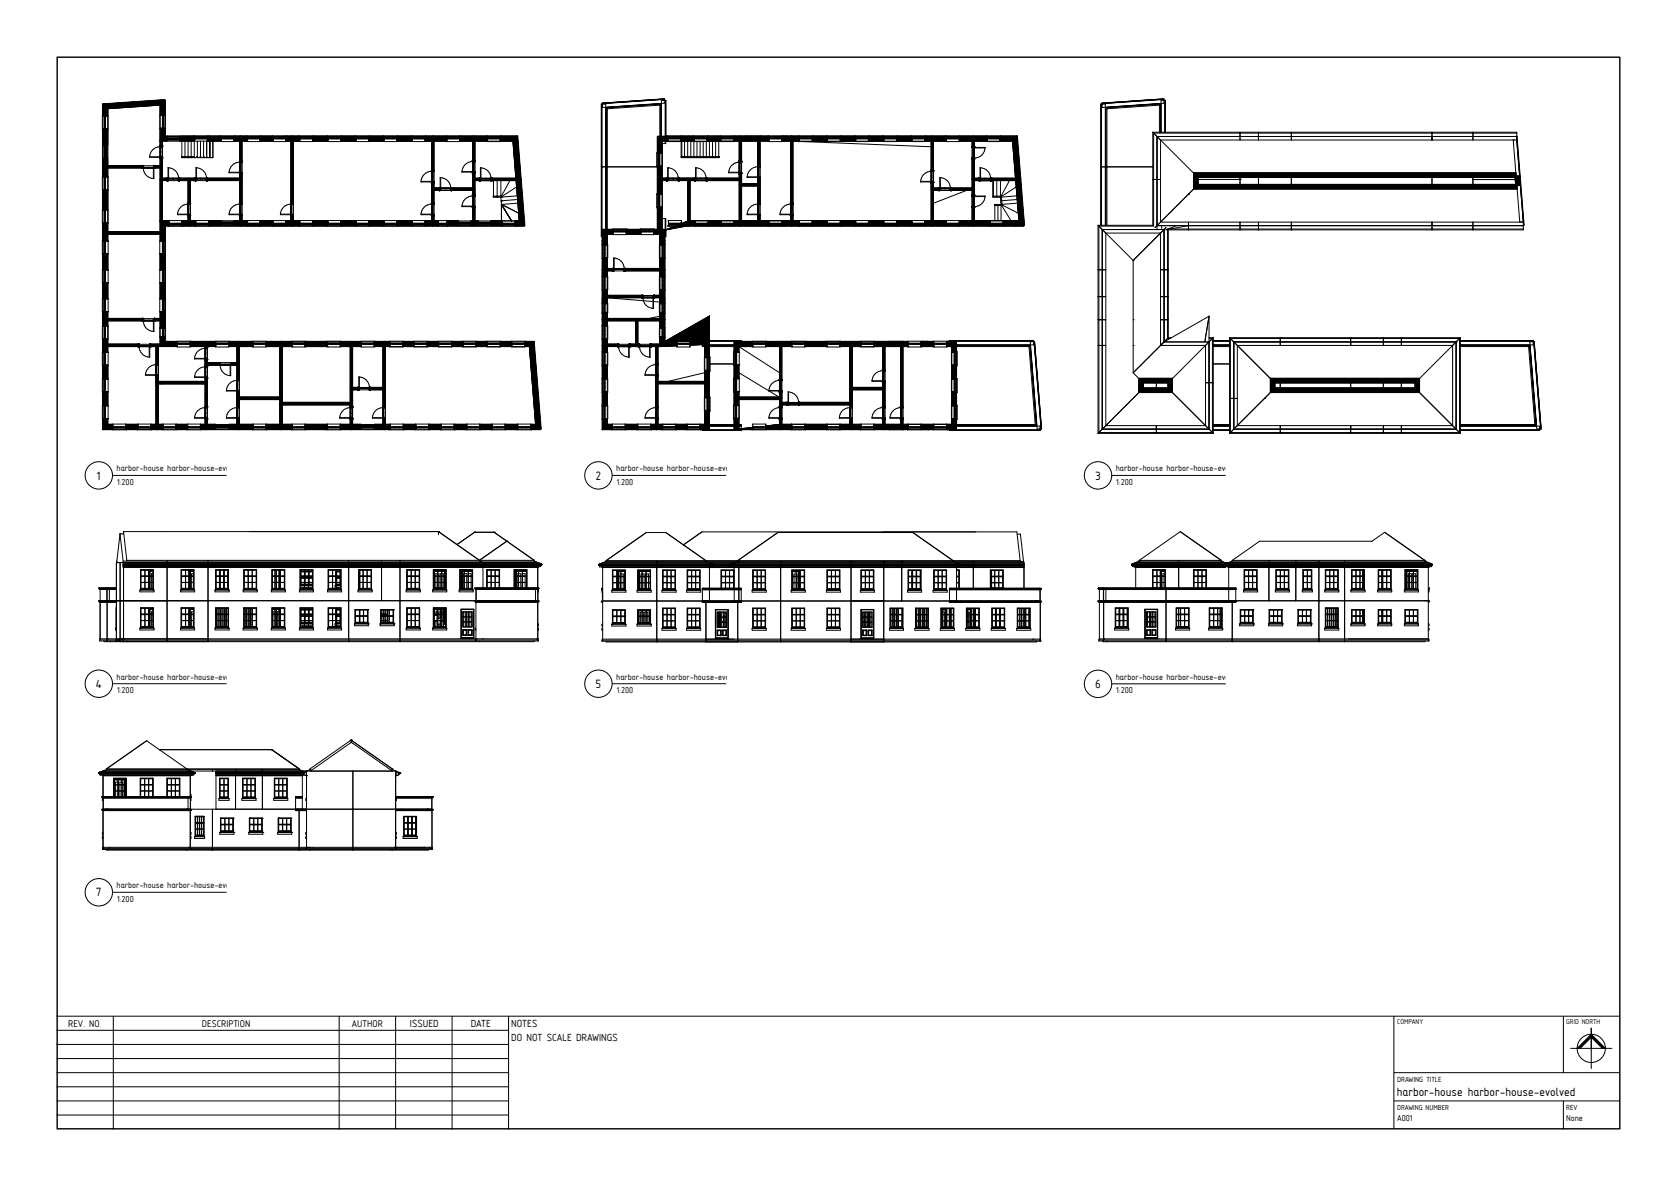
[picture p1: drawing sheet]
<svg xmlns="http://www.w3.org/2000/svg" width="594mm" height="420mm" viewBox="0 0 594 420" stroke-linecap="round" stroke-linejoin="round" font-family="sans-serif">
<defs><g id="words">
<g font-size="5">
<text x="34.3" y="169.8">1</text>
<text x="210.9" y="169.8">2</text>
<text x="387.9" y="169.8">3</text>
<text x="34" y="243.6">4</text>
<text x="210.9" y="243.6">5</text>
<text x="387.9" y="243.6">6</text>
<text x="34" y="317.4">7</text>
<text x="494.8" y="388.1">harbor-house harbor-house-evolved</text>
</g>
<g font-size="4.2">
<text x="145.2" y="363.5">ISSUED</text>
<text x="166.7" y="363.5">DATE</text>
<text x="181.1" y="363.5">NOTES</text>
<text x="181.1" y="368.5">DO NOT SCALE DRAWINGS</text>
</g>
<g font-size="4">
<text x="24.1" y="363.5">REV. NO.</text>
<text x="71.5" y="363.5">DESCRIPTION</text>
<text x="124.7" y="363.5">AUTHOR</text>
</g>
<g font-size="3.5">
<text x="41.3" y="166.9">harbor-house harbor-house-evolved 0</text>
<text x="218.3" y="166.9">harbor-house harbor-house-evolved 1</text>
<text x="395.2" y="166.9">harbor-house harbor-house-evolved 2</text>
<text x="41.5" y="171.8">1:200</text>
<text x="218.4" y="171.8">1:200</text>
<text x="395.4" y="171.8">1:200</text>
<text x="41.3" y="240.7">harbor-house harbor-house-evolved NORTH</text>
<text x="41.5" y="245.5">1:200</text>
<text x="218.3" y="240.7">harbor-house harbor-house-evolved SOUTH</text>
<text x="218.4" y="245.5">1:200</text>
<text x="395.2" y="240.7">harbor-house harbor-house-evolved WEST</text>
<text x="395.4" y="245.6">1:200</text>
<text x="41.3" y="314.5">harbor-house harbor-house-evolved EAST</text>
<text x="41.5" y="319.4">1:200</text>
<text x="494.8" y="397.1">A001</text>
<text x="554.7" y="397.1">None</text>
</g>
<g font-size="3.1">
<text x="494.9" y="383.1">DRAWING TITLE</text>
<text x="554.7" y="393.1">REV</text>
</g>
<text font-size="3" x="494.9" y="393">DRAWING NUMBER</text>
<g font-size="2.9">
<text x="494.9" y="362.7">COMPANY</text>
<text x="554.8" y="362.7">GRID NORTH</text>
</g>
</g></defs>
<path d="M20.3 20.3h553.5v379.4h-553.5zM563.6 364.1v7.2" fill="none" stroke="#000" stroke-width=".5"/>
<g fill="none" stroke="#000" stroke-width=".35">
<path d="M37.8 58.7h19.3v.8h-19.3zM50.6 58.7v.8M54.6 58.7v.8M56.7 49.6h.8v29.1h-.8zM56.7 59.1h.8M56.7 51.8h.8M56.7 55.8h.8M84.9 49.6h.8v29.1h-.8zM84.9 57.3h.8M103.1 49.6h.8v29.1h-.8zM104.8 50h.1M152.9 49.6h.8v29.1h-.8z"/>
<path d="M167.4 49.6h.8v29.1h-.8zM167.4 57.1h.8M56.7 63.6h.8M57.1 63.2h28.2v.8h-28.2zM58.4 78.3h.1M59.4 63.2v.8M63.4 63.2v.8M65.7 78.3h.1M66.6 63.6h.8v15.1h-.8zM66.6 72.2h.8M66.6 76.2h.8M67 63.2v.8"/>
<path d="M68.3 78.3h.1M69.3 63.2v.8M73.3 63.2v.8M84 78.3h.1M84.9 63.6h.8M84.9 72.2h.8M84.9 76.2h.8M84.9 61.3h.8M86.6 78.3h.1M102.2 78.3h.1M103.1 72.2h.8M103.1 76.2h.8"/>
<path d="M152.9 72.2h.8M152.9 76.2h.8M152.9 67h.8M152.9 60.5h.8M152.9 64.5h.8M153.3 66.6h14.5v.8h-14.5zM155.8 66.6v.8M159.8 66.6v.8M167.4 63.6h.8M167.4 67h.8M167.4 61.1h.8M167.4 69.3h.8"/>
<path d="M167.4 73.3h.8M167.8 63.2h15.4v.8h-15.4zM170 63.2v.8M174 63.2v.8M37.8 82.1h19.3v.8h-19.3zM37.8 112.8h19.3v.8h-19.3zM50.6 112.8v.8M54.6 112.8v.8M37.8 121.9h19.3v.8h-19.3zM49.2 121.9v.8M49.3 122.5v.2M50.9 122.6l-1 .1"/>
<path d="M53 122.5v.2M53.2 121.9v.8M54.4 122.7h.1M55.3 122.3h.8v28.4h-.8zM55.3 135.5h.8M55.3 129h.8M55.3 133h.8M55.7 121.9v.8M55.7 135.1h17.4v.8h-17.4zM57 135.1h.1M57 135.9h.1M71.8 135.1h.1"/>
<path d="M71.8 135.9h.1M72.7 122.3h.8v28.4h-.8zM72.7 135.5h.8M72.7 123.2h.8M72.7 128.9h.8M72.7 127.2h.8M72.7 129.8h.8M72.7 133.8h.8M73.1 128.5h11.2v.8h-11.2zM74.4 129.3h.1M74.4 128.5h.1M77.8 128.5v.8"/>
<path d="M81.8 128.5v.8M83 129.3h.1M83 128.5h.1M83.9 122.3h.8v28.4h-.8zM83.9 128.9h.8M83.9 134.6h.8M83.9 138.6h.8M85.6 122.7h.1M98.2 122.7h.1M99.1 122.3h.8v28.4h-.8zM100.8 122.7h.1M123.2 122.7h.1"/>
<path d="M124.1 122.3h.8v28.4h-.8zM124.1 137.6h.8M124.5 137.2h11.6v.8h-11.6zM125.8 137.2h.1M127 137.2v.8M131 137.2v.8M135.7 122.3h.8v28.4h-.8zM135.7 137.6h.8M57 150.3h.1M71.8 150.3h.1M72.7 144.2h.8M72.7 148.2h.8"/>
<path d="M74.4 150.3h.1M83 150.3h.1M83.9 144.2h.8M83.9 141.1h.8M83.9 148.2h.8M84.3 140.7h15.2v.8h-15.2zM85.6 140.7h.1M85.6 141.5h.1M85.6 150.3h.1M98.2 140.7h.1M98.2 141.5h.1M98.2 150.3h.1"/>
<path d="M99.1 141.1h.8M99.1 143h.8M99.5 142.6h25v.8h-25zM100.8 143.4h.1M100.8 150.3h.1M123.2 150.3h.1M123.2 143.4h.1M124.1 144.2h.8M124.1 148.2h.8M124.1 143h.8M125.8 150.3h.1M135.7 144.2h.8"/>
<path d="M135.7 148.2h.8M20 359.9h553.8M40.1 359.9v40.1M120.1 359.9v40.1M140.1 359.9v40M160.1 359.9v40.1M180.1 359.9v40.1M493.7 359.9v39.8M553.8 359.9v20.1M20 379.9h160.1M20 364.9h160.1M20 369.9h160.1"/>
<path d="M20 374.9h160.1M493.7 379.9h80.1M556.3 371.3h14.6M563.6 371.3v7.1zM20 389.9h160.1M20 384.9h160.1M20 394.9h160.1M493.7 389.9h80.1M553.8 389.9v10.1"/>
<circle cx="563.6" cy="371.3" r="5"/>
</g>
<path d="M563.6 366.3l5 5h-1l-4-4-3.9 4h-1.1z" fill="#000" stroke="#000" stroke-width=".35"/>
<path d="M52.5 122.5v.1M53 121.9v.6" fill="none" stroke="#000" stroke-width=".35"/>
<path d="M49.3 121.9h.1" fill="none" stroke="#000" stroke-width=".35"/>
<path d="M48.9 121.9h.3M53.2 121.9h.2" fill="none" stroke="#000" stroke-width=".35"/>
<path d="M53.4 121.9h.1" fill="none" stroke="#000" stroke-width=".35"/>
<path d="M49 121.9h-.1M53.3 121.9h.1" fill="none" stroke="#000" stroke-width=".35"/>
<path d="M49.4 121.9v.6" fill="none" stroke="#000" stroke-width=".35"/>
<path d="M48.9 122.8h.1M53.4 122.8h.1" fill="none" stroke="#000" stroke-width=".35"/>
<path d="M53.3 121.9h.1" fill="none" stroke="#000" stroke-width=".35"/>
<path d="M49.2 122.7l-.3 .1M53.2 122.7h.3" fill="none" stroke="#000" stroke-width=".35"/>
<path d="M49.3 122.5h.1M53 122.5h.1M53 121.9h.1" fill="none" stroke="#000" stroke-width=".35"/>
<path d="M53.3 121.9h.1M53.4 122.8h.1" fill="none" stroke="#000" stroke-width=".35"/>
<path d="M53 121.9h.1M53 121.9v.8M53 122.7h.1" fill="none" stroke="#000" stroke-width=".35"/>
<path d="M49 122.8h.1M49 121.9h.1M49.2 121.9v.8M49.3 122.7v.1M49.3 121.9h.1M49.9 122.5h1M51.4 122.5l1.1 .1M52.5 122.5v.2M53.1 122.7v.1M53.2 121.9v.8M53.4 122.8h.1M53.5 122.7v.1" fill="none" stroke="#000" stroke-width=".35"/>
<path d="M48.9 122.7l.1 .1M49 122.8h.1M49 121.9h.1M49 121.9h-.1" fill="none" stroke="#000" stroke-width=".35"/>
<path d="M49.3 122.7v.1M49.3 122.5h3.7v.2h-3.7M49.3 121.9h.1M49.4 121.9l-.1 .8M49.9 122.7h1M51.4 122.7h1.1" fill="none" stroke="#000" stroke-width=".35"/>
<g fill="#fff" stroke="#000" stroke-width=".35">
<path d="M52.3 126.4l.7 .1z"/>
<path d="M51.6 126.2l.7 .2z"/>
<path d="M51 125.8l.6 .4z"/>
<path d="M50.4 125.4l.6 .4z"/>
<path d="M49.9 124.8l.5 .6z"/>
<path d="M49.6 124.2l.3 .6z"/>
<path d="M49.4 123.5l.2 .7z"/>
<path d="M49.3 122.7l.1 .8z"/>
</g>
<path d="M48.9 122.8h.1M49 122.8h.1M49 121.9h.1M52.8 122.7h.2v3.8M53.5 122.7v.1" fill="none" stroke="#000" stroke-width=".35"/>
<path d="M49.3 122.7h.1M49.3 122.5h.1M49.3 121.9h.1M53 122.5h.1M53.3 121.9h.1" fill="none" stroke="#000" stroke-width=".35"/>
<path d="M48.9 122.7v.1M48.9 121.9h.1" fill="none" stroke="#000" stroke-width=".35"/>
<path d="M48.9 121.9h.1M49.3 122.7v.1M52.8 122.7v3.8h.2M53 121.9h.1M53.1 122.7v.1M53.3 121.9h.1" fill="none" stroke="#000" stroke-width=".35"/>
<path d="M53.4 122.8h.1" fill="none" stroke="#000" stroke-width=".35"/>
<path d="M49.3 121.9h.1M53 122.7h.1M53.4 121.9h.1" fill="none" stroke="#000" stroke-width=".35"/>
<path d="M53 121.9h.1" fill="none" stroke="#000" stroke-width=".35"/>
<path d="M49.4 121.9l-.1 .8M53 121.9v.6M53 122.5v.2M53.4 122.8h.1M55.3 129.7v1.1M55.3 129.2h.2M55.3 132.9h.2M55.3 129.1v.1M55.3 132.9h.1M56.1 129.2h.1M56.1 132.8v.1" fill="none" stroke="#000" stroke-width=".35"/>
<path d="M55.4 132.3h.1M55.5 132.8h.6" fill="none" stroke="#000" stroke-width=".35"/>
<path d="M56.1 129.2h.1" fill="none" stroke="#000" stroke-width=".35"/>
<path d="M56.1 128.8v.2M56.1 133v.3" fill="none" stroke="#000" stroke-width=".35"/>
<path d="M56.1 133.3h.1" fill="none" stroke="#000" stroke-width=".35"/>
<path d="M56.1 128.8v.1M56.1 133.2v.1" fill="none" stroke="#000" stroke-width=".35"/>
<path d="M55.5 129.2h.6" fill="none" stroke="#000" stroke-width=".35"/>
<path d="M55.2 128.7v.1M55.2 133.2v.1" fill="none" stroke="#000" stroke-width=".35"/>
<path d="M56.1 133.2h.1" fill="none" stroke="#000" stroke-width=".35"/>
<path d="M55.2 128.7l.1 .3M55.3 133v.3" fill="none" stroke="#000" stroke-width=".35"/>
<path d="M55.5 129.2h.1M55.5 132.8v.1M56.1 132.9h.1" fill="none" stroke="#000" stroke-width=".35"/>
<path d="M55.2 133.2v.1M56.1 133.2h.1M56.1 133.2v.1" fill="none" stroke="#000" stroke-width=".35"/>
<path d="M55.3 132.9h.1M56.1 132.8v.1M56.1 132.9h-.8" fill="none" stroke="#000" stroke-width=".35"/>
<path d="M55.2 128.8h.1M55.2 133.3h.1M55.2 133.2h.1M55.2 132.9h.1M55.2 129.1h.1M55.3 129h.8M55.3 133h.8M55.3 132.3h.2M55.5 129.7v1.1M55.5 131.3l-.1 1M56.1 129.2h.1M56.1 128.9h.1" fill="none" stroke="#000" stroke-width=".35"/>
<path d="M55.3 128.7l-.1 .1M56.1 128.8v.1M56.1 128.9h.1" fill="none" stroke="#000" stroke-width=".35"/>
<path d="M55.2 129.1l.3 .1v3.7h-.2zM55.3 129.2h.8M55.3 131.3v1M55.3 129.7v1.1M56.1 129.2h.1" fill="none" stroke="#000" stroke-width=".35"/>
<g fill="#fff" stroke="#000" stroke-width=".35">
<path d="M51.6 132.2l-.1 .7z"/>
<path d="M51.8 131.5l-.2 .7z"/>
<path d="M52.1 130.8l-.3 .7z"/>
<path d="M52.6 130.2l-.5 .6z"/>
<path d="M52.6 130.2l.6-.4z"/>
<path d="M53.2 129.8l.6-.4z"/>
<path d="M53.8 129.4l.7-.2z"/>
<path d="M54.5 129.2h.8z"/>
</g>
<path d="M55.2 128.7v.1M55.2 133.3h.1M55.3 132.7v.2h-3.8M56.1 128.9h.1" fill="none" stroke="#000" stroke-width=".35"/>
<path d="M55.3 129.1v.1M55.5 129.2h.1M55.5 132.8v.1M56.1 129.2h.1M56.1 133.2h.1" fill="none" stroke="#000" stroke-width=".35"/>
<path d="M55.2 128.7h.1M56.1 128.8v.1" fill="none" stroke="#000" stroke-width=".35"/>
<path d="M55.2 129.1h.1M55.2 132.9h.1M55.3 132.7h-3.8v.2M56.1 128.8h.1M56.1 132.9h.1M56.1 133.2v.1" fill="none" stroke="#000" stroke-width=".35"/>
<path d="M55.2 133.2v.1" fill="none" stroke="#000" stroke-width=".35"/>
<path d="M55.3 132.9h.1M56.1 133.3h.1M56.1 129.2h.1" fill="none" stroke="#000" stroke-width=".35"/>
<path d="M56.1 132.8v.1" fill="none" stroke="#000" stroke-width=".35"/>
<path d="M50.7 113.6h.1M50.8 113.4v.2M50.8 112.8h.1M52.4 113.5l-1.1 .1M54.4 112.8h.1M54.5 113.4v.2M54.5 113.6h.1M55.2 133.2h.1M55.3 132.9h.2M55.3 129.2h.2M55.5 129.2h.6M55.5 132.8h.6" fill="none" stroke="#000" stroke-width=".35"/>
<path d="M53.9 113.4v.1M54.4 112.8v.6" fill="none" stroke="#000" stroke-width=".35"/>
<path d="M50.8 112.8h.1" fill="none" stroke="#000" stroke-width=".35"/>
<path d="M50.4 112.8h.2M54.6 112.8h.3" fill="none" stroke="#000" stroke-width=".35"/>
<path d="M54.9 112.8h.1" fill="none" stroke="#000" stroke-width=".35"/>
<path d="M50.5 112.8h-.1M54.8 112.8h.1" fill="none" stroke="#000" stroke-width=".35"/>
<path d="M50.8 112.8v.6" fill="none" stroke="#000" stroke-width=".35"/>
<path d="M50.3 113.7h.1M54.8 113.7h.1" fill="none" stroke="#000" stroke-width=".35"/>
<path d="M54.8 112.8h.1" fill="none" stroke="#000" stroke-width=".35"/>
<path d="M50.6 113.6l-.3 .1M54.6 113.6h.3" fill="none" stroke="#000" stroke-width=".35"/>
<path d="M50.8 113.4h.1M54.4 113.4h.1M54.5 112.8h.1" fill="none" stroke="#000" stroke-width=".35"/>
<path d="M54.8 112.8h.1M54.8 113.7h.1" fill="none" stroke="#000" stroke-width=".35"/>
<path d="M54.4 112.8h.1M54.5 112.8v.8M54.5 113.6h.1" fill="none" stroke="#000" stroke-width=".35"/>
<path d="M50.4 113.7h.1M50.5 112.8h.1M50.6 112.8v.8M50.7 113.6v.1M50.8 112.8h.1M51.3 113.4h1.1M52.9 113.4l1 .1M53.9 113.4v.2M54.5 113.6v.1M54.6 112.8v.8M54.8 113.7h.1M54.9 113.6v.1" fill="none" stroke="#000" stroke-width=".35"/>
<path d="M50.3 113.6l.1 .1M50.4 113.7h.1M50.5 112.8h-.1" fill="none" stroke="#000" stroke-width=".35"/>
<path d="M50.8 113.4h3.7v.2l-3.8 .1zM50.8 112.8h.1M50.8 112.8v.6M51.3 113.6h1.1M52.9 113.6h1" fill="none" stroke="#000" stroke-width=".35"/>
<g fill="#fff" stroke="#000" stroke-width=".35">
<path d="M53.8 117.3l.7 .1z"/>
<path d="M53.1 117.1l.7 .2z"/>
<path d="M52.4 116.7l.7 .4z"/>
<path d="M51.9 116.3l.5 .4z"/>
<path d="M51.4 115.7l.5 .6z"/>
<path d="M51 115.1l.4 .6z"/>
<path d="M50.8 114.4l.2 .7z"/>
<path d="M50.8 113.6v.8z"/>
</g>
<path d="M50.3 113.7h.1M50.4 113.7h.1M50.5 112.8h.1M54.3 113.6h.2v3.8M54.9 113.6v.1" fill="none" stroke="#000" stroke-width=".35"/>
<path d="M50.7 113.6h.1M50.8 113.4h.1M50.8 112.8h.1M54.4 113.4h.1M54.8 112.8h.1" fill="none" stroke="#000" stroke-width=".35"/>
<path d="M50.3 113.6v.1M50.4 112.8h.1" fill="none" stroke="#000" stroke-width=".35"/>
<path d="M50.4 112.8h.1M50.7 113.6v.1M54.3 113.6v3.8h.2M54.5 112.8h.1M54.5 113.6v.1M54.8 112.8h.1" fill="none" stroke="#000" stroke-width=".35"/>
<path d="M54.8 113.7h.1" fill="none" stroke="#000" stroke-width=".35"/>
<path d="M50.8 112.8h.1M54.5 113.6h.1M54.9 112.8h.1" fill="none" stroke="#000" stroke-width=".35"/>
<path d="M54.4 112.8h.1" fill="none" stroke="#000" stroke-width=".35"/>
<path d="M50.8 113.4v.2M50.8 112.8v.6M54.4 112.8v.6M54.5 113.4v.2M54.8 113.7h.1M72.7 130.5v1M72.7 129.9h.2M72.7 129.9h.1M72.9 133.7h-.2M73.5 130h.1M73.5 133.6h.1" fill="none" stroke="#000" stroke-width=".35"/>
<path d="M72.8 133.1h.1M72.9 133.6h.6" fill="none" stroke="#000" stroke-width=".35"/>
<path d="M73.5 130h.1" fill="none" stroke="#000" stroke-width=".35"/>
<path d="M73.5 129.6v.2M73.5 133.8v.2" fill="none" stroke="#000" stroke-width=".35"/>
<path d="M73.5 134h.1" fill="none" stroke="#000" stroke-width=".35"/>
<path d="M73.5 129.6v.1M73.5 133.9v.1" fill="none" stroke="#000" stroke-width=".35"/>
<path d="M72.9 130h.6" fill="none" stroke="#000" stroke-width=".35"/>
<path d="M72.6 129.5v.1M72.6 134v.1" fill="none" stroke="#000" stroke-width=".35"/>
<path d="M73.5 133.9h.1" fill="none" stroke="#000" stroke-width=".35"/>
<path d="M72.6 129.5l.1 .3M72.7 133.8v.3" fill="none" stroke="#000" stroke-width=".35"/>
<path d="M72.9 129.9v.1M72.9 133.6v.1M73.5 133.6h.1" fill="none" stroke="#000" stroke-width=".35"/>
<path d="M72.6 134v.1M73.5 133.9v.1" fill="none" stroke="#000" stroke-width=".35"/>
<path d="M72.9 133.6v.1M73.5 133.6h.1M73.5 133.6l-.8 .1" fill="none" stroke="#000" stroke-width=".35"/>
<path d="M72.6 129.6h.1M72.6 134.1h.1M72.6 134h.1M72.6 133.7h.1M72.6 129.9h.1M72.7 129.8h.8M72.7 133.8h.8M72.7 133.1h.2M72.9 130.5v1M72.9 132l-.1 1.1M73.5 130h.1M73.5 129.7h.1" fill="none" stroke="#000" stroke-width=".35"/>
<path d="M72.6 129.6h.1M72.7 129.5l-.1 .1M73.5 129.6v.1" fill="none" stroke="#000" stroke-width=".35"/>
<path d="M72.6 129.9h.3v3.8h-.2v-3.8M72.7 132v1.1M72.7 130.5v1M72.9 130h.6M73.5 130h.1" fill="none" stroke="#000" stroke-width=".35"/>
<g fill="#fff" stroke="#000" stroke-width=".35">
<path d="M69 132.9l-.1 .8z"/>
<path d="M69.2 132.2l-.2 .7z"/>
<path d="M69.6 131.6l-.4 .6z"/>
<path d="M70 131l-.4 .6z"/>
<path d="M70 131l.6-.5z"/>
<path d="M70.6 130.5l.6-.3z"/>
<path d="M71.2 130.2l.7-.2z"/>
<path d="M71.9 130l.8-.1z"/>
</g>
<path d="M72.6 129.5v.1M72.6 129.6h.1M72.6 134.1h.1M72.7 133.5v.2h-3.8M73.5 129.7h.1" fill="none" stroke="#000" stroke-width=".35"/>
<path d="M72.7 129.9h.1M72.9 129.9v.1M72.9 133.6v.1M73.5 130h.1M73.5 133.9h.1" fill="none" stroke="#000" stroke-width=".35"/>
<path d="M72.6 129.5h.1M73.5 129.6v.1" fill="none" stroke="#000" stroke-width=".35"/>
<path d="M72.6 129.9h.1M72.6 133.7h.1M72.7 133.5h-3.8v.2M73.5 129.6h.1M73.5 133.6h.1M73.5 133.9v.1" fill="none" stroke="#000" stroke-width=".35"/>
<path d="M72.6 134v.1" fill="none" stroke="#000" stroke-width=".35"/>
<path d="M72.7 133.7h.1M73.5 134h.1M73.5 130h.1" fill="none" stroke="#000" stroke-width=".35"/>
<path d="M73.5 133.6h.1" fill="none" stroke="#000" stroke-width=".35"/>
<path d="M72.6 134h.1M72.7 129.9h.2M72.7 123.9v1.1M72.7 123.4h.2M72.7 123.3v.1M72.9 130h.6M72.9 127.1h-.2M73.5 133.6l-.8 .1M73.5 123.4h.1M73.5 127v.1" fill="none" stroke="#000" stroke-width=".35"/>
<path d="M72.8 126.5h.1M72.9 127h.6" fill="none" stroke="#000" stroke-width=".35"/>
<path d="M73.5 123.4h.1" fill="none" stroke="#000" stroke-width=".35"/>
<path d="M73.5 123v.2M73.5 127.2v.3" fill="none" stroke="#000" stroke-width=".35"/>
<path d="M73.5 127.5h.1" fill="none" stroke="#000" stroke-width=".35"/>
<path d="M73.5 123v.1M73.5 127.4v.1" fill="none" stroke="#000" stroke-width=".35"/>
<path d="M72.9 123.4h.6" fill="none" stroke="#000" stroke-width=".35"/>
<path d="M72.6 122.9v.1M72.6 127.4v.1" fill="none" stroke="#000" stroke-width=".35"/>
<path d="M73.5 127.4h.1" fill="none" stroke="#000" stroke-width=".35"/>
<path d="M72.6 122.9l.1 .3M72.7 127.2v.3" fill="none" stroke="#000" stroke-width=".35"/>
<path d="M72.9 123.4h.1M72.9 127v.1M73.5 127.1h.1" fill="none" stroke="#000" stroke-width=".35"/>
<path d="M72.6 127.4v.1M73.5 127.4v.1" fill="none" stroke="#000" stroke-width=".35"/>
<path d="M72.9 127v.1M73.5 127v.1M73.5 127.1h-.8" fill="none" stroke="#000" stroke-width=".35"/>
<path d="M72.6 123h.1M72.6 127.5h.1M72.6 127.4h.1M72.6 127.1h.1M72.6 123.3h.1M72.7 123.2h.8M72.7 127.2h.8M72.7 126.5h.2M72.9 123.9v1.1M72.9 125.5l-.1 1M73.5 123.4h.1M73.5 123.1h.1" fill="none" stroke="#000" stroke-width=".35"/>
<path d="M72.6 123h.1M72.7 122.9l-.1 .1M73.5 123v.1" fill="none" stroke="#000" stroke-width=".35"/>
<path d="M72.6 123.3l.3 .1v3.7h-.2v-3.8M72.7 125.5v1M72.7 123.9v1.1M72.9 123.4h.6M73.5 123.4h.1" fill="none" stroke="#000" stroke-width=".35"/>
<g fill="#fff" stroke="#000" stroke-width=".35">
<path d="M69 126.4l-.1 .7z"/>
<path d="M69.2 125.7l-.2 .7z"/>
<path d="M69.6 125l-.4 .7z"/>
<path d="M70 124.5l-.4 .5z"/>
<path d="M70 124.5l.6-.5z"/>
<path d="M70.6 124l.6-.4z"/>
<path d="M71.2 123.6l.7-.2z"/>
<path d="M71.9 123.4h.8z"/>
</g>
<path d="M72.6 122.9v.1M72.6 123h.1M72.6 127.5h.1M72.7 126.9v.2h-3.8M73.5 123.1h.1" fill="none" stroke="#000" stroke-width=".35"/>
<path d="M72.7 123.3v.1M72.9 123.4h.1M72.9 127v.1M73.5 123.4h.1M73.5 127.4h.1" fill="none" stroke="#000" stroke-width=".35"/>
<path d="M72.6 122.9h.1M73.5 123v.1" fill="none" stroke="#000" stroke-width=".35"/>
<path d="M72.6 123.3h.1M72.6 127.1h.1M72.7 126.9h-3.8v.2M73.5 123h.1M73.5 127.1h.1M73.5 127.4v.1" fill="none" stroke="#000" stroke-width=".35"/>
<path d="M72.6 127.4v.1" fill="none" stroke="#000" stroke-width=".35"/>
<path d="M72.7 127.1h.1M73.5 127.5h.1M73.5 123.4h.1" fill="none" stroke="#000" stroke-width=".35"/>
<path d="M73.5 127v.1" fill="none" stroke="#000" stroke-width=".35"/>
<path d="M72.6 127.4h.1M72.7 123.4h.2M72.9 123.4h.6M73.5 127l-.8 .1M72.7 144.9v1.1M72.7 144.4h.2M72.7 148.1h.2M72.7 144.3v.1M72.7 148.1h.1M73.5 144.4h.1M73.5 148v.1" fill="none" stroke="#000" stroke-width=".35"/>
<path d="M72.8 147.5h.1M72.9 148h.6" fill="none" stroke="#000" stroke-width=".35"/>
<path d="M73.5 144.4h.1" fill="none" stroke="#000" stroke-width=".35"/>
<path d="M73.5 144v.2M73.5 148.2v.3" fill="none" stroke="#000" stroke-width=".35"/>
<path d="M73.5 148.5h.1" fill="none" stroke="#000" stroke-width=".35"/>
<path d="M73.5 144v.1M73.5 148.4v.1" fill="none" stroke="#000" stroke-width=".35"/>
<path d="M72.9 144.4h.6" fill="none" stroke="#000" stroke-width=".35"/>
<path d="M72.6 143.9v.1M72.6 148.4v.1" fill="none" stroke="#000" stroke-width=".35"/>
<path d="M73.5 148.4h.1" fill="none" stroke="#000" stroke-width=".35"/>
<path d="M72.6 143.9l.1 .3M72.7 148.2v.3" fill="none" stroke="#000" stroke-width=".35"/>
<path d="M72.9 144.4h.1M72.9 148v.1M73.5 148.1h.1" fill="none" stroke="#000" stroke-width=".35"/>
<path d="M72.6 148.4v.1M73.5 148.4v.1" fill="none" stroke="#000" stroke-width=".35"/>
<path d="M72.7 148.1h.1M73.5 148v.1M73.5 148.1h-.8" fill="none" stroke="#000" stroke-width=".35"/>
<path d="M72.6 144h.1M72.6 148.5h.1M72.6 148.4h.1M72.6 148.1h.1M72.6 144.3h.1M72.7 144.2h.8M72.7 148.2h.8M72.7 147.5h.2M72.9 144.9v1.1M72.9 146.5l-.1 1M73.5 144.4h.1M73.5 144.1h.1" fill="none" stroke="#000" stroke-width=".35"/>
<path d="M72.6 144h.1M72.7 143.9l-.1 .1M73.5 144v.1" fill="none" stroke="#000" stroke-width=".35"/>
<path d="M72.6 144.3l.3 .1v3.7h-.2v-3.8M72.7 146.5v1M72.7 144.9v1.1M72.9 144.4h.6M73.5 144.4h.1" fill="none" stroke="#000" stroke-width=".35"/>
<g fill="#fff" stroke="#000" stroke-width=".35">
<path d="M69 147.4l-.1 .7z"/>
<path d="M69.2 146.7l-.2 .7z"/>
<path d="M69.6 146l-.4 .7z"/>
<path d="M70 145.5l-.4 .5z"/>
<path d="M70 145.5l.6-.5z"/>
<path d="M70.6 145l.6-.4z"/>
<path d="M71.2 144.6l.7-.2z"/>
<path d="M71.9 144.4h.8z"/>
</g>
<path d="M72.6 143.9v.1M72.6 144h.1M72.6 148.5h.1M72.7 147.9v.2h-3.8M73.5 144.1h.1" fill="none" stroke="#000" stroke-width=".35"/>
<path d="M72.7 144.3v.1M72.9 144.4h.1M72.9 148v.1M73.5 144.4h.1M73.5 148.4h.1" fill="none" stroke="#000" stroke-width=".35"/>
<path d="M72.6 143.9h.1M73.5 144v.1" fill="none" stroke="#000" stroke-width=".35"/>
<path d="M72.6 144.3h.1M72.6 148.1h.1M72.7 147.9h-3.8v.2M73.5 144h.1M73.5 148.1h.1M73.5 148.4v.1" fill="none" stroke="#000" stroke-width=".35"/>
<path d="M72.6 148.4v.1" fill="none" stroke="#000" stroke-width=".35"/>
<path d="M72.7 148.1h.1M73.5 148.5h.1M73.5 144.4h.1" fill="none" stroke="#000" stroke-width=".35"/>
<path d="M73.5 148v.1" fill="none" stroke="#000" stroke-width=".35"/>
<path d="M77.9 129.3h.1M78 129.1v.2M78 128.5h.1M79.6 129.2l-1.1 .1M81.6 128.5h.1M81.7 129.1v.2M81.7 129.3h.1M72.6 148.4h.1M72.7 148.1h.2M72.7 144.4h.2M72.9 144.4h.6M72.9 148h.6" fill="none" stroke="#000" stroke-width=".35"/>
<path d="M81.1 129.1v.1M81.6 128.5v.6" fill="none" stroke="#000" stroke-width=".35"/>
<path d="M78 128.5h.1" fill="none" stroke="#000" stroke-width=".35"/>
<path d="M77.6 128.5h.2M81.8 128.5h.3" fill="none" stroke="#000" stroke-width=".35"/>
<path d="M82.1 128.4v.1" fill="none" stroke="#000" stroke-width=".35"/>
<path d="M77.7 128.4l-.1 .1M82 128.4h.1" fill="none" stroke="#000" stroke-width=".35"/>
<path d="M78 128.5v.6" fill="none" stroke="#000" stroke-width=".35"/>
<path d="M77.5 129.4h.1M82 129.4h.1" fill="none" stroke="#000" stroke-width=".35"/>
<path d="M82 128.4h.1" fill="none" stroke="#000" stroke-width=".35"/>
<path d="M77.8 129.3l-.3 .1M81.8 129.3h.3" fill="none" stroke="#000" stroke-width=".35"/>
<path d="M78 129.1h.1M81.6 129.1h.1M81.7 128.5h.1" fill="none" stroke="#000" stroke-width=".35"/>
<path d="M82 128.4l.1 .1M82 128.4h.1M82 129.4h.1" fill="none" stroke="#000" stroke-width=".35"/>
<path d="M81.6 128.5h.1M81.7 128.5v.8M81.7 129.3h.1" fill="none" stroke="#000" stroke-width=".35"/>
<path d="M77.6 129.3v.1M77.7 128.4h.1M77.8 128.5v.8M77.9 129.3h.1M78 128.5h.1M78.5 129.1h1.1M80.1 129.1l1 .1M81.1 129.1v.2M81.7 129.3h.1M81.8 128.5v.8M82 129.3v.1M82.1 129.3v.1" fill="none" stroke="#000" stroke-width=".35"/>
<path d="M77.5 129.3l.1 .1M77.6 129.3v.1M77.7 128.4h.1M77.7 128.4l-.1 .1" fill="none" stroke="#000" stroke-width=".35"/>
<path d="M78 129.1h3.7v.2h-3.8zM78 128.5h.1M78 128.5v.8M78.5 129.3h1.1M80.1 129.3h1" fill="none" stroke="#000" stroke-width=".35"/>
<g fill="#fff" stroke="#000" stroke-width=".35">
<path d="M81 133h.7z"/>
<path d="M80.3 132.8l.7 .2z"/>
<path d="M79.6 132.4l.7 .4z"/>
<path d="M79.1 131.9l.5 .5z"/>
<path d="M78.6 131.4l.5 .5z"/>
<path d="M78.2 130.7l.4 .7z"/>
<path d="M78 130l.2 .7z"/>
<path d="M78 129.3v.7z"/>
</g>
<path d="M77.5 129.4h.1M77.6 129.3v.1M77.7 128.4h.1M81.5 129.3h.2v3.7M82.1 129.3v.1" fill="none" stroke="#000" stroke-width=".35"/>
<path d="M77.9 129.3h.1M78 129.1h.1M78 128.5h.1M81.6 129.1h.1M82 128.4h.1" fill="none" stroke="#000" stroke-width=".35"/>
<path d="M77.5 129.3v.1M77.6 128.4h.1" fill="none" stroke="#000" stroke-width=".35"/>
<path d="M77.6 128.4v.1M77.9 129.3h.1M81.5 129.3v3.7h.2M81.7 128.5h.1M81.7 129.3h.1M82 128.4h.1" fill="none" stroke="#000" stroke-width=".35"/>
<path d="M82 129.4h.1" fill="none" stroke="#000" stroke-width=".35"/>
<path d="M78 128.5h.1M81.7 129.3h.1M82.1 128.4v.1" fill="none" stroke="#000" stroke-width=".35"/>
<path d="M81.6 128.5h.1" fill="none" stroke="#000" stroke-width=".35"/>
<path d="M78 129.1v.2M78 128.5v.6M81.6 128.5v.6M81.7 129.1v.2M82 129.3v.1M83.9 135.3l.1 1M83.9 134.7h.2M83.9 138.5h.2M83.9 134.7h.1M83.9 138.5h.1M84.7 134.8h.1M84.7 138.4h.1" fill="none" stroke="#000" stroke-width=".35"/>
<path d="M84.1 137.9h.1M84.1 138.4h.6" fill="none" stroke="#000" stroke-width=".35"/>
<path d="M84.7 134.8h.1" fill="none" stroke="#000" stroke-width=".35"/>
<path d="M84.7 134.4v.2M84.7 138.6v.2" fill="none" stroke="#000" stroke-width=".35"/>
<path d="M84.7 138.8h.1" fill="none" stroke="#000" stroke-width=".35"/>
<path d="M84.7 134.4l.1 .1M84.8 138.7v.1" fill="none" stroke="#000" stroke-width=".35"/>
<path d="M84.1 134.8h.6" fill="none" stroke="#000" stroke-width=".35"/>
<path d="M83.9 134.3v.1M83.9 138.8v.1" fill="none" stroke="#000" stroke-width=".35"/>
<path d="M84.8 138.7h.1" fill="none" stroke="#000" stroke-width=".35"/>
<path d="M83.9 134.3v.3M83.9 138.6v.3" fill="none" stroke="#000" stroke-width=".35"/>
<path d="M84.1 134.7v.1M84.1 138.4v.1M84.7 138.4h.1" fill="none" stroke="#000" stroke-width=".35"/>
<path d="M83.9 138.8v.1M84.8 138.7h.1M84.8 138.7l-.1 .1" fill="none" stroke="#000" stroke-width=".35"/>
<path d="M83.9 138.5h.1M84.7 138.4h.1M84.8 138.4l-.9 .1" fill="none" stroke="#000" stroke-width=".35"/>
<path d="M83.9 134.4h.1M83.9 138.9h.1M83.9 138.8h.1M83.9 138.5h.1M83.9 134.7h.1M83.9 134.6h.8M83.9 138.6h.8M83.9 137.9h.2M84.1 135.3v1M84.1 136.8v1.1M84.7 134.8h.1M84.8 134.5h.1" fill="none" stroke="#000" stroke-width=".35"/>
<path d="M83.9 134.4h.1M83.9 134.3v.1M84.7 134.4l.1 .1M84.8 134.5h.1" fill="none" stroke="#000" stroke-width=".35"/>
<path d="M83.9 134.7h.2v3.8h-.2zM83.9 136.8v1.1M83.9 135.3v1M84.1 134.8h.6M84.7 134.8h.1" fill="none" stroke="#000" stroke-width=".35"/>
<g fill="#fff" stroke="#000" stroke-width=".35">
<path d="M80.3 137.7l-.1 .8z"/>
<path d="M80.5 137l-.2 .7z"/>
<path d="M80.8 136.4l-.3 .6z"/>
<path d="M81.3 135.8l-.5 .6z"/>
<path d="M81.3 135.8l.6-.4z"/>
<path d="M81.9 135.4l.6-.4z"/>
<path d="M82.5 135l.7-.2z"/>
<path d="M83.2 134.8l.7-.1z"/>
</g>
<path d="M83.9 134.3v.1M83.9 134.4h.1M83.9 138.9h.1M83.9 138.3v.2h-3.7M84.8 134.5h.1" fill="none" stroke="#000" stroke-width=".35"/>
<path d="M83.9 134.7h.1M84.1 134.7v.1M84.1 138.4v.1M84.7 134.8h.1M84.8 138.7h.1" fill="none" stroke="#000" stroke-width=".35"/>
<path d="M83.9 134.3h.1M84.8 134.4v.1" fill="none" stroke="#000" stroke-width=".35"/>
<path d="M83.9 134.7h.1M83.9 138.5h.1M83.9 138.3h-3.7v.2M84.7 134.4h.1M84.7 138.4h.1M84.8 138.7v.1" fill="none" stroke="#000" stroke-width=".35"/>
<path d="M83.9 138.8v.1" fill="none" stroke="#000" stroke-width=".35"/>
<path d="M83.9 138.5h.1M84.7 138.8h.1M84.7 134.8h.1" fill="none" stroke="#000" stroke-width=".35"/>
<path d="M84.7 138.4h.1" fill="none" stroke="#000" stroke-width=".35"/>
<path d="M83.9 138.8h.1M83.9 138.5h.2M83.9 134.7h.2M84.1 134.8h.6M84.1 138.4h.6M83.9 144.9l.1 1.1M83.9 144.4h.2M83.9 148.1h.2M83.9 144.3v.1M83.9 148.1h.1M84.7 144.4h.1M84.7 148v.1" fill="none" stroke="#000" stroke-width=".35"/>
<path d="M84.1 147.5h.1M84.1 148h.6" fill="none" stroke="#000" stroke-width=".35"/>
<path d="M84.7 144.4h.1" fill="none" stroke="#000" stroke-width=".35"/>
<path d="M84.7 144v.2M84.7 148.2v.3" fill="none" stroke="#000" stroke-width=".35"/>
<path d="M84.7 148.5h.1" fill="none" stroke="#000" stroke-width=".35"/>
<path d="M84.7 144l.1 .1M84.8 148.4v.1" fill="none" stroke="#000" stroke-width=".35"/>
<path d="M84.1 144.4h.6" fill="none" stroke="#000" stroke-width=".35"/>
<path d="M83.9 143.9v.1M83.9 148.4v.1" fill="none" stroke="#000" stroke-width=".35"/>
<path d="M84.8 148.4h.1" fill="none" stroke="#000" stroke-width=".35"/>
<path d="M83.9 143.9v.3M83.9 148.2v.3" fill="none" stroke="#000" stroke-width=".35"/>
<path d="M84.1 144.4h.1M84.1 148v.1M84.7 148.1h.1" fill="none" stroke="#000" stroke-width=".35"/>
<path d="M83.9 148.4v.1M84.8 148.4h.1M84.8 148.4l-.1 .1" fill="none" stroke="#000" stroke-width=".35"/>
<path d="M83.9 148.1h.1M84.7 148v.1M84.8 148.1h-.9" fill="none" stroke="#000" stroke-width=".35"/>
<path d="M83.9 144h.1M83.9 148.5h.1M83.9 148.4h.1M83.9 148.1h.1M83.9 144.3h.1M83.9 144.2h.8M83.9 148.2h.8M83.9 147.5h.2M84.1 144.9v1.1M84.1 146.5v1M84.7 144.4h.1M84.8 144.1h.1" fill="none" stroke="#000" stroke-width=".35"/>
<path d="M83.9 144h.1M83.9 143.9v.1M84.7 144l.1 .1M84.8 144.1h.1" fill="none" stroke="#000" stroke-width=".35"/>
<path d="M83.9 144.3l.2 .1v3.7h-.2zM83.9 146.5v1M83.9 144.9v1.1M84.1 144.4h.6M84.7 144.4h.1" fill="none" stroke="#000" stroke-width=".35"/>
<g fill="#fff" stroke="#000" stroke-width=".35">
<path d="M80.3 147.4l-.1 .7z"/>
<path d="M80.5 146.7l-.2 .7z"/>
<path d="M80.8 146l-.3 .7z"/>
<path d="M81.3 145.5l-.5 .5z"/>
<path d="M81.3 145.5l.6-.5z"/>
<path d="M81.9 145l.6-.4z"/>
<path d="M82.5 144.6l.7-.2z"/>
<path d="M83.2 144.4h.7z"/>
</g>
<path d="M83.9 143.9v.1M83.9 144h.1M83.9 148.5h.1M83.9 147.9v.2h-3.7M84.8 144.1h.1" fill="none" stroke="#000" stroke-width=".35"/>
<path d="M83.9 144.3v.1M84.1 144.4h.1M84.1 148v.1M84.7 144.4h.1M84.8 148.4h.1" fill="none" stroke="#000" stroke-width=".35"/>
<path d="M83.9 143.9h.1M84.8 144v.1" fill="none" stroke="#000" stroke-width=".35"/>
<path d="M83.9 144.3h.1M83.9 148.1h.1M83.9 147.9h-3.7v.2M84.7 144h.1M84.7 148.1h.1M84.8 148.4v.1" fill="none" stroke="#000" stroke-width=".35"/>
<path d="M83.9 148.4v.1" fill="none" stroke="#000" stroke-width=".35"/>
<path d="M83.9 148.1h.1M84.7 148.5h.1M84.7 144.4h.1" fill="none" stroke="#000" stroke-width=".35"/>
<path d="M84.7 148v.1" fill="none" stroke="#000" stroke-width=".35"/>
<g fill="none" stroke="#000" stroke-width=".35">
<path d="M50.7 59.5h.1M50.8 59.3v.2M50.8 58.7h.1M51.3 59.4h1.1M52.4 59.4l-1.1 .1M54.4 58.7h.1M54.5 59.3v.2M54.5 59.5h.1M83.9 148.4h.1M83.9 148.1h.2M83.9 144.4h.2M84.1 144.4h.6"/>
<path d="M84.1 148h.6"/>
</g>
<path d="M53.9 59.3v.1M54.4 58.7v.6" fill="none" stroke="#000" stroke-width=".35"/>
<path d="M50.8 58.7h.1" fill="none" stroke="#000" stroke-width=".35"/>
<path d="M50.4 58.7h.2M54.6 58.7h.3" fill="none" stroke="#000" stroke-width=".35"/>
<path d="M54.9 58.6v.1" fill="none" stroke="#000" stroke-width=".35"/>
<path d="M50.5 58.6l-.1 .1M54.8 58.6h.1" fill="none" stroke="#000" stroke-width=".35"/>
<path d="M50.8 58.7v.6" fill="none" stroke="#000" stroke-width=".35"/>
<path d="M50.3 59.6h.1M54.8 59.6h.1" fill="none" stroke="#000" stroke-width=".35"/>
<path d="M54.8 58.6h.1" fill="none" stroke="#000" stroke-width=".35"/>
<path d="M50.6 59.5l-.3 .1M54.6 59.5h.3" fill="none" stroke="#000" stroke-width=".35"/>
<path d="M50.8 59.3h.1M54.4 59.3h.1M54.5 58.7h.1" fill="none" stroke="#000" stroke-width=".35"/>
<path d="M54.8 58.6l.1 .1M54.8 58.6h.1M54.8 59.6h.1" fill="none" stroke="#000" stroke-width=".35"/>
<path d="M54.4 58.7h.1M54.5 58.7v.8M54.5 59.5h.1" fill="none" stroke="#000" stroke-width=".35"/>
<g fill="none" stroke="#000" stroke-width=".35">
<path d="M50.4 59.5v.1M50.5 58.6h.1M50.6 58.7v.8M50.7 59.5h.1M50.8 58.7h.1M51.3 59.4h1.1M51.3 59.3v.1M52.4 59.3v.1M52.9 59.4l1 .1M52.9 59.3v.1M54.5 59.5h.1M54.6 58.7v.8"/>
<path d="M54.8 59.5v.1M54.9 59.5v.1"/>
</g>
<path d="M50.3 59.5h.1M50.5 58.6h.1M50.5 58.6l-.1 .1" fill="none" stroke="#000" stroke-width=".35"/>
<path d="M50.8 59.3h3.7v.2h-3.8zM50.8 58.7h.1M50.8 58.7v.6M51.3 59.5h1.1M52.9 59.5h1" fill="none" stroke="#000" stroke-width=".35"/>
<g fill="#fff" stroke="#000" stroke-width=".35">
<path d="M53.8 63.2h.7z"/>
<path d="M53.1 63l.7 .2z"/>
<path d="M52.4 62.6l.7 .4z"/>
<path d="M51.9 62.1l.5 .5z"/>
<path d="M51.4 61.6l.5 .5z"/>
<path d="M51 60.9l.4 .7z"/>
<path d="M50.8 60.2l.2 .7z"/>
<path d="M50.8 59.5v.7z"/>
</g>
<path d="M50.4 59.5l-.1 .1M50.5 58.6h.1M54.3 59.5h.2v3.7M54.9 59.5v.1" fill="none" stroke="#000" stroke-width=".35"/>
<path d="M50.7 59.5h.1M50.8 59.3h.1M50.8 58.7h.1M54.4 59.3h.1M54.8 58.6h.1" fill="none" stroke="#000" stroke-width=".35"/>
<path d="M50.3 59.5v.1M50.4 58.6h.1" fill="none" stroke="#000" stroke-width=".35"/>
<path d="M50.4 58.6v.1M50.7 59.5h.1M54.3 59.5v3.7h.2M54.5 58.7h.1M54.5 59.5h.1M54.8 58.6h.1" fill="none" stroke="#000" stroke-width=".35"/>
<path d="M54.8 59.6h.1" fill="none" stroke="#000" stroke-width=".35"/>
<path d="M50.8 58.7h.1M54.5 59.5h.1M54.9 58.6v.1" fill="none" stroke="#000" stroke-width=".35"/>
<path d="M54.4 58.7h.1" fill="none" stroke="#000" stroke-width=".35"/>
<path d="M50.8 59.3v.2M50.8 58.7v.6M54.4 58.7v.6M54.5 59.3v.2M54.8 59.5v.1M56.7 52.5l.1 1.1M56.7 52h.2M56.7 55.7h.2M56.7 51.9v.1M56.7 55.7h.1M57.5 52h.1M57.5 55.6v.1" fill="none" stroke="#000" stroke-width=".35"/>
<path d="M56.9 55.1h.1M56.9 55.6h.6" fill="none" stroke="#000" stroke-width=".35"/>
<path d="M57.5 52h.1" fill="none" stroke="#000" stroke-width=".35"/>
<path d="M57.5 51.6v.2M57.5 55.8v.3" fill="none" stroke="#000" stroke-width=".35"/>
<path d="M57.5 56.1h.1" fill="none" stroke="#000" stroke-width=".35"/>
<path d="M57.5 51.6l.1 .1M57.6 56v.1" fill="none" stroke="#000" stroke-width=".35"/>
<path d="M56.9 52h.6" fill="none" stroke="#000" stroke-width=".35"/>
<path d="M56.7 51.5v.1M56.7 56v.1" fill="none" stroke="#000" stroke-width=".35"/>
<path d="M57.6 56h.1" fill="none" stroke="#000" stroke-width=".35"/>
<path d="M56.7 51.5v.3M56.7 55.8v.3" fill="none" stroke="#000" stroke-width=".35"/>
<path d="M56.9 52h.1M56.9 55.6v.1M57.5 55.7h.1" fill="none" stroke="#000" stroke-width=".35"/>
<path d="M56.7 56v.1M57.6 56l-.1 .1" fill="none" stroke="#000" stroke-width=".35"/>
<path d="M56.7 55.7h.1M57.5 55.7h-.8M57.5 55.7h.1" fill="none" stroke="#000" stroke-width=".35"/>
<path d="M56.7 51.6h.1M56.7 56.1h.1M56.7 56h.1M56.7 55.7h.1M56.7 51.9h.1M56.7 51.8h.8M56.7 55.8h.8M56.7 55.1h.2M56.9 52.5v1.1M56.9 54.1v1M57.5 52h.1M57.6 51.7h.1" fill="none" stroke="#000" stroke-width=".35"/>
<path d="M56.7 51.6h.1M56.7 51.5v.1M57.5 51.6l.1 .1" fill="none" stroke="#000" stroke-width=".35"/>
<path d="M56.7 51.9l.2 .1v3.7h-.2v-3.8M56.7 54.1v1M56.7 52.5v1.1M57.5 52h-.6" fill="none" stroke="#000" stroke-width=".35"/>
<g fill="#fff" stroke="#000" stroke-width=".35">
<path d="M53.1 55l-.1 .7z"/>
<path d="M53.3 54.3l-.2 .7z"/>
<path d="M53.6 53.6l-.3 .7z"/>
<path d="M54.1 53.1l-.5 .5z"/>
<path d="M54.1 53.1l.6-.5z"/>
<path d="M54.7 52.6l.6-.4z"/>
<path d="M55.3 52.2l.7-.2z"/>
<path d="M56 52h.7z"/>
</g>
<path d="M56.7 51.5v.1M56.7 51.6h.1M56.7 56.1h.1M56.7 55.5v.2h-3.7M57.6 51.7h.1" fill="none" stroke="#000" stroke-width=".35"/>
<path d="M56.7 51.9v.1M56.9 52h.1M56.9 55.6v.1M57.5 52h.1M57.6 56h.1" fill="none" stroke="#000" stroke-width=".35"/>
<path d="M56.7 51.5h.1M57.6 51.6v.1" fill="none" stroke="#000" stroke-width=".35"/>
<path d="M56.7 51.9h.1M56.7 55.7h.1M56.7 55.5h-3.7v.2M57.5 55.7h.1M57.5 51.6h.1M57.6 56v.1" fill="none" stroke="#000" stroke-width=".35"/>
<path d="M56.7 56v.1" fill="none" stroke="#000" stroke-width=".35"/>
<path d="M56.7 55.7h.1M57.5 56.1h.1M57.5 52h.1" fill="none" stroke="#000" stroke-width=".35"/>
<path d="M57.5 55.6v.1" fill="none" stroke="#000" stroke-width=".35"/>
<g fill="none" stroke="#000" stroke-width=".35">
<path d="M56.7 56h.1M56.7 55.7h.2M56.7 52h.2M56.9 52h.6M56.9 55.6h.6M69.4 63.2h.1M69.4 63.2v.2M69.5 64h.1M71.5 63.3h1.1M72.6 63.2h-1.1M73.1 64h.1M73.2 63.2v.2"/>
<path d="M73.2 63.2h.1"/>
</g>
<path d="M69.5 63.4v.6M70 63.3h.1" fill="none" stroke="#000" stroke-width=".35"/>
<path d="M73.1 64h.1" fill="none" stroke="#000" stroke-width=".35"/>
<path d="M69.1 64h.2M73.3 64h.2" fill="none" stroke="#000" stroke-width=".35"/>
<path d="M69.1 64h.1" fill="none" stroke="#000" stroke-width=".35"/>
<path d="M69.1 64h.1M73.5 64h-.1" fill="none" stroke="#000" stroke-width=".35"/>
<path d="M73.1 63.4v.6" fill="none" stroke="#000" stroke-width=".35"/>
<path d="M69 63.1h.1M73.5 63.1h.1" fill="none" stroke="#000" stroke-width=".35"/>
<path d="M69.2 64h.1" fill="none" stroke="#000" stroke-width=".35"/>
<path d="M69 63.2h.3M73.6 63.1l-.3 .1" fill="none" stroke="#000" stroke-width=".35"/>
<path d="M69.4 63.4h.1M69.5 64h.1M73.1 63.4h.1" fill="none" stroke="#000" stroke-width=".35"/>
<path d="M69 63.1h.1M69.1 64h.1M69.2 64h.1" fill="none" stroke="#000" stroke-width=".35"/>
<path d="M69.4 63.2h.1M69.4 63.2l.1 .8" fill="none" stroke="#000" stroke-width=".35"/>
<g fill="none" stroke="#000" stroke-width=".35">
<path d="M69 63.1v.1M69.1 63.1h.1M69.3 63.2v.8M69.4 63.1v.1M70 63.2l1 .1M71 63.3h.1M71.5 63.3h1.1M71.5 63.3h.1M72.6 63.3h.1M73.1 64h.1M73.2 63.1v.1M73.3 63.2v.8"/>
<path d="M73.4 64h.1M73.5 63.1h.1"/>
</g>
<path d="M73.4 64h.1M73.5 63.1l.1 .1M73.5 64h-.1" fill="none" stroke="#000" stroke-width=".35"/>
<path d="M70 63.2h1M71.5 63.2h1.1M73.1 63.3h-3.7v-.1l3.8-.1-.1 .9" fill="none" stroke="#000" stroke-width=".35"/>
<g fill="#fff" stroke="#000" stroke-width=".35">
<path d="M69.4 59.4l.7 .1z"/>
<path d="M70.1 59.5l.7 .2z"/>
<path d="M70.8 59.7l.7 .3z"/>
<path d="M71.5 60l.6 .5z"/>
<path d="M72.1 60.5l.4 .6z"/>
<path d="M72.5 61.1l.4 .6z"/>
<path d="M72.9 61.7l.2 .7z"/>
<path d="M73.1 62.4l.1 .8z"/>
</g>
<path d="M69.4 59.4v3.8h.2M69 63.1v.1M73.4 64h.1M73.6 63.1h-.1" fill="none" stroke="#000" stroke-width=".35"/>
<path d="M69.2 64h.1M69.4 63.4h.1M73.1 64h.1M73.1 63.4h.1M73.2 63.2h.1" fill="none" stroke="#000" stroke-width=".35"/>
<path d="M73.4 64h.1M73.6 63.1v.1" fill="none" stroke="#000" stroke-width=".35"/>
<path d="M69.4 59.4h.2v3.8M69.1 64h.1M69.4 63.1v.1M69.5 64h.1M73.2 63.1v.1M73.5 64h.1" fill="none" stroke="#000" stroke-width=".35"/>
<path d="M69 63.1h.1" fill="none" stroke="#000" stroke-width=".35"/>
<path d="M69.1 64h.1M69.4 63.2h.1M73.1 64h.1" fill="none" stroke="#000" stroke-width=".35"/>
<path d="M69.5 64h.1" fill="none" stroke="#000" stroke-width=".35"/>
<path d="M59.5 63.2h.1M59.5 63.2v.2M59.6 64h.1M61.6 63.3h1.1M62.7 63.2h-1.1M63.2 64h.1M63.3 63.2v.2M69.1 63.1h.1M69.4 63.2v.2M69.5 63.4v.6M73.1 63.4v.6M73.2 63.2v.2" fill="none" stroke="#000" stroke-width=".35"/>
<path d="M59.6 63.4v.6M60.1 63.3h.1" fill="none" stroke="#000" stroke-width=".35"/>
<path d="M63.2 64h.1" fill="none" stroke="#000" stroke-width=".35"/>
<path d="M59.2 64h.2M63.4 64h.2" fill="none" stroke="#000" stroke-width=".35"/>
<path d="M59.2 64h.1" fill="none" stroke="#000" stroke-width=".35"/>
<path d="M59.2 64h.1M63.6 64h-.1" fill="none" stroke="#000" stroke-width=".35"/>
<path d="M63.2 63.4v.6" fill="none" stroke="#000" stroke-width=".35"/>
<path d="M59.1 63.1h.1M63.6 63.1h.1" fill="none" stroke="#000" stroke-width=".35"/>
<path d="M59.3 64h.1" fill="none" stroke="#000" stroke-width=".35"/>
<path d="M59.1 63.2h.3M63.7 63.1l-.3 .1" fill="none" stroke="#000" stroke-width=".35"/>
<path d="M59.5 63.4h.1M59.6 64h.1M63.2 63.4h.1" fill="none" stroke="#000" stroke-width=".35"/>
<path d="M59.1 63.1h.1M59.2 64h.1M59.3 64h.1" fill="none" stroke="#000" stroke-width=".35"/>
<path d="M59.5 63.2h.1M59.5 63.2l.1 .8M59.6 64h.1" fill="none" stroke="#000" stroke-width=".35"/>
<g fill="none" stroke="#000" stroke-width=".35">
<path d="M59.1 63.1v.1M59.2 63.1h.1M59.4 63.2v.8M59.5 63.1v.1M60.1 63.2l1 .1M61.1 63.3h.1M61.6 63.3h1.1M61.6 63.3h.1M62.7 63.3h.1M63.2 64h.1M63.3 63.1v.1M63.4 63.2v.8"/>
<path d="M63.5 64h.1M63.6 63.1h.1"/>
</g>
<path d="M63.5 64h.1M63.6 63.1l.1 .1M63.6 64h-.1" fill="none" stroke="#000" stroke-width=".35"/>
<path d="M60.1 63.2h1M61.6 63.2h1.1M63.2 63.4h.1M63.2 64h.1M63.3 63.2l-.1 .8M63.3 63.1v.1M63.3 63.2h-3.8v.1h3.8" fill="none" stroke="#000" stroke-width=".35"/>
<g fill="#fff" stroke="#000" stroke-width=".35">
<path d="M59.5 59.4l.7 .1z"/>
<path d="M60.2 59.5l.7 .2z"/>
<path d="M60.9 59.7l.7 .3z"/>
<path d="M61.6 60l.6 .5z"/>
<path d="M62.2 60.5l.4 .6z"/>
<path d="M62.6 61.1l.4 .6z"/>
<path d="M63 61.7l.2 .7z"/>
<path d="M63.2 62.4l.1 .8z"/>
</g>
<path d="M59.5 59.4v3.8h.2M59.1 63.1v.1M63.5 64h.1M63.7 63.1h-.1" fill="none" stroke="#000" stroke-width=".35"/>
<path d="M59.3 64h.1M59.5 63.4h.1M63.2 64h.1M63.2 63.4h.1M63.3 63.2h.1" fill="none" stroke="#000" stroke-width=".35"/>
<path d="M63.5 64h.1M63.7 63.1v.1" fill="none" stroke="#000" stroke-width=".35"/>
<path d="M59.5 59.4h.2v3.8M59.2 64h.1M59.5 63.1v.1M59.6 64h.1M63.3 63.1v.1M63.6 64h.1" fill="none" stroke="#000" stroke-width=".35"/>
<path d="M59.1 63.1h.1" fill="none" stroke="#000" stroke-width=".35"/>
<path d="M59.2 64h.1M59.5 63.2h.1M63.2 64h.1" fill="none" stroke="#000" stroke-width=".35"/>
<path d="M59.6 64h.1" fill="none" stroke="#000" stroke-width=".35"/>
<path d="M84.9 58l.1 1.1M84.9 57.4h.2M85.7 57.5h.1M59.2 63.1h.1M59.5 63.2v.2M59.6 63.4v.6M63.3 63.2l-.1 .8M84.9 61.2h.2M84.9 61.2h.1M85.7 61.1h.1" fill="none" stroke="#000" stroke-width=".35"/>
<path d="M85 60.6h.1M85.1 61.1h.6" fill="none" stroke="#000" stroke-width=".35"/>
<path d="M85.7 57.5h.1" fill="none" stroke="#000" stroke-width=".35"/>
<path d="M85.7 57.1v.2M85.7 61.3v.2" fill="none" stroke="#000" stroke-width=".35"/>
<path d="M85.7 61.5h.1" fill="none" stroke="#000" stroke-width=".35"/>
<path d="M85.7 57.1l.1 .1M85.8 61.4v.1" fill="none" stroke="#000" stroke-width=".35"/>
<path d="M85.1 57.5h.6" fill="none" stroke="#000" stroke-width=".35"/>
<path d="M84.8 57v.1M84.8 61.5v.1" fill="none" stroke="#000" stroke-width=".35"/>
<path d="M85.7 61.4h.1" fill="none" stroke="#000" stroke-width=".35"/>
<path d="M84.8 57l.1 .3M84.9 61.3v.3" fill="none" stroke="#000" stroke-width=".35"/>
<path d="M85.1 57.4v.1M85.1 61.1v.1M85.7 61.1h.1" fill="none" stroke="#000" stroke-width=".35"/>
<path d="M84.8 61.5v.1M85.7 61.4v.1" fill="none" stroke="#000" stroke-width=".35"/>
<path d="M84.9 61.2h.1M85.7 61.1h.1M85.7 61.1l-.8 .1" fill="none" stroke="#000" stroke-width=".35"/>
<path d="M84.8 57.1h.1M84.9 57.4h.1M84.9 57.3h.8M85.1 58v1.1M85.1 59.6l-.1 1M85.7 57.5h.1M85.7 57.2h.1M84.8 61.6h.1M84.8 61.5h.1M84.9 61.2h.1M84.9 61.3h.8M84.9 60.6h.2" fill="none" stroke="#000" stroke-width=".35"/>
<path d="M84.8 57.1h.1M84.9 57l-.1 .1M85.7 57.1v.1" fill="none" stroke="#000" stroke-width=".35"/>
<path d="M84.9 57.4v3.8h.2v-3.8M84.9 57.4l.8 .1M84.9 59.6v1M84.9 58v1.1M85.7 57.5h.1" fill="none" stroke="#000" stroke-width=".35"/>
<g fill="#fff" stroke="#000" stroke-width=".35">
<path d="M81.2 60.5l-.1 .7z"/>
<path d="M81.4 59.8l-.2 .7z"/>
<path d="M81.8 59.1l-.4 .7z"/>
<path d="M82.2 58.5l-.4 .6z"/>
<path d="M82.2 58.5l.6-.4z"/>
<path d="M82.8 58.1l.7-.4z"/>
<path d="M83.5 57.7l.7-.2z"/>
<path d="M84.2 57.5l.7-.1z"/>
</g>
<path d="M84.8 57v.1M84.8 57.1h.1M85.7 57.2h.1M84.8 61.6h.1M84.9 61v.2h-3.7" fill="none" stroke="#000" stroke-width=".35"/>
<path d="M84.9 57.4h.1M85.1 57.4v.1M85.7 57.5h.1M85.1 61.1v.1M85.7 61.4h.1" fill="none" stroke="#000" stroke-width=".35"/>
<path d="M84.8 57h.1M85.8 57.1v.1" fill="none" stroke="#000" stroke-width=".35"/>
<path d="M84.9 57.4h.1M85.7 57.1h.1M84.9 61.2h.1M84.9 61h-3.7v.2M85.7 61.1h.1M85.8 61.4v.1" fill="none" stroke="#000" stroke-width=".35"/>
<path d="M84.8 61.5v.1" fill="none" stroke="#000" stroke-width=".35"/>
<path d="M85.7 57.5h.1M84.9 61.2h.1M85.7 61.5h.1" fill="none" stroke="#000" stroke-width=".35"/>
<path d="M85.7 61.1h.1" fill="none" stroke="#000" stroke-width=".35"/>
<path d="M84.9 57.4l.8 .1M66.6 72.3h.2M66.6 72.9l.1 1M66.6 76h.2M66.6 72.3h.1M66.6 76v.1M66.7 72.9v1M67.4 72.3v.1M67.4 76h.1M84.8 61.5h.1M84.9 61.2h.2M85.1 61.1h.6" fill="none" stroke="#000" stroke-width=".35"/>
<path d="M66.7 75.5h.1M66.8 76h.6" fill="none" stroke="#000" stroke-width=".35"/>
<path d="M67.4 72.3h.1" fill="none" stroke="#000" stroke-width=".35"/>
<path d="M67.4 71.9v.3M67.4 76.2v.2" fill="none" stroke="#000" stroke-width=".35"/>
<path d="M67.4 76.4h.1" fill="none" stroke="#000" stroke-width=".35"/>
<path d="M67.4 71.9l.1 .1M67.5 76.3v.1" fill="none" stroke="#000" stroke-width=".35"/>
<path d="M66.8 72.4h.6" fill="none" stroke="#000" stroke-width=".35"/>
<path d="M66.6 71.9v.1M66.6 76.4v.1" fill="none" stroke="#000" stroke-width=".35"/>
<path d="M67.5 76.3h.1" fill="none" stroke="#000" stroke-width=".35"/>
<path d="M66.6 71.9h.1M66.6 71.9v.3M66.6 76.2v.3" fill="none" stroke="#000" stroke-width=".35"/>
<path d="M66.8 72.3v.1M66.8 76h.1M67.4 76h.1" fill="none" stroke="#000" stroke-width=".35"/>
<path d="M66.6 76.4v.1M67.5 76.3h.1M67.5 76.3l-.1 .1" fill="none" stroke="#000" stroke-width=".35"/>
<path d="M66.6 76v.1M67.4 76h.1M67.5 76h-.9" fill="none" stroke="#000" stroke-width=".35"/>
<path d="M66.6 72h.1M66.6 76.5h.1M66.6 76.4h.1M66.6 76.1h.1M66.6 72.3h.1M66.6 72.2h.8M66.6 76.2h.8M66.6 75.5h.2M66.8 72.9v1M66.8 74.4l-.1 1.1M67.4 72.3h.1M67.5 72h.1" fill="none" stroke="#000" stroke-width=".35"/>
<path d="M66.6 72h.1M66.6 71.9h.1M66.6 71.9v.1M67.4 71.9l.1 .1M67.5 72h.1" fill="none" stroke="#000" stroke-width=".35"/>
<path d="M66.6 72.3h.2v3.7h-.2zM66.6 74.4v1.1M66.6 72.9v1M66.8 72.4h.6M67.4 72.3v.1" fill="none" stroke="#000" stroke-width=".35"/>
<g fill="#fff" stroke="#000" stroke-width=".35">
<path d="M63 75.3l-.1 .7z"/>
<path d="M63.2 74.6l-.2 .7z"/>
<path d="M63.5 73.9l-.3 .7z"/>
<path d="M64 73.4l-.5 .5z"/>
<path d="M64 73.4l.5-.5z"/>
<path d="M64.5 72.9l.7-.3z"/>
<path d="M65.2 72.6l.7-.2z"/>
<path d="M65.9 72.4l.7-.1z"/>
</g>
<path d="M66.6 71.9v.1M66.6 72h.1M66.6 76.5h.1M66.6 75.8v.2h-3.7M67.5 72h.1" fill="none" stroke="#000" stroke-width=".35"/>
<path d="M66.6 72.3h.1M66.8 72.3v.1M66.8 76h.1M67.4 72.3v.1M67.5 76.3h.1" fill="none" stroke="#000" stroke-width=".35"/>
<path d="M66.6 71.9h.1M67.5 71.9v.1" fill="none" stroke="#000" stroke-width=".35"/>
<path d="M66.6 72.3h.1M66.6 76.1h.1M66.6 75.8h-3.7v.2M67.4 71.9h.1M67.4 76h.1M67.5 76.3v.1" fill="none" stroke="#000" stroke-width=".35"/>
<path d="M66.6 76.4v.1" fill="none" stroke="#000" stroke-width=".35"/>
<path d="M66.6 76v.1M67.4 76.4h.1M67.4 72.3h.1" fill="none" stroke="#000" stroke-width=".35"/>
<path d="M67.4 76h.1" fill="none" stroke="#000" stroke-width=".35"/>
<path d="M66.6 76.4h.1M66.6 76h.2M66.6 72.3h.2M66.8 72.4h.6M66.8 76h.6M124.1 144.9l.1 1.1M124.1 144.4h.2M124.1 148.1h.2M124.1 144.3v.1M124.1 148.1h.1M124.9 144.4h.1M124.9 148v.1" fill="none" stroke="#000" stroke-width=".35"/>
<path d="M124.2 147.5h.1M124.3 148h.6" fill="none" stroke="#000" stroke-width=".35"/>
<path d="M124.9 144.4h.1" fill="none" stroke="#000" stroke-width=".35"/>
<path d="M124.9 144v.2M124.9 148.2v.3" fill="none" stroke="#000" stroke-width=".35"/>
<path d="M124.9 148.5h.1" fill="none" stroke="#000" stroke-width=".35"/>
<path d="M124.9 144l.1 .1M125 148.4v.1" fill="none" stroke="#000" stroke-width=".35"/>
<path d="M124.3 144.4h.6" fill="none" stroke="#000" stroke-width=".35"/>
<path d="M124 143.9v.1M124 148.4v.1" fill="none" stroke="#000" stroke-width=".35"/>
<path d="M124.9 148.4h.1" fill="none" stroke="#000" stroke-width=".35"/>
<path d="M124 143.9l.1 .3M124.1 148.2v.3" fill="none" stroke="#000" stroke-width=".35"/>
<path d="M124.3 144.4h.1M124.3 148v.1M124.9 148.1h.1" fill="none" stroke="#000" stroke-width=".35"/>
<path d="M124 148.4v.1M124.9 148.4h.1M125 148.4l-.1 .1" fill="none" stroke="#000" stroke-width=".35"/>
<path d="M124.1 148.1h.1M124.9 148v.1M124.9 148.1h-.8" fill="none" stroke="#000" stroke-width=".35"/>
<path d="M124 144h.1M124 148.5h.1M124 148.4h.1M124.1 148.1h.1M124.1 144.3h.1M124.1 144.2h.8M124.1 148.2h.8M124.1 147.5h.2M124.3 144.9v1.1M124.3 146.5l-.1 1M124.9 144.4h.1M124.9 144.1h.1" fill="none" stroke="#000" stroke-width=".35"/>
<path d="M124.1 143.9l-.1 .1M124.9 144l.1 .1M124.9 144.1h.1" fill="none" stroke="#000" stroke-width=".35"/>
<path d="M124.1 144.3l.2 .1v3.7h-.2zM124.1 146.5v1M124.1 144.9v1.1M124.3 144.4h.6M124.9 144.4h.1" fill="none" stroke="#000" stroke-width=".35"/>
<g fill="#fff" stroke="#000" stroke-width=".35">
<path d="M120.4 147.4l-.1 .7z"/>
<path d="M120.6 146.7l-.2 .7z"/>
<path d="M121 146l-.4 .7z"/>
<path d="M121.4 145.5l-.4 .5z"/>
<path d="M121.4 145.5l.6-.5z"/>
<path d="M122 145l.6-.4z"/>
<path d="M122.6 144.6l.7-.2z"/>
<path d="M123.3 144.4h.8z"/>
</g>
<path d="M124 143.9v.1M124 148.5h.1M124.1 147.9v.2h-3.8M124.9 144.1h.1" fill="none" stroke="#000" stroke-width=".35"/>
<path d="M124.1 144.3v.1M124.3 144.4h.1M124.3 148v.1M124.9 144.4h.1M124.9 148.4h.1" fill="none" stroke="#000" stroke-width=".35"/>
<path d="M124 143.9h.1M125 144v.1" fill="none" stroke="#000" stroke-width=".35"/>
<path d="M124.1 144.3h.1M124.1 148.1h.1M124.1 147.9h-3.8v.2M124.9 144h.1M124.9 148.1h.1M125 148.4v.1" fill="none" stroke="#000" stroke-width=".35"/>
<path d="M124 148.4v.1" fill="none" stroke="#000" stroke-width=".35"/>
<path d="M124.1 148.1h.1M124.9 148.5h.1M124.9 144.4h.1" fill="none" stroke="#000" stroke-width=".35"/>
<path d="M124.9 148v.1" fill="none" stroke="#000" stroke-width=".35"/>
<path d="M84.9 72.9l.1 1M84.9 72.3h.2M84.9 76h.2M84.9 72.3h.1M84.9 76v.1M85.7 72.3v.1M85.7 76h.1M124 148.4h.1M124.1 148.1h.2M124.1 144.4h.2M124.3 144.4h.6M124.3 148h.6" fill="none" stroke="#000" stroke-width=".35"/>
<path d="M85 75.5h.1M85.1 76h.6" fill="none" stroke="#000" stroke-width=".35"/>
<path d="M85.7 72.3h.1" fill="none" stroke="#000" stroke-width=".35"/>
<path d="M85.7 71.9v.3M85.7 76.2v.2" fill="none" stroke="#000" stroke-width=".35"/>
<path d="M85.7 76.4h.1" fill="none" stroke="#000" stroke-width=".35"/>
<path d="M85.7 71.9l.1 .1M85.8 76.3v.1" fill="none" stroke="#000" stroke-width=".35"/>
<path d="M85.1 72.4h.6" fill="none" stroke="#000" stroke-width=".35"/>
<path d="M84.8 71.9v.1M84.8 76.4v.1" fill="none" stroke="#000" stroke-width=".35"/>
<path d="M85.7 76.3h.1" fill="none" stroke="#000" stroke-width=".35"/>
<path d="M84.8 71.9l.1 .3M84.9 76.2v.3" fill="none" stroke="#000" stroke-width=".35"/>
<path d="M85.1 72.3v.1M85.1 76h.1M85.7 76h.1" fill="none" stroke="#000" stroke-width=".35"/>
<path d="M84.8 76.4v.1M85.7 76.3v.1" fill="none" stroke="#000" stroke-width=".35"/>
<path d="M84.9 76v.1M85.7 76h.1M85.7 76h-.8" fill="none" stroke="#000" stroke-width=".35"/>
<path d="M84.8 72h.1M84.8 76.5h.1M84.8 76.4h.1M84.9 76.1h.1M84.9 72.3h.1M84.9 72.2h.8M84.9 76.2h.8M84.9 75.5h.2M85.1 72.9v1M85.1 74.4l-.1 1.1M85.7 72.3h.1M85.7 72h.1" fill="none" stroke="#000" stroke-width=".35"/>
<path d="M84.8 72h.1M84.9 71.9l-.1 .1M85.7 71.9v.1" fill="none" stroke="#000" stroke-width=".35"/>
<path d="M84.9 72.3h.2v3.7h-.2v-3.7M84.9 74.4v1.1M84.9 72.9v1M85.1 72.4h.6M85.7 72.3v.1" fill="none" stroke="#000" stroke-width=".35"/>
<g fill="#fff" stroke="#000" stroke-width=".35">
<path d="M81.2 75.3l-.1 .7z"/>
<path d="M81.4 74.6l-.2 .7z"/>
<path d="M81.8 73.9l-.4 .7z"/>
<path d="M82.2 73.4l-.4 .5z"/>
<path d="M82.2 73.4l.6-.5z"/>
<path d="M82.8 72.9l.7-.3z"/>
<path d="M83.5 72.6l.7-.2z"/>
<path d="M84.2 72.4l.7-.1z"/>
</g>
<path d="M84.8 71.9v.1M84.8 72h.1M84.8 76.5h.1M84.9 75.8v.2h-3.7M85.7 72h.1" fill="none" stroke="#000" stroke-width=".35"/>
<path d="M84.9 72.3h.1M85.1 72.3v.1M85.1 76h.1M85.7 72.3v.1M85.7 76.3h.1" fill="none" stroke="#000" stroke-width=".35"/>
<path d="M84.8 71.9h.1M85.8 71.9v.1" fill="none" stroke="#000" stroke-width=".35"/>
<path d="M84.9 72.3h.1M84.9 76.1h.1M84.9 75.8h-3.7v.2M85.7 71.9h.1M85.7 76h.1M85.8 76.3v.1" fill="none" stroke="#000" stroke-width=".35"/>
<path d="M84.8 76.4v.1" fill="none" stroke="#000" stroke-width=".35"/>
<path d="M84.9 76v.1M85.7 76.4h.1M85.7 72.3h.1" fill="none" stroke="#000" stroke-width=".35"/>
<path d="M85.7 76h.1" fill="none" stroke="#000" stroke-width=".35"/>
<path d="M84.8 76.4h.1M84.9 76h.2M84.9 72.3h.2M85.1 72.4h.6M85.1 76h.6M103.1 76h.2M103.1 72.3h.2M103.1 72.9v1M103.1 72.3h.1M103.1 76v.1M103.9 72.3v.1M103.9 76h.1" fill="none" stroke="#000" stroke-width=".35"/>
<path d="M103.2 75.5h.1M103.3 76h.6" fill="none" stroke="#000" stroke-width=".35"/>
<path d="M103.9 72.3h.1" fill="none" stroke="#000" stroke-width=".35"/>
<path d="M103.9 71.9v.3M103.9 76.2v.2" fill="none" stroke="#000" stroke-width=".35"/>
<path d="M103.9 76.4h.1" fill="none" stroke="#000" stroke-width=".35"/>
<path d="M103.9 71.9v.1M103.9 76.3v.1" fill="none" stroke="#000" stroke-width=".35"/>
<path d="M103.3 72.4h.6" fill="none" stroke="#000" stroke-width=".35"/>
<path d="M103 71.9v.1M103 76.4v.1" fill="none" stroke="#000" stroke-width=".35"/>
<path d="M103.9 76.3h.1" fill="none" stroke="#000" stroke-width=".35"/>
<path d="M103 71.9l.1 .3M103.1 76.2v.3" fill="none" stroke="#000" stroke-width=".35"/>
<path d="M103.3 72.3v.1M103.3 76h.1M103.9 76h.1" fill="none" stroke="#000" stroke-width=".35"/>
<path d="M103 76.4v.1M103.9 76.3h.1M103.9 76.3v.1" fill="none" stroke="#000" stroke-width=".35"/>
<path d="M103.1 76v.1M103.9 76h.1M103.9 76h-.8" fill="none" stroke="#000" stroke-width=".35"/>
<path d="M103 72h.1M103 76.5h.1M103 76.4h.1M103 76.1h.1M103 72.3h.1M103.1 72.2h.8M103.1 76.2h.8M103.1 75.5h.2M103.3 72.9v1M103.3 74.4l-.1 1.1M103.9 72.3h.1M103.9 72h.1" fill="none" stroke="#000" stroke-width=".35"/>
<path d="M103 72h.1M103.1 71.9l-.1 .1M103.9 71.9v.1M103.9 72h.1" fill="none" stroke="#000" stroke-width=".35"/>
<path d="M103 72.3h.3v3.7h-.2zM103.1 74.4v1.1M103.1 72.9v1M103.3 72.4h.6M103.9 72.3v.1" fill="none" stroke="#000" stroke-width=".35"/>
<g fill="#fff" stroke="#000" stroke-width=".35">
<path d="M99.4 75.3l-.1 .7z"/>
<path d="M99.6 74.6l-.2 .7z"/>
<path d="M100 73.9l-.4 .7z"/>
<path d="M100.4 73.4l-.4 .5z"/>
<path d="M100.4 73.4l.6-.5z"/>
<path d="M101 72.9l.6-.3z"/>
<path d="M101.6 72.6l.7-.2z"/>
<path d="M102.3 72.4l.8-.1z"/>
</g>
<path d="M103 71.9v.1M103 72h.1M103 76.5h.1M103.1 75.8v.2h-3.8M103.9 72h.1" fill="none" stroke="#000" stroke-width=".35"/>
<path d="M103.1 72.3h.1M103.3 72.3v.1M103.3 76h.1M103.9 72.3v.1M103.9 76.3h.1" fill="none" stroke="#000" stroke-width=".35"/>
<path d="M103 71.9h.1M103.9 71.9v.1" fill="none" stroke="#000" stroke-width=".35"/>
<path d="M103 72.3h.1M103 76.1h.1M103.1 75.8h-3.8v.2M103.9 71.9h.1M103.9 76h.1M103.9 76.3v.1" fill="none" stroke="#000" stroke-width=".35"/>
<path d="M103 76.4v.1" fill="none" stroke="#000" stroke-width=".35"/>
<path d="M103.1 76v.1M103.9 76.4h.1M103.9 72.3h.1" fill="none" stroke="#000" stroke-width=".35"/>
<path d="M103.9 76h.1" fill="none" stroke="#000" stroke-width=".35"/>
<path d="M103 76.4h.1M103.1 76h.2M103.1 72.3h.2M103.3 72.4h.6M103.3 76h.6M127.1 137.2h.1M127.1 137.2v.2M127.2 138h.1M130.3 137.2l-1.1 .1M130.8 138h.1M130.9 137.2v.2M130.9 137.2h.1" fill="none" stroke="#000" stroke-width=".35"/>
<path d="M127.2 137.4v.6M127.7 137.4h.1" fill="none" stroke="#000" stroke-width=".35"/>
<path d="M130.8 138v.1" fill="none" stroke="#000" stroke-width=".35"/>
<path d="M126.8 138h.2M131 138h.2" fill="none" stroke="#000" stroke-width=".35"/>
<path d="M126.8 138v.1" fill="none" stroke="#000" stroke-width=".35"/>
<path d="M126.8 138.1h.1M131.2 138l-.1 .1" fill="none" stroke="#000" stroke-width=".35"/>
<path d="M130.8 137.4v.6" fill="none" stroke="#000" stroke-width=".35"/>
<path d="M126.7 137.2h.1M131.2 137.2h.1" fill="none" stroke="#000" stroke-width=".35"/>
<path d="M126.9 138.1h.1" fill="none" stroke="#000" stroke-width=".35"/>
<path d="M126.7 137.2h.3M131.3 137.2h-.3" fill="none" stroke="#000" stroke-width=".35"/>
<path d="M127.1 137.4h.1M127.2 138v.1M130.8 137.4h.1" fill="none" stroke="#000" stroke-width=".35"/>
<path d="M126.7 137.2h.1M126.8 138l.1 .1M126.9 138.1h.1" fill="none" stroke="#000" stroke-width=".35"/>
<path d="M127.1 137.2h.1M127.1 137.2l.1 .9M127.2 138h.1" fill="none" stroke="#000" stroke-width=".35"/>
<path d="M126.7 137.2h.1M126.8 137.2h.1M127 137.2v.8M127.1 137.2h.1M127.7 137.4h1M127.7 137.2v.2M129.2 137.4h1.1M130.8 138v.1M130.9 137.2h.1M131 137.2v.8M131.1 138.1h.1M131.2 137.2h.1" fill="none" stroke="#000" stroke-width=".35"/>
<path d="M131.1 138.1h.1M131.2 137.2h.1M131.2 138l-.1 .1" fill="none" stroke="#000" stroke-width=".35"/>
<path d="M127.1 137.2h3.8v.2h-3.8zM127.7 137.2h1M129.2 137.2h1.1M130.8 137.4v.6M130.8 138h.1" fill="none" stroke="#000" stroke-width=".35"/>
<g fill="#fff" stroke="#000" stroke-width=".35">
<path d="M127.1 133.5l.7 .1z"/>
<path d="M127.8 133.6l.7 .2z"/>
<path d="M128.5 133.8l.7 .3z"/>
<path d="M129.2 134.1l.6 .5z"/>
<path d="M129.8 134.6l.4 .6z"/>
<path d="M130.2 135.2l.4 .6z"/>
<path d="M130.6 135.8l.2 .7z"/>
<path d="M130.8 136.5l.1 .7z"/>
</g>
<path d="M126.7 137.2h.1M127.1 133.5v3.7h.2M131.1 138.1h.1M131.2 137.2h.1" fill="none" stroke="#000" stroke-width=".35"/>
<path d="M126.9 138.1h.1M127.1 137.4h.1M130.8 138h.1M130.8 137.4h.1M130.9 137.2h.1" fill="none" stroke="#000" stroke-width=".35"/>
<path d="M131.1 138.1h.1M131.3 137.2h.1" fill="none" stroke="#000" stroke-width=".35"/>
<path d="M126.8 138.1h.1M127.1 137.2h.1M127.1 133.5h.2v3.7M127.2 138v.1M130.9 137.2h.1M131.2 138v.1" fill="none" stroke="#000" stroke-width=".35"/>
<path d="M126.7 137.2h.1" fill="none" stroke="#000" stroke-width=".35"/>
<path d="M126.8 138v.1M127.1 137.2h.1M130.8 138v.1" fill="none" stroke="#000" stroke-width=".35"/>
<path d="M127.2 138h.1" fill="none" stroke="#000" stroke-width=".35"/>
<path d="M126.8 137.2h.1M127.1 137.2v.2M127.2 137.4v.6M130.8 137.4v.6M130.9 137.2v.2M135.7 144.9v1.1M135.7 144.4h.2M135.7 148.1h.2M135.7 144.3v.1M135.7 148.1h.1M136.5 144.4h.1M136.5 148v.1" fill="none" stroke="#000" stroke-width=".35"/>
<path d="M135.8 147.5h.1M135.9 148h.6" fill="none" stroke="#000" stroke-width=".35"/>
<path d="M136.5 144.4h.1" fill="none" stroke="#000" stroke-width=".35"/>
<path d="M136.5 144v.2M136.5 148.2v.3" fill="none" stroke="#000" stroke-width=".35"/>
<path d="M136.5 148.5h.1" fill="none" stroke="#000" stroke-width=".35"/>
<path d="M136.5 144v.1M136.5 148.4v.1" fill="none" stroke="#000" stroke-width=".35"/>
<path d="M135.9 144.4h.6" fill="none" stroke="#000" stroke-width=".35"/>
<path d="M135.6 143.9v.1M135.6 148.4v.1" fill="none" stroke="#000" stroke-width=".35"/>
<path d="M136.5 148.4h.1" fill="none" stroke="#000" stroke-width=".35"/>
<path d="M135.6 143.9l.1 .3M135.7 148.2v.3" fill="none" stroke="#000" stroke-width=".35"/>
<path d="M135.9 144.4h.1M135.9 148v.1M136.5 148.1h.1" fill="none" stroke="#000" stroke-width=".35"/>
<path d="M135.6 148.4v.1M136.5 148.4h.1M136.5 148.4v.1" fill="none" stroke="#000" stroke-width=".35"/>
<path d="M135.7 148.1h.1M136.5 148v.1M136.5 148.1h-.8" fill="none" stroke="#000" stroke-width=".35"/>
<path d="M135.6 144h.1M135.6 148.5h.1M135.6 148.4h.1M135.6 148.1h.1M135.6 144.3h.1M135.7 144.2h.8M135.7 148.2h.8M135.7 147.5h.2M135.9 144.9v1.1M135.9 146.5l-.1 1M136.5 144.4h.1M136.5 144.1h.1" fill="none" stroke="#000" stroke-width=".35"/>
<path d="M135.6 144h.1M135.7 143.9l-.1 .1M136.5 144v.1M136.5 144.1h.1" fill="none" stroke="#000" stroke-width=".35"/>
<path d="M135.6 144.3l.3 .1v3.7h-.2zM135.7 146.5v1M135.7 144.9v1.1M135.9 144.4h.6M136.5 144.4h.1" fill="none" stroke="#000" stroke-width=".35"/>
<g fill="#fff" stroke="#000" stroke-width=".35">
<path d="M132 147.4l-.1 .7z"/>
<path d="M132.2 146.7l-.2 .7z"/>
<path d="M132.5 146l-.3 .7z"/>
<path d="M133 145.5l-.5 .5z"/>
<path d="M133 145.5l.6-.5z"/>
<path d="M133.6 145l.6-.4z"/>
<path d="M134.2 144.6l.7-.2z"/>
<path d="M134.9 144.4h.8z"/>
</g>
<path d="M135.6 143.9v.1M135.6 144h.1M135.6 148.5h.1M135.7 147.9v.2h-3.8M136.5 144.1h.1" fill="none" stroke="#000" stroke-width=".35"/>
<path d="M135.7 144.3v.1M135.9 144.4h.1M135.9 148v.1M136.5 144.4h.1M136.5 148.4h.1" fill="none" stroke="#000" stroke-width=".35"/>
<path d="M135.6 143.9h.1M136.5 144v.1" fill="none" stroke="#000" stroke-width=".35"/>
<path d="M135.6 144.3h.1M135.6 148.1h.1M135.7 147.9h-3.8v.2M136.5 144h.1M136.5 148.1h.1M136.5 148.4v.1" fill="none" stroke="#000" stroke-width=".35"/>
<path d="M135.6 148.4v.1" fill="none" stroke="#000" stroke-width=".35"/>
<path d="M135.7 148.1h.1M136.5 148.5h.1M136.5 144.4h.1" fill="none" stroke="#000" stroke-width=".35"/>
<path d="M136.5 148v.1" fill="none" stroke="#000" stroke-width=".35"/>
<g fill="none" stroke="#000" stroke-width=".35">
<path d="M152.9 60.7h.2M152.9 60.6v.1M152.9 64.4h.1M152.9 64.4h.2M152.9 61.2h.1M153 61.2v1.1M153.7 60.7h.1M153.7 64.3v.1M135.6 148.4h.1M135.7 148.1h.2M135.7 144.4h.2M135.9 144.4h.6"/>
<path d="M135.9 148h.6"/>
</g>
<path d="M153 63.8h.1M153.1 64.3h.6" fill="none" stroke="#000" stroke-width=".35"/>
<path d="M153.7 60.7h.1" fill="none" stroke="#000" stroke-width=".35"/>
<path d="M153.7 60.3v.2M153.7 64.5v.3" fill="none" stroke="#000" stroke-width=".35"/>
<path d="M153.7 64.8h.1" fill="none" stroke="#000" stroke-width=".35"/>
<path d="M153.7 60.3h.1M153.8 60.3v.1M153.8 64.7v.1" fill="none" stroke="#000" stroke-width=".35"/>
<path d="M153.1 60.7h.6" fill="none" stroke="#000" stroke-width=".35"/>
<path d="M152.8 60.2v.1M152.8 64.7v.1" fill="none" stroke="#000" stroke-width=".35"/>
<path d="M153.7 64.7h.1" fill="none" stroke="#000" stroke-width=".35"/>
<path d="M152.8 60.2l.1 .3M152.9 64.5v.3" fill="none" stroke="#000" stroke-width=".35"/>
<path d="M153.1 60.7h.1M153.1 64.3v.1M153.7 64.4h.1" fill="none" stroke="#000" stroke-width=".35"/>
<path d="M152.8 64.7v.1M153.7 64.8h.1M153.7 64.7h.1M153.8 64.7v.1" fill="none" stroke="#000" stroke-width=".35"/>
<path d="M152.9 64.4h.1M153.7 64.3v.1M153.7 64.4h-.8" fill="none" stroke="#000" stroke-width=".35"/>
<path d="M152.8 60.3h.1M152.8 64.8h.1M152.8 64.7h.1M152.9 64.4h.1M152.9 60.6h.1M152.9 60.5h.8M152.9 64.5h.8M152.9 63.8h.2M153.1 61.2v1.1M153.1 62.8l-.1 1M153.7 60.7h.1M153.7 60.4h.1" fill="none" stroke="#000" stroke-width=".35"/>
<path d="M152.8 60.3h.1M152.9 60.2l-.1 .1M153.7 60.3h.1M153.7 60.4h.1M153.8 60.3v.1" fill="none" stroke="#000" stroke-width=".35"/>
<path d="M152.9 60.6l.2 .1v3.7h-.2v-3.8M152.9 63.8h.1M152.9 62.8h.1M152.9 61.2h.1M152.9 62.3h.1M153.1 60.7h.6M153.7 60.7h.1" fill="none" stroke="#000" stroke-width=".35"/>
<g fill="#fff" stroke="#000" stroke-width=".35">
<path d="M149.2 63.7l-.1 .7z"/>
<path d="M149.4 63l-.2 .7z"/>
<path d="M149.8 62.3l-.4 .7z"/>
<path d="M150.2 61.8l-.4 .5z"/>
<path d="M150.2 61.8l.6-.5z"/>
<path d="M150.8 61.3l.6-.3z"/>
<path d="M151.4 61l.8-.3z"/>
<path d="M152.2 60.7h.7z"/>
</g>
<path d="M152.8 60.2v.1M152.8 60.3h.1M152.8 64.8h.1M152.9 64.2v.2h-3.8M153.7 60.4h.1" fill="none" stroke="#000" stroke-width=".35"/>
<path d="M152.9 60.6v.1M153.1 60.7h.1M153.1 64.3v.1M153.7 60.7h.1M153.7 64.7h.1" fill="none" stroke="#000" stroke-width=".35"/>
<path d="M152.8 60.2h.1M153.8 60.3v.1" fill="none" stroke="#000" stroke-width=".35"/>
<path d="M152.9 60.6h.1M152.9 64.4h.1M152.9 64.2h-3.8v.2M153.7 60.3h.1M153.7 64.4h.1M153.8 64.7v.1" fill="none" stroke="#000" stroke-width=".35"/>
<path d="M152.8 64.7v.1" fill="none" stroke="#000" stroke-width=".35"/>
<path d="M152.9 64.4h.1M153.7 64.8h.1M153.7 60.7h.1" fill="none" stroke="#000" stroke-width=".35"/>
<path d="M153.7 64.3v.1" fill="none" stroke="#000" stroke-width=".35"/>
<g fill="none" stroke="#000" stroke-width=".35">
<path d="M152.8 64.7h.1M152.9 64.4h.2M152.9 60.7h.2M152.9 72.3h.2M152.9 72.3h.1M152.9 76v.1M152.9 76h.2M152.9 72.9h.1M153 72.9v1M153.1 60.7h.6M153.1 64.3h.6M153.7 72.3v.1"/>
<path d="M153.7 76h.1"/>
</g>
<path d="M153 75.5h.1M153.1 76h.6" fill="none" stroke="#000" stroke-width=".35"/>
<path d="M153.7 72.3h.1" fill="none" stroke="#000" stroke-width=".35"/>
<path d="M153.7 71.9v.3M153.7 76.2v.2" fill="none" stroke="#000" stroke-width=".35"/>
<path d="M153.7 76.4h.1" fill="none" stroke="#000" stroke-width=".35"/>
<path d="M153.7 71.9h.1M153.8 71.9v.1M153.8 76.3v.1" fill="none" stroke="#000" stroke-width=".35"/>
<path d="M153.1 72.4h.6" fill="none" stroke="#000" stroke-width=".35"/>
<path d="M152.8 71.9v.1M152.8 76.4v.1" fill="none" stroke="#000" stroke-width=".35"/>
<path d="M153.7 76.3h.1" fill="none" stroke="#000" stroke-width=".35"/>
<path d="M152.8 71.9l.1 .3M152.9 76.2v.3" fill="none" stroke="#000" stroke-width=".35"/>
<path d="M153.1 72.3v.1M153.1 76h.1M153.7 76h.1" fill="none" stroke="#000" stroke-width=".35"/>
<path d="M152.8 76.4v.1M153.7 76.4h.1M153.7 76.3h.1M153.8 76.3v.1" fill="none" stroke="#000" stroke-width=".35"/>
<path d="M152.9 76v.1M153.7 76h.1M153.7 76h-.8" fill="none" stroke="#000" stroke-width=".35"/>
<path d="M152.8 72h.1M152.8 76.5h.1M152.8 76.4h.1M152.9 76.1h.1M152.9 72.3h.1M152.9 72.2h.8M152.9 76.2h.8M152.9 75.5h.2M153.1 72.9v1M153.1 74.4l-.1 1.1M153.7 72.3h.1M153.7 72h.1" fill="none" stroke="#000" stroke-width=".35"/>
<path d="M152.8 72h.1M152.9 71.9l-.1 .1M153.7 71.9h.1M153.7 72h.1M153.8 71.9v.1" fill="none" stroke="#000" stroke-width=".35"/>
<path d="M152.9 72.3h.2v3.7h-.2v-3.7M152.9 75.5h.1M152.9 74.4h.1M152.9 72.9h.1M152.9 73.9h.1M153.1 72.4h.6M153.7 72.3v.1" fill="none" stroke="#000" stroke-width=".35"/>
<g fill="#fff" stroke="#000" stroke-width=".35">
<path d="M149.2 75.3l-.1 .7z"/>
<path d="M149.4 74.6l-.2 .7z"/>
<path d="M149.8 73.9l-.4 .7z"/>
<path d="M150.2 73.4l-.4 .5z"/>
<path d="M150.2 73.4l.6-.5z"/>
<path d="M150.8 72.9l.6-.3z"/>
<path d="M151.4 72.6l.8-.2z"/>
<path d="M152.2 72.4l.7-.1z"/>
</g>
<path d="M152.8 71.9v.1M152.8 72h.1M152.8 76.5h.1M152.9 75.8v.2h-3.8M153.7 72h.1" fill="none" stroke="#000" stroke-width=".35"/>
<path d="M152.9 72.3h.1M153.1 72.3v.1M153.1 76h.1M153.7 72.3v.1M153.7 76.3h.1" fill="none" stroke="#000" stroke-width=".35"/>
<path d="M152.8 71.9h.1M153.8 71.9v.1" fill="none" stroke="#000" stroke-width=".35"/>
<path d="M152.9 72.3h.1M152.9 76.1h.1M152.9 75.8h-3.8v.2M153.7 71.9h.1M153.7 76h.1M153.8 76.3v.1" fill="none" stroke="#000" stroke-width=".35"/>
<path d="M152.8 76.4v.1" fill="none" stroke="#000" stroke-width=".35"/>
<path d="M152.9 76v.1M153.7 76.4h.1M153.7 72.3h.1" fill="none" stroke="#000" stroke-width=".35"/>
<path d="M153.7 76h.1" fill="none" stroke="#000" stroke-width=".35"/>
<path d="M167.4 57.2h.2M167.4 57.8l.1 1M167.4 57.2h.1M167.5 57.8v1M168.2 57.3h.1M152.8 76.4h.1M152.9 76h.2M152.9 72.3h.2M153.1 72.4h.6M153.1 76h.6M167.6 61h-.2M168.2 60.9h.1" fill="none" stroke="#000" stroke-width=".35"/>
<path d="M167.5 60.4h.1M167.6 60.9h.6" fill="none" stroke="#000" stroke-width=".35"/>
<path d="M168.2 57.3h.1" fill="none" stroke="#000" stroke-width=".35"/>
<path d="M168.2 56.9v.2M168.2 61.1v.2" fill="none" stroke="#000" stroke-width=".35"/>
<path d="M168.2 61.3h.1" fill="none" stroke="#000" stroke-width=".35"/>
<path d="M168.2 56.9l.1 .1M168.3 61.2v.1" fill="none" stroke="#000" stroke-width=".35"/>
<path d="M167.6 57.3h.6" fill="none" stroke="#000" stroke-width=".35"/>
<path d="M167.3 56.8v.1M167.3 61.3v.1" fill="none" stroke="#000" stroke-width=".35"/>
<path d="M168.2 61.2h.1" fill="none" stroke="#000" stroke-width=".35"/>
<path d="M167.3 56.8l.1 .3M167.4 61.1v.3" fill="none" stroke="#000" stroke-width=".35"/>
<path d="M167.6 57.2v.1M167.6 60.9v.1M168.2 60.9h.1" fill="none" stroke="#000" stroke-width=".35"/>
<path d="M167.3 61.3v.1M168.2 61.2h.1M168.3 61.2l-.1 .1" fill="none" stroke="#000" stroke-width=".35"/>
<path d="M168.2 60.9l-.8 .1" fill="none" stroke="#000" stroke-width=".35"/>
<g fill="none" stroke="#000" stroke-width=".35">
<path d="M167.3 56.9h.1M167.4 57.2h.1M167.4 57.1h.8M167.5 57.8v1M167.5 59.3l-.1 1.1M167.5 59.3h.1M167.5 58.8h.1M167.5 57.8h.1M168.2 57.3h.1M168.2 57h.1M167.3 61.4h.1M167.3 61.3h.1"/>
<path d="M167.4 61h.1M167.4 61.1h.8"/>
</g>
<path d="M167.4 56.8l-.1 .1M168.2 56.9l.1 .1M168.2 57h.1" fill="none" stroke="#000" stroke-width=".35"/>
<path d="M167.4 59.3v1.1M167.4 57.8v1M167.6 57.2v3.7h-.2v-3.7l.8 .1M168.2 57.3h.1" fill="none" stroke="#000" stroke-width=".35"/>
<g fill="#fff" stroke="#000" stroke-width=".35">
<path d="M163.7 60.2l-.1 .8z"/>
<path d="M163.9 59.5l-.2 .7z"/>
<path d="M164.3 58.9l-.4 .6z"/>
<path d="M164.7 58.3l-.4 .6z"/>
<path d="M164.7 58.3l.6-.5z"/>
<path d="M165.3 57.8l.7-.3z"/>
<path d="M166 57.5l.7-.2z"/>
<path d="M166.7 57.3l.7-.1z"/>
</g>
<path d="M167.3 56.8v.1M168.2 57h.1M167.3 61.4h.1M167.4 60.8v.2h-3.7" fill="none" stroke="#000" stroke-width=".35"/>
<path d="M167.4 57.2h.1M167.6 57.2v.1M168.2 57.3h.1M167.6 60.9v.1M168.2 61.2h.1" fill="none" stroke="#000" stroke-width=".35"/>
<path d="M167.3 56.8h.1M168.3 56.9v.1" fill="none" stroke="#000" stroke-width=".35"/>
<path d="M167.4 57.2h.1M168.2 56.9h.1M167.4 61h.1M167.4 60.8h-3.7v.2M168.2 60.9h.1M168.3 61.2v.1" fill="none" stroke="#000" stroke-width=".35"/>
<path d="M167.3 61.3v.1" fill="none" stroke="#000" stroke-width=".35"/>
<path d="M168.2 57.3h.1M167.4 61h.1M168.2 61.3h.1" fill="none" stroke="#000" stroke-width=".35"/>
<path d="M168.2 60.9h.1" fill="none" stroke="#000" stroke-width=".35"/>
<path d="M167.4 57.2h.2M167.6 57.3h.6M155.9 66.6v.2M156 67.4h.1M159.1 66.6l-1.1 .1M159.6 67.4h.1M159.7 66.6v.2M159.7 66.6h.1M167.3 61.3h.1M167.4 61h.2M167.6 60.9h.6" fill="none" stroke="#000" stroke-width=".35"/>
<path d="M156 66.8v.6M156.5 66.8h.1" fill="none" stroke="#000" stroke-width=".35"/>
<path d="M159.6 67.4v.1" fill="none" stroke="#000" stroke-width=".35"/>
<path d="M155.6 67.4h.2M159.8 67.4h.2" fill="none" stroke="#000" stroke-width=".35"/>
<path d="M155.6 67.4v.1" fill="none" stroke="#000" stroke-width=".35"/>
<path d="M155.6 67.5h.1M160 67.4l-.1 .1" fill="none" stroke="#000" stroke-width=".35"/>
<path d="M159.6 66.8v.6" fill="none" stroke="#000" stroke-width=".35"/>
<path d="M155.5 66.6h.1M160 66.6h.1" fill="none" stroke="#000" stroke-width=".35"/>
<path d="M155.7 67.5h.1" fill="none" stroke="#000" stroke-width=".35"/>
<path d="M155.5 66.6h.3M160.1 66.6h-.3" fill="none" stroke="#000" stroke-width=".35"/>
<path d="M155.9 66.8h.1M156 67.4v.1M159.6 66.8h.1" fill="none" stroke="#000" stroke-width=".35"/>
<path d="M155.5 66.6h.1M155.6 67.4l.1 .1" fill="none" stroke="#000" stroke-width=".35"/>
<path d="M155.9 66.6l.1 .8M156 67.4v.1" fill="none" stroke="#000" stroke-width=".35"/>
<path d="M155.5 66.6h.1M155.6 66.6h.1M155.8 66.6v.8M155.9 66.6h.1M156.5 66.8h1M156.5 66.6v.2M158 66.8h1.1M159.6 67.4v.1M159.7 66.6h.1M159.8 66.6v.8M159.9 67.5h.1M160 66.6h.1" fill="none" stroke="#000" stroke-width=".35"/>
<path d="M160 66.6h.1M160 67.4l-.1 .1" fill="none" stroke="#000" stroke-width=".35"/>
<path d="M156.5 66.6h1M158 66.6h1.1M159.6 66.8v.6M159.6 67.4h.1M159.7 66.6v.2h-3.8v-.2h3.8" fill="none" stroke="#000" stroke-width=".35"/>
<g fill="#fff" stroke="#000" stroke-width=".35">
<path d="M155.9 62.9l.7 .1z"/>
<path d="M156.6 63l.7 .2z"/>
<path d="M157.3 63.2l.7 .3z"/>
<path d="M158 63.5l.6 .5z"/>
<path d="M158.6 64l.4 .6z"/>
<path d="M159 64.6l.4 .6z"/>
<path d="M159.4 65.2l.2 .7z"/>
<path d="M159.6 65.9l.1 .7z"/>
</g>
<path d="M155.5 66.6h.1M155.9 62.9v3.7h.2M159.9 67.5h.1M160 66.6h.1" fill="none" stroke="#000" stroke-width=".35"/>
<path d="M155.7 67.5h.1M155.9 66.8h.1M159.6 67.4h.1M159.6 66.8h.1M159.7 66.6h.1" fill="none" stroke="#000" stroke-width=".35"/>
<path d="M159.9 67.5h.1M160.1 66.6h.1" fill="none" stroke="#000" stroke-width=".35"/>
<path d="M155.6 67.5h.1M155.9 66.6h.1M155.9 62.9h.2v3.7M156 67.4v.1M159.7 66.6h.1M160 67.4v.1" fill="none" stroke="#000" stroke-width=".35"/>
<path d="M155.5 66.6h.1" fill="none" stroke="#000" stroke-width=".35"/>
<path d="M155.6 67.4v.1M155.9 66.6h.1M159.6 67.4v.1" fill="none" stroke="#000" stroke-width=".35"/>
<path d="M156 67.4h.1" fill="none" stroke="#000" stroke-width=".35"/>
<path d="M155.6 66.6h.1M155.9 66.6v.2M156 66.8v.6M159.6 66.8v.6M159.7 66.6v.2M167.4 69.4h.2M167.4 70l.1 1M167.4 69.4h.1M167.5 70v1M167.6 73.2h-.2M168.2 69.5h.1M168.2 73.1h.1" fill="none" stroke="#000" stroke-width=".35"/>
<path d="M167.5 72.6h.1M167.6 73.1h.6" fill="none" stroke="#000" stroke-width=".35"/>
<path d="M168.2 69.5h.1" fill="none" stroke="#000" stroke-width=".35"/>
<path d="M168.2 69.1v.2M168.2 73.3v.2" fill="none" stroke="#000" stroke-width=".35"/>
<path d="M168.2 73.5h.1" fill="none" stroke="#000" stroke-width=".35"/>
<path d="M168.2 69.1l.1 .1M168.3 73.4v.1" fill="none" stroke="#000" stroke-width=".35"/>
<path d="M167.6 69.5h.6" fill="none" stroke="#000" stroke-width=".35"/>
<path d="M167.3 69v.1M167.3 73.5v.1" fill="none" stroke="#000" stroke-width=".35"/>
<path d="M168.2 73.4h.1" fill="none" stroke="#000" stroke-width=".35"/>
<path d="M167.3 69l.1 .3M167.4 73.3v.3" fill="none" stroke="#000" stroke-width=".35"/>
<path d="M167.6 69.4v.1M167.6 73.1v.1M168.2 73.1h.1" fill="none" stroke="#000" stroke-width=".35"/>
<path d="M167.3 73.5v.1M168.2 73.4h.1M168.3 73.4l-.1 .1" fill="none" stroke="#000" stroke-width=".35"/>
<path d="M168.2 73.1l-.8 .1" fill="none" stroke="#000" stroke-width=".35"/>
<g fill="none" stroke="#000" stroke-width=".35">
<path d="M167.3 69.1h.1M167.3 73.6h.1M167.3 73.5h.1M167.4 73.2h.1M167.4 69.4h.1M167.4 69.3h.8M167.4 73.3h.8M167.5 70v1M167.5 71.5l-.1 1.1M167.5 71.5h.1M167.5 71h.1M167.5 70h.1"/>
<path d="M168.2 69.5h.1M168.2 69.2h.1"/>
</g>
<path d="M167.4 69l-.1 .1M168.2 69.1l.1 .1M168.2 69.2h.1" fill="none" stroke="#000" stroke-width=".35"/>
<path d="M167.4 71.5v1.1M167.4 70v1M167.6 69.4v3.8h-.2v-3.8l.8 .1M168.2 69.5h.1" fill="none" stroke="#000" stroke-width=".35"/>
<g fill="#fff" stroke="#000" stroke-width=".35">
<path d="M163.7 72.4l-.1 .8z"/>
<path d="M163.9 71.7l-.2 .7z"/>
<path d="M164.3 71.1l-.4 .6z"/>
<path d="M164.7 70.5l-.4 .6z"/>
<path d="M164.7 70.5l.6-.4z"/>
<path d="M165.3 70.1l.7-.4z"/>
<path d="M166 69.7l.7-.2z"/>
<path d="M166.7 69.5l.7-.1z"/>
</g>
<path d="M167.3 69v.1M167.3 73.6h.1M167.4 73v.2h-3.7M168.2 69.2h.1" fill="none" stroke="#000" stroke-width=".35"/>
<path d="M167.4 69.4h.1M167.6 69.4v.1M167.6 73.1v.1M168.2 69.5h.1M168.2 73.4h.1" fill="none" stroke="#000" stroke-width=".35"/>
<path d="M167.3 69h.1M168.3 69.1v.1" fill="none" stroke="#000" stroke-width=".35"/>
<path d="M167.4 69.4h.1M167.4 73.2h.1M167.4 73h-3.7v.2M168.2 69.1h.1M168.2 73.1h.1M168.3 73.4v.1" fill="none" stroke="#000" stroke-width=".35"/>
<path d="M167.3 73.5v.1" fill="none" stroke="#000" stroke-width=".35"/>
<path d="M167.4 73.2h.1M168.2 73.5h.1M168.2 69.5h.1" fill="none" stroke="#000" stroke-width=".35"/>
<path d="M168.2 73.1h.1" fill="none" stroke="#000" stroke-width=".35"/>
<path d="M167.3 73.5h.1M167.4 73.2h.2M167.4 69.4h.2M167.6 69.5h.6M167.6 73.1h.6M170.1 63.2l.1 .2M170.2 64h.1M172.3 63.3h1M173.3 63.2l-1 .1M173.8 64h.1M173.9 63.2v.2M173.9 63.2h.1" fill="none" stroke="#000" stroke-width=".35"/>
<path d="M170.2 63.4v.6M170.7 63.3v.1" fill="none" stroke="#000" stroke-width=".35"/>
<path d="M173.9 64h.1" fill="none" stroke="#000" stroke-width=".35"/>
<path d="M169.8 64h.2M174 64h.3" fill="none" stroke="#000" stroke-width=".35"/>
<path d="M169.8 64v.1" fill="none" stroke="#000" stroke-width=".35"/>
<path d="M169.8 64.1h.1M174.3 64l-.1 .1" fill="none" stroke="#000" stroke-width=".35"/>
<path d="M173.8 63.4v.6" fill="none" stroke="#000" stroke-width=".35"/>
<path d="M169.7 63.1h.1M174.2 63.1h.1" fill="none" stroke="#000" stroke-width=".35"/>
<path d="M169.9 64v.1" fill="none" stroke="#000" stroke-width=".35"/>
<path d="M169.7 63.2h.3M174 63.2h.3M174.3 63.1v.1" fill="none" stroke="#000" stroke-width=".35"/>
<path d="M170.2 63.4h.1M170.2 64h.1M173.8 63.4h.1" fill="none" stroke="#000" stroke-width=".35"/>
<path d="M169.7 63.1h.1M169.8 64l.1 .1M169.9 64v.1" fill="none" stroke="#000" stroke-width=".35"/>
<path d="M170.1 63.2l.1 .8" fill="none" stroke="#000" stroke-width=".35"/>
<path d="M169.7 63.1v.1M169.8 63.1h.1M170 63.2v.8M170.1 63.2h.1M170.7 63.3l1.1 .1M170.7 63.2v.2M172.3 63.4h1M173.9 64h.1M173.9 63.2h.1M174 63.2v.8M174.2 64v.1M174.2 63.1h.1" fill="none" stroke="#000" stroke-width=".35"/>
<path d="M174.2 64v.1M174.2 63.1h.1M174.3 64l-.1 .1M174.3 63.1v.1" fill="none" stroke="#000" stroke-width=".35"/>
<path d="M170.2 63.2h3.7v.2h-3.7zM170.7 63.2h1.1M172.3 63.2h1M173.8 63.4v.6M173.8 64h.1" fill="none" stroke="#000" stroke-width=".35"/>
<g fill="#fff" stroke="#000" stroke-width=".35">
<path d="M170.2 59.4l.7 .1z"/>
<path d="M170.9 59.5l.7 .2z"/>
<path d="M171.6 59.7l.6 .4z"/>
<path d="M172.2 60.1l.6 .4z"/>
<path d="M172.8 60.5l.5 .6z"/>
<path d="M173.3 61.1l.3 .6z"/>
<path d="M173.6 61.7l.2 .7z"/>
<path d="M173.8 62.4l.1 .8z"/>
</g>
<path d="M170.2 59.4v3.8h.2M169.7 63.1v.1M174.2 64v.1M174.2 63.1h.1" fill="none" stroke="#000" stroke-width=".35"/>
<path d="M169.9 64v.1M170.2 63.4h.1M173.8 64h.1M173.8 63.4h.1M173.9 63.2h.1" fill="none" stroke="#000" stroke-width=".35"/>
<path d="M174.2 64.1h.1M174.3 63.1v.1" fill="none" stroke="#000" stroke-width=".35"/>
<path d="M170.2 59.4h.2v3.8M169.8 64.1h.1M170.1 63.2h.1M170.2 64h.1M173.9 63.2h.1M174.3 64v.1" fill="none" stroke="#000" stroke-width=".35"/>
<path d="M169.7 63.1h.1" fill="none" stroke="#000" stroke-width=".35"/>
<path d="M169.8 64v.1M170.1 63.2h.1M173.9 64h.1" fill="none" stroke="#000" stroke-width=".35"/>
<path d="M170.2 64h.1" fill="none" stroke="#000" stroke-width=".35"/>
<g fill="none" stroke="#000" stroke-width=".35">
<path d="M36.5 45.7h1.6v17h-1.6M36.5 41.1v81.2h1.6v-2.2h-1.6M36.5 59.1h1.6M36.5 40.9h-.2v5h.2M36.5 51.6h1.6M36.5 56.1h1.6M37 41.2l.4-.1h-.4v4.6M37 45.6l.4 .1M37.1 45.5h.1M37.1 41.3h.1M37.1 44.1h.1M37.1 42.6h.1"/>
<path d="M37.1 41.2v4.4M37.2 41.2v4.4M37.4 41.2v4.4M38.1 41v4.8M56.7 40.8v4.8M57.4 40.9h.5v4.6h-.5zM57.4 41h.5M57.4 45.4h.5M57.7 41.1h.1M57.7 41v4.4M57.7 45.3h.1M57.7 42.5h.1"/>
<path d="M57.7 43.9h.1M57.8 41v4.4M58.4 40.7h.2v5h-.2M58.4 40.9v4.6M68.7 48.3v-.2h5v.2M68.9 49.3h.1M68.9 48.3h4.6M69 49.2h4.4M69 49.1h4.4M69.1 48.9v.2M70.5 48.9v.2M71.9 48.9v.2"/>
<path d="M72 48.9v.2M73.3 48.9v.2M73.4 48.8l.1 .5v-.5h-4.6v.5M78.1 48.3v-.2h5v.2M78.2 50h4.8M78.3 49.3h.1M78.3 48.3h4.6M78.4 49.2h4.4M78.4 49.1h4.4M78.5 48.9v.2M79.9 48.9v.2M81.3 48.9v.2"/>
<path d="M82.7 48.9v.2M82.8 48.8l.1 .5v-.5h-4.6v.5M87.3 48.3v-.2h5v.2M87.5 50h4.7M87.6 50h.1M87.6 49.3v-.5h4.5v.5M87.6 49.3h.1M87.6 48.3h4.5M87.6 49.2h4.5M87.6 49.1h4.5M87.7 48.9v.2M89.1 48.9v.2"/>
<path d="M90.5 48.9v.2M90.6 48.9v.2M91.9 48.9v.2M92.1 49.3h.1M92.1 50h.1M96.4 48.3v-.2h5v.2M96.5 50h4.8M96.6 50h.1M96.6 48.3h4.6M96.7 48.8l-.1 .5v-.5h4.6v.5l-.1-.5M96.7 49.2h4.4M96.7 49.1h4.4"/>
<path d="M96.8 48.9v.2M98.2 48.9v.2M99.6 48.9v.2M101 48.9v.2M101.2 50h.1M106 48.3v-.2h4.9v.2M106.1 50h4.7M106.2 48.3h4.5M106.2 48.8v.5v-.5h4.5v.5M106.2 49.2h4.5M106.2 49.1h4.5M106.3 48.9v.2"/>
<path d="M107.7 48.9v.2M107.8 48.9v.2M109.1 48.9v.2M109.2 48.9v.2M110.6 48.9v.2M110.7 49.3h.1M115.9 48.3v-.2h5v.2M116 50h4.8M116.1 49.3h.1M116.1 48.3h4.6M116.2 49.2h4.4M116.2 49.1h4.4"/>
<path d="M116.3 48.9v.2M117.7 48.9v.2M119.1 48.9v.2M120.5 48.9v.2M120.6 48.8l.1 .5v-.5h-4.6v.5M125.9 48.3v-.2h5v.2M126 50h4.8M126.1 48.3h4.6M126.2 48.8l-.1 .5v-.5h4.5l.1 .5M126.2 49.2h4.4M126.2 49.1h4.4M126.3 48.9v.2"/>
<path d="M127.6 48.9v.2M127.7 48.9v.2M129.1 48.9v.2M130.5 48.9v.2M130.6 49.3h.1M135.9 48.3v-.2h4.9v.2M136 50h4.7M136.1 49.3h.1M136.1 48.3h4.5M136.1 49.2h4.5M136.1 49.1h4.5M136.2 48.9v.2"/>
<path d="M137.6 48.9v.2M139 48.9v.2M139.1 48.9v.2M140.4 48.9v.2M140.6 48.8v.5v-.5h-4.5v.5M145.8 48.3v-.2h5v.2M145.9 50h4.8M146 48.3h4.6M146.1 48.8l-.1 .5v-.5h4.5l.1 .5M146.1 49.2h4.4M146.1 49.1h4.4M146.2 48.9v.2"/>
<path d="M147.6 48.9v.2M149 48.9v.2M150.4 48.9v.2M150.5 49.3h.1M152 50h.1M158.1 48.3v-.2h4.9v.2M158.2 50h4.7M158.3 48.3h4.5M158.3 48.8v.5v-.5h4.5v.5v-.5M158.3 49.2h4.5M158.3 49.1h4.5M158.4 48.9v.2"/>
<path d="M159.8 48.9v.2M161.2 48.9v.2M162.6 48.9v.2M172.4 48.3v-.2h5v.2M172.5 50h4.8M172.6 49.3l.1-.5h4.5v.5M172.6 49.3h.1M172.6 48.3h4.6M172.7 49.2h4.4M172.7 49.1h4.4M172.8 48.9v.2M174.2 48.9v.2"/>
<path d="M175.6 48.9v.2M175.7 48.9v.2M177 48.9v.2M177.1 49.3h.1M36.5 67.2h1.6v7.2h-1.6M36.5 78.9h1.6v6.5M36.5 62.5h-.2v4.9h.2M36.5 74.2h-.2v5h.2M37 62.7v4.5M37 74.4v4.5M37 78.9h.4M37.1 67.1h.1"/>
<path d="M37.1 62.7v4.5M37.1 74.4v4.5M37.1 62.8h.1M37.1 65.7h.1M37.1 64.3h.1M37.1 65.6h.1M37.1 64.2h.1M37.1 78.8h.1M37.1 74.6h.1M37.1 77.4h.1M37.1 75.9h.1M37.2 62.7v4.5"/>
<path d="M37.2 74.4v4.5M37.4 62.7v4.5M37.4 74.4v4.5M37.4 62.7h.1M37.4 67.2h.1M37.4 74.4h-.4M38.1 62.6v4.7M38.1 74.3v4.7M59.6 79.9h5v.3h-5zM59.8 79h4.6v.4h-4.6zM59.8 78.3h.1M59.8 79.9h.1"/>
<path d="M59.8 78.3l-.1-.2h4.8l-.1 .2M59.9 79.2h4.4M59.9 79v.4M59.9 79.3h4.4M60 79.2v.1M61.3 79.2v.1M62.8 79.2v.1M64.2 79.2v.1M64.3 79v.4M64.4 78.3h.1M64.4 79.9h.1M69.1 79.9v.3h5v-.3"/>
<path d="M69.2 78.3h4.8M69.3 79h4.6v.4h-4.6zM69.3 79.9h4.6M69.4 79.2h4.4M69.4 79.3h4.4M69.5 79.2v.1M70.9 79.2v.1M72.3 79.2v.1M73.7 79.2v.1M87.3 79.9v.3h5v-.3M87.5 78.3h4.7M87.6 78.3h.1"/>
<path d="M87.6 79h4.5v.4h-4.5zM87.6 79.9h4.5M87.6 79.2h4.5M87.6 79.3h4.5M87.7 79.2v.1M89.1 79.2v.1M90.5 79.2v.1M90.6 79.2v.1M91.9 79.2v.1M92.1 78.3h.1M96.4 79.9v.3h5v-.3M96.5 78.3h4.8"/>
<path d="M96.6 78.3h.1M96.6 79h4.6v.4h-4.6zM96.6 79.9h4.6M96.7 79.2h4.4M96.7 79.3h4.4M96.7 79v.4M96.8 79.2v.1M98.2 79.2v.1M99.6 79.2v.1M101 79.2v.1M101.1 79v.4M101.2 78.3h.1"/>
<path d="M106 79.9v.3h4.9v-.3M106.1 78.3h4.7M106.2 79h4.5v.4h-4.5zM106.2 79.9h4.5M106.2 79.2h4.5M106.2 79.3h4.5M106.2 79v.4M106.3 79.2v.1M107.7 79.2v.1M107.8 79.2v.1M109.1 79.2v.1M109.2 79.2v.1"/>
<path d="M110.6 79.2v.1M115.9 79.9v.3h5v-.3M116 78.3h4.8M116.1 79h4.6v.4h-4.6zM116.1 79.9h4.6M116.2 79.2h4.4M116.2 79.3h4.4M116.3 79.2v.1M117.7 79.2v.1M119.1 79.2v.1M120.5 79.2v.1M120.6 79v.4"/>
<path d="M125.9 79.9v.3h5v-.3M126 78.3h4.8M126.1 79h4.6v.4h-4.6zM126.1 79.9h4.6M126.2 79.2h4.4M126.2 79.3h4.4M126.2 79v.4M126.3 79.2v.1M127.6 79.2v.1M127.7 79.2v.1M129.1 79.2v.1M130.5 79.2v.1"/>
<path d="M135.9 79.9v.3h4.9v-.3M136 78.3h4.7M136.1 79h4.5v.4h-4.5zM136.1 79.9h4.5M136.1 79.2h4.5M136.1 79.3h4.5M136.2 79.2v.1M137.6 79.2v.1M139 79.2v.1M139.1 79.2v.1M140.4 79.2v.1M140.6 79v.4"/>
<path d="M145.8 79.9v.3h5v-.3M145.9 78.3h4.8M146 79h4.6v.4h-4.6zM146 79.9h4.6M146.1 79.2h4.4M146.1 79.3h4.4M146.1 79v.4M146.2 79.2v.1M147.6 79.2v.1M149 79.2v.1M150.4 79.2v.1M152.9 67h.4"/>
<path d="M154.6 67.4h.1M154.6 66.6h.1M166.5 67.4h.1M166.5 66.6h.1M167.4 63.6h.4M167.8 67h.4M169.8 63.1h.1M170.2 63.2v.2M170.2 63.4v.6M173.8 63.4v.6M173.9 63.2v.2M177.7 79.9v.3h5v-.3"/>
<path d="M177.9 79h4.6v.4h-4.6zM177.9 79.9h4.6M178 79.2h4.4M178 79.3h4.4M178 79v.4M178.1 79.2v.1M179.5 79.2v.1M180.9 79.2v.1M182.3 79.2v.1M182.4 79v.4M36.5 82.5h1.6M36.5 89.9h1.6"/>
<path d="M36.5 95.6h1.6M36.5 85.4h1.6M36.5 85.2h-.2v4.9h.2M36.5 95.4h-.2v5h.2M37 85.4v4.5M37 95.6v4.6M37 89.9h.4M37.1 85.4v4.5M37.1 95.7v4.4M37.1 89.8h.1M37.1 85.5h.1M37.1 88.3h.1"/>
<path d="M37.1 86.9h.1M37.1 100h.1M37.1 95.8h.1M37.1 98.6h.1M37.1 97.2h.1M37.1 97.1h.1M37.2 85.4v4.5M37.2 95.7v4.4M37.4 85.4v4.5M37.4 95.7v4.4M37.4 85.4h-.4M37.4 95.6v.1"/>
<path d="M38.1 89.9h.1M38.1 85.4h.1M38.1 95.6h.1M38.1 89.9v5.7M38.1 85.3v4.7M38.1 95.5v4.8M56.7 95.6h.1M56.7 85.4h.1M56.7 89.9h.1M56.7 85.3v4.7M56.7 95.5v4.8M57.4 95.7l.5-.1v4.6l-.5-.1z"/>
<path d="M57.4 85.4h.5v4.5h-.5zM57.4 85.4h.5M57.4 89.9h.5M57.7 85.4v4.5M57.7 95.7v4.4M57.7 89.8h.1M57.7 85.5h.1M57.7 88.3h.1M57.7 86.9h.1M57.7 100h.1M57.7 95.8h.1M57.7 98.6h.1"/>
<path d="M57.7 97.2h.1M57.7 97.1h.1M57.8 85.4v4.5M57.8 95.7v4.4M58.4 85.4v4.5M58.4 95.6v4.6M58.4 85.2h.2v4.9h-.2M58.4 95.4h.2v5h-.2M36.5 113.2h1.6M36.5 110.4h1.6M36.5 100.2h1.6M36.5 105.8h1.6"/>
<path d="M36.5 105.6h-.2v5h.2M36.5 115.3h-.2v5h.2M37 105.8v4.6M37 115.5v4.6M37 110.3l.4 .1M37.1 105.9v4.4M37.1 115.6v4.4M37.1 119.9h.1M37.1 115.7h.1M37.1 118.5h.1M37.1 117h.1M37.1 110.2h.1"/>
<path d="M37.1 106h.1M37.1 108.8h.1M37.1 107.4h.1M37.2 105.9v4.4M37.2 115.6v4.4M37.4 105.9v4.4M37.4 115.6v4.4M37.4 100.1v.1M37.4 105.8l-.4 .1M37.4 115.5l-.4 .1M38.1 100.2h.1M38.1 110.4h.1"/>
<path d="M38.1 105.8h.1M38.1 100.2v5.6M38.1 110.4v5.1h-1.6M38.1 105.7v4.8M38.1 115.4v4.8M56.7 105.8h.1M56.7 110.4h.1M56.7 100.2h.1M56.7 105.7v4.8M57.4 105.8h.5v4.6h-.5zM57.4 105.9h.5M57.4 110.3h.5"/>
<path d="M57.7 105.9v4.4M57.7 110.2h.1M57.7 106h.1M57.7 108.8h.1M57.7 107.4h.1M57.8 105.9v4.4M58.4 105.8v4.6M58.4 105.6h.2v5h-.2M36.5 124.8v4.5M36.5 134.3v4.5M36.5 124.6h-.2v5h.2M36.5 134h-.2v5h.2"/>
<path d="M37 124.8h.4h-.4v4.5h.4h-.4M37 134.3h.4h-.4v4.5h.4h-.4M37 120l.4 .1M37.1 124.8v4.5M37.1 134.3v4.5M37.1 129.2h.1M37.1 125h.1M37.1 127.8h.1M37.1 126.3h.1M37.1 138.6h.1M37.1 134.4h.1M37.1 137.2h.1"/>
<path d="M37.1 135.8h.1M37.2 124.8v4.5M37.2 134.3v4.5M37.4 124.8v4.5M37.4 134.3v4.5M38.1 129.3h.1M38.1 124.8h.1M38.1 138.8h.1M38.1 134.3h.1M38.1 124.7v4.7M38.1 134.2v4.7M62.6 121.1v-.3h5v.3"/>
<path d="M62.7 122.7h4.8M62.8 122h.1M62.8 121.1h4.6M62.9 122h4.4M62.9 121.8h4.4M62.9 121.7h4.4M63 121.7v.1M64.4 121.7v.1M65.8 121.7v.1M67.2 121.7v.1M67.3 121.6l.1 .4v-.4h-4.6v.4M76.2 121.1v-.3h5v.3"/>
<path d="M76.3 122.7h4.8M76.4 121.1h4.6M76.5 121.6l-.1 .4v-.4h4.5l.1 .4M76.5 122h4.4M76.5 121.8h4.4M76.5 121.7h4.4M76.6 121.7v.1M78 121.7v.1M79.4 121.7v.1M80.8 121.7v.1M80.9 122h.1M89.4 121.1v-.3h5v.3"/>
<path d="M89.6 122.7h4.7M89.7 122h.1M89.7 121.1h4.5M89.7 122h4.5M89.7 121.8h4.5M89.7 121.7h4.5M89.8 121.7v.1M91.2 121.7v.1M92.6 121.7v.1M92.7 121.7v.1M94 121.7v.1M94.2 121.6v.4v-.4h-4.5v.4"/>
<path d="M103.3 121.1v-.3h5v.3M103.4 122.7h4.7M103.5 122.7h.1M103.5 122v-.4h4.5v.4M103.5 122h.1M103.5 121.1h4.5M103.5 122h4.5M103.5 121.8h4.5M103.5 121.7h4.5M103.7 121.7v.1M105 121.7v.1M105.1 121.7v.1"/>
<path d="M106.5 121.7v.1M107.9 121.7v.1M108 122h.1M108 122.7h.1M115.8 121.1v-.3h4.9v.3M115.9 122.7h4.7M116 122.7h.1M116 122h.1M116 121.1h4.5M116 122h4.5M116 121.8h4.5M116 121.7h4.5"/>
<path d="M116.1 121.7v.1M117.5 121.7v.1M117.6 121.7v.1M118.9 121.7v.1M119 121.7v.1M120.3 121.7v.1M120.5 121.6v.4v-.4h-4.5v.4M120.5 122.7h.1M127.8 121.1v-.3h5v.3M127.9 122.7h4.7M128 121.1h4.5M128 121.6v.4v-.4h4.5v.4v-.4"/>
<path d="M128 122h4.5M128 121.8h4.5M128 121.7h4.5M128.2 121.7v.1M129.5 121.7v.1M131 121.7v.1M132.4 121.7v.1M134.8 137.2h.1M136.1 137.6h.4M137.9 121.1v-.3h5v.3M138 122.7h4.8M138.1 122h.1"/>
<path d="M138.1 121.1h4.6M138.2 122h4.4M138.2 121.8h4.4M138.2 121.7h4.4M138.3 121.7v.1M139.6 121.7v.1M139.7 121.7v.1M141.1 121.7v.1M142.5 121.7v.1M142.6 121.6l.1 .4v-.4h-4.6v.4M146.5 121.1v-.3h5v.3M146.6 122.7h4.8"/>
<path d="M146.7 121.1h4.6M146.8 121.6l-.1 .4v-.4h4.6v.4l-.1-.4M146.8 122h4.4M146.8 121.8h4.4M146.8 121.7h4.4M146.9 121.7v.1M148.3 121.7v.1M149.7 121.7v.1M151.1 121.7v.1M155.2 121.1v-.3h4.9v.3M155.3 122.7h4.7M155.4 122h.1"/>
<path d="M155.4 121.1h4.5M155.4 122h4.5M155.4 121.8h4.5M155.4 121.7h4.5M155.5 121.7v.1M156.9 121.7v.1M157 121.7v.1M158.3 121.7v.1M158.4 121.7v.1M159.8 121.7v.1M159.9 121.6v.4v-.4h-4.5v.4M163.8 121.1v-.3h5v.3"/>
<path d="M163.9 122.7h4.8M164 121.1h4.6M164.1 121.6l-.1 .4v-.4h4.6v.4l-.1-.4M164.1 122h4.4M164.1 121.8h4.4M164.1 121.7h4.4M164.2 121.7v.1M165.5 121.7v.1M167 121.7v.1M168.4 121.7v.1M172.4 121.1v-.3h5v.3M172.5 122.7h4.8"/>
<path d="M172.6 122h.1M172.6 121.1h4.6M172.7 122h4.4M172.7 121.8h4.4M172.7 121.7h4.4M172.8 121.7v.1M174.2 121.7v.1M175.6 121.7v.1M175.7 121.7v.1M177 121.7v.1M177.1 121.6l.1 .4v-.4h-4.6v.4M181.1 121.1v-.3h4.9v.3"/>
<path d="M181.2 122.7h4.7M181.3 121.1h4.5M181.3 121.6v.4v-.4h4.5v.4v-.4M181.3 122h4.5M181.3 121.8h4.5M181.3 121.7h4.5M181.4 121.7v.1M182.8 121.7v.1M184.2 121.7v.1M185.7 121.7v.1M36.5 143.7v4.6M36.5 143.5h-.2v5h.2"/>
<path d="M37 143.8l.4-.1h-.4v4.6h.4M37.1 143.8v4.4M37.1 148.1h.1M37.1 143.9h.1M37.1 146.7h.1M37.1 145.3h.1M37.2 143.8v4.4M37.4 143.8v4.4M37.4 148.2v.1M38.1 148.3h.1M38.1 143.7h.1M38.1 143.6v4.8"/>
<path d="M39.7 152v.2h5v-.2M39.9 150.3h4.7M40 152h4.5M40 151h4.5v.5h-4.5zM40 151.3h4.5M40 151.4h4.5M40 151v.5M40.1 151.3v.1M41.5 151.3v.1M42.9 151.3v.1M44.3 151.3v.1M44.5 151v.5"/>
<path d="M48.7 152v.2h5v-.2M48.8 150.3h4.8M48.9 152h4.6M48.9 151h4.6v.5h-4.6zM49 151.3h4.4M49 151.4h4.4M49 151v.5M49.1 151.3v.1M50.4 151.3v.1M51.9 151.3v.1M53.3 151.3v.1M53.4 151v.5"/>
<path d="M57.5 152v.2h5v-.2M57.6 150.3h4.8M57.7 152v-1.7h-2v1.7h80.4v-1.7h-15.6v1.7M57.7 151.5h4.6M57.7 151h4.6M57.8 151v.5M57.8 151.3h4.4M57.8 151.4h4.4M57.9 151.3v.1M59.3 151.3v.1M60.7 151.3v.1M60.8 151.3v.1"/>
<path d="M62.1 151.3v.1M62.3 152v-1.7h4.1v1.7M66.2 152v.2h5v-.2M66.3 150.3h4.8M66.4 151.5h4.6M66.4 151h4.6M66.5 151.3h4.4M66.5 151.4h4.4M66.5 151v.5M66.6 151.3v.1M68 151.3v.1M69.4 151.3v.1"/>
<path d="M70.8 151.3v.1M70.9 151v.5M71 152v-1.7h18.7v1.7M73.1 150.3v1.7M76.4 150.3v1.7M81 150.3v1.7M84.3 150.3v1.7M89.4 152v.2h5v-.2M89.6 150.3h4.7M89.7 151.5h4.5M89.7 151h4.5M89.7 151.3h4.5"/>
<path d="M89.7 151.4h4.5M89.8 151.3v.1M91.2 151.3v.1M92.6 151.3v.1M92.7 151.3v.1M94 151.3v.1M94.2 151v.5M94.2 152v-1.7h9.3v1.7M99.5 150.3v1.7M103.3 152v.2h5v-.2M103.4 150.3h4.7M103.5 151.5h4.5"/>
<path d="M103.5 151h4.5M103.5 151.3h4.5M103.5 151.4h4.5M103.7 151.3v.1M105 151.3v.1M105.1 151.3v.1M106.5 151.3v.1M107.9 151.3v.1M108 152v-1.7h8v1.7M115.8 152v.2h4.9v-.2M115.9 150.3h4.7M116 151.5h4.5"/>
<path d="M116 151h4.5M116 151.3h4.5M116 151.4h4.5M116.1 151.3v.1M117.5 151.3v.1M117.6 151.3v.1M118.9 151.3v.1M119 151.3v.1M120.3 151.3v.1M120.5 151v.5M124.5 150.3v1.7M128 150.3v1.7"/>
<path d="M132.5 150.3v1.7M134.8 150.3h.1M137.4 150.3h.1M138.1 152v.2h5v-.2M138.2 150.3h4.7M138.3 152h4.5M138.3 151h4.5v.5h-4.5zM138.3 151.3h4.5M138.3 151.4h4.5M138.5 151.3v.1M139.8 151.3v.1M139.9 151.3v.1"/>
<path d="M141.3 151.3v.1M142.7 151.3v.1M147.1 152v.2h5v-.2M147.2 150.3h4.8M147.3 152h4.6M147.3 151h4.6v.5h-4.6zM147.4 151.3h4.4M147.4 151.4h4.4M147.5 151.3v.1M148.8 151.3v.1M150.3 151.3v.1M151.7 151.3v.1"/>
<path d="M151.8 151v.5M156.1 152v.2h5v-.2M156.2 150.3h4.8M156.3 152h4.6M156.3 151h4.6v.5h-4.6zM156.4 151.3h4.4M156.4 151.4h4.4M156.4 151v.5M156.5 151.3v.1M157.9 151.3v.1M159.3 151.3v.1M160.7 151.3v.1"/>
<path d="M160.8 151v.5M165.1 152v.2h5v-.2M165.2 150.3h4.8M165.3 152h4.6M165.3 151h4.6v.5h-4.6zM165.4 151.3h4.4M165.4 151.4h4.4M165.4 151v.5M165.5 151.3v.1M166.9 151.3v.1M168.3 151.3v.1M169.7 151.3v.1"/>
<path d="M169.8 151v.5M174.1 152v.2h5v-.2M174.3 150.3h4.7M174.3 152h4.6M174.3 151h4.6v.5h-4.6zM174.4 151.3h4.5M174.4 151.4h4.5M174.5 151.3v.1M175.9 151.3v.1M177.3 151.3v.1M177.4 151.3v.1M178.7 151.3v.1"/>
<path d="M183.2 152v.2h4.9v-.2M183.3 150.3h4.7M183.4 152h4.5M183.4 151h4.5v.5h-4.5zM183.4 151.3h4.5M183.4 151.4h4.5M183.5 151.3v.1M184.9 151.3v.1M185 151.3v.1M186.3 151.3v.1M186.4 151.3v.1M187.7 151.3v.1"/>
</g>
<path d="M36.5 37l1.6 1.5z" fill="#fff" stroke="#000" stroke-width=".35"/>
<g fill="none" stroke="#000" stroke-width=".35">
<path d="M36.5 37v4.1h1.6v-2.6M37 51.6l.2 .1M37 51.6h.6v4.5h-.6zM37.2 56l-.2 .1M37.4 51.7h-.2v4.3h.2M37.4 52.2v3.3M37.4 54.4h.2M37.4 53.3h.2M37.4 55.4h.2M37.4 52.2h.2M37.6 53.3h.1M37.6 54.4h.1"/>
<path d="M37.6 55.5h.1M37.6 52.2h.1M37.6 51.6h-.2v4.5h.2M59.2 48.8h4.5v.7h-4.6zM59.2 49.1h4.4M59.2 49.2h4.4M59.2 49v.2M59.2 49.2h4.3M59.7 49.4l3.3 .1M59.7 49.2v.3M60.8 49.3v.1M61.9 49.3v.1"/>
<path d="M62 49.3v.1M63 49.3v.1M63 49.2l-3.3 .1M63.5 49v.2M63.6 48.8v.7M58.4 79.9v33.3h-1.7v-2.8h1.7M78.5 78.8h4.4l.1 .6h-4.5zM78.5 79.2h4.5M78.5 79h4.5M78.5 78.8v.6M78.6 79.1h4.3M79.1 78.8h3.3"/>
<path d="M79.1 79h.1M79.1 78.8v.2M80.2 78.8v.2M80.2 78.9h.1M81.2 78.8v.2M81.2 78.9h.1M81.3 78.8v.2M82.4 78.8v.2M82.9 79v.2M155 79.9v.3h3.6v-.3M155.1 78.3h3.3M155.2 79h3.1v.4h-3.1z"/>
<path d="M155.2 79.9h3.1M155.3 79.2h3M155.3 79.3h3M155.4 79.2v.1M156.8 79.2v.1M158.2 79.2v.1M162.3 78.8h4.6v.6h-4.6zM162.4 79.4v-.2h4.4v.2M162.4 78.8v.2h4.4v-.2M162.5 79.1h4.3M162.5 79v.2M163 78.8h3.3"/>
<path d="M163 79h.1M163 78.8v.2M164 78.9h.1M164 78.8v.2M165.1 78.9h.1M165.1 78.8v.2M166.2 78.8v.2M166.3 79h.1M166.8 79v.2M169.4 78.8h4.5v.6h-4.5zM169.4 79.2h4.5M169.4 79h4.5"/>
<path d="M169.5 79.1h4.3M169.5 79v.2M170 78.8h3.3M170 78.8v.2M171.1 78.9h.1M171.1 78.8v.2M172.2 78.9h.1M172.2 78.8v.2M173.3 78.8v.2M173.9 78.8l-.1 .4M58.4 82.5h-1.7v2.9h1.7M58.4 89.9h-1.7v5.7h1.7"/>
<path d="M56.7 116.1v3.3M57.4 116.2h.5v3.1h-.5zM57.4 119.3h.5M57.4 116.3h.5M57.7 116.4h.1M57.7 119.2h.1M57.7 117.8h.1M57.7 116.3v3M57.8 116.3v3M58.4 116.2v3.1M58.4 116h.2v3.6h-.2M58.4 100.2h-1.7v5.6h1.7"/>
<path d="M73.1 121.1h3.3v1.6h-3.3zM81 121.1h8.7v1.6h-8.7zM84.3 121.1v1.6M99.5 121.1v1.6M103.5 121.1v1.6h-9.3v-1.6h33.8v1.6h-7.5v-1.6M108 121.1v1.6h8v-1.6M124.5 121.1v1.6M132.5 121.1h3.6v1.6h-3.6zM76.4 150.8h4.5l.1 .7h-4.6zM76.5 150.8v.3h4.4M76.6 151.1v.2M76.6 151.1h4.2"/>
<path d="M77.1 150.8l3.3 .1M77.1 151v.1M77.1 150.9v.1M78.1 150.9v.1M78.1 151h.1M78.2 150.9v.1M79.2 150.9v.1M79.2 151h.1M80.4 150.8v.3M80.8 151.1v.2M80.9 151.2h-4.4v.3M128 150.8h4.5v.7h-4.5z"/>
<path d="M128 151.5v-.3h4.5v.3M128.1 150.8l-.1 .3h4.5v-.3M128.1 151.1h4.3M128.1 151.1v.2M128.6 150.8h3.3M128.6 151v.1M128.7 150.9v.1M129.7 151h.1M129.7 150.9v.1M130.8 151h.1M130.8 150.9v.1M131.9 150.9v.1"/>
<path d="M131.9 151v.1M132.4 151.1v.2"/>
</g>
<path d="M56.7 78.3l1.7 1.6z" fill="#fff" stroke="#000" stroke-width=".35"/>
<path d="M56.7 78.3v4.2M40 152h15.7v-1.7h-2.2v1.7M44.5 152v-1.7h4.4v1.7" fill="none" stroke="#000" stroke-width=".35"/>
<path d="M36.5 152l1.6-1.7z" fill="#fff" stroke="#000" stroke-width=".35"/>
<path d="M58.4 121.1h4.4v1.6h-6.1M38.1 150.3h1.9v1.7h-3.5" fill="none" stroke="#000" stroke-width=".35"/>
<path d="M56.7 122.7l1.7-1.6z" fill="#fff" stroke="#000" stroke-width=".35"/>
<path d="M64.4 78.3h4.9v1.6h-4.9zM67 78.3v1.6M78.5 78.3v1.6M83 78.3v1.6M85.3 78.3v1.6M87.6 79.9v-1.6h-13.7v1.6h29.6v-1.6h-2.3v1.6M92.1 79.9v-1.6h4.5v1.6M67.4 121.1h5.7v1.6h-5.7z" fill="none" stroke="#000" stroke-width=".35"/>
<path d="M56.7 78.3l1.7 1.6z" fill="#fff" stroke="#000" stroke-width=".35"/>
<path d="M56.7 78.3h3.1v1.6h-1.4M103.5 78.3h2.7v1.6h-2.7zM110.7 78.3h5.4v1.6h-5.4zM120.7 78.3h5.4v1.6h-5.4zM130.7 78.3h5.4v1.6h-5.4zM140.6 78.3h5.4v1.6h-5.4zM150.6 78.3h2.7v1.6h-2.7zM56.7 113.2h1.7v3h-1.7z" fill="none" stroke="#000" stroke-width=".35"/>
<path d="M56.7 122.7l1.7-1.6z" fill="#fff" stroke="#000" stroke-width=".35"/>
<path d="M153.3 48.3h5v1.7h-5zM162.8 48.3h5v1.7h-5zM153.3 78.3h1.9v1.6h-1.9zM158.3 78.3h9.5v1.6h-9.5zM162.3 78.3v1.6M166.9 78.3v1.6M36.5 124.8v27.2M36.5 129.3h1.6v5h-1.6M36.5 138.8h1.6v4.9h-1.6M58.4 121.1v-1.8h-1.7v3.4M36.5 148.3h1.6v2" fill="none" stroke="#000" stroke-width=".35"/>
<path d="M36.5 152l1.6-1.7z" fill="#fff" stroke="#000" stroke-width=".35"/>
<path d="M103.5 48.3h2.7v1.7h-2.7zM110.7 48.3h5.4v1.7h-5.4zM120.7 48.3h5.4v1.7h-5.4zM130.7 48.3h5.4v1.7h-5.4zM140.6 48.3h5.4v1.7h-5.4zM150.6 48.3h2.7v1.7h-2.7zM36.5 122.3h1.6v2.5h-1.6z" fill="none" stroke="#000" stroke-width=".35"/>
<g fill="#fff" stroke="#000" stroke-width=".35">
<path d="M58.4 35.5l-1.7 1.7z"/>
<path d="M36.5 37l21.9-1.5z"/>
<path d="M36.5 37l1.6 1.5z"/>
<path d="M38.1 38.5l18.6-1.3z"/>
<path d="M189.7 150.3l1.8 1.7z"/>
<path d="M189 121.1l2.5 30.9z"/>
<path d="M189 121.1l-1.5 1.6z"/>
<path d="M187.5 122.7l2.2 27.6z"/>
</g>
<path d="M87.6 48.3v1.7h-2.3v-1.7h18.2v1.7h-2.3v-1.7M92.1 48.3v1.7h4.5v-1.7" fill="none" stroke="#000" stroke-width=".35"/>
<g fill="#fff" stroke="#000" stroke-width=".35">
<path d="M183.9 78.3l1.8 1.6z"/>
<path d="M184.4 63.5l1.3 16.4z"/>
<path d="M182.8 63.6l1.6-.1z"/>
<path d="M182.8 63.6l1.1 14.7z"/>
<path d="M183.2 48.3l1.2 15.2z"/>
<path d="M183.2 48.3l-1.5 1.7z"/>
<path d="M181.7 50l1.1 13.6z"/>
</g>
<path d="M169.4 78.3h8.5v1.6h-8.5M173.9 78.3v1.6M183.9 78.3h-1.4v1.6h3.2" fill="none" stroke="#000" stroke-width=".35"/>
<path d="M183.9 78.3l1.8 1.6z" fill="#fff" stroke="#000" stroke-width=".35"/>
<path d="M167.8 48.3h4.8v1.7h-4.8zM167.8 78.3h1.6v1.6h-1.6z" fill="none" stroke="#000" stroke-width=".35"/>
<path d="M183.2 48.3l-1.5 1.7z" fill="#fff" stroke="#000" stroke-width=".35"/>
<path d="M58.4 35.5v5.4h-1.7v-3.7M183.2 48.3h-6v1.7h4.5" fill="none" stroke="#000" stroke-width=".35"/>
<g fill="#fff" stroke="#000" stroke-width=".35">
<path d="M58.4 35.5l-1.7 1.7z"/>
<path d="M56.7 50l1.7-1.7z"/>
</g>
<path d="M58.4 48.3v-2.8h-1.7v4.5M136.1 121.1h2v1.6h-2zM142.7 121.1h4v1.6h-4zM151.3 121.1h4.1v1.6h-4.1zM159.9 121.1h4.1v1.6h-4.1zM168.6 121.1h4v1.6h-4zM177.2 121.1h4.1v1.6h-4.1z" fill="none" stroke="#000" stroke-width=".35"/>
<path d="M189 121.1l-1.5 1.6z" fill="#fff" stroke="#000" stroke-width=".35"/>
<path d="M189 121.1h-3.2v1.6h1.7M142.8 150.3h4.5v1.7h-4.5zM151.9 150.3h4.4v1.7h-4.4zM160.9 150.3h4.4v1.7h-4.4zM169.9 150.3h4.4v1.7h-4.4zM178.9 150.3h4.5v1.7h-4.5zM189.7 150.3h-1.8v1.7h3.6" fill="none" stroke="#000" stroke-width=".35"/>
<path d="M189.7 150.3l1.8 1.7z" fill="#fff" stroke="#000" stroke-width=".35"/>
<path d="M58.4 48.3h10.5v1.7h-12.2M59.1 48.3v1.7M63.7 48.3v1.7M73.5 48.3h4.8v1.7h-4.8zM136.1 150.3h2.2v1.7h-2.2z" fill="none" stroke="#000" stroke-width=".35"/>
<path d="M56.7 50l1.7-1.7z" fill="#fff" stroke="#000" stroke-width=".35"/>
<g fill="none" stroke="#000" stroke-width=".35">
<path d="M36.5 36.9v4M37.7 36.9h-1.4v4M36.3 45.9v16.6M36.3 59.1h1.5M36.5 45.9v16.6M82.9 48.3h2.4v1.7h-2.4zM36.3 67.4v6.8M36.3 79.2v6M36.5 67.4v6.8M36.5 79.2v6M36.3 90.1v5.3M36.3 82.5h1.5"/>
<path d="M36.5 90.1v5.3M39 82.1h.1M36.3 100.4v5.2M36.3 110.6v4.7M36.3 113.2h1.5M36.5 100.4v5.2M36.5 110.6v4.7M36.3 120.3v4.3M36.3 129.6v4.4M36.3 139v4.5M36.3 122.3h1.5M36.5 120.3v2"/>
<path d="M36.3 148.5v3.7"/>
</g>
<path d="M36.3 152.2l.2-.2z" fill="#fff" stroke="#000" stroke-width=".35"/>
<g fill="none" stroke="#000" stroke-width=".35">
<path d="M36.5 129.6v4.4M36.5 139v4.5M37.8 122.3h-1.3v2.3M39 122.7h.1M36.3 152.2h3.4M36.5 148.5v3.5M44.7 152.2h4M53.7 152.2h3.8M55.7 150.7v1.5M55.7 152h1.8M62.5 152.2h3.7M62.5 152h3.7"/>
<path d="M71.2 152.2h18.2M71.2 152h18.2M73.1 150.7v1.5M84.3 150.7v1.5M94.4 152.2h8.9M94.4 152h8.9M99.5 150.7v1.5M108.3 152.2h7.5M108.3 152h7.5M120.7 152h3.8M124.5 150.7v1.5h-3.8"/>
</g>
<path d="M36.3 152.2l.2-.2z" fill="#fff" stroke="#000" stroke-width=".35"/>
<g fill="none" stroke="#000" stroke-width=".35">
<path d="M58.6 113.2v2.8M58.6 119.6v1.3M73.1 121h3.1M76.2 120.9h-3.1v1.4M81.2 120.9h8.2M81.2 121h8.2M84.3 120.9v1.4M94.4 120.9h8.9M94.4 121h8.9M99.5 120.9v1.4M108.3 120.9h7.5M108.3 121h7.5"/>
<path d="M120.7 120.9h7.1M120.7 121h7.1M124.5 120.9v1.4M132.8 120.9h5.1M132.8 121h5.1M136.1 120.9v1.4M142.9 120.9h3.6M142.9 121h3.6M151.5 120.9h3.7M151.5 121h3.7M160.1 120.9h3.7M160.1 121h3.7"/>
<path d="M168.8 120.9h3.6M168.8 121h3.6M177.4 120.9h3.7M177.4 121h3.7M186 120.9h3.1v1.4M186 121h3.1M36.5 152h3.2M44.7 152h4M53.7 152h2M55.7 150.7v1.5M124.5 152h13.6M124.5 150.7v1.5h13.6"/>
<path d="M136.1 150.7v1.5M143.1 152h4M143.1 152.2h4M152.1 152h4M152.1 152.2h4M161.1 152h4M161.1 152.2h4M170.1 152h4M170.1 152.2h4M179.1 152h4.1M179.1 152.2h4.1M188.1 152h3.3"/>
<path d="M191.3 149.4l.1 1.3M191.4 152v.2h-3.3"/>
</g>
<path d="M58.4 121l.2-.1z" fill="#fff" stroke="#000" stroke-width=".35"/>
<path d="M58.4 119.6v1.4M58.6 113.2l-.2 2.8" fill="none" stroke="#000" stroke-width=".35"/>
<path d="M58.4 121l-1.3 1.3z" fill="#fff" stroke="#000" stroke-width=".35"/>
<path d="M57.1 82.5h1.5v2.7M58.4 82.5v2.7M58.4 90.1v5.3M58.6 90.1v5.3M58.4 100.4v5.2M58.4 110.6v2.6M58.6 110.6v2.6h-1.5M58.6 100.4v5.2M58.6 120.9h4M67.6 120.9l5.5 .1" fill="none" stroke="#000" stroke-width=".35"/>
<path d="M58.4 121l.2-.1z" fill="#fff" stroke="#000" stroke-width=".35"/>
<path d="M58.4 121h4.2M67.6 121h5.5v1.3" fill="none" stroke="#000" stroke-width=".35"/>
<path d="M58.4 121l-1.3 1.3z" fill="#fff" stroke="#000" stroke-width=".35"/>
<path d="M58.6 80.1h1M64.6 80.1h2.4" fill="none" stroke="#000" stroke-width=".35"/>
<path d="M58.4 80l.2 .1z" fill="#fff" stroke="#000" stroke-width=".35"/>
<path d="M58.4 80h1.2M64.6 80l2.4 .1" fill="none" stroke="#000" stroke-width=".35"/>
<g fill="none" stroke="#000" stroke-width=".35">
<path d="M67 78.7v1.4h2.1M67 80h2.1M74.1 80h11.2M85.3 78.7v1.4h-11.2M103.5 78.7v1.4h2.5M103.5 80h2.5M110.9 80h5M120.9 80h5M130.9 80h5M140.8 80h5M150.8 80h2.5M153.3 78.7v1.4h-2.5"/>
<path d="M58.6 80.1l-.2 2.4M110.9 80.1h5M120.9 80.1h5M130.9 80.1h5M140.8 80.1h5"/>
</g>
<path d="M58.4 80l.2 .1z" fill="#fff" stroke="#000" stroke-width=".35"/>
<path d="M58.4 80v2.5h-1.3" fill="none" stroke="#000" stroke-width=".35"/>
<g fill="none" stroke="#000" stroke-width=".35">
<path d="M85.3 78.7v1.4h2M85.3 80h2M92.3 80h4.1M101.4 80h2.1M103.5 78.7v1.4h-2.1M167.8 78.7v1.4h9.9M167.8 80h9.9M182.7 80h2.9M185.5 77.4h.1M185.6 79.9v.2h-2.9M185.6 77.3v1.3M55.8 82.1h.1"/>
<path d="M92.3 80.1h4.1"/>
</g>
<g fill="#fff" stroke="#000" stroke-width=".35">
<path d="M58.4 36.8l.1 1.2z"/>
<path d="M36.4 36.9l.1 1.3z"/>
<path d="M36.4 36.9l21.9-1.5z"/>
<path d="M36.4 36.8l21.9-1.5z"/>
<path d="M188.9 152.1l1.3-.1z"/>
<path d="M187.8 121.1l1.3-.1z"/>
<path d="M189.1 121l2.4 30.9z"/>
<path d="M189.2 121l2.5 30.9z"/>
</g>
<path d="M188.8 150.3h.1" fill="none" stroke="#000" stroke-width=".35"/>
<g fill="none" stroke="#000" stroke-width=".35">
<path d="M58.6 35.6v5.1M58.6 45.7v2.4M85.3 48.3h2M87.3 48.1h-2v1.5M92.3 48.1h4.1M92.3 48.3h4.1M101.4 48.1h4.6M101.4 48.3h4.6M103.5 48.1v1.5M110.9 48.1h5M110.9 48.3h5M120.9 48.1h5"/>
<path d="M120.9 48.3h5M130.9 48.1h5M130.9 48.3h5M140.8 48.1h5M140.8 48.3h5M150.8 48.1h7.3M150.8 48.3h7.3M153.3 48.1v1.5M163 48.1h9.4M163 48.3h9.4M167.8 48.1v1.5M177.4 48.1h5.9v1.4"/>
<path d="M177.4 48.3h5.9M153.3 78.7v1.4h1.7M153.3 80h1.7M158.6 80h9.2M167.8 78.7v1.4h-9.2"/>
</g>
<path d="M58.4 48.3l.2-.2z" fill="#fff" stroke="#000" stroke-width=".35"/>
<path d="M58.6 35.6l-.2 5.1M58.4 45.7v2.6" fill="none" stroke="#000" stroke-width=".35"/>
<path d="M58.4 48.3l-1.3 1.3z" fill="#fff" stroke="#000" stroke-width=".35"/>
<path d="M55.8 35.6h1.3M55.8 35.6h.1M58.3 35.6h.1" fill="none" stroke="#000" stroke-width=".35"/>
<g fill="#fff" stroke="#000" stroke-width=".35">
<path d="M183.4 48.2l1.2 15.3z"/>
<path d="M183.3 48.2l1.2 15.3z"/>
<path d="M183.2 63.6l1.3-.1z"/>
<path d="M182 48.3l1.3-.1z"/>
</g>
<path d="M58.6 48.1h10.1M73.7 48.1h4.4M83.1 48.1l2.2 .2" fill="none" stroke="#000" stroke-width=".35"/>
<path d="M58.4 48.3l.2-.2z" fill="#fff" stroke="#000" stroke-width=".35"/>
<path d="M58.4 48.3h10.3M73.7 48.3h4.4M83.1 48.3h2.2v1.3" fill="none" stroke="#000" stroke-width=".35"/>
<g fill="#fff" stroke="#000" stroke-width=".35">
<path d="M58.4 48.3l-1.3 1.3z"/>
<path d="M184.6 63.5l1.3 16.3z"/>
<path d="M184.5 63.5l1.3 16.3z"/>
<path d="M183.2 80l1.2-.1z"/>
<path d="M183.2 63.6l1.3-.1z"/>
</g>
<path d="M38.1 129.3v5M38.1 138.8v4.9M49.3 122.7h3.8M53.5 122.7h1.8" fill="none" stroke="#000" stroke-width=".35"/>
<path d="M38.1 122.7h10.8z" fill="#fff" stroke="#000" stroke-width=".35"/>
<path d="M38.1 89.9v5.7M56.7 89.9v5.7M38.1 100.2v5.6M56.7 100.2v5.6M55.3 129.1v3.8M55.3 133.3v2.2M120.6 122.7h3.5" fill="none" stroke="#000" stroke-width=".35"/>
<path d="M108.1 122.7h7.8z" fill="#fff" stroke="#000" stroke-width=".35"/>
<g fill="none" stroke="#000" stroke-width=".35">
<path d="M103.9 50h2.2M110.8 50h5.2M120.8 50h5.2M130.8 50h5.2M140.7 50h5.2M150.7 50h2.2M103.9 72.2v4M152.9 60.6v3.8M152.9 64.8v7.1M152.9 72.3v3.8M153.7 66.6h1.8M155.9 66.6h3.8"/>
<path d="M38.1 115.5v4.6M56.7 116.2v3.1M56.1 135.1h16.6M56.1 129v4M72.7 123.3v3.8M72.7 127.5v2M72.7 129.9v3.8M99.9 122.7h3.5"/>
</g>
<path d="M160.1 66.6h7.3z" fill="#fff" stroke="#000" stroke-width=".35"/>
<path d="M167.4 57.2v3.8M153.7 60.5v4M167.4 61.4v2.2" fill="none" stroke="#000" stroke-width=".35"/>
<path d="M73.5 128.5h4.1z" fill="#fff" stroke="#000" stroke-width=".35"/>
<path d="M168.2 57.1v4M172.6 50h4.6M56.1 135.9h16.6M73.5 123.2v4M78 128.5h3.7M82.1 128.5h1.8M56.1 150.3h1.5M62.4 150.3h3.9M71.1 150.3h1.6M72.7 144.3v3.8" fill="none" stroke="#000" stroke-width=".35"/>
<path d="M99.9 143.4h24.2z" fill="#fff" stroke="#000" stroke-width=".35"/>
<path d="M56.7 63.6v14.7M99.9 150.3h3.5M108.1 150.3h7.8M120.6 150.3h3.5M124.1 144.3v3.8" fill="none" stroke="#000" stroke-width=".35"/>
<path d="M38.1 82.1h18.6z" fill="#fff" stroke="#000" stroke-width=".35"/>
<g fill="none" stroke="#000" stroke-width=".35">
<path d="M38.1 38.5v17.6M56.7 37.2v14.3M56.7 51.9v3.8M38.1 62.7v16.2M67.4 78.3h1.8M84.9 72.3v3.8M84.7 128.9v9.7M84.7 122.7h4.9M94.3 122.7h4.8M136.5 137.6v10.6M138.1 122.7h47.7M84.7 140.7h14.4"/>
<path d="M136.5 150.3h1.7M142.9 150.3h4.3M152 150.3h4.2M161 150.3h4.2M170 150.3h4.3M179 150.3h4.3M188 150.3h1.7"/>
</g>
<path d="M74 78.3h10.9z" fill="#fff" stroke="#000" stroke-width=".35"/>
<path d="M67.4 72.2v4M73.5 129.8v18.4M83.9 134.7v3.8M83.9 138.9v5M73.5 150.3h10.4M83.9 144.3v3.8" fill="none" stroke="#000" stroke-width=".35"/>
<path d="M82.1 129.3h1.8z" fill="#fff" stroke="#000" stroke-width=".35"/>
<g fill="none" stroke="#000" stroke-width=".35">
<path d="M57.5 78.3h2.2M64.5 78.3h2.1M66.6 72.3v3.8M153.7 72.2v4M153.7 67.4h1.9M156 67.4h3.6M160 67.4h7.4M167.4 69.4v3.8M73.5 129.3h4M77.9 129.3h3.8M124.9 137.2h1.8M127.1 137.2h3.8"/>
<path d="M84.7 150.3h4.9M84.7 141.5h14.4M84.7 144.2v4M94.3 150.3h4.8M124.9 143v5.2M124.9 150.3h10.8M135.7 144.3v3.8"/>
</g>
<path d="M131.3 137.2h4.4z" fill="#fff" stroke="#000" stroke-width=".35"/>
<path d="M57.5 51.8v7.3M84.9 57.4v3.8M69.4 63.2h3.8M85.7 78.3h1.8M103.1 72.3v3.8" fill="none" stroke="#000" stroke-width=".35"/>
<path d="M92.2 78.3h4.3z" fill="#fff" stroke="#000" stroke-width=".35"/>
<g fill="none" stroke="#000" stroke-width=".35">
<path d="M64.4 50v5.5M65.5 50v5.5M65.5 55.7v.1M66.6 50v5.5M66.6 55.7v.1M67.7 50v5.5M67.7 55.7v.1M68.8 50v5.5M68.8 55.6v.2M68.9 50h6.5v5.8l-11-.1M69.9 50v5.5M69.9 55.6v.2"/>
<path d="M71 50v5.5M71 55.6v.2M72.1 50v5.5M72.1 55.6v.2M73.2 50v5.8M74.3 50v5.8M85.7 57.3v18.9M101.3 78.3h1.8M168.2 67v6.3M170 64h4M174.8 69.7h2.6M174.8 64v5.5"/>
<path d="M176.1 64v5.5M176.1 69.7v.1M177.4 64v5.5"/>
</g>
<g fill="#fff" stroke="#000" stroke-width=".35">
<path d="M180.6 64l-3.1 5.6z"/>
<path d="M177.5 69.7l-.1 .1z"/>
<path d="M177.4 69.8l5.6-3.6z"/>
<path d="M177.4 69.8l.1 1.3z"/>
<path d="M177.7 69.8l5.5-.4z"/>
<path d="M177.4 69.8h.2z"/>
<path d="M177.5 71.1l.1 1.3z"/>
<path d="M177.8 71.1l5.5-.5z"/>
<path d="M177.5 71.1h.2z"/>
<path d="M177.6 72.4l5.8-.5z"/>
<path d="M177.6 72.4l3.6 5.9z"/>
</g>
<path d="M181.2 78.3h2.7" fill="none" stroke="#000" stroke-width=".35"/>
<g fill="#fff" stroke="#000" stroke-width=".35">
<path d="M183.7 75.5l.2 2.8z"/>
<path d="M177.6 72.4l6.1 3.1z"/>
</g>
<path d="M177.6 72.4v5.9h3.6" fill="none" stroke="#000" stroke-width=".35"/>
<path d="M177.6 72.4l3.6 5.9z" fill="#fff" stroke="#000" stroke-width=".35"/>
<path d="M64.4 55.7h3.7" fill="none" stroke="#000" stroke-width=".35"/>
<path d="M64.4 55.5h1.1" fill="none" stroke="#000" stroke-width=".35"/>
<path d="M65.5 55.5h1.1" fill="none" stroke="#000" stroke-width=".35"/>
<path d="M66.6 55.5h1.1" fill="none" stroke="#000" stroke-width=".35"/>
<path d="M67.7 55.5h.4" fill="none" stroke="#000" stroke-width=".35"/>
<path d="M37.8 38.1h.1M57.1 36.8h.1M174.8 69.7h2.6" fill="none" stroke="#000" stroke-width=".35"/>
<path d="M174.8 69.5h1.3" fill="none" stroke="#000" stroke-width=".35"/>
<path d="M176.1 69.5h1.3" fill="none" stroke="#000" stroke-width=".35"/>
<g fill="#000" stroke="#000" stroke-width=".35">
<path d="M177.6 72.3l5.1 2.6zM177.6 72.3l3 4.9zM177.6 72.3l1.2 2zM180.6 77.2l.6 1zM178.8 74.3l2.4 3.9zM182.7 74.9l1 .6zM183.7 75.5l.2 2.2zM183.9 77.7v.5z"/>
<path d="M36.5 36.9l21.9-1.5-1.5 1.6-18.9 1.3z" fill-rule="evenodd"/>
<path d="M36.5 36.9l21.9-1.5-1.7 1.8-18.6 1.3z" fill-rule="evenodd"/>
<path d="M38 38.3l18.9-1.3z" fill-rule="evenodd"/>
<path d="M56.9 37l-.2 3.9z" fill-rule="evenodd"/>
<path d="M58.4 35.4v5.5h-1.7v-3.7z" fill-rule="evenodd"/>
<path d="M58.4 35.4v5.5h-1.5v-3.9z" fill-rule="evenodd"/>
<path d="M36.5 36.9l1.6 1.6v2.5h-1.6z" fill-rule="evenodd"/>
<path d="M36.5 45.6h1.6v5.9h-1.6z" fill-rule="evenodd"/>
<path d="M36.5 56.1h1.6v6.5h-1.6z" fill-rule="evenodd"/>
<path d="M36.5 36.9l1.5 1.4v2.7h-1.5z" fill-rule="evenodd"/>
<path d="M36.5 45.6h1.5v5.9h-1.5z" fill-rule="evenodd"/>
<path d="M36.5 56.1h1.5v6.5h-1.5z" fill-rule="evenodd"/>
<path d="M37.1 45.4l.3 .2h-.4z" fill-rule="evenodd"/>
<path d="M37 41l.4 .1z" fill-rule="evenodd"/>
<path d="M37 56l.6 .1z" fill-rule="evenodd"/>
<path d="M37 51.5l.6 .1z" fill-rule="evenodd"/>
<path d="M37.4 55.4l.2 .6h-.2z" fill-rule="evenodd"/>
<path d="M37.4 51.6h.2v.6z" fill-rule="evenodd"/>
<path d="M37.8 58.6h12.8v.8h-12.8z" fill-rule="evenodd"/>
<path d="M37.8 59.3l12.8 .1z" fill-rule="evenodd"/>
<path d="M37.8 58.6l12.8 .2z" fill-rule="evenodd"/>
<path d="M37.8 58.8h12.8v.5h-12.8z" fill-rule="evenodd"/>
<path d="M38 56.1l.1 6.5z" fill-rule="evenodd"/>
<path d="M38 45.6l.1 5.9z" fill-rule="evenodd"/>
<path d="M38 38.3l.1 2.7z" fill-rule="evenodd"/>
<path d="M50.4 58.6h.4l-.1 .9h-.4l.3-.1v-.8z" fill-rule="evenodd"/>
<path d="M50.8 59.2h3.7v.2h-3.7z" fill-rule="evenodd"/>
<path d="M54.4 58.6h.5h-.3v.8l.3 .1-.4-.1z" fill-rule="evenodd"/>
<path d="M56.7 51.9h.2v3.7h-.2z" fill-rule="evenodd"/>
<path d="M56.7 51.5v.3h.8l.1-.2v.4l-.9-.1z" fill-rule="evenodd"/>
<path d="M56.7 49.5l.2 2.3z" fill-rule="evenodd"/>
<path d="M56.7 55.7l.8-.1 .1 .4-.1-.2h-.8v.3z" fill-rule="evenodd"/>
<path d="M56.9 49.5h.5v2.3h-.5z" fill-rule="evenodd"/>
<path d="M56.7 49.5h.8v2.3h-.8z" fill-rule="evenodd"/>
<path d="M57.4 49.5l.1 2.3z" fill-rule="evenodd"/>
<path d="M57.4 45.4h.5z" fill-rule="evenodd"/>
<path d="M57.4 40.9h.5z" fill-rule="evenodd"/>
<path d="M56.7 45.4h1.7v2.9h.7v1.6h-2.4z" fill-rule="evenodd"/>
<path d="M56.9 45.4h1.5v2.9h.7v1.5h-2.2z" fill-rule="evenodd"/>
<path d="M56.7 45.4l.2 4.4 2.2 .1h-2.4z" fill-rule="evenodd"/>
<path d="M59.2 49.2l.6 .2h-.6z" fill-rule="evenodd"/>
<path d="M59.1 48.8l.1 .6z" fill-rule="evenodd"/>
<path d="M63 49.2h.6v.2h-.6z" fill-rule="evenodd"/>
<path d="M63.6 48.8l.1 .6z" fill-rule="evenodd"/>
<path d="M63.7 48.3h5.2v1.6h-5.2z" fill-rule="evenodd"/>
<path d="M63.7 48.3h5.2v1.5h-5.2z" fill-rule="evenodd"/>
<path d="M63.7 49.8l5.2 .1z" fill-rule="evenodd"/>
<path d="M68.9 48.8l.1 .4z" fill-rule="evenodd"/>
<path d="M73.3 48.9l.2-.1v.4z" fill-rule="evenodd"/>
<path d="M73.5 48.3h4.8v1.6h-4.8z" fill-rule="evenodd"/>
<path d="M73.5 48.3h4.8v1.5h-4.8z" fill-rule="evenodd"/>
<path d="M73.5 49.8l4.8 .1z" fill-rule="evenodd"/>
<path d="M78.3 48.8l.1 .4z" fill-rule="evenodd"/>
<path d="M82.7 48.9l.2-.1v.4z" fill-rule="evenodd"/>
<path d="M82.9 48.3h4.7v1.6h-4.7z" fill-rule="evenodd"/>
<path d="M82.9 48.3h4.7v1.5h-4.7z" fill-rule="evenodd"/>
<path d="M82.9 49.8l4.7 .1z" fill-rule="evenodd"/>
<path d="M84.9 57.4h.2v3.7h-.2z" fill-rule="evenodd"/>
<path d="M84.8 57l.1 .2h.8l.1-.2-.1 .4h-.8z" fill-rule="evenodd"/>
<path d="M84.9 49.5l.1 7.8z" fill-rule="evenodd"/>
<path d="M85 49.5h.5v7.8h-.5z" fill-rule="evenodd"/>
<path d="M84.9 49.5h.8v7.8h-.8z" fill-rule="evenodd"/>
<path d="M85.5 49.5l.2 7.8z" fill-rule="evenodd"/>
<path d="M87.6 48.8v.4z" fill-rule="evenodd"/>
<path d="M91.9 48.9l.2-.1v.4z" fill-rule="evenodd"/>
<path d="M92.1 48.3h4.5v1.6h-4.5z" fill-rule="evenodd"/>
<path d="M92.1 48.3h4.5v1.5h-4.5z" fill-rule="evenodd"/>
<path d="M92.1 49.8l4.5 .1z" fill-rule="evenodd"/>
<path d="M96.6 48.8l.1 .4z" fill-rule="evenodd"/>
<path d="M101 48.9l.2-.1v.4z" fill-rule="evenodd"/>
<path d="M101.2 48.3h5v1.6h-5z" fill-rule="evenodd"/>
<path d="M101.2 48.3h5v1.5h-5z" fill-rule="evenodd"/>
<path d="M101.2 49.8l5 .1z" fill-rule="evenodd"/>
<path d="M103.2 49.5h.5v22.6h-.5z" fill-rule="evenodd"/>
<path d="M103.1 49.5h.8v22.6h-.8z" fill-rule="evenodd"/>
<path d="M103.7 49.5l.2 22.6z" fill-rule="evenodd"/>
<path d="M106.2 48.8v.4z" fill-rule="evenodd"/>
<path d="M110.6 48.9l.1-.1v.4z" fill-rule="evenodd"/>
<path d="M110.7 48.3h5.4v1.6h-5.4z" fill-rule="evenodd"/>
<path d="M110.7 48.3h5.4v1.5h-5.4z" fill-rule="evenodd"/>
<path d="M110.7 49.8l5.4 .1z" fill-rule="evenodd"/>
<path d="M116.1 48.8l.1 .4z" fill-rule="evenodd"/>
<path d="M120.5 48.9l.2-.1v.4z" fill-rule="evenodd"/>
<path d="M120.7 48.3h5.4v1.6h-5.4z" fill-rule="evenodd"/>
<path d="M120.7 48.3h5.4v1.5h-5.4z" fill-rule="evenodd"/>
<path d="M120.7 49.8l5.4 .1z" fill-rule="evenodd"/>
<path d="M126.1 48.8l.1 .4z" fill-rule="evenodd"/>
<path d="M130.7 48.3h5.4v1.6h-5.4z" fill-rule="evenodd"/>
<path d="M130.7 48.3h5.4v1.5h-5.4z" fill-rule="evenodd"/>
<path d="M130.7 49.8l5.4 .1z" fill-rule="evenodd"/>
<path d="M130.5 48.9l.2-.1v.4z" fill-rule="evenodd"/>
<path d="M136.1 48.8v.4z" fill-rule="evenodd"/>
<path d="M140.6 48.3h5.4v1.5h-5.4z" fill-rule="evenodd"/>
<path d="M140.4 48.9l.2-.1v.4z" fill-rule="evenodd"/>
<path d="M140.6 48.3h5.4v1.6h-5.4z" fill-rule="evenodd"/>
<path d="M140.6 49.8l5.4 .1z" fill-rule="evenodd"/>
<path d="M146 48.8l.1 .4z" fill-rule="evenodd"/>
<path d="M150.4 48.9l.2-.1v.4z" fill-rule="evenodd"/>
<path d="M150.6 48.3h7.7v1.6h-7.7z" fill-rule="evenodd"/>
<path d="M150.6 48.3h7.7v1.5h-7.7z" fill-rule="evenodd"/>
<path d="M152.9 49.5l.1 11z" fill-rule="evenodd"/>
<path d="M153 49.5h.5v11h-.5z" fill-rule="evenodd"/>
<path d="M150.6 49.8l7.7 .1z" fill-rule="evenodd"/>
<path d="M152.9 49.5h.8v11h-.8z" fill-rule="evenodd"/>
<path d="M153.5 49.5l.2 11z" fill-rule="evenodd"/>
<path d="M158.3 48.8v.4z" fill-rule="evenodd"/>
<path d="M162.6 48.9l.2-.1v.4z" fill-rule="evenodd"/>
<path d="M162.8 48.3h9.8v1.6h-9.8z" fill-rule="evenodd"/>
<path d="M162.8 48.3h9.8v1.5h-9.8z" fill-rule="evenodd"/>
<path d="M162.8 49.8l9.8 .1z" fill-rule="evenodd"/>
<path d="M167.4 57.2h.2v3.7h-.2z" fill-rule="evenodd"/>
<path d="M167.3 56.7l.1 .3h.8l.1-.2-.1 .4-.8-.1z" fill-rule="evenodd"/>
<path d="M167.4 49.5l.1 7.5z" fill-rule="evenodd"/>
<path d="M167.5 49.5h.5v7.5h-.5z" fill-rule="evenodd"/>
<path d="M167.4 49.5h.8v7.5h-.8z" fill-rule="evenodd"/>
<path d="M168 49.5l.2 7.5z" fill-rule="evenodd"/>
<path d="M172.6 48.8l.1 .4z" fill-rule="evenodd"/>
<path d="M177 48.9l.2-.1v.4z" fill-rule="evenodd"/>
<path d="M177.2 48.3h6l-1.5 1.6h-4.5z" fill-rule="evenodd"/>
<path d="M177.2 48.3h6l-1.4 1.5h-4.6z" fill-rule="evenodd"/>
<path d="M177.2 49.8h4.6z" fill-rule="evenodd"/>
<path d="M36.5 78.9h1.6v6.4h-1.6z" fill-rule="evenodd"/>
<path d="M36.5 78.9h1.5v6.4h-1.5z" fill-rule="evenodd"/>
<path d="M36.5 67.2h1.5v7.1h-1.5z" fill-rule="evenodd"/>
<path d="M37.1 67l.3 .2h-.4z" fill-rule="evenodd"/>
<path d="M37.1 78.7l.3 .2h-.4z" fill-rule="evenodd"/>
<path d="M37 62.6l.4 .1z" fill-rule="evenodd"/>
<path d="M37 74.3l.4 .1z" fill-rule="evenodd"/>
<path d="M38 78.9l.1 6.4z" fill-rule="evenodd"/>
<path d="M38 67.2l.1 7.1z" fill-rule="evenodd"/>
<path d="M36.5 67.2h1.6v7.1h-1.6z" fill-rule="evenodd"/>
<path d="M56.7 55.8l.2 2.8h.2l-.2 .2v.5h.2l-.2 .1v19.2l-.2-19.2h-2.1l2.1-.1v-.5h-2.1l2.1-.2z" fill-rule="evenodd"/>
<path d="M57.4 55.8l.1 7.3h1.9l-1.9 .2v.4h1.9l-1.9 .2v14.7l-.1-14.7h-.3l.3-.2v-.4h-.3l.3-.2z" fill-rule="evenodd"/>
<path d="M56.9 55.8h.5v7.5h2v.4h-2v14.9h-.5v-19.3h-2.3v-.5h2.3z" fill-rule="evenodd"/>
<path d="M56.7 55.8h.8v7.3h1.9v.8h-1.9v14.7h-.8v-19.2h-2.1v-.8h2.1z" fill-rule="evenodd"/>
<path d="M59.1 63l.4 .1 .1 .8-.4 .1 .2-.1v-.8z" fill-rule="evenodd"/>
<path d="M59.8 78.9l.1 .4z" fill-rule="evenodd"/>
<path d="M56.9 78.3h2.9v1.5h-1.4z" fill-rule="evenodd"/>
<path d="M59.5 63.1h3.8v.2h-3.8z" fill-rule="evenodd"/>
<path d="M63.3 63.1l.4-.1-.3 .1v.8l.2 .1-.4-.1z" fill-rule="evenodd"/>
<path d="M64.3 78.9l.1 .4z" fill-rule="evenodd"/>
<path d="M64.4 78.3h4.9v1.5h-4.9z" fill-rule="evenodd"/>
<path d="M66.6 72.2h.2v3.8h-.2z" fill-rule="evenodd"/>
<path d="M66.6 71.8v.3h.8l.1-.2v.4l-.9-.1z" fill-rule="evenodd"/>
<path d="M63.4 63.1h5.9v.8h-1.9v8.2h-.8v-8.2h-3.2z" fill-rule="evenodd"/>
<path d="M66.6 76.1l.2 2.5z" fill-rule="evenodd"/>
<path d="M66.6 63.5l.2 8.6z" fill-rule="evenodd"/>
<path d="M66.6 76l.8-.1 .1 .4-.1-.2h-.8v.3z" fill-rule="evenodd"/>
<path d="M66.6 76.1h.8v2.5h-.8z" fill-rule="evenodd"/>
<path d="M63.4 63.3h5.9v.4h-2v8.4h-.5v-8.4h-3.4z" fill-rule="evenodd"/>
<path d="M66.8 76.1h.5v2.5h-.5z" fill-rule="evenodd"/>
<path d="M63.4 63.1l5.9 .2z" fill-rule="evenodd"/>
<path d="M64.4 78.2l4.9 .1z" fill-rule="evenodd"/>
<path d="M67.3 76.1l.1 2.5z" fill-rule="evenodd"/>
<path d="M63.4 63.7h3.9v-.2l.1 .2h1.9l-1.9 .2v8.2l-.1-8.2z" fill-rule="evenodd"/>
<path d="M69.3 78.9l.1 .4z" fill-rule="evenodd"/>
<path d="M64.4 78.2h4.9v1.6h-4.9z" fill-rule="evenodd"/>
<path d="M69 63l.4 .1 .1 .8-.4 .1 .2-.1v-.8z" fill-rule="evenodd"/>
<path d="M69.4 63.1h3.7v.2h-3.7z" fill-rule="evenodd"/>
<path d="M73.2 63.1l.4-.1-.3 .1v.8l.2 .1-.4-.1z" fill-rule="evenodd"/>
<path d="M73.8 78.9l.1 .4z" fill-rule="evenodd"/>
<path d="M73.9 78.2h4.6v1.6h-4.6z" fill-rule="evenodd"/>
<path d="M73.9 78.3h4.6v1.5h-4.6z" fill-rule="evenodd"/>
<path d="M73.9 78.2l4.6 .1z" fill-rule="evenodd"/>
<path d="M78.5 78.7v.6z" fill-rule="evenodd"/>
<path d="M78.5 78.7l.6 .2h-.6z" fill-rule="evenodd"/>
<path d="M83 78.7v.6z" fill-rule="evenodd"/>
<path d="M82.4 78.7h.5v.2h-.5z" fill-rule="evenodd"/>
<path d="M83 78.2h4.6v1.6h-4.6z" fill-rule="evenodd"/>
<path d="M83 78.3h4.6v1.5h-4.6z" fill-rule="evenodd"/>
<path d="M83 78.2l4.6 .1z" fill-rule="evenodd"/>
<path d="M84.9 72.2h.2v3.8h-.2z" fill-rule="evenodd"/>
<path d="M84.8 71.8l.1 .3h.8l.1-.2-.1 .4-.8-.1z" fill-rule="evenodd"/>
<path d="M73.3 63.1h11.6v-1.9h.8v10.9h-.8v-8.2h-11.6z" fill-rule="evenodd"/>
<path d="M84.9 76.1l.1 2.5z" fill-rule="evenodd"/>
<path d="M84.9 61.1l.8-.1 .1 .5-.1-.3h-.8l-.1 .4z" fill-rule="evenodd"/>
<path d="M84.9 76l.8-.1 .1 .4-.1-.2h-.8l-.1 .3z" fill-rule="evenodd"/>
<path d="M84.9 76.1h.8v2.5h-.8z" fill-rule="evenodd"/>
<path d="M73.3 63.1h11.6l.1-1.9v1.9h.3l-.3 .2v.4h.3l-.3 .2v8.2l-.1-8.2h-11.6l11.6-.2v-.4z" fill-rule="evenodd"/>
<path d="M85 76.1h.5v2.5h-.5z" fill-rule="evenodd"/>
<path d="M85.5 61.2l.2 10.9z" fill-rule="evenodd"/>
<path d="M85.5 76.1l.2 2.5z" fill-rule="evenodd"/>
<path d="M73.3 63.3h11.7v-2.1h.5v10.9h-.5v-8.4h-11.7z" fill-rule="evenodd"/>
<path d="M87.6 78.9v.4z" fill-rule="evenodd"/>
<path d="M92.1 78.9v.4z" fill-rule="evenodd"/>
<path d="M92.1 78.3h4.5v1.5h-4.5z" fill-rule="evenodd"/>
<path d="M92.1 78.2l4.5 .1z" fill-rule="evenodd"/>
<path d="M96.6 78.9l.1 .4z" fill-rule="evenodd"/>
<path d="M92.1 78.2h4.5v1.6h-4.5z" fill-rule="evenodd"/>
<path d="M101.1 78.9l.1 .4z" fill-rule="evenodd"/>
<path d="M101.2 78.2h5v1.6h-5z" fill-rule="evenodd"/>
<path d="M101.2 78.3h5v1.5h-5z" fill-rule="evenodd"/>
<path d="M103.1 72.2h.2v3.8h-.2z" fill-rule="evenodd"/>
<path d="M103 71.8l.1 .3h.8v-.2v.4l-.8-.1z" fill-rule="evenodd"/>
<path d="M103.1 76.1l.1 2.5z" fill-rule="evenodd"/>
<path d="M103.1 49.5l.1 22.6z" fill-rule="evenodd"/>
<path d="M103 76l.9-.1v.4v-.2h-.8l-.1 .3z" fill-rule="evenodd"/>
<path d="M103.1 76.1h.8v2.5h-.8z" fill-rule="evenodd"/>
<path d="M103.2 76.1h.5v2.5h-.5z" fill-rule="evenodd"/>
<path d="M101.2 78.2l5 .1z" fill-rule="evenodd"/>
<path d="M103.7 76.1l.2 2.5z" fill-rule="evenodd"/>
<path d="M106.2 78.9v.4z" fill-rule="evenodd"/>
<path d="M110.7 78.9v.4z" fill-rule="evenodd"/>
<path d="M110.7 78.3h5.4v1.5h-5.4z" fill-rule="evenodd"/>
<path d="M110.7 78.2h5.4v1.6h-5.4z" fill-rule="evenodd"/>
<path d="M110.7 78.2l5.4 .1z" fill-rule="evenodd"/>
<path d="M116.1 78.9l.1 .4z" fill-rule="evenodd"/>
<path d="M120.6 78.9l.1 .4z" fill-rule="evenodd"/>
<path d="M120.7 78.2h5.4v1.6h-5.4z" fill-rule="evenodd"/>
<path d="M120.7 78.3h5.4v1.5h-5.4z" fill-rule="evenodd"/>
<path d="M120.7 78.2l5.4 .1z" fill-rule="evenodd"/>
<path d="M126.1 78.9l.1 .4z" fill-rule="evenodd"/>
<path d="M130.7 78.2h5.4v1.6h-5.4z" fill-rule="evenodd"/>
<path d="M130.7 78.3h5.4v1.5h-5.4z" fill-rule="evenodd"/>
<path d="M130.7 78.2l5.4 .1z" fill-rule="evenodd"/>
<path d="M130.6 78.9l.1 .4z" fill-rule="evenodd"/>
<path d="M136.1 78.9v.4z" fill-rule="evenodd"/>
<path d="M140.6 78.2h5.4v1.6h-5.4z" fill-rule="evenodd"/>
<path d="M140.6 78.3h5.4v1.5h-5.4z" fill-rule="evenodd"/>
<path d="M140.6 78.2l5.4 .1z" fill-rule="evenodd"/>
<path d="M140.6 78.9v.4z" fill-rule="evenodd"/>
<path d="M146 78.9l.1 .4z" fill-rule="evenodd"/>
<path d="M150.5 78.9l.1 .4z" fill-rule="evenodd"/>
<path d="M150.6 78.2h4.6v1.6h-4.6z" fill-rule="evenodd"/>
<path d="M150.6 78.3h4.6v1.5h-4.6z" fill-rule="evenodd"/>
<path d="M150.6 78.2l4.6 .1z" fill-rule="evenodd"/>
<path d="M152.9 60.6h.2v3.8h-.2z" fill-rule="evenodd"/>
<path d="M152.8 60.2l.1 .3h.8l.1-.2-.1 .4-.8-.1z" fill-rule="evenodd"/>
<path d="M152.9 72.2h.2v3.8h-.2z" fill-rule="evenodd"/>
<path d="M152.8 71.8l.1 .3h.8l.1-.2-.1 .4-.8-.1z" fill-rule="evenodd"/>
<path d="M152.9 76.1l.1 2.5z" fill-rule="evenodd"/>
<path d="M152.9 64.5l.1 7.6z" fill-rule="evenodd"/>
<path d="M152.9 64.4l.8-.1 .1 .4-.1-.2h-.8l-.1 .3z" fill-rule="evenodd"/>
<path d="M152.9 76l.8-.1 .1 .4-.1-.2h-.8l-.1 .3z" fill-rule="evenodd"/>
<path d="M152.9 76.1h.8v2.5h-.8z" fill-rule="evenodd"/>
<path d="M153 76.1h.5v2.5h-.5z" fill-rule="evenodd"/>
<path d="M153.5 64.5l.2 2.1h2.1l-2.1 .1v.5h2.1l-2.1 .2v4.7l-.2-4.7h-.2l.2-.2v-.5h-.2l.2-.1z" fill-rule="evenodd"/>
<path d="M153.5 76.1l.2 2.5z" fill-rule="evenodd"/>
<path d="M155.2 78.9l.1 .4z" fill-rule="evenodd"/>
<path d="M152.9 64.5h.8v2.1h2.1v.8h-2.1v4.7h-.8z" fill-rule="evenodd"/>
<path d="M153 64.5h.5v2.2h2.3v.5h-2.3v4.9h-.5z" fill-rule="evenodd"/>
<path d="M155.5 66.5l.4 .1 .1 .8-.4 .1 .2-.1v-.8z" fill-rule="evenodd"/>
<path d="M158.3 78.3h4v1.5h-4z" fill-rule="evenodd"/>
<path d="M158.3 78.2l4 .1z" fill-rule="evenodd"/>
<path d="M158.3 78.9v.4z" fill-rule="evenodd"/>
<path d="M155.9 66.6h3.7v.2h-3.7z" fill-rule="evenodd"/>
<path d="M159.7 66.6l.4-.1-.3 .1v.8l.2 .1-.4-.1z" fill-rule="evenodd"/>
<path d="M158.3 78.2h4v1.6h-4z" fill-rule="evenodd"/>
<path d="M162.3 78.7l.1 .6z" fill-rule="evenodd"/>
<path d="M162.4 78.7l.6 .2h-.6z" fill-rule="evenodd"/>
<path d="M166.8 78.7l.1 .6z" fill-rule="evenodd"/>
<path d="M166.3 78.7h.5v.2h-.5z" fill-rule="evenodd"/>
<path d="M166.9 78.3h2.5v1.5h-2.5z" fill-rule="evenodd"/>
<path d="M166.9 78.2l2.5 .1z" fill-rule="evenodd"/>
<path d="M167.4 69.4h.2v3.7h-.2z" fill-rule="evenodd"/>
<path d="M167.3 68.9l.1 .3h.8l.1-.2-.1 .4h-.8z" fill-rule="evenodd"/>
<path d="M167.4 73.2l.1 5.4z" fill-rule="evenodd"/>
<path d="M167.4 60.9l.8-.1 .1 .4-.1-.2h-.8l-.1 .3z" fill-rule="evenodd"/>
<path d="M167.4 73.1l.8-.1 .1 .5-.1-.3h-.8l-.1 .3z" fill-rule="evenodd"/>
<path d="M167.4 73.2h.8v5.4h-.8z" fill-rule="evenodd"/>
<path d="M167.5 73.2h.5v5.4h-.5z" fill-rule="evenodd"/>
<path d="M159.8 66.6h7.6l.1-5.6v5.6h.3l-.3 .1v.5h.3l-.3 .2v1.8l-.1-1.8h-7.6l7.6-.2v-.5z" fill-rule="evenodd"/>
<path d="M168 73.2l.2 5.4z" fill-rule="evenodd"/>
<path d="M159.8 66.7h7.7v-5.7h.5v2.3h2v.5h-2v5.4h-.5v-2h-7.7z" fill-rule="evenodd"/>
<path d="M159.8 66.6h7.6v-5.6h.8v2.1h1.8v.8h-1.8v5.3h-.8v-1.8h-7.6z" fill-rule="evenodd"/>
<path d="M168 63.5l.2 .3h1.8l-1.8 .1v5.3l-.2-5.3h-.2z" fill-rule="evenodd"/>
<path d="M166.9 78.2h2.5v1.6h-2.5z" fill-rule="evenodd"/>
<path d="M169.4 78.7v.6z" fill-rule="evenodd"/>
<path d="M169.4 78.7l.7 .2h-.7z" fill-rule="evenodd"/>
<path d="M168 61l.2 2.1 1.8 .2h-1.8v.2l-.4-.2 .2-.2z" fill-rule="evenodd"/>
<path d="M169.7 63l.5 .1v.8l-.4 .1 .2-.1v-.8z" fill-rule="evenodd"/>
<path d="M173.9 78.7v.6z" fill-rule="evenodd"/>
<path d="M170.2 63.1h3.7v.2h-3.7z" fill-rule="evenodd"/>
<path d="M173.3 78.7h.6v.2h-.6z" fill-rule="evenodd"/>
<path d="M173.9 63.1l.4-.1-.3 .1v.8l.3 .1-.5-.1z" fill-rule="evenodd"/>
<path d="M173.9 78.2h4v1.6h-4z" fill-rule="evenodd"/>
<path d="M173.9 78.3h4v1.5h-4z" fill-rule="evenodd"/>
<path d="M173.9 78.2l4 .1z" fill-rule="evenodd"/>
<path d="M174 63.1l9.2 .2z" fill-rule="evenodd"/>
<path d="M174 63.8l9.2 .1z" fill-rule="evenodd"/>
<path d="M174 63.3h9.2v.5h-9.2z" fill-rule="evenodd"/>
<path d="M177.9 78.9l.1 .4z" fill-rule="evenodd"/>
<path d="M182.4 78.9l.1 .4z" fill-rule="evenodd"/>
<path d="M174 63.1h9.2v.8h-9.2z" fill-rule="evenodd"/>
<path d="M183.2 48.3l2.5 31.5-1.8-1.6-2.2-28.3z" fill-rule="evenodd"/>
<path d="M181.8 49.8l2.3 28.5z" fill-rule="evenodd"/>
<path d="M182.5 78.2l1.6 .1z" fill-rule="evenodd"/>
<path d="M183.2 48.3l2.5 31.5-1.6-1.5-2.3-28.5z" fill-rule="evenodd"/>
<path d="M182.5 78.2h1.4l1.8 1.6h-3.2z" fill-rule="evenodd"/>
<path d="M182.5 78.3h1.6l1.6 1.5h-3.2z" fill-rule="evenodd"/>
<path d="M36.5 89.9h1.5v5.6h-1.5z" fill-rule="evenodd"/>
<path d="M37.1 89.7l.3 .2h-.4z" fill-rule="evenodd"/>
<path d="M37 85.3l.4 .1z" fill-rule="evenodd"/>
<path d="M37 95.5l.4 .1z" fill-rule="evenodd"/>
<path d="M37.8 82.7l19.3 .2z" fill-rule="evenodd"/>
<path d="M37.8 82.1l19.3 .1z" fill-rule="evenodd"/>
<path d="M37.8 82.2h19.3v.5h-19.3z" fill-rule="evenodd"/>
<path d="M36.5 89.9h1.6v5.6h-1.6z" fill-rule="evenodd"/>
<path d="M38 89.9l.1 5.6z" fill-rule="evenodd"/>
<path d="M56.7 89.9l.2 5.6z" fill-rule="evenodd"/>
<path d="M56.7 89.9h1.7v5.6h-1.7z" fill-rule="evenodd"/>
<path d="M56.9 89.9h1.5v5.6h-1.5z" fill-rule="evenodd"/>
<path d="M56.7 78.2h3.1l-2.9 .1v7z" fill-rule="evenodd"/>
<path d="M37.8 82.1h19.3v.8h-19.3z" fill-rule="evenodd"/>
<path d="M57.4 89.8l.5 .1z" fill-rule="evenodd"/>
<path d="M57.4 95.5l.5 .1z" fill-rule="evenodd"/>
<path d="M57.4 85.3l.5 .1z" fill-rule="evenodd"/>
<path d="M56.7 78.2v7.1h1.7v-5.5h1.4v-1.6zM56.9 78.3l1.5 1.5z" fill-rule="evenodd"/>
<path d="M56.9 78.3l1.5 1.5v5.5h-1.5z" fill-rule="evenodd"/>
<path d="M36.5 120h1.5v4.7h-1.5z" fill-rule="evenodd"/>
<path d="M36.5 110.3h1.5v5.1h-1.5z" fill-rule="evenodd"/>
<path d="M36.5 100.1h1.5v5.7h-1.5z" fill-rule="evenodd"/>
<path d="M37.1 99.9l.3 .2h-.4z" fill-rule="evenodd"/>
<path d="M37.1 110.2l.3 .1h-.4z" fill-rule="evenodd"/>
<path d="M37.1 119.8l.3 .2h-.4z" fill-rule="evenodd"/>
<path d="M37 115.4l.4 .1z" fill-rule="evenodd"/>
<path d="M37 105.8h.4z" fill-rule="evenodd"/>
<path d="M37.8 112.8h12.8v.8h-12.8z" fill-rule="evenodd"/>
<path d="M37.8 113.4l12.8 .2z" fill-rule="evenodd"/>
<path d="M37.8 112.8l12.8 .1z" fill-rule="evenodd"/>
<path d="M37.8 112.9h12.8v.5h-12.8z" fill-rule="evenodd"/>
<path d="M36.5 110.3h1.6v5.1h-1.6z" fill-rule="evenodd"/>
<path d="M36.5 100.1h1.6v5.7h-1.6z" fill-rule="evenodd"/>
<path d="M38 120l.1 4.7z" fill-rule="evenodd"/>
<path d="M38 110.3l.1 5.1z" fill-rule="evenodd"/>
<path d="M38 100.1l.1 5.7z" fill-rule="evenodd"/>
<path d="M50.4 112.7l.4 .1-.1 .8h-.4h.3v-.8z" fill-rule="evenodd"/>
<path d="M50.8 113.4h3.7v.2h-3.7z" fill-rule="evenodd"/>
<path d="M54.4 112.8l.5-.1-.3 .1v.8h.3h-.4z" fill-rule="evenodd"/>
<path d="M54.6 113.4l2.5 .2z" fill-rule="evenodd"/>
<path d="M54.6 112.8l2.5 .1z" fill-rule="evenodd"/>
<path d="M54.6 112.9h2.5v.5h-2.5z" fill-rule="evenodd"/>
<path d="M56.7 110.3h1.7v5.9h-1.7z" fill-rule="evenodd"/>
<path d="M56.7 110.3l.2 5.9z" fill-rule="evenodd"/>
<path d="M56.7 100.1l.2 5.7z" fill-rule="evenodd"/>
<path d="M56.7 100.1h1.7v5.7h-1.7z" fill-rule="evenodd"/>
<path d="M56.9 110.3h1.5v5.9h-1.5z" fill-rule="evenodd"/>
<path d="M56.9 100.1h1.5v5.7h-1.5z" fill-rule="evenodd"/>
<path d="M54.6 112.8h2.5v.8h-2.5z" fill-rule="evenodd"/>
<path d="M57.4 110.3h.5z" fill-rule="evenodd"/>
<path d="M57.4 100l.5 .1z" fill-rule="evenodd"/>
<path d="M57.4 119.2l.5 .1z" fill-rule="evenodd"/>
<path d="M57.4 105.8h.5z" fill-rule="evenodd"/>
<path d="M57.4 116.2h.5z" fill-rule="evenodd"/>
<path d="M36.5 129.3h1.6v4.9h-1.6z" fill-rule="evenodd"/>
<path d="M36.5 138.7h1.6v5h-1.6z" fill-rule="evenodd"/>
<path d="M36.5 129.3h1.5v4.9h-1.5z" fill-rule="evenodd"/>
<path d="M36.5 138.7h1.5v5h-1.5z" fill-rule="evenodd"/>
<path d="M37.1 129.1l.3 .2h-.4z" fill-rule="evenodd"/>
<path d="M37.1 138.6l.3 .1h-.4z" fill-rule="evenodd"/>
<path d="M37 124.7l.4 .1z" fill-rule="evenodd"/>
<path d="M37 134.2h.4z" fill-rule="evenodd"/>
<path d="M37.8 121.9h11.4v.8h-11.4z" fill-rule="evenodd"/>
<path d="M37.8 122.5l11.4 .2z" fill-rule="evenodd"/>
<path d="M37.8 121.9l11.4 .1z" fill-rule="evenodd"/>
<path d="M37.8 122h11.4v.5h-11.4z" fill-rule="evenodd"/>
<path d="M36.5 120h1.6v4.7h-1.6z" fill-rule="evenodd"/>
<path d="M38 138.7l.1 5z" fill-rule="evenodd"/>
<path d="M38 129.3l.1 4.9z" fill-rule="evenodd"/>
<path d="M48.9 121.8l.5 .1-.2 .8h-.3h.3v-.8z" fill-rule="evenodd"/>
<path d="M49.3 122.5h3.7v.2h-3.7z" fill-rule="evenodd"/>
<path d="M53 121.9l.4-.1-.2 .1v.8h.3h-.5z" fill-rule="evenodd"/>
<path d="M53.2 121.9h3.9v.8h-1v6.3h-.8v-6.3h-2.1z" fill-rule="evenodd"/>
<path d="M53.2 121.9l3.9 .1z" fill-rule="evenodd"/>
<path d="M53.2 122h3.9v.5h-1.2v6.5h-.5v-6.5h-2.2z" fill-rule="evenodd"/>
<path d="M55.3 129.1h.2v3.7h-.2z" fill-rule="evenodd"/>
<path d="M55.2 128.7l.1 .3h.8v-.3v.4h-.8z" fill-rule="evenodd"/>
<path d="M55.3 133l.1 17.7z" fill-rule="evenodd"/>
<path d="M55.3 132.8h.8v.4v-.2h-.8l-.1 .3z" fill-rule="evenodd"/>
<path d="M55.4 135.5h.5v15.2h-.5z" fill-rule="evenodd"/>
<path d="M53.2 122.5h2.1v-.2l.1 .2h.5v-.2l.2 .2h1l-1 .2v6.3l-.2-6.3h-.5l-.1 6.3v-6.3z" fill-rule="evenodd"/>
<path d="M55.9 133l.2 2.1h16.6l.1-1.4v1.4h.3l-.3 .1v9l-.1-9h-16.6l-.2 .3-.2-.3 .2-.1z" fill-rule="evenodd"/>
<path d="M56.7 119.3h1.7v1.7h4.4v1.7h-6.1z" fill-rule="evenodd"/>
<path d="M62.8 121.5l.1 .5z" fill-rule="evenodd"/>
<path d="M56.9 119.3h1.5v1.7h4.4v1.5h-5.9z" fill-rule="evenodd"/>
<path d="M56.7 119.3l.2 3.2 5.9 .2h-6.1z" fill-rule="evenodd"/>
<path d="M67.2 121.6l.2-.1v.5z" fill-rule="evenodd"/>
<path d="M67.4 121h9v1.7h-9z" fill-rule="evenodd"/>
<path d="M67.4 121h9v1.5h-9z" fill-rule="evenodd"/>
<path d="M67.4 122.5l9 .2z" fill-rule="evenodd"/>
<path d="M72.7 129.9h.2v3.7h-.2z" fill-rule="evenodd"/>
<path d="M72.6 129.4l.1 .3h.8v-.2v.4h-.8z" fill-rule="evenodd"/>
<path d="M72.7 123.3h.2v3.7h-.2z" fill-rule="evenodd"/>
<path d="M72.6 122.9l.1 .3h.8v-.3v.4h-.8z" fill-rule="evenodd"/>
<path d="M72.7 127.2h.8v1.2h4.3v.8h-4.3v.5h-.8z" fill-rule="evenodd"/>
<path d="M72.7 127.2l.1 2.5z" fill-rule="evenodd"/>
<path d="M72.7 122.3l.1 .9z" fill-rule="evenodd"/>
<path d="M72.6 133.6l.9-.1v.5v-.3h-.8l-.1 .3z" fill-rule="evenodd"/>
<path d="M72.6 127.1l.9-.1v.4v-.2h-.8l-.1 .3z" fill-rule="evenodd"/>
<path d="M72.8 127.2h.5v1.4h4.5v.5h-4.5v.6h-.5z" fill-rule="evenodd"/>
<path d="M72.8 122.3h.5v.9h-.5z" fill-rule="evenodd"/>
<path d="M55.4 133h.5v2.2h16.9v-1.5h.5v10.5h-.5v-8.5h-17.1l-.3-.2z" fill-rule="evenodd"/>
<path d="M55.9 135.5l.2 .2 17 .2h-17l-.2 14.8v-14.8h-.2z" fill-rule="evenodd"/>
<path d="M72.7 122.3h.8v.9h-.8z" fill-rule="evenodd"/>
<path d="M73.3 122.3l.2 .9z" fill-rule="evenodd"/>
<path d="M73.3 133.7l.2 10.5z" fill-rule="evenodd"/>
<path d="M55.3 133h.8v2.1h16.6v-1.4h.8v10.5h-.8v-8.3h-17v-.4h-.4z" fill-rule="evenodd"/>
<path d="M73.3 127.2l.2 1.2h4.3l-4.3 .2v.5l4.3 .1h-4.3l-.2 .5v-.5h-.2l.2-.1v-.5h-.2l.2-.2z" fill-rule="evenodd"/>
<path d="M76.4 121.5l.1 .5z" fill-rule="evenodd"/>
<path d="M77.6 128.4h.4l-.1 .9h-.4l.3-.1v-.8z" fill-rule="evenodd"/>
<path d="M78 129h3.7v.2h-3.7z" fill-rule="evenodd"/>
<path d="M80.8 121.6l.2-.1v.5z" fill-rule="evenodd"/>
<path d="M81 121h8.7v1.7h-8.7z" fill-rule="evenodd"/>
<path d="M81 121h8.7v1.5h-8.7z" fill-rule="evenodd"/>
<path d="M81.7 128.4h.4h-.3v.8l.3 .1-.4-.1z" fill-rule="evenodd"/>
<path d="M83.9 122.3h.8v12.2h-.8v-5.3h-2.1v-.8h2.1z" fill-rule="evenodd"/>
<path d="M81.8 128.4l2.5 .2z" fill-rule="evenodd"/>
<path d="M84.1 122.3h.5v12.2h-.5v-5.4h-2.3v-.5h2.3z" fill-rule="evenodd"/>
<path d="M83.9 134.7h.2v3.7h-.2z" fill-rule="evenodd"/>
<path d="M83.9 134.2v.3h.8l.1-.2v.4h-.9z" fill-rule="evenodd"/>
<path d="M83.9 138.5l.2 5.7z" fill-rule="evenodd"/>
<path d="M83.9 138.4l.8-.1 .1 .5-.1-.3h-.8v.3z" fill-rule="evenodd"/>
<path d="M83.9 122.3l.2 6.8h.2l-.2 .1v5.3l-.2-5.3h-2.1l2.1-.1z" fill-rule="evenodd"/>
<path d="M81 122.5l8.7 .2z" fill-rule="evenodd"/>
<path d="M84.6 122.3l.1 12.2z" fill-rule="evenodd"/>
<path d="M89.7 121.5v.5z" fill-rule="evenodd"/>
<path d="M94 121.6l.2-.1v.5z" fill-rule="evenodd"/>
<path d="M94.2 121h9.3v1.5h-9.3z" fill-rule="evenodd"/>
<path d="M94.2 122.5l9.3 .2z" fill-rule="evenodd"/>
<path d="M99.1 122.3l.2 18.3 .2 .2-.2 .2-.2-.2h-14.8l14.8-.2z" fill-rule="evenodd"/>
<path d="M99.8 122.3l.1 18.7z" fill-rule="evenodd"/>
<path d="M103.5 121.5v.5z" fill-rule="evenodd"/>
<path d="M94.2 121h9.3v1.7h-9.3z" fill-rule="evenodd"/>
<path d="M107.9 121.6l.1-.1v.5z" fill-rule="evenodd"/>
<path d="M108 121h8v1.7h-8z" fill-rule="evenodd"/>
<path d="M108 121h8v1.5h-8z" fill-rule="evenodd"/>
<path d="M108 122.5l8 .2z" fill-rule="evenodd"/>
<path d="M116 121.5v.5z" fill-rule="evenodd"/>
<path d="M120.3 121.6l.2-.1v.5z" fill-rule="evenodd"/>
<path d="M120.5 121h7.5v1.7h-7.5z" fill-rule="evenodd"/>
<path d="M120.5 121h7.5v1.5h-7.5z" fill-rule="evenodd"/>
<path d="M120.5 122.5l7.5 .2z" fill-rule="evenodd"/>
<path d="M124.1 122.3l.1 15.3z" fill-rule="evenodd"/>
<path d="M124.7 122.3l.2 14.9h2.1l-2.1 .1v.5h2.1l-2.1 .2v6.2l-.2-6.2h-.2l.2-.2v-.5h-.2l.2-.1z" fill-rule="evenodd"/>
<path d="M99.5 142.6h24.7v-20.3h.5v15h2.3v.5h-2.3v6.4h-.5v-1.1h-24.7z" fill-rule="evenodd"/>
<path d="M99.5 142.5h24.6v-20.2h.8v14.9h2.1v.8h-2.1v6.2h-.8v-.9h-24.6z" fill-rule="evenodd"/>
<path d="M126.7 137.1l.4 .1 .1 .8-.4 .1 .2-.1v-.8z" fill-rule="evenodd"/>
<path d="M128 121.5v.5z" fill-rule="evenodd"/>
<path d="M127.1 137.2h3.7v.2h-3.7z" fill-rule="evenodd"/>
<path d="M130.9 137.2l.4-.1-.3 .1v.8l.2 .1-.4-.1z" fill-rule="evenodd"/>
<path d="M132.5 121h5.6v1.7h-5.6z" fill-rule="evenodd"/>
<path d="M132.5 121h5.6v1.5h-5.6z" fill-rule="evenodd"/>
<path d="M132.5 122.5l5.6 .2z" fill-rule="evenodd"/>
<path d="M132.4 121.6l.1-.1v.5z" fill-rule="evenodd"/>
<path d="M135.7 122.3l.1 14.9h.3l-.3 .1v.5h.3l-.3 .2v6.2l-.1-6.2h-4.7l4.7-.2v-.5h-4.7l4.7-.1z" fill-rule="evenodd"/>
<path d="M136.3 122.3l.2 21.9z" fill-rule="evenodd"/>
<path d="M138.1 121.5l.1 .5z" fill-rule="evenodd"/>
<path d="M142.5 121.6l.2-.1v.5z" fill-rule="evenodd"/>
<path d="M142.7 121h4v1.7h-4z" fill-rule="evenodd"/>
<path d="M142.7 121h4v1.5h-4z" fill-rule="evenodd"/>
<path d="M142.7 122.5l4 .2z" fill-rule="evenodd"/>
<path d="M146.7 121.5l.1 .5z" fill-rule="evenodd"/>
<path d="M151.1 121.6l.2-.1v.5z" fill-rule="evenodd"/>
<path d="M151.3 121h4.1v1.7h-4.1z" fill-rule="evenodd"/>
<path d="M151.3 121h4.1v1.5h-4.1z" fill-rule="evenodd"/>
<path d="M151.3 122.5l4.1 .2z" fill-rule="evenodd"/>
<path d="M155.4 121.5v.5z" fill-rule="evenodd"/>
<path d="M159.8 121.6l.1-.1v.5z" fill-rule="evenodd"/>
<path d="M159.9 121h4.1v1.7h-4.1z" fill-rule="evenodd"/>
<path d="M159.9 121h4.1v1.5h-4.1z" fill-rule="evenodd"/>
<path d="M159.9 122.5l4.1 .2z" fill-rule="evenodd"/>
<path d="M164 121.5l.1 .5z" fill-rule="evenodd"/>
<path d="M168.4 121.6l.2-.1v.5z" fill-rule="evenodd"/>
<path d="M168.6 121h4v1.7h-4z" fill-rule="evenodd"/>
<path d="M168.6 121h4v1.5h-4z" fill-rule="evenodd"/>
<path d="M168.6 122.5l4 .2z" fill-rule="evenodd"/>
<path d="M172.6 121.5l.1 .5z" fill-rule="evenodd"/>
<path d="M177 121.6l.2-.1v.5z" fill-rule="evenodd"/>
<path d="M177.2 121h4.1v1.7h-4.1z" fill-rule="evenodd"/>
<path d="M177.2 121h4.1v1.5h-4.1z" fill-rule="evenodd"/>
<path d="M177.2 122.5l4.1 .2z" fill-rule="evenodd"/>
<path d="M181.3 121.5v.5z" fill-rule="evenodd"/>
<path d="M185.7 121.6l.1-.1v.5z" fill-rule="evenodd"/>
<path d="M185.8 121h3.2l-1.5 1.7h-1.7z" fill-rule="evenodd"/>
<path d="M185.8 121h3.2l-1.4 1.5h-1.8z" fill-rule="evenodd"/>
<path d="M185.8 122.5h1.8z" fill-rule="evenodd"/>
<path d="M189 121l2.5 30.9-1.8-1.6-2.2-27.6z" fill-rule="evenodd"/>
<path d="M187.6 122.5l2.3 27.9z" fill-rule="evenodd"/>
<path d="M189 121l2.5 30.9-1.6-1.5-2.3-27.9z" fill-rule="evenodd"/>
<path d="M37.1 148l.3 .2h-.4z" fill-rule="evenodd"/>
<path d="M37 143.7h.4z" fill-rule="evenodd"/>
<path d="M36.5 148.2h1.5v2.2h2v1.5h-3.5z" fill-rule="evenodd"/>
<path d="M36.5 148.2h1.6v2.1h1.9v1.6h-3.5z" fill-rule="evenodd"/>
<path d="M38 148.2l.1 2.1 1.9 .1h-2z" fill-rule="evenodd"/>
<path d="M40 151v.4z" fill-rule="evenodd"/>
<path d="M44.5 150.3h4.4v1.6h-4.4z" fill-rule="evenodd"/>
<path d="M44.5 150.4h4.4v1.5h-4.4z" fill-rule="evenodd"/>
<path d="M44.5 150.3l4.4 .1z" fill-rule="evenodd"/>
<path d="M44.5 151v.4z" fill-rule="evenodd"/>
<path d="M48.9 151l.1 .4z" fill-rule="evenodd"/>
<path d="M53.4 151l.1 .4z" fill-rule="evenodd"/>
<path d="M53.5 150.3h4.2v1.6h-4.2z" fill-rule="evenodd"/>
<path d="M53.5 150.4h4.2v1.5h-4.2z" fill-rule="evenodd"/>
<path d="M53.5 150.3l4.2 .1z" fill-rule="evenodd"/>
<path d="M55.3 135.5h.8v15.2h-.8z" fill-rule="evenodd"/>
<path d="M57.7 151l.1 .4z" fill-rule="evenodd"/>
<path d="M62.2 151l.1 .4z" fill-rule="evenodd"/>
<path d="M62.3 150.4h4.1v1.5h-4.1z" fill-rule="evenodd"/>
<path d="M62.3 150.3l4.1 .1z" fill-rule="evenodd"/>
<path d="M66.4 151l.1 .4z" fill-rule="evenodd"/>
<path d="M62.3 150.3h4.1v1.6h-4.1z" fill-rule="evenodd"/>
<path d="M70.9 151l.1 .4z" fill-rule="evenodd"/>
<path d="M71 150.3h5.4v1.6h-5.4z" fill-rule="evenodd"/>
<path d="M71 150.4h5.4v1.5h-5.4z" fill-rule="evenodd"/>
<path d="M71 150.3l5.4 .1z" fill-rule="evenodd"/>
<path d="M72.7 144.3h.2v3.7h-.2z" fill-rule="evenodd"/>
<path d="M72.6 143.9l.1 .3h.8v-.3v.4h-.8z" fill-rule="evenodd"/>
<path d="M72.7 148.2l.1 2.5z" fill-rule="evenodd"/>
<path d="M72.7 148h.8v.4v-.2h-.8l-.1 .3z" fill-rule="evenodd"/>
<path d="M72.7 148.2h.8v2.5h-.8z" fill-rule="evenodd"/>
<path d="M72.8 148.2h.5v2.5h-.5z" fill-rule="evenodd"/>
<path d="M73.3 148.2l.2 2.5z" fill-rule="evenodd"/>
<path d="M76.4 150.8l.1 .6z" fill-rule="evenodd"/>
<path d="M76.5 150.8l.6 .2h-.6z" fill-rule="evenodd"/>
<path d="M80.9 150.8l.1 .6z" fill-rule="evenodd"/>
<path d="M80.4 150.8h.5v.2h-.5z" fill-rule="evenodd"/>
<path d="M81 150.3h8.7v1.6h-8.7z" fill-rule="evenodd"/>
<path d="M81 150.4h8.7v1.5h-8.7z" fill-rule="evenodd"/>
<path d="M83.9 144.3h.2v3.7h-.2z" fill-rule="evenodd"/>
<path d="M83.9 143.9v.3h.8l.1-.3v.4h-.9z" fill-rule="evenodd"/>
<path d="M83.9 148.2l.2 2.5z" fill-rule="evenodd"/>
<path d="M83.9 148.1l.8-.1 .1 .4-.1-.2h-.8v.3z" fill-rule="evenodd"/>
<path d="M83.9 148.2h.8v2.5h-.8z" fill-rule="evenodd"/>
<path d="M84.1 148.2h.5v2.5h-.5z" fill-rule="evenodd"/>
<path d="M81 150.3l8.7 .1z" fill-rule="evenodd"/>
<path d="M99.1 122.3h.8v28.4h-.8v-9.3h-14.4v2.8h-.8v-5.7h.8v2.1h14.4z" fill-rule="evenodd"/>
<path d="M84.6 148.2l.1 2.5z" fill-rule="evenodd"/>
<path d="M89.7 151v.4z" fill-rule="evenodd"/>
<path d="M94.2 151v.4z" fill-rule="evenodd"/>
<path d="M94.2 150.3h9.3v1.6h-9.3z" fill-rule="evenodd"/>
<path d="M94.2 150.4h9.3v1.5h-9.3z" fill-rule="evenodd"/>
<path d="M84.6 138.5l.1 2.8h14.4l.2-.3 .2 .3-.2 .1v9.3l-.2-9.3h-14.4l-.1 2.8v-2.8h-.3l.3-.1z" fill-rule="evenodd"/>
<path d="M99.3 122.3h.5v28.4h-.5v-9.4h-14.7v2.9h-.5v-5.7h.5v2.3h14.7z" fill-rule="evenodd"/>
<path d="M94.2 150.3l9.3 .1z" fill-rule="evenodd"/>
<path d="M99.8 141l.1 9.7z" fill-rule="evenodd"/>
<path d="M103.5 151v.4z" fill-rule="evenodd"/>
<path d="M108 151v.4z" fill-rule="evenodd"/>
<path d="M108 150.4h8v1.5h-8z" fill-rule="evenodd"/>
<path d="M108 150.3l8 .1z" fill-rule="evenodd"/>
<path d="M116 151v.4z" fill-rule="evenodd"/>
<path d="M108 150.3h8v1.6h-8z" fill-rule="evenodd"/>
<path d="M120.5 151v.4z" fill-rule="evenodd"/>
<path d="M120.5 150.3h7.5v1.6h-7.5z" fill-rule="evenodd"/>
<path d="M120.5 150.4h7.5v1.5h-7.5z" fill-rule="evenodd"/>
<path d="M120.5 150.3l7.5 .1z" fill-rule="evenodd"/>
<path d="M124.1 144.3h.2v3.7h-.2z" fill-rule="evenodd"/>
<path d="M124 143.9l.1 .3h.8l.1-.3-.1 .4h-.8z" fill-rule="evenodd"/>
<path d="M124.1 148.2l.1 2.5z" fill-rule="evenodd"/>
<path d="M124.1 148h.8l.1 .4-.1-.2h-.8l-.1 .3z" fill-rule="evenodd"/>
<path d="M124.1 148.2h.8v2.5h-.8z" fill-rule="evenodd"/>
<path d="M99.5 142.5h24.6l.1-4.9v4.9h.3l-.3 .1v.5h.3l-.3 .2v.9l-.1-.9h-24.6l24.6-.2v-.5z" fill-rule="evenodd"/>
<path d="M124.2 148.2h.5v2.5h-.5z" fill-rule="evenodd"/>
<path d="M124.7 148.2l.2 2.5z" fill-rule="evenodd"/>
<path d="M128 150.8v.6z" fill-rule="evenodd"/>
<path d="M128.1 150.8l.6 .2h-.6z" fill-rule="evenodd"/>
<path d="M132.5 150.8v.6z" fill-rule="evenodd"/>
<path d="M131.9 150.8h.6v.2h-.6z" fill-rule="evenodd"/>
<path d="M132.5 150.4h5.8v1.5h-5.8z" fill-rule="evenodd"/>
<path d="M132.5 150.3l5.8 .1z" fill-rule="evenodd"/>
<path d="M135.7 144.3h.2v3.7h-.2z" fill-rule="evenodd"/>
<path d="M135.6 143.9l.1 .3h.8v-.3v.4h-.8z" fill-rule="evenodd"/>
<path d="M135.7 122.3h.8v21.9h-.8v-6.2h-4.7v-.8h4.7z" fill-rule="evenodd"/>
<path d="M135.7 148.2l.1 2.5z" fill-rule="evenodd"/>
<path d="M135.6 148.1l.9-.1v.4v-.2h-.8l-.1 .3z" fill-rule="evenodd"/>
<path d="M135.7 148.2h.8v2.5h-.8z" fill-rule="evenodd"/>
<path d="M135.8 148.2h.5v2.5h-.5z" fill-rule="evenodd"/>
<path d="M136.3 148.2l.2 2.5z" fill-rule="evenodd"/>
<path d="M135.8 122.3h.5v21.9h-.5v-6.4h-4.8v-.5h4.8z" fill-rule="evenodd"/>
<path d="M138.3 151v.4z" fill-rule="evenodd"/>
<path d="M132.5 150.3h5.8v1.6h-5.8z" fill-rule="evenodd"/>
<path d="M142.8 151v.4z" fill-rule="evenodd"/>
<path d="M142.8 150.3h4.5v1.6h-4.5z" fill-rule="evenodd"/>
<path d="M142.8 150.4h4.5v1.5h-4.5z" fill-rule="evenodd"/>
<path d="M142.8 150.3l4.5 .1z" fill-rule="evenodd"/>
<path d="M147.3 151l.1 .4z" fill-rule="evenodd"/>
<path d="M151.8 151l.1 .4z" fill-rule="evenodd"/>
<path d="M151.9 150.3h4.4v1.6h-4.4z" fill-rule="evenodd"/>
<path d="M151.9 150.4h4.4v1.5h-4.4z" fill-rule="evenodd"/>
<path d="M151.9 150.3l4.4 .1z" fill-rule="evenodd"/>
<path d="M156.3 151l.1 .4z" fill-rule="evenodd"/>
<path d="M160.8 151l.1 .4z" fill-rule="evenodd"/>
<path d="M160.9 150.3h4.4v1.6h-4.4z" fill-rule="evenodd"/>
<path d="M160.9 150.4h4.4v1.5h-4.4z" fill-rule="evenodd"/>
<path d="M160.9 150.3l4.4 .1z" fill-rule="evenodd"/>
<path d="M165.3 151l.1 .4z" fill-rule="evenodd"/>
<path d="M169.8 151l.1 .4z" fill-rule="evenodd"/>
<path d="M169.9 150.3h4.4v1.6h-4.4z" fill-rule="evenodd"/>
<path d="M169.9 150.4h4.4v1.5h-4.4z" fill-rule="evenodd"/>
<path d="M169.9 150.3l4.4 .1z" fill-rule="evenodd"/>
<path d="M174.3 151l.1 .4z" fill-rule="evenodd"/>
<path d="M178.9 151v.4z" fill-rule="evenodd"/>
<path d="M178.9 150.3h4.5v1.6h-4.5z" fill-rule="evenodd"/>
<path d="M178.9 150.4h4.5v1.5h-4.5z" fill-rule="evenodd"/>
<path d="M178.9 150.3l4.5 .1z" fill-rule="evenodd"/>
<path d="M183.4 151v.4z" fill-rule="evenodd"/>
<path d="M187.9 151v.4z" fill-rule="evenodd"/>
<path d="M187.9 150.3l2 .1z" fill-rule="evenodd"/>
<path d="M187.9 150.3h1.8l1.8 1.6h-3.6z" fill-rule="evenodd"/>
<path d="M187.9 150.4h2l1.6 1.5h-3.6z" fill-rule="evenodd"/>
</g>
<g fill="none" stroke="#000" stroke-width=".35">
<path d="M68 55.6h.1M68.8 55.5h.1M69.9 55.5h.1M71 55.5h.1M72.1 55.5h.1M72.1 55.6h.1M73.2 49.9h2.2v5.9h-2.2zM74.3 49.9v5.9M234.5 50.8v8M261.9 49.6h.8v29.1h-.8zM261.9 57.3h.8M268.4 49.6h.8v29.1h-.8z"/>
<path d="M268.4 58.9h.8M280 49.6h.8v29.1h-.8zM329.8 49.6h.8v29.1h-.8zM344.4 49.6h.8v17.4h-.8zM344.4 56.1h.8M344.4 52.1h.8M177.3 69.5h.1M177.4 69.6h.1M177.6 69.7v.1M177.6 72.3v5.9h6.3M177.7 71v.1M234.1 63.2h28.2v.8h-28.2z"/>
<path d="M236.4 63.2v.8M240.4 63.2v.8M243.6 63.6h.8v15.1h-.8zM244 63.2v.8M246.2 63.2v.8M250.2 63.2v.8M261.9 63.6h.8M261.9 61.3h.8M261.9 65.4h.8M262.3 65h6.5v.8h-6.5zM268.4 65.4h.8M268.4 62.9h.8"/>
<path d="M268.4 72.2h.8M268.4 76.2h.8M280 72.2h.8M280 76.2h.8M329.8 67h.8M329.8 60.5h.8M329.8 64.5h.8M330.2 66.6h14.6v.8h-14.6zM332.7 66.6v.8M336.7 66.6v.8M344.4 69.3v4M344.4 63.6h.8"/>
<path d="M344.8 63.2h15.3v.8h-15.3zM345.2 69.4v3.8M347 63.2v.8M351 63.2v.8M214.7 95.1h19.4v.8h-19.4zM217.2 95.1v.8M221.2 95.1v.8M214.7 112.8h19.4v.8h-19.4zM214.7 104.6h19.4v.8h-19.4zM225.1 113.2h.8v9.1h-.8zM225.5 112.8v.8M227.6 104.6v.8"/>
<path d="M231.6 104.6v.8M214.7 121.9h19.4v.8h-19.4zM219 121.9v.8M223 121.9v.8M225.5 121.9v.8M226.4 121.9v.8M230.4 121.9v.8M232.2 122.3h.8v28.4h-.8zM232.2 129h.8M232.2 135.5h.8M232.2 133h.8M232.6 121.9v.8"/>
<path d="M232.6 135.1h17.4v.8h-17.4zM261.7 132v2.1M276.1 122.3h.8v28.4h-.8zM276.1 134.6h.8M276.1 138.6h.8M301 122.3h.8v28.4h-.8zM301 137.6h.8M301.4 137.2h11.6v.8h-11.6zM312.6 122.3h.8v28.4h-.8zM312.6 135.1h.8M312.6 137.6h.8M312.6 131.1h.8"/>
<path d="M319 122.3h.8v28.4h-.8zM232.2 144.2h.8M232.2 148.2h.8M232.2 144.4h.2M232.2 148.1h.2M232.2 144.9h.1M232.3 144.9v1.1M261.3 140.7h15.2v.8h-15.2zM276.1 144.2h.8M276.1 148.2h.8M276.1 143h.8M276.1 141.1h.8"/>
<path d="M276.5 142.6h24.9v.8h-24.9zM279 142.6v.8M283 142.6v.8M301 144.2h.8M301 148.2h.8M301 143h.8M312.6 144.2h.8M312.6 148.2h.8M319 144.2h.8M319 148.2h.8M39.9 168.4h40.3"/>
<circle cx="35" cy="168.4" r="4.9"/>
</g>
<path d="M232.3 147.5h.1M232.4 148h.6" fill="none" stroke="#000" stroke-width=".35"/>
<path d="M233 144.4h.1" fill="none" stroke="#000" stroke-width=".35"/>
<path d="M233 144v.2M233 148.2v.3" fill="none" stroke="#000" stroke-width=".35"/>
<path d="M233 148.5h.1" fill="none" stroke="#000" stroke-width=".35"/>
<path d="M233 144h.1M233.1 144v.1M233.1 148.4v.1" fill="none" stroke="#000" stroke-width=".35"/>
<path d="M232.4 144.4h.6" fill="none" stroke="#000" stroke-width=".35"/>
<path d="M232.2 143.9v.1M232.2 148.4v.1" fill="none" stroke="#000" stroke-width=".35"/>
<path d="M233.1 148.4h.1" fill="none" stroke="#000" stroke-width=".35"/>
<path d="M232.2 143.9v.3M232.2 148.2v.3" fill="none" stroke="#000" stroke-width=".35"/>
<path d="M232.4 144.4h.1M232.4 148v.1M233 148.1h.1" fill="none" stroke="#000" stroke-width=".35"/>
<path d="M232.2 148.4v.1M233 148.5h.1M233.1 148.4h.1M233.1 148.4v.1" fill="none" stroke="#000" stroke-width=".35"/>
<path d="M232.2 148.1h.1M233 148v.1M233.1 148.1h-.9" fill="none" stroke="#000" stroke-width=".35"/>
<path d="M232.2 144h.1M232.2 148.5h.1M232.2 148.4h.1M232.2 148.1h.1M232.2 144.3h.1M232.2 144.2h.8M232.2 148.2h.8M232.2 147.5h.2M232.4 144.9v1.1M232.4 146.5l-.1 1M233 144.4h.1M233.1 144.1h.1" fill="none" stroke="#000" stroke-width=".35"/>
<path d="M232.2 144h.1M232.2 143.9v.1M233 144h.1M233.1 144.1h.1M233.1 144v.1" fill="none" stroke="#000" stroke-width=".35"/>
<path d="M232.2 144.3l.2 .1v3.7h-.2v-3.8M232.2 147.5h.1M232.2 146.5h.1M232.2 144.9h.1M232.2 146h.1M232.4 144.4h.6M233 144.4h.1" fill="none" stroke="#000" stroke-width=".35"/>
<g fill="#fff" stroke="#000" stroke-width=".35">
<path d="M228.6 147.4l-.1 .7z"/>
<path d="M228.8 146.7l-.2 .7z"/>
<path d="M229.1 146l-.3 .7z"/>
<path d="M229.6 145.5l-.5 .5z"/>
<path d="M229.6 145.5l.5-.5z"/>
<path d="M230.1 145l.7-.4z"/>
<path d="M230.8 144.6l.7-.2z"/>
<path d="M231.5 144.4h.7z"/>
</g>
<path d="M232.2 143.9v.1M232.2 144h.1M232.2 148.5h.1M232.2 147.9v.2h-3.7M233.1 144.1h.1" fill="none" stroke="#000" stroke-width=".35"/>
<path d="M232.2 144.3v.1M232.4 144.4h.1M232.4 148v.1M233 144.4h.1M233.1 148.4h.1" fill="none" stroke="#000" stroke-width=".35"/>
<path d="M232.2 143.9h.1M233.1 144v.1" fill="none" stroke="#000" stroke-width=".35"/>
<path d="M232.2 144.3h.1M232.2 148.1h.1M232.2 147.9h-3.7v.2M233 144h.1M233 148.1h.1M233.1 148.4v.1" fill="none" stroke="#000" stroke-width=".35"/>
<path d="M232.2 148.4v.1" fill="none" stroke="#000" stroke-width=".35"/>
<path d="M232.2 148.1h.1M233 148.5h.1M233 144.4h.1" fill="none" stroke="#000" stroke-width=".35"/>
<path d="M233 148v.1" fill="none" stroke="#000" stroke-width=".35"/>
<g fill="none" stroke="#000" stroke-width=".35">
<path d="M232.2 129.2h.2M232.2 129.1v.1M232.2 132.9h.1M232.2 132.9h.2M232.2 129.7h.1M232.3 129.7v1.1M233 129.2h.1M233 132.8v.1M232.2 148.4h.1M232.2 148.1h.2M232.2 144.4h.2M232.4 144.4h.6"/>
<path d="M232.4 148h.6"/>
</g>
<path d="M232.3 132.3h.1M232.4 132.8h.6" fill="none" stroke="#000" stroke-width=".35"/>
<path d="M233 129.2h.1" fill="none" stroke="#000" stroke-width=".35"/>
<path d="M233 128.8v.2M233 133v.3" fill="none" stroke="#000" stroke-width=".35"/>
<path d="M233 133.3h.1" fill="none" stroke="#000" stroke-width=".35"/>
<path d="M233 128.8h.1M233.1 128.8v.1M233.1 133.2v.1" fill="none" stroke="#000" stroke-width=".35"/>
<path d="M232.4 129.2h.6" fill="none" stroke="#000" stroke-width=".35"/>
<path d="M232.2 128.7v.1M232.2 133.2v.1" fill="none" stroke="#000" stroke-width=".35"/>
<path d="M233.1 133.2h.1" fill="none" stroke="#000" stroke-width=".35"/>
<path d="M232.2 128.7v.3M232.2 133v.3" fill="none" stroke="#000" stroke-width=".35"/>
<path d="M232.4 129.2h.1M232.4 132.8v.1M233 132.9h.1" fill="none" stroke="#000" stroke-width=".35"/>
<path d="M232.2 133.2v.1M233 133.3h.1M233.1 133.2h.1M233.1 133.2v.1" fill="none" stroke="#000" stroke-width=".35"/>
<path d="M232.2 132.9h.1M233 132.8v.1M233.1 132.9h-.9" fill="none" stroke="#000" stroke-width=".35"/>
<path d="M232.2 128.8h.1M232.2 133.3h.1M232.2 133.2h.1M232.2 132.9h.1M232.2 129.1h.1M232.2 129h.8M232.2 133h.8M232.2 132.3h.2M232.4 129.7v1.1M232.4 131.3l-.1 1M233 129.2h.1M233.1 128.9h.1" fill="none" stroke="#000" stroke-width=".35"/>
<path d="M232.2 128.8h.1M232.2 128.7v.1M233 128.8h.1M233.1 128.9h.1M233.1 128.8v.1" fill="none" stroke="#000" stroke-width=".35"/>
<path d="M232.2 129.1l.2 .1v3.7h-.2v-3.8M232.2 129.2h.8M232.2 132.3h.1M232.2 131.3h.1M232.2 129.7h.1M232.2 130.8h.1M233 129.2h.1" fill="none" stroke="#000" stroke-width=".35"/>
<g fill="#fff" stroke="#000" stroke-width=".35">
<path d="M228.6 132.2l-.1 .7z"/>
<path d="M228.8 131.5l-.2 .7z"/>
<path d="M229.1 130.8l-.3 .7z"/>
<path d="M229.6 130.2l-.5 .6z"/>
<path d="M229.6 130.2l.5-.4z"/>
<path d="M230.1 129.8l.7-.4z"/>
<path d="M230.8 129.4l.7-.2z"/>
<path d="M231.5 129.2h.7z"/>
</g>
<path d="M232.2 128.7v.1M232.2 128.8h.1M232.2 133.3h.1M232.2 132.7v.2h-3.7M233.1 128.9h.1" fill="none" stroke="#000" stroke-width=".35"/>
<path d="M232.2 129.1v.1M232.4 129.2h.1M232.4 132.8v.1M233 129.2h.1M233.1 133.2h.1" fill="none" stroke="#000" stroke-width=".35"/>
<path d="M232.2 128.7h.1M233.1 128.8v.1" fill="none" stroke="#000" stroke-width=".35"/>
<path d="M232.2 129.1h.1M232.2 132.9h.1M232.2 132.7h-3.7v.2M233 128.8h.1M233 132.9h.1M233.1 133.2v.1" fill="none" stroke="#000" stroke-width=".35"/>
<path d="M232.2 133.2v.1" fill="none" stroke="#000" stroke-width=".35"/>
<path d="M232.2 132.9h.1M233 133.3h.1M233 129.2h.1" fill="none" stroke="#000" stroke-width=".35"/>
<path d="M233 132.8v.1" fill="none" stroke="#000" stroke-width=".35"/>
<path d="M226.5 122.7h.1M226.5 122.5v.2M226.6 121.9h.1M228.1 122.6l-1 .1M230.2 121.9h.1M230.3 122.5v.2M232.2 133.2h.1M232.2 132.9h.2M232.2 129.2h.2M232.4 129.2h.6M232.4 132.8h.6" fill="none" stroke="#000" stroke-width=".35"/>
<path d="M229.7 122.5v.1M230.2 121.9v.6" fill="none" stroke="#000" stroke-width=".35"/>
<path d="M226.6 121.9h.1" fill="none" stroke="#000" stroke-width=".35"/>
<path d="M226.2 121.9h.2M230.4 121.9h.2" fill="none" stroke="#000" stroke-width=".35"/>
<path d="M230.6 121.9h.1" fill="none" stroke="#000" stroke-width=".35"/>
<path d="M226.3 121.9h-.1M230.5 121.9h.1" fill="none" stroke="#000" stroke-width=".35"/>
<path d="M226.6 121.9v.6" fill="none" stroke="#000" stroke-width=".35"/>
<path d="M226.1 122.8h.1M230.6 122.8h.1" fill="none" stroke="#000" stroke-width=".35"/>
<path d="M230.5 121.9h.1" fill="none" stroke="#000" stroke-width=".35"/>
<path d="M226.4 122.7l-.3 .1M230.4 122.7h.3" fill="none" stroke="#000" stroke-width=".35"/>
<path d="M226.5 122.5h.1M230.2 122.5h.1M230.2 121.9h.1" fill="none" stroke="#000" stroke-width=".35"/>
<path d="M230.5 121.9h.1M230.6 122.8h.1" fill="none" stroke="#000" stroke-width=".35"/>
<path d="M230.2 121.9h.1M230.2 122.5h.1M230.2 121.9l.1 .8" fill="none" stroke="#000" stroke-width=".35"/>
<path d="M226.2 122.8h.1M226.3 121.9h.1M226.4 121.9v.8M226.5 122.7v.1M226.6 121.9h.1M227.1 122.5h1M228.6 122.5l1.1 .1M229.7 122.5v.2M230.3 122.7v.1M230.4 121.9v.8M230.6 122.8h.1M230.7 122.7v.1" fill="none" stroke="#000" stroke-width=".35"/>
<path d="M226.1 122.7l.1 .1M226.2 122.8h.1M226.3 121.9h.1M226.3 121.9h-.1" fill="none" stroke="#000" stroke-width=".35"/>
<path d="M226.5 122.5h3.8v.2l-3.8 .1zM226.6 121.9h.1M226.6 121.9v.6M227.1 122.7h1M228.6 122.7h1.1" fill="none" stroke="#000" stroke-width=".35"/>
<g fill="#fff" stroke="#000" stroke-width=".35">
<path d="M229.5 126.4l.8 .1z"/>
<path d="M228.8 126.2l.7 .2z"/>
<path d="M228.2 125.8l.6 .4z"/>
<path d="M227.6 125.4l.6 .4z"/>
<path d="M227.2 124.8l.4 .6z"/>
<path d="M226.8 124.2l.4 .6z"/>
<path d="M226.6 123.5l.2 .7z"/>
<path d="M226.5 122.7l.1 .8z"/>
</g>
<path d="M226.1 122.8h.1M226.2 122.8h.1M226.3 121.9h.1M230.1 122.7h.2v3.8M230.7 122.7v.1" fill="none" stroke="#000" stroke-width=".35"/>
<path d="M226.5 122.7h.1M226.5 122.5h.1M226.6 121.9h.1M230.2 122.5h.1M230.5 121.9h.1" fill="none" stroke="#000" stroke-width=".35"/>
<path d="M226.1 122.7v.1M226.2 121.9h.1" fill="none" stroke="#000" stroke-width=".35"/>
<path d="M226.2 121.9h.1M226.5 122.7v.1M230.1 122.7v3.8h.2M230.2 121.9h.1M230.3 122.7v.1M230.5 121.9h.1" fill="none" stroke="#000" stroke-width=".35"/>
<path d="M230.6 122.8h.1" fill="none" stroke="#000" stroke-width=".35"/>
<path d="M226.6 121.9h.1M230.3 122.7h.1M230.6 121.9h.1" fill="none" stroke="#000" stroke-width=".35"/>
<path d="M230.2 121.9h.1" fill="none" stroke="#000" stroke-width=".35"/>
<path d="M219.1 122.5v.2M219.2 121.9h.1M220.7 122.6l-1 .1M222.8 121.9h.1M222.9 122.5v.2M222.9 122.7h.1M226.5 122.5v.2M226.6 121.9v.6M230.2 121.9l.1 .8M230.6 122.8h.1" fill="none" stroke="#000" stroke-width=".35"/>
<path d="M222.3 122.5v.1M222.8 121.9v.6" fill="none" stroke="#000" stroke-width=".35"/>
<path d="M219.2 121.9h.1" fill="none" stroke="#000" stroke-width=".35"/>
<path d="M218.8 121.9h.2M223 121.9h.2" fill="none" stroke="#000" stroke-width=".35"/>
<path d="M223.2 121.9h.1" fill="none" stroke="#000" stroke-width=".35"/>
<path d="M218.9 121.9h-.1M223.1 121.9h.1" fill="none" stroke="#000" stroke-width=".35"/>
<path d="M219.2 121.9v.6" fill="none" stroke="#000" stroke-width=".35"/>
<path d="M218.7 122.8h.1M223.2 122.8h.1" fill="none" stroke="#000" stroke-width=".35"/>
<path d="M223.1 121.9h.1" fill="none" stroke="#000" stroke-width=".35"/>
<path d="M219 122.7l-.3 .1M223 122.7h.3" fill="none" stroke="#000" stroke-width=".35"/>
<path d="M219.1 122.5h.1M222.8 122.5h.1M222.8 121.9h.1" fill="none" stroke="#000" stroke-width=".35"/>
<path d="M223.1 121.9h.1M223.2 122.8h.1" fill="none" stroke="#000" stroke-width=".35"/>
<path d="M222.8 121.9h.1M222.8 121.9l.1 .8M222.9 122.7h.1" fill="none" stroke="#000" stroke-width=".35"/>
<path d="M218.8 122.8h.1M218.9 121.9h.1M219 121.9v.8M219.1 122.7v.1M219.2 121.9h.1M219.7 122.5h1M221.2 122.5l1.1 .1M222.3 122.5v.2M222.9 122.7v.1M223 121.9v.8M223.2 122.8h.1M223.3 122.7v.1" fill="none" stroke="#000" stroke-width=".35"/>
<path d="M218.7 122.7l.1 .1M218.8 122.8h.1M218.9 121.9h.1M218.9 121.9h-.1" fill="none" stroke="#000" stroke-width=".35"/>
<path d="M219.1 122.7v.1M219.1 122.5h3.8v.2h-3.8M219.2 121.9h.1M219.2 121.9l-.1 .8M219.7 122.7h1M221.2 122.7h1.1" fill="none" stroke="#000" stroke-width=".35"/>
<g fill="#fff" stroke="#000" stroke-width=".35">
<path d="M222.1 126.4l.8 .1z"/>
<path d="M221.4 126.2l.7 .2z"/>
<path d="M220.8 125.8l.6 .4z"/>
<path d="M220.2 125.4l.6 .4z"/>
<path d="M219.8 124.8l.4 .6z"/>
<path d="M219.4 124.2l.4 .6z"/>
<path d="M219.2 123.5l.2 .7z"/>
<path d="M219.1 122.7l.1 .8z"/>
</g>
<path d="M218.7 122.8h.1M218.8 122.8h.1M218.9 121.9h.1M222.7 122.7h.2v3.8M223.3 122.7v.1" fill="none" stroke="#000" stroke-width=".35"/>
<path d="M219.1 122.7h.1M219.1 122.5h.1M219.2 121.9h.1M222.8 122.5h.1M223.1 121.9h.1" fill="none" stroke="#000" stroke-width=".35"/>
<path d="M218.7 122.7v.1M218.8 121.9h.1" fill="none" stroke="#000" stroke-width=".35"/>
<path d="M218.8 121.9h.1M219.1 122.7v.1M222.7 122.7v3.8h.2M222.8 121.9h.1M222.9 122.7v.1M223.1 121.9h.1" fill="none" stroke="#000" stroke-width=".35"/>
<path d="M223.2 122.8h.1" fill="none" stroke="#000" stroke-width=".35"/>
<path d="M219.2 121.9h.1M222.9 122.7h.1M223.2 121.9h.1" fill="none" stroke="#000" stroke-width=".35"/>
<path d="M222.8 121.9h.1" fill="none" stroke="#000" stroke-width=".35"/>
<path d="M227.7 105.2v.2M227.8 104.6h.1M229.4 105.3l-1.1 .1M231.4 104.6h.1M231.5 105.2v.2M231.5 105.4h.1M219.2 121.9l-.1 .8M222.8 121.9v.6M222.9 122.5v.2M223.2 122.8h.1" fill="none" stroke="#000" stroke-width=".35"/>
<path d="M230.9 105.3h.1M231.4 104.6v.6" fill="none" stroke="#000" stroke-width=".35"/>
<path d="M227.8 104.6h.1" fill="none" stroke="#000" stroke-width=".35"/>
<path d="M227.4 104.6h.2M231.6 104.6h.2" fill="none" stroke="#000" stroke-width=".35"/>
<path d="M231.8 104.6h.1" fill="none" stroke="#000" stroke-width=".35"/>
<path d="M227.5 104.6h-.1M231.7 104.6h.1" fill="none" stroke="#000" stroke-width=".35"/>
<path d="M227.8 104.6v.6" fill="none" stroke="#000" stroke-width=".35"/>
<path d="M227.3 105.5h.1M231.8 105.5h.1" fill="none" stroke="#000" stroke-width=".35"/>
<path d="M231.7 104.6h.1" fill="none" stroke="#000" stroke-width=".35"/>
<path d="M227.6 105.4l-.3 .1M231.6 105.4h.3" fill="none" stroke="#000" stroke-width=".35"/>
<path d="M227.7 105.2h.1M231.4 105.2h.1M231.4 104.6h.1" fill="none" stroke="#000" stroke-width=".35"/>
<path d="M231.7 104.6h.1M231.8 105.5h.1" fill="none" stroke="#000" stroke-width=".35"/>
<path d="M231.4 104.6h.1M231.4 104.6l.1 .8M231.5 105.4h.1" fill="none" stroke="#000" stroke-width=".35"/>
<path d="M227.4 105.5h.1M227.5 104.6h.1M227.6 104.6v.8M227.7 105.4v.1M227.8 104.6h.1M228.3 105.3h1.1M229.9 105.3h1M230.9 105.3v.1M231.5 105.4v.1M231.6 104.6v.8M231.8 105.5h.1M231.9 105.4v.1" fill="none" stroke="#000" stroke-width=".35"/>
<path d="M227.3 105.4l.1 .1M227.5 104.6h.1M227.5 104.6h-.1" fill="none" stroke="#000" stroke-width=".35"/>
<path d="M227.7 105.4v.1M227.7 105.4h3.8v-.1l-3.8-.1v.2M227.8 104.6v.6M228.3 105.4h1.1M229.9 105.4h1" fill="none" stroke="#000" stroke-width=".35"/>
<g fill="#fff" stroke="#000" stroke-width=".35">
<path d="M230.7 109.1l.8 .1z"/>
<path d="M230 108.9l.7 .2z"/>
<path d="M229.4 108.6l.6 .3z"/>
<path d="M228.8 108.1l.6 .5z"/>
<path d="M228.4 107.5l.4 .6z"/>
<path d="M228 106.9l.4 .6z"/>
<path d="M227.8 106.2l.2 .7z"/>
<path d="M227.7 105.4l.1 .8z"/>
</g>
<path d="M227.4 105.5h-.1M227.5 104.6h.1M231.3 105.5h.2v3.7M231.9 105.4v.1" fill="none" stroke="#000" stroke-width=".35"/>
<path d="M227.7 105.4h.1M227.7 105.2h.1M227.8 104.6h.1M231.4 105.2h.1M231.7 104.6h.1" fill="none" stroke="#000" stroke-width=".35"/>
<path d="M227.3 105.4v.1M227.4 104.6h.1" fill="none" stroke="#000" stroke-width=".35"/>
<path d="M227.4 104.6h.1M227.7 105.4v.1M231.3 105.5v3.7h.2M231.4 104.6h.1M231.5 105.4v.1M231.7 104.6h.1" fill="none" stroke="#000" stroke-width=".35"/>
<path d="M231.8 105.5h.1" fill="none" stroke="#000" stroke-width=".35"/>
<path d="M227.8 104.6h.1M231.5 105.4h.1M231.8 104.6h.1" fill="none" stroke="#000" stroke-width=".35"/>
<path d="M231.4 104.6h.1" fill="none" stroke="#000" stroke-width=".35"/>
<g fill="none" stroke="#000" stroke-width=".35">
<path d="M217.3 95.1h.1M217.3 95.1v.2M217.4 95.9h.1M219.5 95.2h1M220.5 95.1l-1 .1M221 95.9h.1M221.1 95.1v.2M221.1 95.1h.1M227.7 105.2v.2M227.8 104.6v.6M231.4 104.6v.6M231.5 105.2v.2"/>
<path d="M231.8 105.5h.1"/>
</g>
<path d="M217.4 95.3v.6M217.9 95.2v.1" fill="none" stroke="#000" stroke-width=".35"/>
<path d="M221 95.9v.1" fill="none" stroke="#000" stroke-width=".35"/>
<path d="M217 95.9h.2M221.2 95.9h.2" fill="none" stroke="#000" stroke-width=".35"/>
<path d="M217 95.9v.1" fill="none" stroke="#000" stroke-width=".35"/>
<path d="M217 96h.1M221.4 95.9l-.1 .1" fill="none" stroke="#000" stroke-width=".35"/>
<path d="M221 95.3v.6" fill="none" stroke="#000" stroke-width=".35"/>
<path d="M216.9 95.1h.1M221.4 95.1h.1" fill="none" stroke="#000" stroke-width=".35"/>
<path d="M217.1 96h.1" fill="none" stroke="#000" stroke-width=".35"/>
<path d="M216.9 95.1h.3M221.2 95.1h.3M221.5 95.1h.1" fill="none" stroke="#000" stroke-width=".35"/>
<path d="M217.3 95.3h.1M217.4 95.9v.1M221 95.3h.1" fill="none" stroke="#000" stroke-width=".35"/>
<path d="M216.9 95.1h.1M217 95.9l.1 .1M217.1 96h.1" fill="none" stroke="#000" stroke-width=".35"/>
<path d="M217.3 95.1h.1M217.3 95.1l.1 .9M217.4 95.9h.1" fill="none" stroke="#000" stroke-width=".35"/>
<g fill="none" stroke="#000" stroke-width=".35">
<path d="M216.9 95.1h.1M217 95.1h.1M217.2 95.1v.8M217.3 95.1h.1M217.9 95.1l1.1 .1M219 95.2v.1M219.5 95.2h1M219.5 95.2v.1M220.5 95.2v.1M221 95.9v.1M221.1 95.1h.1M221.2 95.1v.8"/>
<path d="M221.3 96h.1M221.4 95.1h.1"/>
</g>
<path d="M221.3 96h.1M221.4 95.1h.1M221.4 95.9l-.1 .1M221.5 95.1h.1" fill="none" stroke="#000" stroke-width=".35"/>
<path d="M217.9 95.1h1.1M219.5 95.1h1M221 95.9h.1M221.1 95.3h-3.8v-.2h3.8l-.1 .8" fill="none" stroke="#000" stroke-width=".35"/>
<g fill="#fff" stroke="#000" stroke-width=".35">
<path d="M217.3 91.4l.8 .1z"/>
<path d="M218.1 91.5l.7 .2z"/>
<path d="M218.8 91.7l.6 .3z"/>
<path d="M219.4 92l.6 .5z"/>
<path d="M220 92.5l.5 .6z"/>
<path d="M220.5 93.1l.3 .6z"/>
<path d="M220.8 93.7l.2 .7z"/>
<path d="M221 94.4l.1 .7z"/>
</g>
<path d="M216.9 95.1h.1M217.3 91.4v3.7h.2M221.3 96h.1M221.4 95.1h.1" fill="none" stroke="#000" stroke-width=".35"/>
<path d="M217.1 96h.1M217.3 95.3h.1M221 95.9h.1M221 95.3h.1M221.1 95.1h.1" fill="none" stroke="#000" stroke-width=".35"/>
<path d="M221.3 96h.1M221.5 95.1h.1" fill="none" stroke="#000" stroke-width=".35"/>
<path d="M217 96h.1M217.3 95.1h.1M217.3 91.4h.2v3.7M217.4 95.9v.1M221.1 95.1h.1M221.4 95.9v.1" fill="none" stroke="#000" stroke-width=".35"/>
<path d="M216.9 95.1h.1" fill="none" stroke="#000" stroke-width=".35"/>
<path d="M217 95.9v.1M217.3 95.1h.1M221 95.9v.1" fill="none" stroke="#000" stroke-width=".35"/>
<path d="M217.4 95.9h.1" fill="none" stroke="#000" stroke-width=".35"/>
<path d="M217 95.1h.1M217.3 95.1v.2M217.4 95.3v.6M221 95.3v.6M221.1 95.1v.2M276.1 135.3l.1 1M276.1 134.7h.2M276.1 138.5h.2M276.1 134.7h.1M276.1 138.5h.1M276.9 134.8h.1M276.9 138.4h.1" fill="none" stroke="#000" stroke-width=".35"/>
<path d="M276.2 137.9h.1M276.3 138.4h.6" fill="none" stroke="#000" stroke-width=".35"/>
<path d="M276.9 134.8h.1" fill="none" stroke="#000" stroke-width=".35"/>
<path d="M276.9 134.4v.2M276.9 138.6v.2" fill="none" stroke="#000" stroke-width=".35"/>
<path d="M276.9 138.8h.1" fill="none" stroke="#000" stroke-width=".35"/>
<path d="M276.9 134.4l.1 .1M277 138.7v.1" fill="none" stroke="#000" stroke-width=".35"/>
<path d="M276.3 134.8h.6" fill="none" stroke="#000" stroke-width=".35"/>
<path d="M276 134.3v.1M276 138.8v.1" fill="none" stroke="#000" stroke-width=".35"/>
<path d="M276.9 138.7h.1" fill="none" stroke="#000" stroke-width=".35"/>
<path d="M276 134.3l.1 .3M276.1 138.6v.3" fill="none" stroke="#000" stroke-width=".35"/>
<path d="M276.3 134.7v.1M276.3 138.4v.1M276.9 138.4h.1" fill="none" stroke="#000" stroke-width=".35"/>
<path d="M276 138.8v.1M276.9 138.7h.1M277 138.7l-.1 .1" fill="none" stroke="#000" stroke-width=".35"/>
<path d="M276.1 138.5h.1M276.9 138.4h.1M276.9 138.4l-.8 .1" fill="none" stroke="#000" stroke-width=".35"/>
<path d="M276 134.4h.1M276 138.9h.1M276 138.8h.1M276.1 138.5h.1M276.1 134.7h.1M276.1 134.6h.8M276.1 138.6h.8M276.1 137.9h.2M276.3 135.3v1M276.3 136.8l-.1 1.1M276.9 134.8h.1M276.9 134.5h.1" fill="none" stroke="#000" stroke-width=".35"/>
<path d="M276 134.4h.1M276.1 134.3l-.1 .1M276.9 134.4l.1 .1M276.9 134.5h.1" fill="none" stroke="#000" stroke-width=".35"/>
<path d="M276.1 134.7h.2v3.8h-.2zM276.1 136.8v1.1M276.1 135.3v1M276.3 134.8h.6M276.9 134.8h.1" fill="none" stroke="#000" stroke-width=".35"/>
<g fill="#fff" stroke="#000" stroke-width=".35">
<path d="M272.4 137.7v.8z"/>
<path d="M272.6 137l-.2 .7z"/>
<path d="M273 136.4l-.4 .6z"/>
<path d="M273.4 135.8l-.4 .6z"/>
<path d="M273.4 135.8l.6-.4z"/>
<path d="M274 135.4l.7-.4z"/>
<path d="M274.7 135l.7-.2z"/>
<path d="M275.4 134.8l.7-.1z"/>
</g>
<path d="M276 134.3v.1M276 134.4h.1M276 138.9h.1M276.1 138.3v.2h-3.7M276.9 134.5h.1" fill="none" stroke="#000" stroke-width=".35"/>
<path d="M276.1 134.7h.1M276.3 134.7v.1M276.3 138.4v.1M276.9 134.8h.1M276.9 138.7h.1" fill="none" stroke="#000" stroke-width=".35"/>
<path d="M276 134.3h.1M277 134.4v.1" fill="none" stroke="#000" stroke-width=".35"/>
<path d="M276.1 134.7h.1M276.1 138.5h.1M276.1 138.3h-3.7v.2M276.9 134.4h.1M276.9 138.4h.1M277 138.7v.1" fill="none" stroke="#000" stroke-width=".35"/>
<path d="M276 138.8v.1" fill="none" stroke="#000" stroke-width=".35"/>
<path d="M276.1 138.5h.1M276.9 138.8h.1M276.9 134.8h.1" fill="none" stroke="#000" stroke-width=".35"/>
<path d="M276.9 138.4h.1" fill="none" stroke="#000" stroke-width=".35"/>
<path d="M276 138.8h.1M276.1 138.5h.2M276.1 134.7h.2M276.3 134.8h.6M276.3 138.4h.6M276.1 144.9l.1 1.1M276.1 144.4h.2M276.1 148.1h.2M276.1 144.3v.1M276.1 148.1h.1M276.9 144.4h.1M276.9 148v.1" fill="none" stroke="#000" stroke-width=".35"/>
<path d="M276.2 147.5h.1M276.3 148h.6" fill="none" stroke="#000" stroke-width=".35"/>
<path d="M276.9 144.4h.1" fill="none" stroke="#000" stroke-width=".35"/>
<path d="M276.9 144v.2M276.9 148.2v.3" fill="none" stroke="#000" stroke-width=".35"/>
<path d="M276.9 148.5h.1" fill="none" stroke="#000" stroke-width=".35"/>
<path d="M276.9 144l.1 .1M277 148.4v.1" fill="none" stroke="#000" stroke-width=".35"/>
<path d="M276.3 144.4h.6" fill="none" stroke="#000" stroke-width=".35"/>
<path d="M276 143.9v.1M276 148.4v.1" fill="none" stroke="#000" stroke-width=".35"/>
<path d="M276.9 148.4h.1" fill="none" stroke="#000" stroke-width=".35"/>
<path d="M276 143.9l.1 .3M276.1 148.2v.3" fill="none" stroke="#000" stroke-width=".35"/>
<path d="M276.3 144.4h.1M276.3 148v.1M276.9 148.1h.1" fill="none" stroke="#000" stroke-width=".35"/>
<path d="M276 148.4v.1M276.9 148.4h.1M277 148.4l-.1 .1" fill="none" stroke="#000" stroke-width=".35"/>
<path d="M276.1 148.1h.1M276.9 148v.1M276.9 148.1h-.8" fill="none" stroke="#000" stroke-width=".35"/>
<path d="M276 144h.1M276 148.5h.1M276 148.4h.1M276.1 148.1h.1M276.1 144.3h.1M276.1 144.2h.8M276.1 148.2h.8M276.1 147.5h.2M276.3 144.9v1.1M276.3 146.5l-.1 1M276.9 144.4h.1M276.9 144.1h.1" fill="none" stroke="#000" stroke-width=".35"/>
<path d="M276 144h.1M276.1 143.9l-.1 .1M276.9 144l.1 .1M276.9 144.1h.1" fill="none" stroke="#000" stroke-width=".35"/>
<path d="M276.1 144.3l.2 .1v3.7h-.2zM276.1 146.5v1M276.1 144.9v1.1M276.3 144.4h.6M276.9 144.4h.1" fill="none" stroke="#000" stroke-width=".35"/>
<g fill="#fff" stroke="#000" stroke-width=".35">
<path d="M272.4 147.4v.7z"/>
<path d="M272.6 146.7l-.2 .7z"/>
<path d="M273 146l-.4 .7z"/>
<path d="M273.4 145.5l-.4 .5z"/>
<path d="M273.4 145.5l.6-.5z"/>
<path d="M274 145l.7-.4z"/>
<path d="M274.7 144.6l.7-.2z"/>
<path d="M275.4 144.4h.7z"/>
</g>
<path d="M276 143.9v.1M276 144h.1M276 148.5h.1M276.1 147.9v.2h-3.7M276.9 144.1h.1" fill="none" stroke="#000" stroke-width=".35"/>
<path d="M276.1 144.3v.1M276.3 144.4h.1M276.3 148v.1M276.9 144.4h.1M276.9 148.4h.1" fill="none" stroke="#000" stroke-width=".35"/>
<path d="M276 143.9h.1M277 144v.1" fill="none" stroke="#000" stroke-width=".35"/>
<path d="M276.1 144.3h.1M276.1 148.1h.1M276.1 147.9h-3.7v.2M276.9 144h.1M276.9 148.1h.1M277 148.4v.1" fill="none" stroke="#000" stroke-width=".35"/>
<path d="M276 148.4v.1" fill="none" stroke="#000" stroke-width=".35"/>
<path d="M276.1 148.1h.1M276.9 148.5h.1M276.9 144.4h.1" fill="none" stroke="#000" stroke-width=".35"/>
<path d="M276.9 148v.1" fill="none" stroke="#000" stroke-width=".35"/>
<path d="M261.9 58v1.1M261.9 57.4h.2M262.7 57.5h.1M261.9 61.2h.2M261.9 61.2h.1M262.7 61.1h.1M276 148.4h.1M276.1 148.1h.2M276.1 144.4h.2M276.3 144.4h.6M276.3 148h.6" fill="none" stroke="#000" stroke-width=".35"/>
<path d="M262 60.6h.1M262.1 61.1h.6" fill="none" stroke="#000" stroke-width=".35"/>
<path d="M262.7 57.5h.1" fill="none" stroke="#000" stroke-width=".35"/>
<path d="M262.7 57.1v.2M262.7 61.3v.2" fill="none" stroke="#000" stroke-width=".35"/>
<path d="M262.7 61.5h.1" fill="none" stroke="#000" stroke-width=".35"/>
<path d="M262.7 57.1v.1M262.7 61.4v.1" fill="none" stroke="#000" stroke-width=".35"/>
<path d="M262.1 57.5h.6" fill="none" stroke="#000" stroke-width=".35"/>
<path d="M261.8 57v.1M261.8 61.5v.1" fill="none" stroke="#000" stroke-width=".35"/>
<path d="M262.7 61.4h.1" fill="none" stroke="#000" stroke-width=".35"/>
<path d="M261.8 57l.1 .3M261.9 61.3v.3" fill="none" stroke="#000" stroke-width=".35"/>
<path d="M262.1 57.4v.1M262.1 61.1v.1M262.7 61.1h.1" fill="none" stroke="#000" stroke-width=".35"/>
<path d="M261.8 61.5v.1M262.7 61.4h.1M262.7 61.4v.1" fill="none" stroke="#000" stroke-width=".35"/>
<path d="M261.9 61.2h.1M262.7 61.1h.1M262.7 61.1l-.8 .1" fill="none" stroke="#000" stroke-width=".35"/>
<path d="M261.8 57.1h.1M261.8 57.4h.1M261.9 57.3h.8M262 58v1.1M262 59.6v1M262.7 57.5h.1M262.7 57.2h.1M261.8 61.6h.1M261.8 61.5h.1M261.8 61.2h.1M261.9 61.3h.8M261.9 60.6h.1" fill="none" stroke="#000" stroke-width=".35"/>
<path d="M261.9 57l-.1 .1M262.7 57.1v.1M262.7 57.2h.1" fill="none" stroke="#000" stroke-width=".35"/>
<path d="M261.8 57.4h.1M261.9 57.4v3.8h.1l.1-3.8M261.9 57.4l.8 .1M261.9 59.6v1M261.9 58v1.1M262.7 57.5h.1" fill="none" stroke="#000" stroke-width=".35"/>
<g fill="#fff" stroke="#000" stroke-width=".35">
<path d="M258.2 60.5l-.1 .7z"/>
<path d="M258.4 59.8l-.2 .7z"/>
<path d="M258.7 59.1l-.3 .7z"/>
<path d="M259.2 58.5l-.5 .6z"/>
<path d="M259.2 58.5l.6-.4z"/>
<path d="M259.8 58.1l.6-.4z"/>
<path d="M260.4 57.7l.7-.2z"/>
<path d="M261.1 57.5l.8-.1z"/>
</g>
<path d="M261.8 57v.1M262.7 57.2h.1M261.8 61.6h.1M261.8 61v.2h-3.7" fill="none" stroke="#000" stroke-width=".35"/>
<path d="M261.9 57.4h.1M262.1 57.4v.1M262.7 57.5h.1M262.1 61.1v.1M262.7 61.4h.1" fill="none" stroke="#000" stroke-width=".35"/>
<path d="M261.8 57h.1M262.7 57.1v.1" fill="none" stroke="#000" stroke-width=".35"/>
<path d="M261.8 57.4h.1M262.7 57.1h.1M261.8 61.2h.1M261.8 61h-3.7v.2M262.7 61.1h.1M262.7 61.4v.1" fill="none" stroke="#000" stroke-width=".35"/>
<path d="M261.8 61.5v.1" fill="none" stroke="#000" stroke-width=".35"/>
<path d="M262.7 57.5h.1M261.9 61.2h.1M262.7 61.5h.1" fill="none" stroke="#000" stroke-width=".35"/>
<path d="M262.7 61.1h.1" fill="none" stroke="#000" stroke-width=".35"/>
<path d="M261.9 57.4l.8 .1M236.5 63.2v.2M236.5 64h.1M238.6 63.3h1.1M239.7 63.2h-1.1M240.2 64h.1M240.2 63.2v.2M240.2 63.2h.1M261.8 61.5h.1M261.9 61.2h.2M262.1 61.1h.6" fill="none" stroke="#000" stroke-width=".35"/>
<path d="M236.6 63.4v.6M237.1 63.3h.1" fill="none" stroke="#000" stroke-width=".35"/>
<path d="M240.2 64h.1" fill="none" stroke="#000" stroke-width=".35"/>
<path d="M236.1 64h.3M240.4 64h.2" fill="none" stroke="#000" stroke-width=".35"/>
<path d="M236.1 64h.1" fill="none" stroke="#000" stroke-width=".35"/>
<path d="M236.1 64h.1M240.6 64h-.1" fill="none" stroke="#000" stroke-width=".35"/>
<path d="M240.2 63.4v.6" fill="none" stroke="#000" stroke-width=".35"/>
<path d="M236.1 63.1h.1M240.6 63.1h.1" fill="none" stroke="#000" stroke-width=".35"/>
<path d="M236.2 64h.1" fill="none" stroke="#000" stroke-width=".35"/>
<path d="M236.1 63.2h.3M240.7 63.1l-.3 .1" fill="none" stroke="#000" stroke-width=".35"/>
<path d="M236.5 63.4h.1M236.5 64h.1M240.2 63.4h.1" fill="none" stroke="#000" stroke-width=".35"/>
<path d="M236.1 63.1h.1M236.1 64h.1M236.2 64h.1" fill="none" stroke="#000" stroke-width=".35"/>
<path d="M236.5 63.2v.8M236.5 63.4h.1M236.5 64h.1" fill="none" stroke="#000" stroke-width=".35"/>
<g fill="none" stroke="#000" stroke-width=".35">
<path d="M236.1 63.1v.1M236.2 63.1h.1M236.4 63.2v.8M236.5 63.1v.1M237.1 63.2l1 .1M238.1 63.3h.1M238.6 63.3h1.1M238.6 63.3h.1M239.7 63.3h.1M240.2 64h.1M240.3 63.1v.1M240.4 63.2v.8"/>
<path d="M240.5 64h.1M240.6 63.1h.1"/>
</g>
<path d="M240.5 64h.1M240.6 63.1l.1 .1M240.6 64h-.1" fill="none" stroke="#000" stroke-width=".35"/>
<path d="M237.1 63.2h1M238.6 63.2h1.1M240.2 64h.1M240.2 63.3h-3.7v-.1l3.8-.1-.1 .9" fill="none" stroke="#000" stroke-width=".35"/>
<g fill="#fff" stroke="#000" stroke-width=".35">
<path d="M236.5 59.4l.7 .1z"/>
<path d="M237.2 59.5l.7 .2z"/>
<path d="M237.9 59.7l.7 .3z"/>
<path d="M238.6 60l.5 .5z"/>
<path d="M239.1 60.5l.5 .6z"/>
<path d="M239.6 61.1l.3 .6z"/>
<path d="M239.9 61.7l.3 .7z"/>
<path d="M240.2 62.4v.8z"/>
</g>
<path d="M236.5 59.4v3.8h.2M236.1 63.1v.1M240.5 64h.1M240.7 63.1h-.1" fill="none" stroke="#000" stroke-width=".35"/>
<path d="M236.2 64h.1M236.5 63.4h.1M240.2 64h.1M240.2 63.4h.1M240.2 63.2h.1" fill="none" stroke="#000" stroke-width=".35"/>
<path d="M240.5 64h.1M240.7 63.1v.1" fill="none" stroke="#000" stroke-width=".35"/>
<path d="M236.5 59.4h.2v3.8M236.1 64h.1M236.5 63.1v.1M236.5 64h.1M240.3 63.1v.1M240.6 64h.1" fill="none" stroke="#000" stroke-width=".35"/>
<path d="M236.1 63.1h.1" fill="none" stroke="#000" stroke-width=".35"/>
<path d="M236.1 64h.1M236.5 63.2h.1M240.2 64h.1" fill="none" stroke="#000" stroke-width=".35"/>
<path d="M236.5 64h.1" fill="none" stroke="#000" stroke-width=".35"/>
<path d="M236.2 63.1h.1M236.5 63.2l.1 .8M240.2 63.4v.6M240.2 63.2v.2M246.3 63.2h.1M246.4 63.2v.2M246.4 64h.1M248.5 63.3h1M249.5 63.2h-1M250 64h.1M250.1 63.2v.2M250.1 63.2h.1" fill="none" stroke="#000" stroke-width=".35"/>
<path d="M246.4 63.4v.6M246.9 63.3h.1" fill="none" stroke="#000" stroke-width=".35"/>
<path d="M250.1 64h.1" fill="none" stroke="#000" stroke-width=".35"/>
<path d="M246 64h.2M250.2 64h.3" fill="none" stroke="#000" stroke-width=".35"/>
<path d="M246 64h.1" fill="none" stroke="#000" stroke-width=".35"/>
<path d="M246 64h.1M250.5 64h-.1" fill="none" stroke="#000" stroke-width=".35"/>
<path d="M250 63.4v.6" fill="none" stroke="#000" stroke-width=".35"/>
<path d="M245.9 63.1h.1M250.4 63.1h.1" fill="none" stroke="#000" stroke-width=".35"/>
<path d="M246.1 64h.1" fill="none" stroke="#000" stroke-width=".35"/>
<path d="M245.9 63.2h.3M250.5 63.1l-.3 .1" fill="none" stroke="#000" stroke-width=".35"/>
<path d="M246.4 63.4h.1M246.4 64h.1M250 63.4h.1" fill="none" stroke="#000" stroke-width=".35"/>
<path d="M245.9 63.1h.1M246 64h.1M246.1 64h.1" fill="none" stroke="#000" stroke-width=".35"/>
<path d="M246.3 63.2h.1M246.4 63.2v.8M246.4 64h.1" fill="none" stroke="#000" stroke-width=".35"/>
<g fill="none" stroke="#000" stroke-width=".35">
<path d="M245.9 63.1v.1M246 63.1h.1M246.2 63.2v.8M246.3 63.1v.1M246.9 63.2l1.1 .1M248 63.3h.1M248.5 63.3h1M248.5 63.3h.1M249.5 63.3h.1M250.1 64h.1M250.1 63.1v.1M250.2 63.2v.8"/>
<path d="M250.4 64h.1M250.4 63.1h.1"/>
</g>
<path d="M250.4 64h.1M250.4 63.1l.1 .1M250.5 64h-.1" fill="none" stroke="#000" stroke-width=".35"/>
<path d="M246.9 63.2h1.1M248.5 63.2h1M250 64h.1M250.1 63.3h-3.7v-.1l3.7-.1-.1 .3M250.1 63.2l-.1 .8" fill="none" stroke="#000" stroke-width=".35"/>
<g fill="#fff" stroke="#000" stroke-width=".35">
<path d="M246.4 59.4l.7 .1z"/>
<path d="M247.1 59.5l.7 .2z"/>
<path d="M247.8 59.7l.7 .3z"/>
<path d="M248.5 60l.5 .5z"/>
<path d="M249 60.5l.5 .6z"/>
<path d="M249.5 61.1l.3 .6z"/>
<path d="M249.8 61.7l.2 .7z"/>
<path d="M250 62.4l.1 .8z"/>
</g>
<path d="M246.4 59.4v3.8h.2M245.9 63.1v.1M250.4 64h.1M250.5 63.1h-.1" fill="none" stroke="#000" stroke-width=".35"/>
<path d="M246.1 64h.1M246.4 63.4h.1M250 64h.1M250 63.4h.1M250.1 63.2h.1" fill="none" stroke="#000" stroke-width=".35"/>
<path d="M250.4 64h.1M250.5 63.1v.1" fill="none" stroke="#000" stroke-width=".35"/>
<path d="M246.4 59.4h.2v3.8M246 64h.1M246.3 63.1v.1M246.4 64h.1M250.1 63.1v.1M250.5 64h.1" fill="none" stroke="#000" stroke-width=".35"/>
<path d="M245.9 63.1h.1" fill="none" stroke="#000" stroke-width=".35"/>
<path d="M246 64h.1M246.3 63.2h.1M250.1 64h.1" fill="none" stroke="#000" stroke-width=".35"/>
<path d="M246.4 64h.1" fill="none" stroke="#000" stroke-width=".35"/>
<path d="M246 63.1h.1M246.4 63.2v.2M246.4 63.4v.6M250 63.4v.6M250.1 63.2v.2M279.1 142.6h.1M279.1 142.6v.2M279.2 143.4h.1M282.3 142.6h-1M282.8 143.4h.1M282.9 142.6v.2" fill="none" stroke="#000" stroke-width=".35"/>
<path d="M279.2 142.8v.6M279.7 142.7h.1" fill="none" stroke="#000" stroke-width=".35"/>
<path d="M282.8 143.4h.1" fill="none" stroke="#000" stroke-width=".35"/>
<path d="M278.8 143.4h.2M283 143.4h.2" fill="none" stroke="#000" stroke-width=".35"/>
<path d="M278.8 143.4h.1" fill="none" stroke="#000" stroke-width=".35"/>
<path d="M278.8 143.4h.1M283.2 143.4h-.1" fill="none" stroke="#000" stroke-width=".35"/>
<path d="M282.8 142.8v.6" fill="none" stroke="#000" stroke-width=".35"/>
<path d="M278.7 142.5h.1M283.2 142.5h.1" fill="none" stroke="#000" stroke-width=".35"/>
<path d="M278.9 143.4h.1" fill="none" stroke="#000" stroke-width=".35"/>
<path d="M278.7 142.6h.3M283.3 142.5l-.3 .1" fill="none" stroke="#000" stroke-width=".35"/>
<path d="M279.1 142.8h.1M279.2 143.4h.1M282.8 142.8h.1" fill="none" stroke="#000" stroke-width=".35"/>
<path d="M278.7 142.5h.1M278.8 143.4h.1" fill="none" stroke="#000" stroke-width=".35"/>
<path d="M279.1 142.6h.1M279.1 142.6l.1 .8M279.2 143.4h.1" fill="none" stroke="#000" stroke-width=".35"/>
<path d="M278.7 142.5v.1M278.8 142.5h.1M279 142.6v.8M279.1 142.5v.1M279.7 142.7h1.1M279.7 142.6v.1M281.3 142.7h1M282.8 143.4h.1M282.9 142.5v.1M283 142.6v.8M283.1 143.4h.1M283.2 142.5h.1" fill="none" stroke="#000" stroke-width=".35"/>
<path d="M283.2 142.5h.1M283.2 142.5l.1 .1M283.2 143.4h-.1" fill="none" stroke="#000" stroke-width=".35"/>
<path d="M279.7 142.6h1.1M281.3 142.6h1M282.8 143.4h.1M282.9 142.6l-.1 .8M282.9 142.5v.1M282.9 142.6h-3.8v.1l3.8 .1" fill="none" stroke="#000" stroke-width=".35"/>
<g fill="#fff" stroke="#000" stroke-width=".35">
<path d="M279.1 138.8l.8 .1z"/>
<path d="M279.9 138.9l.7 .2z"/>
<path d="M280.6 139.1l.6 .3z"/>
<path d="M281.2 139.4l.6 .5z"/>
<path d="M281.8 139.9l.4 .6z"/>
<path d="M282.2 140.5l.4 .6z"/>
<path d="M282.6 141.1l.2 .7z"/>
<path d="M282.8 141.8l.1 .8z"/>
</g>
<path d="M279.1 138.8v3.7h.2M278.7 142.5v.1M283.1 143.4h.1M283.2 142.5h.1" fill="none" stroke="#000" stroke-width=".35"/>
<path d="M278.9 143.4h.1M279.1 142.8h.1M282.8 143.4h.1M282.8 142.8h.1M282.9 142.6h.1" fill="none" stroke="#000" stroke-width=".35"/>
<path d="M283.1 143.4h.1M283.3 142.5v.1" fill="none" stroke="#000" stroke-width=".35"/>
<path d="M279.1 138.8h.2v3.7M278.8 143.4h.1M279.1 142.5v.1M279.2 143.4h.1M282.9 142.5v.1M283.2 143.4h.1" fill="none" stroke="#000" stroke-width=".35"/>
<path d="M278.7 142.5h.1" fill="none" stroke="#000" stroke-width=".35"/>
<path d="M278.8 143.4h.1M279.1 142.6h.1M282.8 143.4h.1" fill="none" stroke="#000" stroke-width=".35"/>
<path d="M279.2 143.4h.1" fill="none" stroke="#000" stroke-width=".35"/>
<g fill="none" stroke="#000" stroke-width=".35">
<path d="M278.8 142.5h.1M279.1 142.6v.2M279.2 142.8v.6M282.9 142.6l-.1 .8M301 144.4h.2M301 144.3v.1M301 148.1h.1M301 148.1h.2M301 144.9h.1M301.1 144.9v1.1M301.2 144.9v1.1M301.8 144.4h.1"/>
<path d="M301.8 148v.1"/>
</g>
<path d="M301.2 147.5h.1M301.2 148h.6" fill="none" stroke="#000" stroke-width=".35"/>
<path d="M301.8 144.4h.1" fill="none" stroke="#000" stroke-width=".35"/>
<path d="M301.8 144v.2M301.8 148.2v.3" fill="none" stroke="#000" stroke-width=".35"/>
<path d="M301.8 148.5h.1" fill="none" stroke="#000" stroke-width=".35"/>
<path d="M301.8 144l.1 .1M301.9 148.4v.1" fill="none" stroke="#000" stroke-width=".35"/>
<path d="M301.2 144.4h.6" fill="none" stroke="#000" stroke-width=".35"/>
<path d="M301 143.9v.1M301 148.4v.1" fill="none" stroke="#000" stroke-width=".35"/>
<path d="M301.9 148.4h.1" fill="none" stroke="#000" stroke-width=".35"/>
<path d="M301 143.9v.3M301 148.2v.3" fill="none" stroke="#000" stroke-width=".35"/>
<path d="M301.2 144.4h.1M301.2 148v.1M301.8 148.1h.1" fill="none" stroke="#000" stroke-width=".35"/>
<path d="M301 148.4v.1M301.9 148.4l-.1 .1" fill="none" stroke="#000" stroke-width=".35"/>
<path d="M301 148.1h.1M301.8 148v.1M301.9 148.1h-.9" fill="none" stroke="#000" stroke-width=".35"/>
<path d="M301 144h.1M301 148.5h.1M301 148.4h.1M301 148.1h.1M301 144.3h.1M301 144.2h.8M301 148.2h.8M301 147.5h.2M301.2 144.9v1.1M301.2 146.5v1M301.8 144.4h.1M301.9 144.1h.1" fill="none" stroke="#000" stroke-width=".35"/>
<path d="M301 144h.1M301 143.9v.1M301.8 144l.1 .1" fill="none" stroke="#000" stroke-width=".35"/>
<path d="M301 144.3l.2 .1v3.7h-.2v-3.8M301 147.5h.1M301 146.5h.1M301 144.9h.1M301 146h.1M301.2 144.4h.6M301.8 144.4h.1" fill="none" stroke="#000" stroke-width=".35"/>
<g fill="#fff" stroke="#000" stroke-width=".35">
<path d="M297.4 147.4l-.1 .7z"/>
<path d="M297.6 146.7l-.2 .7z"/>
<path d="M297.9 146l-.3 .7z"/>
<path d="M298.4 145.5l-.5 .5z"/>
<path d="M298.4 145.5l.6-.5z"/>
<path d="M299 145l.6-.4z"/>
<path d="M299.6 144.6l.7-.2z"/>
<path d="M300.3 144.4h.7z"/>
</g>
<path d="M301 143.9v.1M301 144h.1M301 148.5h.1M301 147.9v.2h-3.7M301.9 144.1h.1" fill="none" stroke="#000" stroke-width=".35"/>
<path d="M301 144.3v.1M301.2 144.4h.1M301.2 148v.1M301.8 144.4h.1M301.9 148.4h.1" fill="none" stroke="#000" stroke-width=".35"/>
<path d="M301 143.9h.1M301.9 144v.1" fill="none" stroke="#000" stroke-width=".35"/>
<path d="M301 144.3h.1M301 148.1h.1M301 147.9h-3.7v.2M301.8 144h.1M301.8 148.1h.1M301.9 148.4v.1" fill="none" stroke="#000" stroke-width=".35"/>
<path d="M301 148.4v.1" fill="none" stroke="#000" stroke-width=".35"/>
<path d="M301 148.1h.1M301.8 148.5h.1M301.8 144.4h.1" fill="none" stroke="#000" stroke-width=".35"/>
<path d="M301.8 148v.1" fill="none" stroke="#000" stroke-width=".35"/>
<path d="M268.4 59.6l.1 1.1M268.4 59.1h.2M268.4 59v.1M269.2 59.1h.1M268.6 62.8h-.2M269.2 62.7v.1M301 148.4h.1M301 148.1h.2M301 144.4h.2M301.2 144.4h.6M301.2 148h.6" fill="none" stroke="#000" stroke-width=".35"/>
<path d="M268.5 62.2h.1M268.6 62.7h.6" fill="none" stroke="#000" stroke-width=".35"/>
<path d="M269.2 59.1h.1" fill="none" stroke="#000" stroke-width=".35"/>
<path d="M269.2 58.7v.2M269.2 62.9v.3" fill="none" stroke="#000" stroke-width=".35"/>
<path d="M269.2 63.2h.1" fill="none" stroke="#000" stroke-width=".35"/>
<path d="M269.2 58.7l.1 .1M269.3 63.1v.1" fill="none" stroke="#000" stroke-width=".35"/>
<path d="M268.6 59.1h.6" fill="none" stroke="#000" stroke-width=".35"/>
<path d="M268.3 58.6v.1M268.3 63.1v.1" fill="none" stroke="#000" stroke-width=".35"/>
<path d="M269.2 63.1h.1" fill="none" stroke="#000" stroke-width=".35"/>
<path d="M268.3 58.6l.1 .3M268.4 62.9v.3" fill="none" stroke="#000" stroke-width=".35"/>
<path d="M268.6 59.1h.1M268.6 62.7v.1M269.2 62.8h.1" fill="none" stroke="#000" stroke-width=".35"/>
<path d="M268.3 63.1v.1M269.2 63.1v.1" fill="none" stroke="#000" stroke-width=".35"/>
<path d="M268.6 62.7v.1M269.2 62.7v.1M269.2 62.8h-.8" fill="none" stroke="#000" stroke-width=".35"/>
<path d="M268.3 58.7h.1M268.4 59h.1M268.4 58.9h.8M268.6 59.6v1.1M269.2 59.1h.1M269.2 58.8h.1M268.3 63.2h.1M268.3 63.1h.1M268.4 62.8h.1M268.4 62.9h.8M268.4 62.2h.2M268.6 61.2l-.1 1" fill="none" stroke="#000" stroke-width=".35"/>
<path d="M268.3 58.7h.1M268.4 58.6l-.1 .1M269.2 58.7v.1" fill="none" stroke="#000" stroke-width=".35"/>
<path d="M268.4 59l.2 .1v3.7h-.2zM268.4 59.6v1.1M268.6 59.1h.6M269.2 59.1h.1M268.4 61.2v1" fill="none" stroke="#000" stroke-width=".35"/>
<g fill="#fff" stroke="#000" stroke-width=".35">
<path d="M264.7 62.1l-.1 .7z"/>
<path d="M264.9 61.4l-.2 .7z"/>
<path d="M265.3 60.7l-.4 .7z"/>
<path d="M265.7 60.2l-.4 .5z"/>
<path d="M265.7 60.2l.6-.5z"/>
<path d="M266.3 59.7l.7-.3z"/>
<path d="M267 59.4l.7-.3z"/>
<path d="M267.7 59.1h.7z"/>
</g>
<path d="M268.3 58.6v.1M268.3 58.7h.1M269.2 58.8h.1M268.3 63.2h.1M268.4 62.6v.2h-3.8" fill="none" stroke="#000" stroke-width=".35"/>
<path d="M268.4 59v.1M268.6 59.1h.1M269.2 59.1h.1M268.6 62.7v.1M269.2 63.1h.1" fill="none" stroke="#000" stroke-width=".35"/>
<path d="M268.3 58.6h.1M269.3 58.7v.1" fill="none" stroke="#000" stroke-width=".35"/>
<path d="M268.4 59h.1M269.2 58.7h.1M268.4 62.8h.1M268.4 62.6h-3.8v.2M269.2 62.8h.1M269.3 63.1v.1" fill="none" stroke="#000" stroke-width=".35"/>
<path d="M268.3 63.1v.1" fill="none" stroke="#000" stroke-width=".35"/>
<path d="M269.2 59.1h.1M268.4 62.8h.1M269.2 63.2h.1" fill="none" stroke="#000" stroke-width=".35"/>
<path d="M269.2 62.7v.1" fill="none" stroke="#000" stroke-width=".35"/>
<path d="M268.4 59.1h.2M268.6 59.1h.6M268.3 63.1h.1M268.4 72.9l.1 1M268.4 72.3h.2M268.4 76h.2M268.4 72.3h.1M268.4 76v.1M269.2 62.7l-.8 .1M269.2 72.3v.1M269.2 76h.1" fill="none" stroke="#000" stroke-width=".35"/>
<path d="M268.5 75.5h.1M268.6 76h.6" fill="none" stroke="#000" stroke-width=".35"/>
<path d="M269.2 72.3h.1" fill="none" stroke="#000" stroke-width=".35"/>
<path d="M269.2 71.9v.3M269.2 76.2v.2" fill="none" stroke="#000" stroke-width=".35"/>
<path d="M269.2 76.4h.1" fill="none" stroke="#000" stroke-width=".35"/>
<path d="M269.2 71.9l.1 .1M269.3 76.3v.1" fill="none" stroke="#000" stroke-width=".35"/>
<path d="M268.6 72.4h.6" fill="none" stroke="#000" stroke-width=".35"/>
<path d="M268.3 71.9v.1M268.3 76.4v.1" fill="none" stroke="#000" stroke-width=".35"/>
<path d="M269.2 76.3h.1" fill="none" stroke="#000" stroke-width=".35"/>
<path d="M268.3 71.9l.1 .3M268.4 76.2v.3" fill="none" stroke="#000" stroke-width=".35"/>
<path d="M268.6 72.3v.1M268.6 76h.1M269.2 76h.1" fill="none" stroke="#000" stroke-width=".35"/>
<path d="M268.3 76.4v.1M269.2 76.3v.1" fill="none" stroke="#000" stroke-width=".35"/>
<path d="M268.4 76v.1M269.2 76h.1M269.2 76h-.8" fill="none" stroke="#000" stroke-width=".35"/>
<path d="M268.3 72h.1M268.3 76.5h.1M268.3 76.4h.1M268.4 76.1h.1M268.4 72.3h.1M268.4 72.2h.8M268.4 76.2h.8M268.4 75.5h.2M268.6 72.9v1M268.6 74.4l-.1 1.1M269.2 72.3h.1M269.2 72h.1" fill="none" stroke="#000" stroke-width=".35"/>
<path d="M268.3 72h.1M268.4 71.9l-.1 .1M269.2 71.9v.1" fill="none" stroke="#000" stroke-width=".35"/>
<path d="M268.4 72.3h.2v3.7h-.2zM268.4 74.4v1.1M268.4 72.9v1M268.6 72.4h.6M269.2 72.3v.1" fill="none" stroke="#000" stroke-width=".35"/>
<g fill="#fff" stroke="#000" stroke-width=".35">
<path d="M264.7 75.3l-.1 .7z"/>
<path d="M264.9 74.6l-.2 .7z"/>
<path d="M265.3 73.9l-.4 .7z"/>
<path d="M265.7 73.4l-.4 .5z"/>
<path d="M265.7 73.4l.6-.5z"/>
<path d="M266.3 72.9l.7-.3z"/>
<path d="M267 72.6l.7-.2z"/>
<path d="M267.7 72.4l.7-.1z"/>
</g>
<path d="M268.3 71.9v.1M268.3 72h.1M268.3 76.5h.1M268.4 75.8v.2h-3.8M269.2 72h.1" fill="none" stroke="#000" stroke-width=".35"/>
<path d="M268.4 72.3h.1M268.6 72.3v.1M268.6 76h.1M269.2 72.3v.1M269.2 76.3h.1" fill="none" stroke="#000" stroke-width=".35"/>
<path d="M268.3 71.9h.1M269.3 71.9v.1" fill="none" stroke="#000" stroke-width=".35"/>
<path d="M268.4 72.3h.1M268.4 76.1h.1M268.4 75.8h-3.8v.2M269.2 71.9h.1M269.2 76h.1M269.3 76.3v.1" fill="none" stroke="#000" stroke-width=".35"/>
<path d="M268.3 76.4v.1" fill="none" stroke="#000" stroke-width=".35"/>
<path d="M268.4 76v.1M269.2 76.4h.1M269.2 72.3h.1" fill="none" stroke="#000" stroke-width=".35"/>
<path d="M269.2 76h.1" fill="none" stroke="#000" stroke-width=".35"/>
<g fill="none" stroke="#000" stroke-width=".35">
<path d="M268.3 76.4h.1M268.4 76h.2M268.4 72.3h.2M268.6 72.4h.6M268.6 76h.6M280 76h.2M280 72.3h.2M280 72.9l.1 1M280 72.3h.1M280 76v.1M280.1 72.9v1M280.8 72.3v.1"/>
<path d="M280.8 76h.1"/>
</g>
<path d="M280.1 75.5h.1M280.2 76h.6" fill="none" stroke="#000" stroke-width=".35"/>
<path d="M280.8 72.3h.1" fill="none" stroke="#000" stroke-width=".35"/>
<path d="M280.8 71.9v.3M280.8 76.2v.2" fill="none" stroke="#000" stroke-width=".35"/>
<path d="M280.8 76.4h.1" fill="none" stroke="#000" stroke-width=".35"/>
<path d="M280.8 71.9l.1 .1M280.9 76.3v.1" fill="none" stroke="#000" stroke-width=".35"/>
<path d="M280.2 72.4h.6" fill="none" stroke="#000" stroke-width=".35"/>
<path d="M280 71.9v.1M280 76.4v.1" fill="none" stroke="#000" stroke-width=".35"/>
<path d="M280.9 76.3h.1" fill="none" stroke="#000" stroke-width=".35"/>
<path d="M280 71.9h.1M280 71.9v.3M280 76.2v.3" fill="none" stroke="#000" stroke-width=".35"/>
<path d="M280.2 72.3v.1M280.2 76h.1M280.8 76h.1" fill="none" stroke="#000" stroke-width=".35"/>
<path d="M280 76.4v.1M280.9 76.3h.1M280.9 76.3l-.1 .1" fill="none" stroke="#000" stroke-width=".35"/>
<path d="M280 76v.1M280.8 76h.1M280.9 76h-.9" fill="none" stroke="#000" stroke-width=".35"/>
<path d="M280 72h.1M280 76.5h.1M280 76.4h.1M280 76.1h.1M280 72.3h.1M280 72.2h.8M280 76.2h.8M280 75.5h.2M280.2 72.9v1M280.2 74.4l-.1 1.1M280.8 72.3h.1M280.9 72h.1" fill="none" stroke="#000" stroke-width=".35"/>
<path d="M280 72h.1M280 71.9h.1M280 71.9v.1M280.8 71.9l.1 .1M280.9 72h.1" fill="none" stroke="#000" stroke-width=".35"/>
<path d="M280 72.3h.2v3.7h-.2zM280 74.4v1.1M280 72.9v1M280.2 72.4h.6M280.8 72.3v.1" fill="none" stroke="#000" stroke-width=".35"/>
<g fill="#fff" stroke="#000" stroke-width=".35">
<path d="M276.4 75.3l-.1 .7z"/>
<path d="M276.6 74.6l-.2 .7z"/>
<path d="M276.9 73.9l-.3 .7z"/>
<path d="M277.4 73.4l-.5 .5z"/>
<path d="M277.4 73.4l.6-.5z"/>
<path d="M278 72.9l.6-.3z"/>
<path d="M278.6 72.6l.7-.2z"/>
<path d="M279.3 72.4l.7-.1z"/>
</g>
<path d="M280 71.9v.1M280 72h.1M280 76.5h.1M280 75.8v.2h-3.7M280.9 72h.1" fill="none" stroke="#000" stroke-width=".35"/>
<path d="M280 72.3h.1M280.2 72.3v.1M280.2 76h.1M280.8 72.3v.1M280.9 76.3h.1" fill="none" stroke="#000" stroke-width=".35"/>
<path d="M280 71.9h.1M280.9 71.9v.1" fill="none" stroke="#000" stroke-width=".35"/>
<path d="M280 72.3h.1M280 76.1h.1M280 75.8h-3.7v.2M280.8 71.9h.1M280.8 76h.1M280.9 76.3v.1" fill="none" stroke="#000" stroke-width=".35"/>
<path d="M280 76.4v.1" fill="none" stroke="#000" stroke-width=".35"/>
<path d="M280 76v.1M280.8 76.4h.1M280.8 72.3h.1" fill="none" stroke="#000" stroke-width=".35"/>
<path d="M280.8 76h.1" fill="none" stroke="#000" stroke-width=".35"/>
<g fill="none" stroke="#000" stroke-width=".35">
<path d="M280 76.4h.1M280 76h.2M280 72.3h.2M280.2 72.4h.6M280.2 76h.6M312.6 131.3h.2M312.6 131.8l.1 1.1M312.6 135h.2M312.6 131.2v.1M312.6 135h.1M312.7 131.8v1.1M313.4 131.3h.1"/>
<path d="M313.4 134.9v.1"/>
</g>
<path d="M312.7 134.4h.1M312.8 134.9h.6" fill="none" stroke="#000" stroke-width=".35"/>
<path d="M313.4 131.3h.1" fill="none" stroke="#000" stroke-width=".35"/>
<path d="M313.4 130.9v.2M313.4 135.1v.3" fill="none" stroke="#000" stroke-width=".35"/>
<path d="M313.4 135.4h.1" fill="none" stroke="#000" stroke-width=".35"/>
<path d="M313.4 130.9h.1M313.5 130.9v.1M313.5 135.3v.1" fill="none" stroke="#000" stroke-width=".35"/>
<path d="M312.8 131.3h.6" fill="none" stroke="#000" stroke-width=".35"/>
<path d="M312.6 130.8v.1M312.6 135.3v.2" fill="none" stroke="#000" stroke-width=".35"/>
<path d="M313.5 135.3h.1" fill="none" stroke="#000" stroke-width=".35"/>
<path d="M312.6 130.8h.1M312.6 130.8v.3M312.6 135.1v.4" fill="none" stroke="#000" stroke-width=".35"/>
<path d="M312.8 131.3h.1M312.8 134.9v.1M313.4 135h.1" fill="none" stroke="#000" stroke-width=".35"/>
<path d="M312.6 135.3v.2M313.4 135.4h.1M313.5 135.3h.1M313.5 135.3v.1" fill="none" stroke="#000" stroke-width=".35"/>
<path d="M312.6 135h.1M313.4 134.9v.1M313.5 135h-.9" fill="none" stroke="#000" stroke-width=".35"/>
<path d="M312.6 130.9h.1M312.6 135.5h.1M312.6 135.3h.1M312.6 135h.1M312.6 131.2h.1M312.6 131.1h.8M312.6 135.1h.8M312.6 134.4h.2M312.8 131.8v1.1M312.8 133.4l-.1 1M313.4 131.3h.1M313.5 131h.1" fill="none" stroke="#000" stroke-width=".35"/>
<path d="M312.6 130.9h.1M312.6 130.8h.1M312.6 130.8v.1M313.4 130.9h.1M313.5 131h.1M313.5 130.9v.1" fill="none" stroke="#000" stroke-width=".35"/>
<path d="M312.6 131.2l.2 .1v3.7h-.2zM312.6 131.3h.8M312.6 133.4v1M312.6 131.8v1.1M313.4 131.3h.1" fill="none" stroke="#000" stroke-width=".35"/>
<g fill="#fff" stroke="#000" stroke-width=".35">
<path d="M308.9 134.3v.7z"/>
<path d="M309.2 133.6l-.3 .7z"/>
<path d="M309.5 132.9l-.3 .7z"/>
<path d="M310 132.4l-.5 .5z"/>
<path d="M310 132.4l.5-.5z"/>
<path d="M310.5 131.9l.7-.3z"/>
<path d="M311.2 131.6l.7-.3z"/>
<path d="M311.9 131.3h.7z"/>
</g>
<path d="M312.6 130.8v.1M312.6 130.9h.1M312.6 135.5h.1M312.6 134.8v.2h-3.7M313.5 131h.1" fill="none" stroke="#000" stroke-width=".35"/>
<path d="M312.6 131.2v.1M312.8 131.3h.1M312.8 134.9v.1M313.4 131.3h.1M313.5 135.3h.1" fill="none" stroke="#000" stroke-width=".35"/>
<path d="M312.6 130.8h.1M313.5 130.9v.1" fill="none" stroke="#000" stroke-width=".35"/>
<path d="M312.6 131.2h.1M312.6 135h.1M312.6 134.8h-3.7v.2M313.4 130.9h.1M313.4 135h.1M313.5 135.3v.1" fill="none" stroke="#000" stroke-width=".35"/>
<path d="M312.6 135.3v.2" fill="none" stroke="#000" stroke-width=".35"/>
<path d="M312.6 135h.1M313.4 135.4h.1M313.4 131.3h.1" fill="none" stroke="#000" stroke-width=".35"/>
<path d="M313.4 134.9v.1" fill="none" stroke="#000" stroke-width=".35"/>
<g fill="none" stroke="#000" stroke-width=".35">
<path d="M312.6 135.3h.1M312.6 135h.2M312.6 131.3h.2M312.8 131.3h.6M312.8 134.9h.6M312.6 144.4h.2M312.6 144.9l.1 1.1M312.6 148.1h.2M312.6 144.3v.1M312.6 148.1h.1M312.7 144.9v1.1M313.4 144.4h.1"/>
<path d="M313.4 148v.1"/>
</g>
<path d="M312.7 147.5h.1M312.8 148h.6" fill="none" stroke="#000" stroke-width=".35"/>
<path d="M313.4 144.4h.1" fill="none" stroke="#000" stroke-width=".35"/>
<path d="M313.4 144v.2M313.4 148.2v.3" fill="none" stroke="#000" stroke-width=".35"/>
<path d="M313.4 148.5h.1" fill="none" stroke="#000" stroke-width=".35"/>
<path d="M313.4 144h.1M313.5 144v.1M313.5 148.4v.1" fill="none" stroke="#000" stroke-width=".35"/>
<path d="M312.8 144.4h.6" fill="none" stroke="#000" stroke-width=".35"/>
<path d="M312.6 143.9v.1M312.6 148.4v.1" fill="none" stroke="#000" stroke-width=".35"/>
<path d="M313.5 148.4h.1" fill="none" stroke="#000" stroke-width=".35"/>
<path d="M312.6 143.9h.1M312.6 143.9v.3M312.6 148.2v.3" fill="none" stroke="#000" stroke-width=".35"/>
<path d="M312.8 144.4h.1M312.8 148v.1M313.4 148.1h.1" fill="none" stroke="#000" stroke-width=".35"/>
<path d="M312.6 148.4v.1M313.4 148.5h.1M313.5 148.4h.1M313.5 148.4v.1" fill="none" stroke="#000" stroke-width=".35"/>
<path d="M312.6 148.1h.1M313.4 148v.1M313.5 148.1h-.9" fill="none" stroke="#000" stroke-width=".35"/>
<path d="M312.6 144h.1M312.6 148.5h.1M312.6 148.4h.1M312.6 148.1h.1M312.6 144.3h.1M312.6 144.2h.8M312.6 148.2h.8M312.6 147.5h.2M312.8 144.9v1.1M312.8 146.5l-.1 1M313.4 144.4h.1M313.5 144.1h.1" fill="none" stroke="#000" stroke-width=".35"/>
<path d="M312.6 144h.1M312.6 143.9h.1M312.6 143.9v.1M313.4 144h.1M313.5 144.1h.1M313.5 144v.1" fill="none" stroke="#000" stroke-width=".35"/>
<path d="M312.6 144.3l.2 .1v3.7h-.2zM312.6 146.5v1M312.6 144.9v1.1M312.8 144.4h.6M313.4 144.4h.1" fill="none" stroke="#000" stroke-width=".35"/>
<g fill="#fff" stroke="#000" stroke-width=".35">
<path d="M308.9 147.4v.7z"/>
<path d="M309.2 146.7l-.3 .7z"/>
<path d="M309.5 146l-.3 .7z"/>
<path d="M310 145.5l-.5 .5z"/>
<path d="M310 145.5l.5-.5z"/>
<path d="M310.5 145l.7-.4z"/>
<path d="M311.2 144.6l.7-.2z"/>
<path d="M311.9 144.4h.7z"/>
</g>
<path d="M312.6 143.9v.1M312.6 144h.1M312.6 148.5h.1M312.6 147.9v.2h-3.7M313.5 144.1h.1" fill="none" stroke="#000" stroke-width=".35"/>
<path d="M312.6 144.3v.1M312.8 144.4h.1M312.8 148v.1M313.4 144.4h.1M313.5 148.4h.1" fill="none" stroke="#000" stroke-width=".35"/>
<path d="M312.6 143.9h.1M313.5 144v.1" fill="none" stroke="#000" stroke-width=".35"/>
<path d="M312.6 144.3h.1M312.6 148.1h.1M312.6 147.9h-3.7v.2M313.4 144h.1M313.4 148.1h.1M313.5 148.4v.1" fill="none" stroke="#000" stroke-width=".35"/>
<path d="M312.6 148.4v.1" fill="none" stroke="#000" stroke-width=".35"/>
<path d="M312.6 148.1h.1M313.4 148.5h.1M313.4 144.4h.1" fill="none" stroke="#000" stroke-width=".35"/>
<path d="M313.4 148v.1" fill="none" stroke="#000" stroke-width=".35"/>
<g fill="none" stroke="#000" stroke-width=".35">
<path d="M312.6 148.4h.1M312.6 148.1h.2M312.6 144.4h.2M312.8 144.4h.6M312.8 148h.6M319 148.1h.2M319 144.4h.2M319 144.9l.1 1.1M319 144.3v.1M319 148.1h.1M319.1 144.9v1.1M319.8 144.4h.1"/>
<path d="M319.8 148v.1"/>
</g>
<path d="M319.1 147.5h.1M319.2 148h.6" fill="none" stroke="#000" stroke-width=".35"/>
<path d="M319.8 144.4h.1" fill="none" stroke="#000" stroke-width=".35"/>
<path d="M319.8 144v.2M319.8 148.2v.3" fill="none" stroke="#000" stroke-width=".35"/>
<path d="M319.8 148.5h.1" fill="none" stroke="#000" stroke-width=".35"/>
<path d="M319.8 144l.1 .1M319.9 148.4v.1" fill="none" stroke="#000" stroke-width=".35"/>
<path d="M319.2 144.4h.6" fill="none" stroke="#000" stroke-width=".35"/>
<path d="M318.9 143.9v.1M318.9 148.4v.1" fill="none" stroke="#000" stroke-width=".35"/>
<path d="M319.9 148.4h.1" fill="none" stroke="#000" stroke-width=".35"/>
<path d="M318.9 143.9h.1M319 143.9v.3M319 148.2v.3" fill="none" stroke="#000" stroke-width=".35"/>
<path d="M319.2 144.4h.1M319.2 148v.1M319.8 148.1h.1" fill="none" stroke="#000" stroke-width=".35"/>
<path d="M318.9 148.4v.1M319.9 148.4h.1M319.9 148.4l-.1 .1" fill="none" stroke="#000" stroke-width=".35"/>
<path d="M319 148.1h.1M319.8 148v.1M319.8 148.1h-.8" fill="none" stroke="#000" stroke-width=".35"/>
<path d="M318.9 144h.1M318.9 148.5h.1M318.9 148.4h.1M319 148.1h.1M319 144.3h.1M319 144.2h.8M319 148.2h.8M319 147.5h.2M319.2 144.9v1.1M319.2 146.5l-.1 1M319.8 144.4h.1M319.9 144.1h.1" fill="none" stroke="#000" stroke-width=".35"/>
<path d="M318.9 144h.1M318.9 143.9h.1M318.9 143.9v.1M319.8 144l.1 .1M319.9 144.1h.1" fill="none" stroke="#000" stroke-width=".35"/>
<path d="M319 144.3l.2 .1v3.7h-.2zM319 146.5v1M319 144.9v1.1M319.2 144.4h.6M319.8 144.4h.1" fill="none" stroke="#000" stroke-width=".35"/>
<g fill="#fff" stroke="#000" stroke-width=".35">
<path d="M315.3 147.4v.7z"/>
<path d="M315.5 146.7l-.2 .7z"/>
<path d="M315.9 146l-.4 .7z"/>
<path d="M316.3 145.5l-.4 .5z"/>
<path d="M316.3 145.5l.6-.5z"/>
<path d="M316.9 145l.7-.4z"/>
<path d="M317.6 144.6l.7-.2z"/>
<path d="M318.3 144.4h.7z"/>
</g>
<path d="M318.9 143.9v.1M318.9 144h.1M318.9 148.5h.1M319 147.9v.2h-3.7M319.9 144.1h.1" fill="none" stroke="#000" stroke-width=".35"/>
<path d="M319 144.3v.1M319.2 144.4h.1M319.2 148v.1M319.8 144.4h.1M319.9 148.4h.1" fill="none" stroke="#000" stroke-width=".35"/>
<path d="M318.9 143.9h.1M319.9 144v.1" fill="none" stroke="#000" stroke-width=".35"/>
<path d="M319 144.3h.1M319 148.1h.1M319 147.9h-3.7v.2M319.8 144h.1M319.8 148.1h.1M319.9 148.4v.1" fill="none" stroke="#000" stroke-width=".35"/>
<path d="M318.9 148.4v.1" fill="none" stroke="#000" stroke-width=".35"/>
<path d="M319 148.1h.1M319.8 148.5h.1M319.8 144.4h.1" fill="none" stroke="#000" stroke-width=".35"/>
<path d="M319.8 148v.1" fill="none" stroke="#000" stroke-width=".35"/>
<path d="M329.8 61.2l.1 1.1M329.8 60.7h.2M329.8 64.4h.2M329.8 60.6v.1M329.8 64.4h.1M330.6 60.7h.1M330.6 64.3v.1M318.9 148.4h.1M319 148.1h.2M319 144.4h.2M319.2 144.4h.6M319.2 148h.6" fill="none" stroke="#000" stroke-width=".35"/>
<path d="M330 63.8h.1M330 64.3h.6" fill="none" stroke="#000" stroke-width=".35"/>
<path d="M330.6 60.7h.1" fill="none" stroke="#000" stroke-width=".35"/>
<path d="M330.6 60.3v.2M330.6 64.5v.3" fill="none" stroke="#000" stroke-width=".35"/>
<path d="M330.6 64.8h.1" fill="none" stroke="#000" stroke-width=".35"/>
<path d="M330.6 60.3l.1 .1M330.7 64.7v.1" fill="none" stroke="#000" stroke-width=".35"/>
<path d="M330 60.7h.6" fill="none" stroke="#000" stroke-width=".35"/>
<path d="M329.8 60.2v.1M329.8 64.7v.1" fill="none" stroke="#000" stroke-width=".35"/>
<path d="M330.7 64.7h.1" fill="none" stroke="#000" stroke-width=".35"/>
<path d="M329.8 60.2v.3M329.8 64.5v.3" fill="none" stroke="#000" stroke-width=".35"/>
<path d="M330 60.7h.1M330 64.3v.1M330.6 64.4h.1" fill="none" stroke="#000" stroke-width=".35"/>
<path d="M329.8 64.7v.1M330.7 64.7h.1M330.7 64.7l-.1 .1" fill="none" stroke="#000" stroke-width=".35"/>
<path d="M329.8 64.4h.1M330.6 64.3v.1M330.7 64.4h-.9" fill="none" stroke="#000" stroke-width=".35"/>
<path d="M329.8 60.3h.1M329.8 64.8h.1M329.8 64.7h.1M329.8 64.4h.1M329.8 60.6h.1M329.8 60.5h.8M329.8 64.5h.8M329.8 63.8h.2M330 61.2v1.1M330 62.8v1M330.6 60.7h.1M330.7 60.4h.1" fill="none" stroke="#000" stroke-width=".35"/>
<path d="M329.8 60.3h.1M329.8 60.2v.1M330.6 60.3l.1 .1M330.7 60.4h.1" fill="none" stroke="#000" stroke-width=".35"/>
<path d="M329.8 60.6l.2 .1v3.7h-.2zM329.8 62.8v1M329.8 61.2v1.1M330 60.7h.6M330.6 60.7h.1" fill="none" stroke="#000" stroke-width=".35"/>
<g fill="#fff" stroke="#000" stroke-width=".35">
<path d="M326.2 63.7l-.1 .7z"/>
<path d="M326.4 63l-.2 .7z"/>
<path d="M326.7 62.3l-.3 .7z"/>
<path d="M327.2 61.8l-.5 .5z"/>
<path d="M327.2 61.8l.6-.5z"/>
<path d="M327.8 61.3l.6-.3z"/>
<path d="M328.4 61l.7-.3z"/>
<path d="M329.1 60.7h.7z"/>
</g>
<path d="M329.8 60.2v.1M329.8 60.3h.1M329.8 64.8h.1M329.8 64.2v.2h-3.7M330.7 60.4h.1" fill="none" stroke="#000" stroke-width=".35"/>
<path d="M329.8 60.6v.1M330 60.7h.1M330 64.3v.1M330.6 60.7h.1M330.7 64.7h.1" fill="none" stroke="#000" stroke-width=".35"/>
<path d="M329.8 60.2h.1M330.7 60.3v.1" fill="none" stroke="#000" stroke-width=".35"/>
<path d="M329.8 60.6h.1M329.8 64.4h.1M329.8 64.2h-3.7v.2M330.6 60.3h.1M330.6 64.4h.1M330.7 64.7v.1" fill="none" stroke="#000" stroke-width=".35"/>
<path d="M329.8 64.7v.1" fill="none" stroke="#000" stroke-width=".35"/>
<path d="M329.8 64.4h.1M330.6 64.8h.1M330.6 60.7h.1" fill="none" stroke="#000" stroke-width=".35"/>
<path d="M330.6 64.3v.1" fill="none" stroke="#000" stroke-width=".35"/>
<path d="M329.8 64.7h.1M329.8 64.4h.2M329.8 60.7h.2M330 60.7h.6M330 64.3h.6M347.1 63.2h.1M347.1 63.2v.2M347.2 64h.1M349.3 63.3h1M350.3 63.2l-1 .1M350.8 64h.1M350.9 63.2v.2" fill="none" stroke="#000" stroke-width=".35"/>
<path d="M347.2 63.4v.6M347.7 63.3v.1" fill="none" stroke="#000" stroke-width=".35"/>
<path d="M350.8 64h.1" fill="none" stroke="#000" stroke-width=".35"/>
<path d="M346.8 64h.2M351 64h.2" fill="none" stroke="#000" stroke-width=".35"/>
<path d="M346.8 64v.1" fill="none" stroke="#000" stroke-width=".35"/>
<path d="M346.8 64.1h.1M351.2 64l-.1 .1" fill="none" stroke="#000" stroke-width=".35"/>
<path d="M350.8 63.4v.6" fill="none" stroke="#000" stroke-width=".35"/>
<path d="M346.7 63.1h.1M351.2 63.1h.1" fill="none" stroke="#000" stroke-width=".35"/>
<path d="M346.9 64v.1" fill="none" stroke="#000" stroke-width=".35"/>
<path d="M346.7 63.2h.3M351 63.2h.3M351.3 63.1v.1" fill="none" stroke="#000" stroke-width=".35"/>
<path d="M347.1 63.4h.1M347.2 64h.1M350.8 63.4h.1" fill="none" stroke="#000" stroke-width=".35"/>
<path d="M346.7 63.1h.1M346.8 64l.1 .1M346.9 64v.1" fill="none" stroke="#000" stroke-width=".35"/>
<path d="M347.1 63.2h.1M347.1 63.2l.1 .8M347.2 64h.1" fill="none" stroke="#000" stroke-width=".35"/>
<path d="M346.7 63.1v.1M346.8 63.1h.1M347 63.2v.8M347.1 63.2h.1M347.7 63.3l1.1 .1M347.7 63.2v.2M349.3 63.4h1M350.8 64h.1M350.9 63.2h.1M351 63.2v.8M351.1 64v.1M351.2 63.1h.1" fill="none" stroke="#000" stroke-width=".35"/>
<path d="M351.1 64v.1M351.2 63.1h.1M351.2 64l-.1 .1M351.3 63.1v.1" fill="none" stroke="#000" stroke-width=".35"/>
<path d="M347.7 63.2h1.1M349.3 63.2h1M350.8 64h.1M350.9 63.2l-.1 .8M350.9 63.2h.1M350.9 63.2h-3.8v.2h3.8" fill="none" stroke="#000" stroke-width=".35"/>
<g fill="#fff" stroke="#000" stroke-width=".35">
<path d="M347.1 59.4l.8 .1z"/>
<path d="M347.9 59.5l.7 .2z"/>
<path d="M348.6 59.7l.6 .4z"/>
<path d="M349.2 60.1l.6 .4z"/>
<path d="M349.8 60.5l.4 .6z"/>
<path d="M350.2 61.1l.4 .6z"/>
<path d="M350.6 61.7l.2 .7z"/>
<path d="M350.8 62.4l.1 .8z"/>
</g>
<path d="M347.1 59.4v3.8h.2M346.7 63.1v.1M351.1 64v.1M351.2 63.1h.1" fill="none" stroke="#000" stroke-width=".35"/>
<path d="M346.9 64v.1M347.1 63.4h.1M350.8 64h.1M350.8 63.4h.1M350.9 63.2h.1" fill="none" stroke="#000" stroke-width=".35"/>
<path d="M351.1 64.1h.1M351.3 63.1v.1" fill="none" stroke="#000" stroke-width=".35"/>
<path d="M347.1 59.4h.2v3.8M346.8 64.1h.1M347.1 63.2h.1M347.2 64h.1M350.9 63.2h.1M351.2 64v.1" fill="none" stroke="#000" stroke-width=".35"/>
<path d="M346.7 63.1h.1" fill="none" stroke="#000" stroke-width=".35"/>
<path d="M346.8 64v.1M347.1 63.2h.1M350.8 64h.1" fill="none" stroke="#000" stroke-width=".35"/>
<path d="M347.2 64h.1" fill="none" stroke="#000" stroke-width=".35"/>
<path d="M344.4 52.3h.1M344.4 55.9h.1M345 56h.2M345 54.3l.2 1.1M345.2 52.2h-.2M345.2 56h.1M346.8 63.1h.1M347.1 63.2v.2M347.2 63.4v.6M350.9 63.2l-.1 .8" fill="none" stroke="#000" stroke-width=".35"/>
<path d="M344.4 52.3h.6M345 52.8h.1" fill="none" stroke="#000" stroke-width=".35"/>
<path d="M344.3 55.9h.1" fill="none" stroke="#000" stroke-width=".35"/>
<path d="M344.4 51.9v.2M344.4 56.1v.2" fill="none" stroke="#000" stroke-width=".35"/>
<path d="M344.3 51.9h.1" fill="none" stroke="#000" stroke-width=".35"/>
<path d="M344.3 51.9v.1M344.3 56.2l.1 .1" fill="none" stroke="#000" stroke-width=".35"/>
<path d="M344.4 55.9h.6" fill="none" stroke="#000" stroke-width=".35"/>
<path d="M345.2 51.8v.1M345.2 56.3v.1" fill="none" stroke="#000" stroke-width=".35"/>
<path d="M344.3 52h.1" fill="none" stroke="#000" stroke-width=".35"/>
<path d="M345.2 56.1v.3M345.2 51.8v.3" fill="none" stroke="#000" stroke-width=".35"/>
<path d="M344.3 52.3h.1M345 52.2v.1M345 55.9v.1" fill="none" stroke="#000" stroke-width=".35"/>
<path d="M344.3 52h.1M344.4 51.9l-.1 .1M345.2 51.8v.1" fill="none" stroke="#000" stroke-width=".35"/>
<path d="M344.4 52.3h.1M345 52.2v.1M345.2 52.2l-.9 .1" fill="none" stroke="#000" stroke-width=".35"/>
<path d="M344.3 56.2h.1M344.3 55.9h.1M344.4 56.1h.8M344.4 52.1h.8M345 54.3v1.1M345 52.8h.2M345 52.8v1M345.2 51.8h.1M345.2 52.2h.1M345.2 56h.1M345.2 56.3h.1M345.2 51.9h.1" fill="none" stroke="#000" stroke-width=".35"/>
<path d="M344.3 56.2h.1M344.3 56.2l.1 .1M345.2 56.3v.1" fill="none" stroke="#000" stroke-width=".35"/>
<path d="M344.4 55.9h.6M344.4 55.9h.1M345 52.2h.2v3.8h-.2zM345.2 52.8v1M345.2 54.3v1.1" fill="none" stroke="#000" stroke-width=".35"/>
<g fill="#fff" stroke="#000" stroke-width=".35">
<path d="M348.9 52.2l-.1 .7z"/>
<path d="M348.8 52.9l-.2 .7z"/>
<path d="M348.6 53.6l-.3 .7z"/>
<path d="M348.3 54.3l-.5 .6z"/>
<path d="M347.2 55.3l.6-.4z"/>
<path d="M346.6 55.7l.6-.4z"/>
<path d="M345.9 55.9l.7-.2z"/>
<path d="M345.2 56l.7-.1z"/>
</g>
<path d="M344.3 56.2h.1M345.2 51.8h.1M345.2 56.3v.1M348.9 52.2h-3.7v.2" fill="none" stroke="#000" stroke-width=".35"/>
<path d="M344.3 52h.1M344.4 55.9h.1M345 52.2v.1M345 55.9v.1M345.2 56h.1" fill="none" stroke="#000" stroke-width=".35"/>
<path d="M344.3 56.2v.1M345.2 56.4h.1" fill="none" stroke="#000" stroke-width=".35"/>
<path d="M344.3 56.3h.1M344.3 51.9v.1M344.3 52.3h.1M345.2 56h.1M345.2 52.2h.1M348.9 52.2v.2h-3.7" fill="none" stroke="#000" stroke-width=".35"/>
<path d="M345.2 51.8v.1" fill="none" stroke="#000" stroke-width=".35"/>
<path d="M344.3 51.9h.1M344.3 55.9h.1M345.2 52.2h.1" fill="none" stroke="#000" stroke-width=".35"/>
<path d="M344.4 52.3h.1" fill="none" stroke="#000" stroke-width=".35"/>
<path d="M344.4 55.9h.6M345 56h.2M345.2 52.2l-.8 .1M345.2 51.9h.1M332.8 66.6h.1M332.9 66.6v.2M332.9 67.4h.1M336 66.6l-1 .1M336.5 67.4h.1M336.6 66.6v.2" fill="none" stroke="#000" stroke-width=".35"/>
<path d="M332.9 66.8v.6M333.4 66.8h.1" fill="none" stroke="#000" stroke-width=".35"/>
<path d="M336.6 67.4v.1" fill="none" stroke="#000" stroke-width=".35"/>
<path d="M332.5 67.4h.2M336.7 67.4h.3" fill="none" stroke="#000" stroke-width=".35"/>
<path d="M332.5 67.4v.1" fill="none" stroke="#000" stroke-width=".35"/>
<path d="M332.5 67.5h.1M337 67.4l-.1 .1" fill="none" stroke="#000" stroke-width=".35"/>
<path d="M336.5 66.8v.6" fill="none" stroke="#000" stroke-width=".35"/>
<path d="M332.4 66.6h.1M336.9 66.6h.1" fill="none" stroke="#000" stroke-width=".35"/>
<path d="M332.6 67.5h.1" fill="none" stroke="#000" stroke-width=".35"/>
<path d="M332.4 66.6h.3M337 66.6h-.3" fill="none" stroke="#000" stroke-width=".35"/>
<path d="M332.9 66.8h.1M332.9 67.4v.1M336.5 66.8h.1" fill="none" stroke="#000" stroke-width=".35"/>
<path d="M332.4 66.6h.1M332.5 67.4l.1 .1" fill="none" stroke="#000" stroke-width=".35"/>
<path d="M332.8 66.6h.1M332.9 66.6v.9M332.9 67.4h.1" fill="none" stroke="#000" stroke-width=".35"/>
<path d="M332.4 66.6h.1M332.5 66.6h.1M332.7 66.6v.8M332.8 66.6h.1M333.4 66.8h1.1M333.4 66.6v.2M335 66.8h1M336.6 67.4v.1M336.6 66.6h.1M336.7 66.6v.8M336.9 67.5h.1M336.9 66.6h.1" fill="none" stroke="#000" stroke-width=".35"/>
<path d="M336.9 66.6h.1M337 67.4l-.1 .1" fill="none" stroke="#000" stroke-width=".35"/>
<path d="M333.4 66.6h1.1M335 66.6h1M336.5 67.4h.1M336.6 66.6l-.1 .8M336.6 66.6h-3.7v.2h3.7" fill="none" stroke="#000" stroke-width=".35"/>
<g fill="#fff" stroke="#000" stroke-width=".35">
<path d="M332.9 62.9l.7 .1z"/>
<path d="M333.6 63l.7 .2z"/>
<path d="M334.3 63.2l.7 .3z"/>
<path d="M335 63.5l.5 .5z"/>
<path d="M335.5 64l.5 .6z"/>
<path d="M336 64.6l.3 .6z"/>
<path d="M336.3 65.2l.3 .7z"/>
<path d="M336.6 65.9v.7z"/>
</g>
<path d="M332.4 66.6h.1M332.9 62.9v3.7h.2M336.9 67.5h.1M336.9 66.6h.1" fill="none" stroke="#000" stroke-width=".35"/>
<path d="M332.6 67.5h.1M332.9 66.8h.1M336.5 67.4h.1M336.5 66.8h.1M336.6 66.6h.1" fill="none" stroke="#000" stroke-width=".35"/>
<path d="M336.9 67.5h.1M337 66.6h.1" fill="none" stroke="#000" stroke-width=".35"/>
<path d="M332.5 67.5h.1M332.8 66.6h.1M332.9 62.9h.2v3.7M332.9 67.4v.1M336.6 66.6h.1M337 67.4v.1" fill="none" stroke="#000" stroke-width=".35"/>
<path d="M332.4 66.6h.1" fill="none" stroke="#000" stroke-width=".35"/>
<path d="M332.5 67.4v.1M332.8 66.6h.1M336.6 67.4v.1" fill="none" stroke="#000" stroke-width=".35"/>
<path d="M332.9 67.4h.1" fill="none" stroke="#000" stroke-width=".35"/>
<path d="M332.5 66.6h.1M332.9 66.6v.2M332.9 66.8v.6M336.6 66.6l-.1 .8M344.4 69.5h.1M344.4 73.1h.1M345 73.2h.2M345 69.4h.2M345 71.5l.2 1.1M345.2 69.4h.1" fill="none" stroke="#000" stroke-width=".35"/>
<path d="M344.4 69.5h.6M345 70h.1" fill="none" stroke="#000" stroke-width=".35"/>
<path d="M344.3 73.1h.1" fill="none" stroke="#000" stroke-width=".35"/>
<path d="M344.4 69.1v.2M344.4 73.3v.2" fill="none" stroke="#000" stroke-width=".35"/>
<path d="M344.3 69.1h.1" fill="none" stroke="#000" stroke-width=".35"/>
<path d="M344.3 69.1v.1M344.3 73.4l.1 .1" fill="none" stroke="#000" stroke-width=".35"/>
<path d="M344.4 73.1h.6" fill="none" stroke="#000" stroke-width=".35"/>
<path d="M345.2 69v.1M345.2 73.5v.1" fill="none" stroke="#000" stroke-width=".35"/>
<path d="M344.3 69.2h.1" fill="none" stroke="#000" stroke-width=".35"/>
<path d="M345.2 73.3v.3M345.2 69v.3" fill="none" stroke="#000" stroke-width=".35"/>
<path d="M344.3 69.5h.1M345 69.4v.1M345 73.1v.1" fill="none" stroke="#000" stroke-width=".35"/>
<path d="M344.3 69.2h.1M344.4 69.1l-.1 .1M345.2 69v.1" fill="none" stroke="#000" stroke-width=".35"/>
<path d="M344.4 69.5h.1M345.2 69.4l-.9 .1M345.2 69.4h.1" fill="none" stroke="#000" stroke-width=".35"/>
<path d="M344.3 73.4h.1M344.3 73.1h.1M344.4 73.3h.8M344.4 69.3h.8M345 71.5v1.1M345 70h.2M345 70v1M345.2 69h.1M345.2 69.4h.1M345.2 73.2h.1M345.2 73.5h.1M345.2 69.1h.1" fill="none" stroke="#000" stroke-width=".35"/>
<path d="M344.3 73.4h.1M344.3 73.4l.1 .1M345.2 73.5v.1" fill="none" stroke="#000" stroke-width=".35"/>
<path d="M345 73.1h-.6M345.2 73.2h.1M345.2 73.2h-.2v-3.8h.2v3.8M345.2 70v1M345.2 71.5v1.1" fill="none" stroke="#000" stroke-width=".35"/>
<g fill="#fff" stroke="#000" stroke-width=".35">
<path d="M348.9 69.4l-.1 .8z"/>
<path d="M348.8 70.2l-.2 .7z"/>
<path d="M348.6 70.9l-.3 .6z"/>
<path d="M348.3 71.5l-.5 .6z"/>
<path d="M347.2 72.5l.6-.4z"/>
<path d="M346.6 72.9l.6-.4z"/>
<path d="M345.9 73.1l.7-.2z"/>
<path d="M345.2 73.2l.7-.1z"/>
</g>
<path d="M344.3 73.4h.1M345.2 69h.1M345.2 73.5v.1M348.9 69.4h-3.7v.2" fill="none" stroke="#000" stroke-width=".35"/>
<path d="M344.3 69.2h.1M344.4 73.1h.1M345 69.4v.1M345 73.1v.1M345.2 73.2h.1" fill="none" stroke="#000" stroke-width=".35"/>
<path d="M344.3 73.4v.1M345.2 73.6h.1" fill="none" stroke="#000" stroke-width=".35"/>
<path d="M344.3 73.5h.1M344.3 69.1v.1M344.3 69.5h.1M345.2 73.2h.1M345.2 69.4h.1M348.9 69.4v.2h-3.7" fill="none" stroke="#000" stroke-width=".35"/>
<path d="M345.2 69v.1" fill="none" stroke="#000" stroke-width=".35"/>
<path d="M344.3 69.1h.1M344.3 73.1h.1M345.2 69.4h.1" fill="none" stroke="#000" stroke-width=".35"/>
<path d="M344.4 69.5h.1" fill="none" stroke="#000" stroke-width=".35"/>
<g fill="none" stroke="#000" stroke-width=".35">
<path d="M232.9 54.3v4.5M232.9 54.1h-.3v5h.3M233.4 54.3h.4h-.4v4.5h.4h-.4M233.4 58.7h.2M233.4 54.5h.2M233.4 57.3h.2M233.4 55.8h.2M233.4 54.3v4.5M233.6 54.3v4.5M233.7 54.3v4.5M234.5 54.2v4.7M236.3 48.3v-.2h5v.2"/>
<path d="M236.4 50h4.8M236.5 48.3h4.6M236.6 48.8l-.1 .5v-.5h4.6v.5M236.6 49.2h4.4M236.6 49.1h4.4M236.7 48.9v.2M238.1 48.9v.2M239.5 48.9v.2M240.9 48.9v.2M241 49.3h.1M245.7 48.3v-.2h5v.2M245.8 50h4.8"/>
<path d="M245.9 48.3h4.6M246 48.8l-.1 .5v-.5h4.6v.5M246 49.2h4.4M246 49.1h4.4M246.1 48.9v.2M247.4 48.9v.2M247.5 48.9v.2M248.9 48.9v.2M250.3 48.9v.2M250.4 49.3h.1M255.1 48.3v-.2h5v.2M255.2 50h4.7"/>
<path d="M255.3 48.3h4.5M255.3 48.8v.5v-.5h4.5v.5M255.3 49.2h4.5M255.3 49.1h4.5M255.5 48.9v.2M256.8 48.9v.2M256.9 48.9v.2M258.3 48.9v.2M259.7 48.9v.2M259.8 49.3h.1M264.3 48.3v-.2h5v.2M268.8 48.3h8.1"/>
<path d="M272.1 48.3v-.2h6.3v.2M272.2 50h4.8M272.4 48.8l-.1 .5v-.5h4.6v.5l-.1-.5M272.4 49.2h4.4M272.4 49.1h4.4M272.5 48.9v.2M273.9 48.9v.2M275.3 48.9v.2M276.7 48.9v.2M277.1 48.1v.2M282.9 48.3v-.2h5v.2M283 50h4.8"/>
<path d="M283.1 48.3h4.6M283.2 48.8l-.1 .5v-.5h4.6v.5l-.1-.5M283.2 49.2h4.4M283.2 49.1h4.4M283.3 48.9v.2M284.7 48.9v.2M286.1 48.9v.2M286.2 48.9v.2M287.5 48.9v.2M292.9 48.3v-.2h5v.2M293 50h4.8M293.1 48.3h4.6"/>
<path d="M293.2 48.8l-.1 .5v-.5h4.6v.5M293.2 49.2h4.4M293.2 49.1h4.4M293.3 48.9v.2M294.6 48.9v.2M294.7 48.9v.2M296.1 48.9v.2M297.5 48.9v.2M297.6 49.3h.1M302.9 48.3v-.2h4.9v.2M303 50h4.7M303.1 49.3h.1"/>
<path d="M303.1 48.3h4.5M303.1 49.2h4.5M303.1 49.1h4.5M303.2 48.9v.2M304.6 48.9v.2M306 48.9v.2M306.1 48.9v.2M307.5 48.9v.2M307.6 48.8v.5v-.5h-4.5v.5M312.8 48.3v-.2h5v.2M312.9 50h4.8M313 48.3h4.6"/>
<path d="M313.1 48.8l-.1 .5v-.5h4.6v.5M313.1 49.2h4.4M313.1 49.1h4.4M313.2 48.9v.2M314.6 48.9v.2M316 48.9v.2M317.4 48.9v.2M317.5 49.3h.1M322.8 48.3v-.2h5v.2M322.9 50h4.7M323 49.3h.1M323 48.3h4.5"/>
<path d="M323 49.2h4.5M323 49.1h4.5M323.2 48.9v.2M324.5 48.9v.2M326 48.9v.2M327.4 48.9v.2M327.5 48.8v.5v-.5h-4.5v.5M335 48.3v-.2h5v.2M335.1 50h4.8M335.2 49.3v-.5h4.6v.5M335.2 49.3h.1M335.2 48.3h4.6"/>
<path d="M335.3 49.2h4.4M335.3 49.1h4.4M335.4 48.9v.2M336.8 48.9v.2M338.2 48.9v.2M339.6 48.9v.2M339.7 49.3h.1M349.4 48.3v-.2h5v.2M349.5 50h4.8M349.6 48.3h4.6M349.7 48.8l-.1 .5v-.5h4.6v.5l-.1-.5M349.7 49.2h4.4"/>
<path d="M349.7 49.1h4.4M349.8 48.9v.2M351.2 48.9v.2M352.6 48.9v.2M354 48.9v.2M232.9 68.8v4.6M232.9 68.6h-.3v5h.3M233.4 68.9l.4-.1h-.4v4.6h.4l-.4-.1M233.4 68.9v4.4M233.4 73.2h.2M233.4 69h.2M233.4 71.8h.2"/>
<path d="M233.4 70.4h.2M233.6 68.9v4.4M233.7 68.9v4.4M234.5 68.7v4.8M236.8 79.4h4.5l.1-1.3h-4.7l.1 1.8M236.8 79h4.5M236.8 79.2h4.5M236.8 79.3h4.5M236.9 79.2v.1M238.3 79.2v.1M238.4 79.2v.1M239.7 79.2v.1"/>
<path d="M239.8 79.2v.1M239.8 79.9h-3.2v.3h2.6M241.2 79.2v.1M243.6 78.3h.1M244 63.2v.4M246.1 79.9v.3h4.9v-.3M246.2 78.3h4.7M246.3 79h4.5v.4h-4.5zM246.3 79.9h13.7M246.3 78.3h13.7M246.3 79.2h4.5M246.3 79.3h4.5"/>
<path d="M246.3 79v.4M246.5 79.2v.1M247.8 79.2v.1M249.2 79.2v.1M250.7 79.2v.1M250.8 79v.4M255.2 79.9v.3h5v-.3M255.3 78.3h4.8M255.4 79h4.6v.4h-4.6zM255.5 79v.4M255.5 79.2h4.4M255.5 79.3h4.4"/>
<path d="M255.6 79.2v.1M257 79.2v.1M258.4 79.2v.1M259.8 79.2v.1M259.9 79v.4M264.3 79.9v.3h5v-.3M268.8 79.9h8.1M269.2 78.3h7.7M272.1 79.9v.3h6.3v-.3M272.2 78.3h4.8M272.3 79h4.6v.4h-4.6zM272.4 79v.4"/>
<path d="M272.4 79.2h4.4M272.4 79.3h4.4M272.5 79.2v.1M273.9 79.2v.1M275.3 79.2v.1M276.7 79.2v.1M276.8 79v.4M277.1 79.9v.3M282.9 79.9v.3h5v-.3M283 78.3h4.8M283.1 79h4.6v.4h-4.6zM283.1 79.9h44.4"/>
<path d="M283.2 79v.4M283.2 79.2h4.4M283.2 79.3h4.4M283.3 79.2v.1M284.7 79.2v.1M286.1 79.2v.1M286.2 79.2v.1M287.5 79.2v.1M287.6 79v.4M292.9 79.9v.3h5v-.3M293 78.3h4.8M293.1 79h4.5l.1 .4h-4.6z"/>
<path d="M293.2 79v.4M293.2 79.2h4.4M293.2 79.3h4.4M293.3 79.2v.1M294.6 79.2v.1M294.7 79.2v.1M296.1 79.2v.1M297.5 79.2v.1M302.9 79.9v.3h4.9v-.3M303 78.3h4.7M303.1 79h4.5v.4h-4.5zM303.1 79.2h4.5"/>
<path d="M303.1 79.3h4.5M303.2 79.2v.1M304.6 79.2v.1M306 79.2v.1M306.1 79.2v.1M307.5 79.2v.1M307.6 79v.4M312.8 79.9v.3h5v-.3M312.9 78.3h4.8M313 79h4.5l.1 .4h-4.6zM313.1 79v.4M313.1 79.2h4.4"/>
<path d="M313.1 79.3h4.4M313.2 79.2v.1M314.6 79.2v.1M316 79.2v.1M317.4 79.2v.1M322.8 79.9v.3h5v-.3M322.9 78.3h4.7M323 79h4.5v.4h-4.5zM323 79.2h4.5M323 79.3h4.5M323.2 79.2v.1M324.5 79.2v.1"/>
<path d="M326 79.2v.1M327.4 79.2v.1M327.5 79v.4M332 79.9v.3h8v-.3M335 79.9v.3M335.1 78.3h4.8M335.2 79.9h4.6M335.3 79h4.4l.1 .4h-4.6zM335.3 79.2h4.4M335.3 79.3h4.4M335.4 79.2v.1M336.8 79.2v.1"/>
<path d="M338.2 79.2v.1M339.6 79.2v.1M344.4 73.1h.6M344.4 69.5h.6M344.4 67h.8v11.7h-.8zM344.4 73.3h.8M344.4 69.3h.8M345 69.4h.2M345 73.2h.2M345.2 69.1h.1M350.6 79.9v.3h9.1v-.3M350.7 78.3h4.7"/>
<path d="M350.8 79h4.5v.4h-4.5zM350.8 79.9h4.5M350.8 79.2h4.5M350.8 79.3h4.5M350.8 79v.4M350.9 79.2v.1M352.3 79.2v.1M353.7 79.2v.1M355.2 79.2v.1M355.3 79v.4M355.5 79.9v.3M213.2 97.8h.3"/>
<path d="M213.2 86.5h.3M213.5 86.8v23.9M213.5 85.2h-.3v6.3h.3M213.5 95.4h-.3v7.4h.3M214 98.1l.4-.1v4.6l-.4-.1zM214 86.8h.4v4.5h-.4zM214 98.2h.2M214 99.6h.2M214 86.9h.2M214 91.1h.2M214 88.3h.2M214 89.7h.2"/>
<path d="M214 89.8h.2M214 86.8v4.5M214 98.1v4.4M214.2 86.8v4.5M214.2 98.1v4.4M215.1 83.8v11.3M215.1 95.9v8.7M215.1 97.9v4.8M215.1 86.7v4.7M217.1 81h5v.3h-5zM217.2 82.9h4.7M217.3 82.2v-.4h4.5v.4"/>
<path d="M217.3 82.2h.1M217.3 81.3h.1M217.3 82.2h4.5M217.3 82h4.5M217.5 81.9v.1M218.8 81.9v.1M218.9 81.9v.1M220.2 81.9v.1M220.3 81.9v.1M221.7 81.9v.1M221.8 82.2h.1M221.8 81.3h.1"/>
<path d="M226.8 81h4.9v.3h-4.9zM226.9 82.9h4.7M227 81.3h.1M227 81.8v.4v-.4h4.5v.4v-.4M227 82.2h4.5M227 82h4.5M227.1 81.9v.1M228.5 81.9v.1M229.9 81.9v.1M231.4 81.9v.1M231.5 81.3h.1M233.7 83.8v11.3"/>
<path d="M233.7 95.9v8.7M233.7 86.7v4.7M233.7 97.9v4.8M234.4 86.8h.5v4.5h-.5M234.4 98.1l.5-.1v4.6l-.5-.1M234.4 86.8h.1M234.4 91.3h.1M234.4 98v.1M234.5 86.8v4.5M234.5 98.1v4.4M234.6 86.8v4.5M234.6 98.1v4.4"/>
<path d="M234.6 98.2h.2M234.6 99.6h.2M234.6 86.9h.2M234.6 91.1h.2M234.6 88.3h.2M234.6 89.7h.2M234.6 89.8h.2M234.8 86.8v4.5M234.8 98.1v4.4M235.4 85.2h.2v6.3h-.2M235.4 95.4h.2v7.4h-.2M235.4 86.8v23.9"/>
<path d="M235.4 97.8h.2M235.4 86.5h.2M213.2 107.4h.3M213.5 115.5v4.6M213.5 105.6h-.3v5.3h.3M213.5 115.3h-.3v5h.3M214 107.6h.4v3.1h-.4zM214 115.5h.4v4.6h-.4zM214 115.6h.4M214 102.4h.2M214 101h.2M214 107.6v3.1"/>
<path d="M214 115.6v4.4M214 119.9h.2M214 115.7h.2M214 118.5h.2M214 117h.2M214 107.7h.2M214 110.5h.2M214 109.1h.2M214 109.2h.2M214.2 107.6v3.1M214.2 115.6v4.4M215.1 105.4v5.3"/>
<path d="M215.1 115.5v4.6M215.1 107.5v3.3M215.1 115.4v4.8M233.7 105.4v5.3M233.7 107.5v3.3M233.7 116.1v3.3M234.4 107.6h.5v3.1h-.5M234.4 102.5v.1M234.4 107.6h.1M234.4 110.7h.1M234.5 107.6v3.1M234.5 116.3v3"/>
<path d="M234.6 107.6v3.1M234.6 116.3v3M234.6 102.4h.2M234.6 101h.2M234.6 116.4h.2M234.6 119.2h.2M234.6 117.8h.2M234.6 107.7h.2M234.6 110.5h.2M234.6 109.1h.2M234.6 109.2h.2M234.8 107.6v3.1"/>
<path d="M234.8 116.3v3M234.9 116.3l-.5-.1h.5v3.1h-.5h.5M235.4 105.6h.2v5.3h-.2M235.4 116h.2v3.6h-.2M235.4 116.2v3.1M235.4 107.4h.2M213.5 124.8v23.5M213.5 124.6h-.3v5h.3M213.5 134h-.3v5h.3M214 129.3h.4M214 124.8h.4v4.5h-.4zM214 134.3h.4"/>
<path d="M214 138.8h.4M214 134.3h.4v4.5h-.4zM214 120h.4M214 124.8h.4M214 125h.2M214 127.8h.2M214 126.3h.2M214 138.6h.2M214 124.8v4.5M214 134.3v4.5M214 129.2h.2M214 134.4h.2"/>
<path d="M214 137.2h.2M214 135.8h.2M214.2 124.8v4.5M214.2 134.3v4.5M215.1 124.7v4.7M215.1 134.2v4.7M239.8 121.6v.4v-.4h4.5v.4M239.8 122h4.5M239.8 121.8h4.5M239.8 121.7h4.5M240 121.7v.1M241.3 121.7v.1"/>
<path d="M241.4 121.7v.1M242.8 121.7v.1M244.2 121.7v.1M244.3 122h.1M244.3 122.2l.1 .7h-4.7l.1-.5M249.6 126.6v4.7M250.4 126.7v4.5M250.6 126.7v4.5M250.6 126.8h.1M250.6 131h.1M250.6 128.2h.1M250.6 129.6h.1"/>
<path d="M250.7 126.7v4.5M250.8 126.7h-.5h.5v4.5h-.5h.5M251.3 126.7v4.5M251.3 126.4h.2v5h-.2M260.1 124.7v4.6M260.1 134.1v4.6M260.1 124.5h-.3v5h.3M260.1 133.9h-.3v5h.3M260.6 124.8l.4-.1v4.6l-.4-.1zM260.6 134.1h.4v4.6h-.4zM260.6 129.1h.2M260.6 124.9h.2"/>
<path d="M260.6 127.8h.2M260.6 126.3h.2M260.6 127.7h.2M260.6 124.8v4.4M260.6 134.2v4.4M260.6 138.5h.2M260.6 134.3h.2M260.6 137.1h.2M260.6 135.7h.2M260.8 124.8v4.4M260.8 134.2v4.4M261.7 129.3h.1"/>
<path d="M261.7 124.7h.1M261.7 138.7h.1M261.7 134.1h.1M261.7 124.6v4.8M261.7 134v4.8M262.6 122.7h4M266.4 121.1v-.3h5v.3M266.5 122.7h4.8M266.6 122.7h.1M266.6 121.1h4.6M266.7 121.6l-.1 .4v-.4h4.6v.4M266.7 122h4.4"/>
<path d="M266.7 121.8h4.4M266.7 121.7h4.4M266.8 121.7v.1M268.2 121.7v.1M269.6 121.7v.1M271 121.7v.1M271.1 122h.1M271.2 122.7h.1M280.2 121.1v-.3h5v.3M280.4 122.7h4.7M280.5 122.7h.1M280.5 121.1h17"/>
<path d="M280.5 121.6v.4v-.4h4.5v.4v-.4M280.5 122h4.5M280.5 121.8h4.5M280.5 121.7h4.5M280.6 121.7v.1M282 121.7v.1M283.4 121.7v.1M284.8 121.7v.1M285 122.7h.1M292.7 121.1v-.3h5v.3M292.8 122.7h4.8M292.9 122.7h.1"/>
<path d="M293 121.6l-.1 .4v-.4h4.6v.4M293 122h4.4M293 121.8h4.4M293 121.7h4.4M293.1 121.7v.1M294.5 121.7v.1M295.9 121.7v.1M297.3 121.7v.1M297.4 122h.1M297.5 122.7h.1M304.7 121.1v-.3h5v.3M304.9 122.7h4.7"/>
<path d="M305 122v-.4h4.5v.4M305 122h.1M305 121.1h4.5M305 122.7h4.5M305 122h4.5M305 121.8h4.5M305 121.7h4.5M305.1 121.7v.1M306.5 121.7v.1M307.9 121.7v.1M308 121.7v.1M309.3 121.7v.1"/>
<path d="M309.5 122h.1M314.9 121.1v-.3h4.9v.3M321.5 121.1v-.3h7v.3M321.7 122.7h.1M321.7 122h.1M321.7 122.7l-.1 .2h4.7l-.1-.2M321.7 122h4.5M321.7 121.8h4.5M321.7 121.7h4.5M321.8 121.7v.1M323.2 121.7v.1M324.6 121.7v.1"/>
<path d="M324.7 121.7v.1M326 121.7v.1M326.2 121.6v.4v-.4h-4.5v.4M326.2 122.7h.1M326.4 120.8v.3M330.7 122.7h.1M330.7 122.7l-.1 .2h4.8l-.1-.2M330.8 121.6l-.1 .4v-.4h4.6v.4M330.8 122h4.4M330.8 121.8h4.4M330.8 121.7h4.4M330.9 121.7v.1"/>
<path d="M332.3 121.7v.1M333.7 121.7v.1M333.8 121.7v.1M335.1 121.7v.1M335.2 122h.1M335.3 122.7h.1M335.5 120.8v.3M336.3 120.8h-5.8v.3M337.2 124.7v4.7M337.2 134.2v4.7M337.9 124.8v4.5M337.9 134.3v4.5"/>
<path d="M338.1 125h.1M338.1 127.8h.1M338.1 126.3h.1M338.1 138.6h.1M338.1 129.2h.1M338.1 134.4h.1M338.1 137.2h.1M338.1 135.8h.1M338.1 124.8v4.5M338.1 134.3v4.5M338.3 124.8h-.4h.4v4.5h-.4h.4M338.3 134.3h-.4h.4v4.5h-.4h.4"/>
<path d="M338.8 124.6h.3v5h-.3M338.8 134h.3v5h-.3M338.8 124.8v4.5M338.8 134.3v4.5M213.5 143.5h-.3v5h.3M214 143.8h.4M214 143.7h.4v4.6h-.4zM214 145.3h.2M214 143.9h.2M214 143.8v4.4M214 148.1h.2M214 146.7h.2"/>
<path d="M214.2 143.8v4.4M215.1 143.6v4.8M216.7 152v.2h5v-.2M216.8 150.3h4.8M216.9 152h13.5M217 151h4.5v.5h-4.6zM217 151.3h4.4M217 151.4h4.4M217.1 151.3v.1M218.5 151.3v.1M219.9 151.3v.1M221.3 151.3v.1"/>
<path d="M221.4 151v.5M225.7 152v.2h4.9v-.2M225.8 150.3h4.7M225.9 151h4.5v.5h-4.5zM225.9 151.3h4.5M225.9 151.4h4.5M226 151.3v.1M227.4 151.3v.1M227.5 151.3v.1M228.8 151.3v.1M228.9 151.3v.1M230.3 151.3v.1"/>
<path d="M234.5 152v.2h5v-.2M234.6 150.3h4.8M234.7 150.3h14.1M234.7 152h13.3M234.7 151h4.6v.5h-4.6zM234.8 151.3h4.4M234.8 151.4h4.4M234.9 151.3v.1M236.2 151.3v.1M237.7 151.3v.1M239.1 151.3v.1M239.2 151v.5"/>
<path d="M243.2 152v.2h5v-.2M243.3 150.3h4.8M243.4 151h4.5l.1 .5h-4.6zM243.5 151.3h4.4M243.5 151.4h4.4M243.6 151.3v.1M244.9 151.3v.1M245 151.3v.1M246.4 151.3v.1M247.8 151.3v.1M249.6 140.8v4.7M250.3 140.9h.5v4.5h-.5h.5"/>
<path d="M250.3 140.9h.1M250.4 140.9v4.5M250.6 141h.1M250.6 145.2h.1M250.6 142.4h.1M250.6 143.8h.1M250.6 143.9h.1M250.6 140.9v4.5M250.7 140.9v4.5M251.3 140.9v4.5M251.3 140.6h.2v5h-.2M260.1 143.6v4.6"/>
<path d="M260.1 143.4h-.3v5h.3M260.6 143.6h.4v4.6h-.4zM260.6 143.7h.4M260.6 143.7v4.4M260.6 145.2h.2M260.6 143.8h.2M260.6 146.6h.2M260.6 148h.2M260.8 143.7v4.4M261.7 143.5v4.8M262.6 152h8.6M266.4 152v.2h5v-.2"/>
<path d="M266.7 151v.5M266.7 151.3h4.4M266.7 151.4h4.4M266.8 151.3v.1M268.2 151.3v.1M269.6 151.3v.1M271 151.3v.1M271.2 150.9l.1-.7h-4.8l.1 1.3h4.6l-.1-.5h-4.5M280.2 152v.2h5v-.2M280.4 150.3h4.7M280.5 150.3h17M280.5 152h17"/>
<path d="M280.5 151h4.5v.5h-4.5zM280.5 151v.5M280.5 151.3h4.5M280.5 151.4h4.5M280.6 151.3v.1M282 151.3v.1M283.4 151.3v.1M284.8 151.3v.1M285 151v.5M292.7 152v.2h5v-.2M292.8 150.3h4.8M292.9 151h4.5l.1 .5h-4.6z"/>
<path d="M293 151v.5M293 151.3h4.4M293 151.4h4.4M293.1 151.3v.1M294.5 151.3v.1M295.9 151.3v.1M297.3 151.3v.1M304.7 152v.2h5v-.2M304.9 150.3h4.7M305 152h4.5M305 151h4.5v.5h-4.5zM305 151.3h4.5"/>
<path d="M305 151.4h4.5M305.1 151.3v.1M306.5 151.3v.1M307.9 151.3v.1M308 151.3v.1M309.3 151.3v.1M315 152v.2h5v-.2M321.5 152v.2h7.5v-.2M321.6 150.3h4.7M321.7 152h4.5M321.7 151h4.5v.5h-4.5zM321.7 151.3h4.5"/>
<path d="M321.7 151.4h4.5M321.8 151.3v.1M323.2 151.3v.1M324.6 151.3v.1M324.7 151.3v.1M326 151.3v.1M326.2 151v.5M326.4 152v.2M330.5 152v.2h5.8M330.6 150.3h4.8M330.7 152h4.6M330.7 151h4.5l.1 .5h-4.6z"/>
<path d="M330.8 151.3h4.4M330.8 151.4h4.4M330.8 151v.5M330.9 151.3v.1M332.3 151.3v.1M333.7 151.3v.1M333.8 151.3v.1M335.1 151.3v.1M335.5 152v.2M337.2 143.6v4.8M337.9 148.2v.1M337.9 143.8v4.4"/>
<path d="M338.1 145.3h.1M338.1 143.9h.1M338.1 148.1h.1M338.1 146.7h.1M338.1 143.8v4.4M338.3 143.8l-.4-.1h.4v4.6l-.4-.1M338.8 143.5h.3v5h-.3M338.8 143.7v4.6"/>
</g>
<path d="M283.1 50h44.4M283.1 48.3h44.4" fill="none" stroke="#000" stroke-width=".35"/>
<path d="M330.2 48.3h5v1.7h-5zM339.8 48.3h5v1.7h-5z" fill="none" stroke="#000" stroke-width=".35"/>
<g fill="none" stroke="#000" stroke-width=".35">
<path d="M235.4 35.5v.1M262.3 48.3h10v1.7h-10zM268.8 48.3v1.7M276.9 48.3h6.2v1.7h-6.2zM280.4 48.3v1.7M287.7 48.3h5.4v1.7h-5.4zM297.7 48.3h5.4v1.7h-5.4zM307.6 48.3h5.4v1.7h-5.4zM317.6 48.3h5.4v1.7h-5.4zM327.5 48.3h2.7v1.7h-2.7zM349.6 48.3h4.6M232.9 63.6h1.6v5.2h-1.6z"/>
<path d="M232.9 73.4h1.6v8.6h-1.6zM244 78.3h2.3v1.6h-2.3zM250.8 78.3h4.6v1.6h-4.6zM260 78.3h12.3v1.6h-12.3zM262.3 78.3v1.6M268.8 78.3v1.6M276.9 78.3h3.5v1.6h-3.5zM350.8 78.3h4.5M350.8 79.9h4.5M319.8 150.3h16.5"/>
</g>
<path d="M344.8 48.3h4.8v1.7h-4.8zM319.4 152h16.9M368.4 152h.1" fill="none" stroke="#000" stroke-width=".35"/>
<path d="M360.2 48.3l-1.5 1.7z" fill="#fff" stroke="#000" stroke-width=".35"/>
<path d="M360.2 48.3h-6v1.7h4.5M330.2 78.3h5v1.6h-5zM339.8 78.3h5v1.6h-5z" fill="none" stroke="#000" stroke-width=".35"/>
<path d="M236 81.4l8-1.5z" fill="#fff" stroke="#000" stroke-width=".35"/>
<path d="M244 78.3v1.6" fill="none" stroke="#000" stroke-width=".35"/>
<path d="M241.3 79.3l2.7-1z" fill="#fff" stroke="#000" stroke-width=".35"/>
<path d="M241.3 79.3v.7h-1.8" fill="none" stroke="#000" stroke-width=".35"/>
<path d="M236 81.4l3.5-1.4z" fill="#fff" stroke="#000" stroke-width=".35"/>
<path d="M232.9 58.8h1.6v4.8h-1.6z" fill="none" stroke="#000" stroke-width=".35"/>
<path d="M232.9 48.3l1.6 1.7z" fill="#fff" stroke="#000" stroke-width=".35"/>
<path d="M232.9 48.3v6h1.6v-4.3M235.8 50h5.5M236.5 48.3h23.3M241.4 50h18.4M280.4 78.3h2.7v1.6h-2.7zM287.7 78.3h5.4v1.6h-5.4zM297.7 78.3h5.4v1.6h-5.4zM307.6 78.3h5.4v1.6h-5.4zM317.6 78.3h5.4v1.6h-5.4zM327.5 78.3h2.7v1.6h-2.7zM249.6 135.5h1.7v5.4h-1.7z" fill="none" stroke="#000" stroke-width=".35"/>
<path d="M249.6 150.3l1.7 1.7z" fill="#fff" stroke="#000" stroke-width=".35"/>
<path d="M360.9 78.3h-5.6v1.6h7.4M249.6 150.3v-4.9h1.7v6.6" fill="none" stroke="#000" stroke-width=".35"/>
<path d="M360.9 78.3l1.8 1.6z" fill="#fff" stroke="#000" stroke-width=".35"/>
<path d="M232.9 48.3h3.6v1.7h-2M241.1 48.3h4.8v1.7h-4.8zM250.5 48.3h4.8v1.7h-4.8zM344.8 78.3h6v1.6h-6zM233.7 95.5h1.7v2.5h-1.7zM233.7 102.6h1.7v5h-1.7zM233.7 110.7h1.7v2.5h-1.7zM233.7 105h1.7" fill="none" stroke="#000" stroke-width=".35"/>
<path d="M232.9 48.3l1.6 1.7z" fill="#fff" stroke="#000" stroke-width=".35"/>
<path d="M259.8 48.3h2.5v1.7h-2.5zM221.5 150.3h4.4v1.7h-4.4zM230.4 150.3h2.2v1.7h-2.2z" fill="none" stroke="#000" stroke-width=".35"/>
<path d="M215.1 150.3l-1.6 1.7z" fill="#fff" stroke="#000" stroke-width=".35"/>
<path d="M215.1 150.3h1.8v1.7h-3.4" fill="none" stroke="#000" stroke-width=".35"/>
<g fill="#fff" stroke="#000" stroke-width=".35">
<path d="M251.3 112l-1.7 10z"/>
<path d="M235.4 121.1l15.9-9.1z"/>
<path d="M235.4 121.1l-1.7 1.6z"/>
<path d="M233.7 122.7l6.1-.3z"/>
</g>
<path d="M244.3 122.2v-1.2h-4.5v1.4" fill="none" stroke="#000" stroke-width=".35"/>
<path d="M244.3 122.2l5.3-.2z" fill="#fff" stroke="#000" stroke-width=".35"/>
<path d="M239.3 150.3h4.1v1.7h-4.1zM249.6 150.3h-1.6v1.7h3.3" fill="none" stroke="#000" stroke-width=".35"/>
<path d="M249.6 150.3l1.7 1.7z" fill="#fff" stroke="#000" stroke-width=".35"/>
<path d="M233.7 113.2h1.7v3h-1.7zM232.6 150.3h2.1v1.7h-2.1z" fill="none" stroke="#000" stroke-width=".35"/>
<path d="M235.4 121.1l-1.7 1.6z" fill="#fff" stroke="#000" stroke-width=".35"/>
<path d="M213.5 95.5h1.6v2.5h-1.6zM213.5 102.6h1.6v2.4h-1.6zM251.3 112v14.7h-1.7v-4.7M235.4 121.1v-1.8h-1.7v3.4" fill="none" stroke="#000" stroke-width=".35"/>
<path d="M251.3 112l-1.7 10z" fill="#fff" stroke="#000" stroke-width=".35"/>
<g fill="none" stroke="#000" stroke-width=".35">
<path d="M213.5 91.3h1.6v4.2h-1.6zM213.5 105h1.6v2.6h-1.6zM213.5 110.7h1.6v4.8h-1.6zM213.5 113.2h1.6M213.5 120.1h1.6v2.2h-1.6zM249.6 131.2h1.7v4.3h-1.7zM260.1 141.1h1.6v2.5h-1.6zM260.1 148.2h1.6v3.8h-1.6zM276.5 150.3h4v1.7h-4zM285 150.3h7.9v1.7h-7.9zM297.5 150.3h7.5v1.7h-7.5zM301.4 150.3v1.7"/>
<path d="M309.5 150.3h9.9v1.7h-9.9zM313 150.3v1.7"/>
</g>
<path d="M213.5 81.3l1.6 1.6z" fill="#fff" stroke="#000" stroke-width=".35"/>
<path d="M213.5 81.3v5.5h1.6v-3.9M235.4 81.3v5.5h-1.7v-3.9" fill="none" stroke="#000" stroke-width=".35"/>
<path d="M233.7 82.9l1.7-1.6z" fill="#fff" stroke="#000" stroke-width=".35"/>
<path d="M233.7 91.3h1.7v4.2h-1.7zM301.4 121.1h3.6v1.6h-3.6zM309.5 121.1h9.9v1.6h-9.9zM313 121.1v1.6M266.6 151.4v.6h-4.9" fill="none" stroke="#000" stroke-width=".35"/>
<path d="M261.7 152l4.9-.6z" fill="#fff" stroke="#000" stroke-width=".35"/>
<path d="M276.5 150.3v1.7h-5.3" fill="none" stroke="#000" stroke-width=".35"/>
<path d="M271.2 150.9l5.3-.6z" fill="#fff" stroke="#000" stroke-width=".35"/>
<path d="M271.2 150.9v1.1" fill="none" stroke="#000" stroke-width=".35"/>
<path d="M221.8 82.9h5.2z" fill="#fff" stroke="#000" stroke-width=".35"/>
<path d="M217.3 81.3v1.6h-2.2M221.8 82.9v-1.6h5.2v1.6" fill="none" stroke="#000" stroke-width=".35"/>
<g fill="#fff" stroke="#000" stroke-width=".35">
<path d="M213.5 81.3h3.8z"/>
<path d="M213.5 81.3l1.6 1.6z"/>
<path d="M233.7 82.9l1.7-1.6z"/>
</g>
<path d="M235.4 81.3h-3.9v1.6h2.2M280.5 121.1v1.6h-4v-1.6h24.9v1.6h-3.9v-1.6M285 121.1v1.6h7.9v-1.6" fill="none" stroke="#000" stroke-width=".35"/>
<g fill="#fff" stroke="#000" stroke-width=".35">
<path d="M360.9 78.3l1.8 1.6z"/>
<path d="M361.4 63.5l1.3 16.4z"/>
<path d="M359.7 63.6l1.7-.1z"/>
<path d="M359.7 63.6l1.2 14.7z"/>
<path d="M360.2 48.3l1.2 15.2z"/>
<path d="M360.2 48.3l-1.5 1.7z"/>
<path d="M358.7 50l1 13.6z"/>
</g>
<path d="M319.4 121.1h2.3v1.6h-2.3zM326.2 121.1h4.5v1.6h-4.5z" fill="none" stroke="#000" stroke-width=".35"/>
<path d="M337.2 122.7l1.6-1.6z" fill="#fff" stroke="#000" stroke-width=".35"/>
<path d="M338.8 121.1h-3.5v1.6h1.9M326.2 150.3h4.5v1.7h-4.5zM337.2 150.3h-1.9v1.7h3.5" fill="none" stroke="#000" stroke-width=".35"/>
<path d="M337.2 150.3l1.6 1.7z" fill="#fff" stroke="#000" stroke-width=".35"/>
<path d="M213.5 129.3h1.6v5h-1.6zM213.5 138.8h1.6v4.9h-1.6zM215.1 150.3v-2h-1.6v3.7M319.4 150.3h2.3v1.7h-2.3z" fill="none" stroke="#000" stroke-width=".35"/>
<path d="M215.1 150.3l-1.6 1.7z" fill="#fff" stroke="#000" stroke-width=".35"/>
<path d="M213.5 122.3h1.6v2.5h-1.6zM260.1 121.1h11.1M266.6 121.1v1.6h-4.9" fill="none" stroke="#000" stroke-width=".35"/>
<path d="M260.1 121.1l1.6 1.6z" fill="#fff" stroke="#000" stroke-width=".35"/>
<path d="M214.5 59.1h.2M260.1 124.7v16.4h1.6v-2.4h-1.6M260.1 129.3h1.6v4.8h-1.6M271.2 121.1h5.3v1.6h-5.3z" fill="none" stroke="#000" stroke-width=".35"/>
<path d="M260.1 121.1l1.6 1.6z" fill="#fff" stroke="#000" stroke-width=".35"/>
<path d="M260.1 121.1v3.6h1.6v-2M337.2 129.3h1.6v5h-1.6zM337.2 138.8h1.6v4.9h-1.6zM338.8 121.1v3.7h-1.6v-2.1" fill="none" stroke="#000" stroke-width=".35"/>
<g fill="#fff" stroke="#000" stroke-width=".35">
<path d="M337.2 122.7l1.6-1.6z"/>
<path d="M337.2 150.3l1.6 1.7z"/>
</g>
<g fill="none" stroke="#000" stroke-width=".35">
<path d="M213.3 83.8v1.4M213.3 91.5v3.9M213.4 83.8v1.4M213.4 91.5v3.9M213.3 102.8v2.8M213.3 110.9v4.4M213.3 113.2h1.4M213.4 102.8v2.8M213.4 110.9v4.4M213.3 120.3v4.3M213.3 129.6v4.4M213.3 139v4.5"/>
<path d="M213.3 122.3h1.4M213.4 120.3v2M213.3 148.5v3.7M337.2 150.3v-2h1.6v3.7"/>
</g>
<path d="M213.3 152.2l.1-.2z" fill="#fff" stroke="#000" stroke-width=".35"/>
<path d="M213.4 129.6v4.4M213.4 139v4.5M214.7 122.3h-1.3v2.3M213.3 152.2h3.4M213.4 148.5v3.5M221.7 152.2h4M230.6 152.2h2" fill="none" stroke="#000" stroke-width=".35"/>
<path d="M213.3 152.2l.1-.2z" fill="#fff" stroke="#000" stroke-width=".35"/>
<g fill="none" stroke="#000" stroke-width=".35">
<path d="M235.4 83.8v1.4M235.4 91.5v3.9M235.6 83.8v1.4M235.6 91.5v3.9M234.1 113.2h1.5M235.4 102.8v2.8M235.4 110.9v2.3M235.6 102.8v2.8M235.6 110.9v5.1M235.6 119.6v1.3M262.6 120.9h3.8M262.6 121h3.8"/>
<path d="M271.4 120.9h8.8M271.4 121h8.8M276.5 120.9v1.4M285.2 120.9h7.5M285.2 121h7.5M297.7 120.9h7M297.7 121h7M301.4 120.9v1.4M309.7 120.9h5.2M309.7 121h5.2M313 120.9v1.4M319.8 120.9h1.7"/>
<path d="M319.8 121h1.7M328.5 120.9h2M328.5 121h2M213.4 152h3.3M221.7 152h4M230.6 152h3.9M232.6 150.7v1.5h1.9M239.5 152h3.7M239.5 152.2h3.7M248.2 152h.6M248.2 152.2h.6M262.6 152h3.8"/>
<path d="M262.6 152.2h3.8M271.4 152h8.8M271.4 152.2h8.8M276.5 150.7v1.5M285.2 152h7.5M285.2 152.2h7.5M297.7 152h7M297.7 152.2h7M301.4 150.7v1.5M309.7 152h5.3M309.7 152.2h5.3M313 150.7v1.5"/>
<path d="M320 152h1.5M320 152.2h1.5M329 152h1.5M329 152.2h1.5"/>
</g>
<path d="M235.4 121l.2-.1z" fill="#fff" stroke="#000" stroke-width=".35"/>
<path d="M235.4 119.6v1.4M235.6 113.2l-.2 2.8" fill="none" stroke="#000" stroke-width=".35"/>
<path d="M235.4 121l-1.3 1.3z" fill="#fff" stroke="#000" stroke-width=".35"/>
<path d="M244 78.7v1.4h2.1M244 80h2.1M251 80h4.2M260.2 80h2.1M262.3 78.7v1.4h-2.1M251 80.1h4.2M234.1 113.2h1.3M235.6 120.9h.1" fill="none" stroke="#000" stroke-width=".35"/>
<path d="M235.4 121l.2-.1z" fill="#fff" stroke="#000" stroke-width=".35"/>
<path d="M235.4 121h.1" fill="none" stroke="#000" stroke-width=".35"/>
<path d="M235.4 121l-1.3 1.3z" fill="#fff" stroke="#000" stroke-width=".35"/>
<g fill="none" stroke="#000" stroke-width=".35">
<path d="M262.3 48.3h2M264.3 48.1h-2v1.5M269.3 48.1h2.8M269.3 48.3h2.8M278.4 48.1h4.5M278.4 48.3h4.5M280.4 48.1v1.5M287.9 48.1h5M287.9 48.3h5M297.9 48.1h5M297.9 48.3h5M307.8 48.1h5"/>
<path d="M307.8 48.3h5M317.8 48.1h5M317.8 48.3h5M327.8 48.1h7.2M327.8 48.3h7.2M330.2 48.1v1.5M340 48.1h9.4M340 48.3h9.4M344.8 48.1v1.5M354.4 48.1h5.9v1.4M354.4 48.3h5.9M243.7 80h.3"/>
<path d="M244 78.7v1.4h-1.1M262.3 78.7v1.4h2M262.3 80h2M269.3 80h2.8M278.4 80h4.5M280.4 78.7v1.4M287.9 80h5M297.9 80h5M307.8 80h5M317.8 80h5M327.8 80h4.2M330.2 78.7v1.4"/>
<path d="M340 80h10.6M344.8 78.7v1.4M359.7 80h2.9M362.5 77.4h.1M362.6 79.9v.2h-2.9M362.6 77.3v1.3M269.3 80.1h2.8M278.4 80.1h4.5M287.9 80.1h5M297.9 80.1h5M307.8 80.1h5M317.8 80.1h5"/>
<path d="M327.8 80.1h4.2M340 80.1h10.6"/>
</g>
<g fill="#fff" stroke="#000" stroke-width=".35">
<path d="M360.4 48.2l1.2 15.3z"/>
<path d="M360.2 48.2l1.2 15.3z"/>
<path d="M360.1 63.6l1.3-.1z"/>
<path d="M359 48.3l1.2-.1z"/>
</g>
<path d="M235.8 48.1h.5M235.8 48.3h.5M241.3 48.1h4.4M241.3 48.3h4.4M250.7 48.1h4.4M250.7 48.3h4.4M260.1 48.1h2.2v1.5M260.1 48.3h2.2" fill="none" stroke="#000" stroke-width=".35"/>
<g fill="#fff" stroke="#000" stroke-width=".35">
<path d="M361.6 63.5l1.3 16.3z"/>
<path d="M361.4 63.5l1.3 16.3z"/>
<path d="M360.1 80l1.3-.1z"/>
<path d="M360.1 63.6l1.3-.1z"/>
</g>
<g fill="none" stroke="#000" stroke-width=".35">
<path d="M233.7 36.8v11.5M234.1 36.8v11.5M234.2 36.7v11.6M235.6 35.6v12.7M235.7 35.6v12.7M234.3 48.3v-12.7h1.5v12.7M235.6 50v.8M235.7 50v.8M235.8 50v.8h-1.3M234.5 77.4h1.3v6.4h-.4M235.6 77.4v6.4M235.7 77.4v6.4"/>
<path d="M248.8 122v.7h.8M248.8 122.3h.8M248.8 122.2h.8M251.3 120.6h11.3v.5M251.3 122.7h8.8M251.3 122.3h8.8M251.3 122.2h8.8M251.3 120.7h11.3M336.3 122.7h.1M336.3 122.7h.9M336.3 121.1v-.5h29.8v1.6h-27.3M336.3 120.7h29.8"/>
<path d="M338.8 122.7h26.1M364.9 122.3h-26.1M248.8 152v.5h13.8v-.5M248.8 152.3h13.8M248.8 152.4h13.8M251.3 150.3h8.8M251.3 150.8h8.8M251.3 150.9h8.8M261.7 150.3h.9v1.6M261.7 150.8h.9M261.7 150.9h.9M336.3 152.3h32.1"/>
<path d="M336.3 152.4h32.1M338.8 150.3h28.3M338.8 150.8h28.3M338.8 150.8h28.4M338.8 150.9h29.6v1.6h-32.1v-.5"/>
</g>
<path d="M214.7 38.5l19.4-1.3z" fill="#fff" stroke="#000" stroke-width=".35"/>
<path d="M215.1 38.1v21h-.6" fill="none" stroke="#000" stroke-width=".35"/>
<g fill="#fff" stroke="#000" stroke-width=".35">
<path d="M235.2 35v.2z"/>
<path d="M213.3 36.5l.1 .2z"/>
<path d="M213.3 36.5l21.9-1.5z"/>
<path d="M364.4 122.3l2.3 28.5z"/>
<path d="M214.7 38.1l19.4-1.3z"/>
<path d="M214.6 38.1l19.6-1.4z"/>
<path d="M214.6 38l19.6-1.3z"/>
<path d="M235.2 35.2l.1 1.3z"/>
<path d="M213.4 36.7l.1 1.4z"/>
<path d="M213.5 38.1l21.8-1.6z"/>
<path d="M213.4 36.7l21.8-1.5z"/>
<path d="M213.4 36.6l21.8-1.5z"/>
</g>
<path d="M213.4 36.6h.1" fill="none" stroke="#000" stroke-width=".35"/>
<g fill="#fff" stroke="#000" stroke-width=".35">
<path d="M213.4 36.6l21.8-1.5z"/>
<path d="M368.7 151.9l.2-.1z"/>
<path d="M366.3 121l.2-.1z"/>
<path d="M366.5 120.9l2.4 30.9z"/>
<path d="M364.9 122.3l2.2 28.5z"/>
<path d="M364.9 122.3l2.3 28.5z"/>
<path d="M364.9 122.2l2.3 28.6z"/>
<path d="M367.4 152l1.3-.1z"/>
<path d="M364.9 121.1l1.4-.1z"/>
<path d="M364.9 121.1l2.5 30.9z"/>
<path d="M366.3 121l2.4 30.9z"/>
<path d="M366.3 121l2.5 30.8z"/>
<path d="M366.4 121l2.4 30.8z"/>
<path d="M366.4 121l2.5 30.8z"/>
</g>
<path d="M214.5 59.1h.6v22.2M276.1 134.7v3.8" fill="none" stroke="#000" stroke-width=".35"/>
<g fill="#fff" stroke="#000" stroke-width=".35">
<path d="M261.7 132l14.4 8.7z"/>
<path d="M261.7 122.7l14.4 9.3z"/>
</g>
<path d="M276.9 134.6v6.5M319.8 122.7h1.9M326.2 122.7h4.5M335.3 122.7h1M337.2 124.8v23.5M233 144.2v4M319.8 150.3h1.8M319.8 144.2v4M326.3 150.3h4.3M335.4 150.3h1.8" fill="none" stroke="#000" stroke-width=".35"/>
<path d="M236.4 135.1l13.2-3.1z" fill="#fff" stroke="#000" stroke-width=".35"/>
<path d="M215.1 86.8v4.5M249.6 135.9v9.5M233 150.3h1.6M239.4 150.3h3.9M248.1 150.3h1.5" fill="none" stroke="#000" stroke-width=".35"/>
<path d="M221.9 82.9h5z" fill="#fff" stroke="#000" stroke-width=".35"/>
<path d="M233.7 86.8v4.5" fill="none" stroke="#000" stroke-width=".35"/>
<path d="M215.1 112.8h10.4z" fill="#fff" stroke="#000" stroke-width=".35"/>
<path d="M215.1 107.6v3.1" fill="none" stroke="#000" stroke-width=".35"/>
<path d="M215.1 105.4l18.6 1.6z" fill="#fff" stroke="#000" stroke-width=".35"/>
<path d="M233.7 107.6v3.1" fill="none" stroke="#000" stroke-width=".35"/>
<g fill="#fff" stroke="#000" stroke-width=".35">
<path d="M262.6 151.9l4-.5z"/>
<path d="M271.2 150.9l4.9-.6z"/>
</g>
<path d="M261.7 143.6v4.6M261.7 141.5h14.4M276.1 143v.9M276.1 144.3v3.8" fill="none" stroke="#000" stroke-width=".35"/>
<g fill="#fff" stroke="#000" stroke-width=".35">
<path d="M235.8 81.5l3.2-1.3z"/>
<path d="M241.3 79.2l2.3-.9z"/>
</g>
<path d="M262.7 57.3v6.3M268.4 59v3.8M234.5 68.8v4.6M244.4 78.3h1.8M262.7 65h5.7" fill="none" stroke="#000" stroke-width=".35"/>
<path d="M250.9 78.3h4.4z" fill="#fff" stroke="#000" stroke-width=".35"/>
<path d="M244.4 64h1.6M246.4 64h3.7M250.5 64h11.4M260.1 78.3h1.8M233 129v4" fill="none" stroke="#000" stroke-width=".35"/>
<g fill="#fff" stroke="#000" stroke-width=".35">
<path d="M244.3 122.2l4.5-.2z"/>
<path d="M234.1 122.7l5.7-.2z"/>
</g>
<path d="M280.8 72.2v4M233 135.1h16.6M249.6 126.7v4.5M301.8 143v5.2M312.6 144.3v3.8" fill="none" stroke="#000" stroke-width=".35"/>
<g fill="#fff" stroke="#000" stroke-width=".35">
<path d="M284.5 50.1l45.3 1.9z"/>
<path d="M280.8 50l2.2 .1z"/>
</g>
<path d="M345.2 52.2v3.8M349.6 50h4.6M329.8 60.6v3.8M329.8 64.8v2.2M301.8 122.7h3.1M309.6 122.7h3M312.6 131.2v3.8M276.9 150.3h3.5M276.9 144.2v4M285.1 150.3h7.7M297.6 150.3h3.4" fill="none" stroke="#000" stroke-width=".35"/>
<path d="M283.2 143.4h17.8z" fill="#fff" stroke="#000" stroke-width=".35"/>
<g fill="none" stroke="#000" stroke-width=".35">
<path d="M269.2 58.9v17.3M269.2 78.3h3M277 78.3h3M280 72.3v3.8M215.1 98v4.6M233.7 98v4.6M215.1 104.6h12.3M227.8 104.6h3.6M231.8 104.6h1.9M313.4 131.1v17.1M276.9 143.4h1.9M279.2 143.4h3.6"/>
<path d="M301 144.3v3.8"/>
</g>
<path d="M313.4 122.7h5.6z" fill="#fff" stroke="#000" stroke-width=".35"/>
<path d="M344.4 52.1v11.5M313.4 150.3h5.6M319 144.3v3.8" fill="none" stroke="#000" stroke-width=".35"/>
<path d="M330.6 72l11.7-4.6z" fill="#fff" stroke="#000" stroke-width=".35"/>
<path d="M330.6 60.5v6.1M219.1 122.7h3.8M230.7 122.7h1.5" fill="none" stroke="#000" stroke-width=".35"/>
<path d="M226.5 122.7h3.8z" fill="#fff" stroke="#000" stroke-width=".35"/>
<path d="M215.1 124.8v23.5M225.5 122.7h.6M232.2 129.1v3.8M232.2 133.3v10.6M232.2 144.3v3.8" fill="none" stroke="#000" stroke-width=".35"/>
<path d="M262.7 65.8h5.7z" fill="#fff" stroke="#000" stroke-width=".35"/>
<path d="M268.4 72.3v3.8" fill="none" stroke="#000" stroke-width=".35"/>
<path d="M262.7 78.3h5.7z" fill="#fff" stroke="#000" stroke-width=".35"/>
<path d="M215.1 115.5v4.6M233.7 113.6v5.7" fill="none" stroke="#000" stroke-width=".35"/>
<path d="M229.7 112.8l4-.8z" fill="#fff" stroke="#000" stroke-width=".35"/>
<g fill="none" stroke="#000" stroke-width=".35">
<path d="M234.5 54.3v4.5M236.5 50h4.6M241.4 55.6v.2l13.2-.1M254.6 50v5.5M255.3 50h4.5M261.9 57.4v3.8M236.5 63.2h3.8M240.7 63.2h5.2M246.3 63.2h3.8M330.6 67.4h1.9M332.9 67.4h3.7M337 67.4h7.4"/>
<path d="M344.4 69.3v4M345.2 67v2M345.2 69.4v3.8M347 64h4M351.8 69.6v.2h2.6"/>
</g>
<path d="M354.4 69.8l.2 2.6z" fill="#fff" stroke="#000" stroke-width=".35"/>
<path d="M213.2 36.9h-.2v46.9h.2M213 59.1h.2M352.4 72.8v5.3M353.1 64v5.5M353.1 69.7v.1M354.4 64v5.5M354.4 69.7v.1M354.6 72.4l-2.2 .1" fill="none" stroke="#000" stroke-width=".35"/>
<g fill="#fff" stroke="#000" stroke-width=".35">
<path d="M357.5 64l-2.9 5.5z"/>
<path d="M354.7 69.6l5.2-3.4z"/>
<path d="M354.7 69.8l5.5-.4z"/>
<path d="M354.8 71.1l5.5-.5z"/>
<path d="M354.9 72.4l5.5-.5z"/>
<path d="M355 72.6l5.7 2.9z"/>
<path d="M354.8 72.8l3.4 5.5z"/>
</g>
<g fill="none" stroke="#000" stroke-width=".35">
<path d="M241.5 50v5.5h13.1M242.5 50v5.5M242.5 55.7v.1M243.6 50v5.5M243.6 55.7v.1M244.7 50v5.5M244.7 55.7v.1M245.8 50v5.5M245.8 55.7v.1M246.9 50.1v5.4M246.9 55.7v.1M248 50.1v5.4"/>
<path d="M248 55.7v.1M249.1 50.1v5.4M249.1 55.7v.1M250.2 50.1v5.4M250.2 55.7v.1M251.3 50v5.5M251.3 55.7v.1M252.4 50v5.5M252.4 55.7v.1M253.5 50v5.5M253.5 55.7v.1M353.5 72.4v.1"/>
<path d="M353.5 72.8v5.3M354.6 72.4v.1M354.6 72.8v5.3"/>
</g>
<path d="M241.3 50l.1 5.7h13.2v-.2" fill="none" stroke="#000" stroke-width=".35"/>
<path d="M351.9 64v5.5h2.7" fill="none" stroke="#000" stroke-width=".35"/>
<path d="M354.7 69.6l.3 3z" fill="#fff" stroke="#000" stroke-width=".35"/>
<path d="M352.4 72.8h2.4" fill="none" stroke="#000" stroke-width=".35"/>
<g fill="#fff" stroke="#000" stroke-width=".35">
<path d="M354.7 72.3l-.2 .2z"/>
<path d="M354.3 69.7l.2 .2z"/>
</g>
<path d="M354.7 72.5h-2.3v.3M354.8 72.7v.1" fill="none" stroke="#000" stroke-width=".35"/>
<path d="M354.7 69.6h.1" fill="none" stroke="#000" stroke-width=".35"/>
<path d="M354.5 69.7l.2 2.8z" fill="#fff" stroke="#000" stroke-width=".35"/>
<path d="M351.6 64v5.6l2.9 .1M354.6 69.5v.1" fill="none" stroke="#000" stroke-width=".35"/>
<path d="M214.7 38.1v43.2M234.1 36.8v11.5M214.7 59.1h18.2M242.6 78.7h.4M251.3 122.3h8.8M251.5 128.9h8.3M251.3 150.7h8.8M272.6 150.7h.3" fill="none" stroke="#000" stroke-width=".35"/>
<path d="M214.7 38.1l19.4-1.3z" fill="#fff" stroke="#000" stroke-width=".35"/>
<path d="M338.8 122.3h26M338.8 150.7h28.3" fill="none" stroke="#000" stroke-width=".35"/>
<path d="M364.8 122.3l2.3 28.4z" fill="#fff" stroke="#000" stroke-width=".35"/>
<g fill="none" stroke="#000" stroke-width=".35">
<path d="M213.1 36.9v46.9M213.2 36.9v46.9M214.6 38.1v43.2M213 59.1h1.7M439.2 63.6h.1M214.5 81.3v-44.4h-1.5v46.9h.5M390.4 95.5v9.5M260.1 151.9h1.6zM216.8 168.4h40.4"/>
<circle cx="212" cy="168.4" r="4.9"/>
</g>
<g fill="#000" stroke="#000" stroke-width=".35">
<path d="M236 81.3l3.4-1.3h3.8zM235.6 120.9l15.7-9-1.5 9z"/>
<path d="M232.9 58.8h1.6v10h-1.6z" fill-rule="evenodd"/>
<path d="M232.9 58.8h1.5v10h-1.5z" fill-rule="evenodd"/>
<path d="M233.4 58.6l.4 .2h-.4z" fill-rule="evenodd"/>
<path d="M233.4 54.2l.4 .1z" fill-rule="evenodd"/>
<path d="M234.4 58.8l.1 10z" fill-rule="evenodd"/>
<path d="M236.5 48.8l.1 .4z" fill-rule="evenodd"/>
<path d="M232.9 48.3h3.6v1.6h-2v4.3h-1.6z" fill-rule="evenodd"/>
<path d="M232.9 48.3h3.6v1.5h-2.1v4.4h-1.5z" fill-rule="evenodd"/>
<path d="M234.4 49.8h2.1l-2 .1v4.3z" fill-rule="evenodd"/>
<path d="M240.9 48.9l.2-.1v.4z" fill-rule="evenodd"/>
<path d="M241.1 48.3h4.8v1.6h-4.8z" fill-rule="evenodd"/>
<path d="M241.1 48.3h4.8v1.5h-4.8z" fill-rule="evenodd"/>
<path d="M241.1 49.8l4.8 .1z" fill-rule="evenodd"/>
<path d="M245.9 48.8l.1 .4z" fill-rule="evenodd"/>
<path d="M250.3 48.9l.2-.1v.4z" fill-rule="evenodd"/>
<path d="M250.5 48.3h4.8v1.6h-4.8z" fill-rule="evenodd"/>
<path d="M250.5 48.3h4.8v1.5h-4.8z" fill-rule="evenodd"/>
<path d="M250.5 49.8l4.8 .1z" fill-rule="evenodd"/>
<path d="M255.3 48.8v.4z" fill-rule="evenodd"/>
<path d="M259.7 48.9l.1-.1v.4z" fill-rule="evenodd"/>
<path d="M259.8 48.3h12.5v1.6h-12.5z" fill-rule="evenodd"/>
<path d="M261.9 57.4h.1v3.7h-.1z" fill-rule="evenodd"/>
<path d="M261.8 57l.1 .2h.8v-.2v.4h-.8z" fill-rule="evenodd"/>
<path d="M261.9 49.5l.1 7.8z" fill-rule="evenodd"/>
<path d="M262 49.5h.5v7.8h-.5z" fill-rule="evenodd"/>
<path d="M259.8 48.3h12.5v1.5h-12.5z" fill-rule="evenodd"/>
<path d="M259.8 49.8l12.5 .1z" fill-rule="evenodd"/>
<path d="M261.9 49.5h.8v7.8h-.8z" fill-rule="evenodd"/>
<path d="M262.5 49.5l.2 7.8z" fill-rule="evenodd"/>
<path d="M268.4 59h.2v3.7h-.2z" fill-rule="evenodd"/>
<path d="M268.3 58.6l.1 .3h.8l.1-.2-.1 .4-.8-.1z" fill-rule="evenodd"/>
<path d="M268.4 49.5l.1 9.4z" fill-rule="evenodd"/>
<path d="M268.5 49.5h.5v9.4h-.5z" fill-rule="evenodd"/>
<path d="M268.4 49.5h.8v9.4h-.8z" fill-rule="evenodd"/>
<path d="M269 49.5l.2 9.4z" fill-rule="evenodd"/>
<path d="M272.3 48.8l.1 .4z" fill-rule="evenodd"/>
<path d="M276.7 48.9l.2-.1v.4z" fill-rule="evenodd"/>
<path d="M276.9 48.3h6.2v1.5h-6.2z" fill-rule="evenodd"/>
<path d="M276.9 49.8l6.2 .1z" fill-rule="evenodd"/>
<path d="M280.2 49.5h.5v22.6h-.5z" fill-rule="evenodd"/>
<path d="M280 49.5h.8v22.6h-.8z" fill-rule="evenodd"/>
<path d="M280.7 49.5l.1 22.6z" fill-rule="evenodd"/>
<path d="M283.1 48.8l.1 .4z" fill-rule="evenodd"/>
<path d="M276.9 48.3h6.2v1.6h-6.2z" fill-rule="evenodd"/>
<path d="M287.5 48.9l.2-.1v.4z" fill-rule="evenodd"/>
<path d="M287.7 48.3h5.4v1.6h-5.4z" fill-rule="evenodd"/>
<path d="M287.7 48.3h5.4v1.5h-5.4z" fill-rule="evenodd"/>
<path d="M287.7 49.8l5.4 .1z" fill-rule="evenodd"/>
<path d="M293.1 48.8l.1 .4z" fill-rule="evenodd"/>
<path d="M297.5 48.9l.2-.1v.4z" fill-rule="evenodd"/>
<path d="M297.7 48.3h5.4v1.6h-5.4z" fill-rule="evenodd"/>
<path d="M297.7 48.3h5.4v1.5h-5.4z" fill-rule="evenodd"/>
<path d="M297.7 49.8l5.4 .1z" fill-rule="evenodd"/>
<path d="M303.1 48.8v.4z" fill-rule="evenodd"/>
<path d="M307.5 48.9l.1-.1v.4z" fill-rule="evenodd"/>
<path d="M307.6 48.3h5.4v1.6h-5.4z" fill-rule="evenodd"/>
<path d="M307.6 48.3h5.4v1.5h-5.4z" fill-rule="evenodd"/>
<path d="M307.6 49.8l5.4 .1z" fill-rule="evenodd"/>
<path d="M313 48.8l.1 .4z" fill-rule="evenodd"/>
<path d="M317.6 48.3h5.4v1.5h-5.4z" fill-rule="evenodd"/>
<path d="M317.4 48.9l.2-.1v.4z" fill-rule="evenodd"/>
<path d="M317.6 48.3h5.4v1.6h-5.4z" fill-rule="evenodd"/>
<path d="M317.6 49.8l5.4 .1z" fill-rule="evenodd"/>
<path d="M323 48.8v.4z" fill-rule="evenodd"/>
<path d="M327.5 48.3h7.7v1.6h-7.7z" fill-rule="evenodd"/>
<path d="M327.5 48.3h7.7v1.5h-7.7z" fill-rule="evenodd"/>
<path d="M327.4 48.9l.1-.1v.4z" fill-rule="evenodd"/>
<path d="M329.8 49.5l.2 11z" fill-rule="evenodd"/>
<path d="M330 49.5h.5v11h-.5z" fill-rule="evenodd"/>
<path d="M327.5 49.8l7.7 .1z" fill-rule="evenodd"/>
<path d="M329.8 49.5h.8v11h-.8z" fill-rule="evenodd"/>
<path d="M330.5 49.5l.1 11z" fill-rule="evenodd"/>
<path d="M335.2 48.8l.1 .4z" fill-rule="evenodd"/>
<path d="M339.6 48.9l.2-.1v.4z" fill-rule="evenodd"/>
<path d="M339.8 48.3h9.8v1.6h-9.8z" fill-rule="evenodd"/>
<path d="M339.8 48.3h9.8v1.5h-9.8z" fill-rule="evenodd"/>
<path d="M339.8 49.8l9.8 .1z" fill-rule="evenodd"/>
<path d="M344.4 49.5l.1 2.5z" fill-rule="evenodd"/>
<path d="M344.4 56h.8v7.1h1.8v.8h-1.8v5.3h-.8v-1.8h-7.7v-.8h7.7z" fill-rule="evenodd"/>
<path d="M344.5 49.5h.5v2.5h-.5z" fill-rule="evenodd"/>
<path d="M344.4 49.5h.8v2.5h-.8z" fill-rule="evenodd"/>
<path d="M345 49.5l.2 2.5z" fill-rule="evenodd"/>
<path d="M344.3 51.8l.1 .2h.8v-.3v.4l-.8 .1z" fill-rule="evenodd"/>
<path d="M345 52.2h.2v3.7h-.2z" fill-rule="evenodd"/>
<path d="M344.3 55.9h.9v.4v-.3h-.8l-.1 .3z" fill-rule="evenodd"/>
<path d="M349.6 48.8l.1 .4z" fill-rule="evenodd"/>
<path d="M354 48.9l.2-.1v.4z" fill-rule="evenodd"/>
<path d="M354.2 48.3h6l-1.6 1.6h-4.4z" fill-rule="evenodd"/>
<path d="M354.2 48.3h6l-1.4 1.5h-4.6z" fill-rule="evenodd"/>
<path d="M354.2 49.8h4.6z" fill-rule="evenodd"/>
<path d="M360.2 48.3l2.5 31.5-1.8-1.6-1.2-14.7-1.1-13.6z" fill-rule="evenodd"/>
<path d="M358.8 49.8l2.3 28.5z" fill-rule="evenodd"/>
<path d="M360.2 48.3l2.5 31.5-1.6-1.5-2.3-28.5z" fill-rule="evenodd"/>
<path d="M233.4 73.2l.4 .1h-.4z" fill-rule="evenodd"/>
<path d="M233.4 68.8h.4z" fill-rule="evenodd"/>
<path d="M234.1 63.1h2.3v.8h-2.3z" fill-rule="evenodd"/>
<path d="M234.1 63.1l2.3 .2z" fill-rule="evenodd"/>
<path d="M234.1 63.7l2.3 .2z" fill-rule="evenodd"/>
<path d="M234.1 63.3h2.3v.4h-2.3z" fill-rule="evenodd"/>
<path d="M234.4 73.3l.1 8.6z" fill-rule="evenodd"/>
<path d="M236.1 63l.4 .1v.8l-.4 .1 .3-.1v-.8z" fill-rule="evenodd"/>
<path d="M236.8 78.9v.4z" fill-rule="evenodd"/>
<path d="M236 81.3l8-3.1h2.3v1.6h-2.3z" fill-rule="evenodd"/>
<path d="M239.4 80l4.6-1.8h2.3l-2.3 .1v1.5z" fill-rule="evenodd"/>
<path d="M236.5 63.1h3.7v.2h-3.7z" fill-rule="evenodd"/>
<path d="M240.3 63.1l.4-.1-.3 .1v.8l.2 .1-.4-.1z" fill-rule="evenodd"/>
<path d="M241.3 78.9v.4z" fill-rule="evenodd"/>
<path d="M240.4 63.1h5.8v.8h-1.8v14.7h-.8v-14.7h-3.2z" fill-rule="evenodd"/>
<path d="M243.6 63.5l.1 15.1z" fill-rule="evenodd"/>
<path d="M240.4 63.3h5.8v.4h-2v14.9h-.5v-14.9h-3.3z" fill-rule="evenodd"/>
<path d="M240.4 63.1l5.8 .2z" fill-rule="evenodd"/>
<path d="M244 78.3h2.3v1.5h-2.3z" fill-rule="evenodd"/>
<path d="M240.4 63.7h3.8v-.2l.2 .2h1.8l-1.8 .2v14.7l-.2-14.7z" fill-rule="evenodd"/>
<path d="M246.3 78.9v.4z" fill-rule="evenodd"/>
<path d="M245.9 63l.5 .1v.8l-.4 .1 .2-.1v-.8z" fill-rule="evenodd"/>
<path d="M246.4 63.1h3.7v.2h-3.7z" fill-rule="evenodd"/>
<path d="M250.1 63.1l.4-.1-.3 .1v.8l.3 .1-.5-.1z" fill-rule="evenodd"/>
<path d="M250.2 63.1h11.7l.1-1.9v1.9h.3l-.3 .2v.4h.3l-.3 .2v14.7l-.1-14.7h-11.7l11.7-.2v-.4z" fill-rule="evenodd"/>
<path d="M250.8 78.9v.4z" fill-rule="evenodd"/>
<path d="M250.8 78.2h4.6v1.6h-4.6z" fill-rule="evenodd"/>
<path d="M250.8 78.3h4.6v1.5h-4.6z" fill-rule="evenodd"/>
<path d="M250.8 78.2l4.6 .1z" fill-rule="evenodd"/>
<path d="M255.4 78.9l.1 .4z" fill-rule="evenodd"/>
<path d="M259.9 78.9l.1 .4z" fill-rule="evenodd"/>
<path d="M261.9 61.1l.8-.1v.5v-.3h-.8l-.1 .4z" fill-rule="evenodd"/>
<path d="M250.2 63.3h11.8v-2.1h.5v17.4h-.5v-14.9h-11.8z" fill-rule="evenodd"/>
<path d="M262.3 65h6.1v-2.1h.8v9.2h-.8v-6.3h-6.1z" fill-rule="evenodd"/>
<path d="M262.3 65.6h6.1l.1-2.7v2.7h.3l-.3 .2v6.3l-.1-6.3z" fill-rule="evenodd"/>
<path d="M262.3 65.1h6.2v-2.2h.5v9.2h-.5v-6.5h-6.2z" fill-rule="evenodd"/>
<path d="M250.2 63.1h11.7v-1.9h.8v17.4h-.8v-14.7h-11.7z" fill-rule="evenodd"/>
<path d="M262.5 61.2l.2 3.8h6.1l-6.1 .1v13.5l-.2-13.5h-.2l.2-.1z" fill-rule="evenodd"/>
<path d="M268.4 72.2h.2v3.8h-.2z" fill-rule="evenodd"/>
<path d="M268.3 71.8l.1 .3h.8l.1-.2-.1 .4-.8-.1z" fill-rule="evenodd"/>
<path d="M268.4 76.1l.1 2.5z" fill-rule="evenodd"/>
<path d="M268.4 62.8l.8-.1 .1 .4-.1-.2h-.8l-.1 .3z" fill-rule="evenodd"/>
<path d="M268.4 76l.8-.1 .1 .4-.1-.2h-.8l-.1 .3z" fill-rule="evenodd"/>
<path d="M268.4 76.1h.8v2.5h-.8z" fill-rule="evenodd"/>
<path d="M268.5 76.1h.5v2.5h-.5z" fill-rule="evenodd"/>
<path d="M260 78.2h12.3v1.6h-12.3z" fill-rule="evenodd"/>
<path d="M260 78.3h12.3v1.5h-12.3z" fill-rule="evenodd"/>
<path d="M260 78.2l12.3 .1z" fill-rule="evenodd"/>
<path d="M269 62.9l.2 9.2z" fill-rule="evenodd"/>
<path d="M269 76.1l.2 2.5z" fill-rule="evenodd"/>
<path d="M272.3 78.9l.1 .4z" fill-rule="evenodd"/>
<path d="M276.8 78.9l.1 .4z" fill-rule="evenodd"/>
<path d="M276.9 78.2h6.2v1.6h-6.2z" fill-rule="evenodd"/>
<path d="M276.9 78.3h6.2v1.5h-6.2z" fill-rule="evenodd"/>
<path d="M280 72.2h.2v3.8h-.2z" fill-rule="evenodd"/>
<path d="M280 71.8v.3h.8l.1-.2v.4l-.9-.1z" fill-rule="evenodd"/>
<path d="M280 76.1l.2 2.5z" fill-rule="evenodd"/>
<path d="M280 49.5l.2 22.6z" fill-rule="evenodd"/>
<path d="M280 76l.8-.1 .1 .4-.1-.2h-.8v.3z" fill-rule="evenodd"/>
<path d="M280 76.1h.8v2.5h-.8z" fill-rule="evenodd"/>
<path d="M280.2 76.1h.5v2.5h-.5z" fill-rule="evenodd"/>
<path d="M276.9 78.2l6.2 .1z" fill-rule="evenodd"/>
<path d="M280.7 76.1l.1 2.5z" fill-rule="evenodd"/>
<path d="M283.1 78.9l.1 .4z" fill-rule="evenodd"/>
<path d="M287.6 78.9l.1 .4z" fill-rule="evenodd"/>
<path d="M287.7 78.3h5.4v1.5h-5.4z" fill-rule="evenodd"/>
<path d="M287.7 78.2h5.4v1.6h-5.4z" fill-rule="evenodd"/>
<path d="M287.7 78.2l5.4 .1z" fill-rule="evenodd"/>
<path d="M293.1 78.9l.1 .4z" fill-rule="evenodd"/>
<path d="M297.6 78.9l.1 .4z" fill-rule="evenodd"/>
<path d="M297.7 78.2h5.4v1.6h-5.4z" fill-rule="evenodd"/>
<path d="M297.7 78.3h5.4v1.5h-5.4z" fill-rule="evenodd"/>
<path d="M297.7 78.2l5.4 .1z" fill-rule="evenodd"/>
<path d="M303.1 78.9v.4z" fill-rule="evenodd"/>
<path d="M307.6 78.9v.4z" fill-rule="evenodd"/>
<path d="M307.6 78.2h5.4v1.6h-5.4z" fill-rule="evenodd"/>
<path d="M307.6 78.3h5.4v1.5h-5.4z" fill-rule="evenodd"/>
<path d="M307.6 78.2l5.4 .1z" fill-rule="evenodd"/>
<path d="M313 78.9l.1 .4z" fill-rule="evenodd"/>
<path d="M317.6 78.2h5.4v1.6h-5.4z" fill-rule="evenodd"/>
<path d="M317.6 78.3h5.4v1.5h-5.4z" fill-rule="evenodd"/>
<path d="M317.6 78.2l5.4 .1z" fill-rule="evenodd"/>
<path d="M317.5 78.9l.1 .4z" fill-rule="evenodd"/>
<path d="M323 78.9v.4z" fill-rule="evenodd"/>
<path d="M327.5 78.2h7.7v1.6h-7.7z" fill-rule="evenodd"/>
<path d="M327.5 78.3h7.7v1.5h-7.7z" fill-rule="evenodd"/>
<path d="M327.5 78.2l7.7 .1z" fill-rule="evenodd"/>
<path d="M327.5 78.9v.4z" fill-rule="evenodd"/>
<path d="M329.8 60.6h.2v3.8h-.2z" fill-rule="evenodd"/>
<path d="M329.8 60.2v.3h.8l.1-.2v.4l-.9-.1z" fill-rule="evenodd"/>
<path d="M329.8 64.5h.8v2.1h2.1v.8h-2.1v11.2h-.8z" fill-rule="evenodd"/>
<path d="M329.8 64.5l.2 14.1z" fill-rule="evenodd"/>
<path d="M329.8 64.4l.8-.1 .1 .4-.1-.2h-.8v.3z" fill-rule="evenodd"/>
<path d="M330 64.5h.5v2.2h2.2v.5h-2.2v11.4h-.5z" fill-rule="evenodd"/>
<path d="M330.5 64.5l.1 2.1 2.1 .1h-2.1v.3l-.4-.3 .3-.1z" fill-rule="evenodd"/>
<path d="M330.5 67l.1 .2h2.1l-2.1 .2v11.2l-.1-11.2h-.3z" fill-rule="evenodd"/>
<path d="M332.4 66.5l.5 .1v.8l-.4 .1 .2-.1v-.8z" fill-rule="evenodd"/>
<path d="M335.2 78.9l.1 .4z" fill-rule="evenodd"/>
<path d="M332.9 66.6h3.7v.2h-3.7z" fill-rule="evenodd"/>
<path d="M336.6 66.6l.4-.1-.3 .1v.8l.3 .1-.5-.1z" fill-rule="evenodd"/>
<path d="M336.7 67.2l8.1 .2z" fill-rule="evenodd"/>
<path d="M339.7 78.9l.1 .4z" fill-rule="evenodd"/>
<path d="M339.8 78.3h11v1.5h-11z" fill-rule="evenodd"/>
<path d="M339.8 78.2l11 .1z" fill-rule="evenodd"/>
<path d="M344.4 56l.1 10.6h.3l-.3 .1v2.5l-.1-2.5h-7.7l7.7-.1z" fill-rule="evenodd"/>
<path d="M344.4 73.2l.1 5.4z" fill-rule="evenodd"/>
<path d="M344.4 73.2h.8v5.4h-.8z" fill-rule="evenodd"/>
<path d="M344.5 56h.5v7.3h2v.5h-2v5.4h-.5v-2h-7.8v-.5h7.8z" fill-rule="evenodd"/>
<path d="M344.5 73.2h.5v5.4h-.5z" fill-rule="evenodd"/>
<path d="M345 56l.2 7.1h1.8l-1.8 .2v.5h1.8l-1.8 .1v5.3l-.2-5.3h-.2l.2-.1v-.5h-.2l.2-.2z" fill-rule="evenodd"/>
<path d="M345 73.2l.2 5.4z" fill-rule="evenodd"/>
<path d="M344.3 69l.1 .2h.8v-.3v.4l-.8 .1z" fill-rule="evenodd"/>
<path d="M345 69.4h.2v3.7h-.2z" fill-rule="evenodd"/>
<path d="M344.3 73.1h.9v.4v-.3h-.8l-.1 .3z" fill-rule="evenodd"/>
<path d="M346.7 63l.4 .1 .1 .8-.4 .1 .2-.1v-.8z" fill-rule="evenodd"/>
<path d="M350.8 78.9v.4z" fill-rule="evenodd"/>
<path d="M339.8 78.2h11v1.6h-11z" fill-rule="evenodd"/>
<path d="M347.1 63.1h3.8v.2h-3.8z" fill-rule="evenodd"/>
<path d="M350.9 63.1l.4-.1-.3 .1v.8l.2 .1-.4-.1z" fill-rule="evenodd"/>
<path d="M351 63.1l9.1 .2z" fill-rule="evenodd"/>
<path d="M351 63.8l9.1 .1z" fill-rule="evenodd"/>
<path d="M351 63.3h9.1v.5h-9.1z" fill-rule="evenodd"/>
<path d="M355.3 78.9v.4z" fill-rule="evenodd"/>
<path d="M355.3 78.2l5.8 .1z" fill-rule="evenodd"/>
<path d="M351 63.1h9.1v.8h-9.1z" fill-rule="evenodd"/>
<path d="M355.3 78.2h5.6l1.8 1.6h-7.4z" fill-rule="evenodd"/>
<path d="M355.3 78.3h5.8l1.6 1.5h-7.4z" fill-rule="evenodd"/>
<path d="M213.5 91.2h1.5v6.8h-1.5z" fill-rule="evenodd"/>
<path d="M214 91.1l.4 .2h-.4z" fill-rule="evenodd"/>
<path d="M214 86.7l.4 .1z" fill-rule="evenodd"/>
<path d="M214 98h.4z" fill-rule="evenodd"/>
<path d="M214.7 95.1h2.5v.8h-2.5z" fill-rule="evenodd"/>
<path d="M214.7 95.1l2.5 .1z" fill-rule="evenodd"/>
<path d="M214.7 95.7l2.5 .2z" fill-rule="evenodd"/>
<path d="M214.7 95.2h2.5v.5h-2.5z" fill-rule="evenodd"/>
<path d="M215 91.2l.1 6.8z" fill-rule="evenodd"/>
<path d="M213.5 91.2h1.6v6.8h-1.6z" fill-rule="evenodd"/>
<path d="M217.3 81.7v.5z" fill-rule="evenodd"/>
<path d="M213.5 81.2h3.8v1.7h-2.2v3.8h-1.6z" fill-rule="evenodd"/>
<path d="M213.5 81.2h3.8v1.5h-2.3v4h-1.5z" fill-rule="evenodd"/>
<path d="M215 82.7h2.3l-2.2 .2v3.8z" fill-rule="evenodd"/>
<path d="M216.9 95l.4 .1 .1 .8h-.4h.2v-.8z" fill-rule="evenodd"/>
<path d="M217.3 95.1h3.8v.2h-3.8z" fill-rule="evenodd"/>
<path d="M221.1 95.1l.4-.1-.3 .1v.8h.2h-.4z" fill-rule="evenodd"/>
<path d="M221.2 95.1l12.9 .1z" fill-rule="evenodd"/>
<path d="M221.2 95.7l12.9 .2z" fill-rule="evenodd"/>
<path d="M221.2 95.2h12.9v.5h-12.9z" fill-rule="evenodd"/>
<path d="M221.8 81.2h5.2v1.7h-5.2z" fill-rule="evenodd"/>
<path d="M221.8 81.2h5.2v1.5h-5.2z" fill-rule="evenodd"/>
<path d="M221.7 81.8l.1-.1v.5z" fill-rule="evenodd"/>
<path d="M221.8 82.7l5.2 .2z" fill-rule="evenodd"/>
<path d="M227 81.7v.5z" fill-rule="evenodd"/>
<path d="M231.4 81.8l.1-.1v.5z" fill-rule="evenodd"/>
<path d="M231.5 82.7h2.4z" fill-rule="evenodd"/>
<path d="M232.9 73.3v7.9h-1.4v1.7h2.2v3.8h1.7v-5.1l.6-.3-1.5-.1v-7.9zM233.7 82.9l.2-.2z" fill-rule="evenodd"/>
<path d="M233.7 82.9l.2-.2v4z" fill-rule="evenodd"/>
<path d="M233.7 91.2l.2 6.8z" fill-rule="evenodd"/>
<path d="M233.7 91.2h1.7v6.8h-1.7z" fill-rule="evenodd"/>
<path d="M232.9 73.3h1.5v7.9l1.6 .1-.6 .3v5.1h-1.5v-4h-2.4v-1.5h1.4z" fill-rule="evenodd"/>
<path d="M233.9 91.2h1.5v6.8h-1.5z" fill-rule="evenodd"/>
<path d="M221.2 95.1h12.9v.8h-12.9z" fill-rule="evenodd"/>
<path d="M234.4 91.2l.5 .1z" fill-rule="evenodd"/>
<path d="M234.4 98h.5z" fill-rule="evenodd"/>
<path d="M234.4 86.7l.5 .1z" fill-rule="evenodd"/>
<path d="M213.5 110.6h1.6v4.8h-1.6z" fill-rule="evenodd"/>
<path d="M213.5 102.5h1.6v5h-1.6z" fill-rule="evenodd"/>
<path d="M213.5 120h1.5v4.7h-1.5z" fill-rule="evenodd"/>
<path d="M213.5 110.6h1.5v4.8h-1.5z" fill-rule="evenodd"/>
<path d="M213.5 102.5h1.5v5h-1.5z" fill-rule="evenodd"/>
<path d="M214 102.3l.4 .2h-.4z" fill-rule="evenodd"/>
<path d="M214 119.8l.4 .2h-.4z" fill-rule="evenodd"/>
<path d="M214 110.5l.4 .1h-.4z" fill-rule="evenodd"/>
<path d="M214 115.4l.4 .1z" fill-rule="evenodd"/>
<path d="M214 107.5l.4 .1z" fill-rule="evenodd"/>
<path d="M214.7 104.6h12.9v.8h-12.9z" fill-rule="evenodd"/>
<path d="M214.7 105.2l12.9 .2z" fill-rule="evenodd"/>
<path d="M214.7 104.6l12.9 .1z" fill-rule="evenodd"/>
<path d="M214.7 112.8l19.4 .1z" fill-rule="evenodd"/>
<path d="M214.7 104.7h12.9v.5h-12.9z" fill-rule="evenodd"/>
<path d="M214.7 112.9h10.8v.5h-10.8z" fill-rule="evenodd"/>
<path d="M215 120l.1 4.7z" fill-rule="evenodd"/>
<path d="M215 110.6l.1 4.8z" fill-rule="evenodd"/>
<path d="M215 102.5l.1 5z" fill-rule="evenodd"/>
<path d="M214.7 112.8h10.8v.8h-10.8z" fill-rule="evenodd"/>
<path d="M225.5 112.9h8.6v.5h-8.4v8.6h.7v.5h-3.4v-.5h2.2v-8.8z" fill-rule="evenodd"/>
<path d="M225.5 112.8h8.6v.8h-8.2v8.3h.5v.8h-3.4v-.8h2.1v-8.7h.4z" fill-rule="evenodd"/>
<path d="M227.4 104.5l.4 .1-.2 .8-.3 .1 .3-.1v-.8z" fill-rule="evenodd"/>
<path d="M227.7 105.2h3.8v.2h-3.8z" fill-rule="evenodd"/>
<path d="M231.4 104.6l.4-.1-.2 .1v.8l.3 .1-.4-.1z" fill-rule="evenodd"/>
<path d="M231.6 105.2l2.5 .2z" fill-rule="evenodd"/>
<path d="M231.6 104.6l2.5 .1z" fill-rule="evenodd"/>
<path d="M231.6 104.7h2.5v.5h-2.5z" fill-rule="evenodd"/>
<path d="M233.7 110.6h1.7v5.6h-1.7z" fill-rule="evenodd"/>
<path d="M233.7 102.5h1.7v5h-1.7z" fill-rule="evenodd"/>
<path d="M233.7 110.6l.2 5.6z" fill-rule="evenodd"/>
<path d="M233.7 102.5l.2 5z" fill-rule="evenodd"/>
<path d="M233.9 110.6h1.5v5.6h-1.5z" fill-rule="evenodd"/>
<path d="M233.9 102.5h1.5v5h-1.5z" fill-rule="evenodd"/>
<path d="M233.7 119.3v3.4z" fill-rule="evenodd"/>
<path d="M231.6 104.6h2.5v.8h-2.5z" fill-rule="evenodd"/>
<path d="M214.7 113.4h11l.2-.2v.2l8.2 .2h-8.2l-.2 8.7v-8.7z" fill-rule="evenodd"/>
<path d="M234.4 102.5h.5z" fill-rule="evenodd"/>
<path d="M234.4 119.2l.5 .1z" fill-rule="evenodd"/>
<path d="M234.4 110.6h.5z" fill-rule="evenodd"/>
<path d="M234.4 116.2h.5z" fill-rule="evenodd"/>
<path d="M234.4 107.5l.5 .1z" fill-rule="evenodd"/>
<path d="M233.7 119.3h1.7v1.7l-1.7 1.7z" fill-rule="evenodd"/>
<path d="M233.9 119.3h1.5v1.7l-1.5 1.5z" fill-rule="evenodd"/>
<path d="M251.3 111.9v14.7h-1.7v-4.7z" fill-rule="evenodd"/>
<path d="M251.3 111.9v14.7h-1.5v-5.6z" fill-rule="evenodd"/>
<path d="M213.5 129.3h1.6v4.9h-1.6z" fill-rule="evenodd"/>
<path d="M213.5 138.7h1.6v5h-1.6z" fill-rule="evenodd"/>
<path d="M213.5 129.3h1.5v4.9h-1.5z" fill-rule="evenodd"/>
<path d="M213.5 138.7h1.5v5h-1.5z" fill-rule="evenodd"/>
<path d="M214 129.1l.4 .2h-.4z" fill-rule="evenodd"/>
<path d="M214 138.6l.4 .1h-.4z" fill-rule="evenodd"/>
<path d="M214 124.7l.4 .1z" fill-rule="evenodd"/>
<path d="M214 134.2h.4z" fill-rule="evenodd"/>
<path d="M214.7 121.9h4.3v.8h-4.3z" fill-rule="evenodd"/>
<path d="M214.7 122.5l4.3 .2z" fill-rule="evenodd"/>
<path d="M214.7 121.9l4.3 .1z" fill-rule="evenodd"/>
<path d="M214.7 122h4.3v.5h-4.3z" fill-rule="evenodd"/>
<path d="M213.5 120h1.6v4.7h-1.6z" fill-rule="evenodd"/>
<path d="M215 138.7l.1 5z" fill-rule="evenodd"/>
<path d="M215 129.3l.1 4.9z" fill-rule="evenodd"/>
<path d="M218.8 121.8l.4 .1-.2 .8h-.3h.3v-.8z" fill-rule="evenodd"/>
<path d="M219.1 122.5h3.8v.2h-3.8z" fill-rule="evenodd"/>
<path d="M222.8 121.9l.4-.1-.2 .1v.8h.3h-.4z" fill-rule="evenodd"/>
<path d="M223 122.5l3.4 .2z" fill-rule="evenodd"/>
<path d="M225.1 113.2l.1 8.7h1.2l-1.2 .1v.3l-.1-.3h-2.1l2.1-.1z" fill-rule="evenodd"/>
<path d="M226.2 121.8l.4 .1-.2 .8h-.3h.3v-.8z" fill-rule="evenodd"/>
<path d="M226.5 122.5h3.8v.2h-3.8z" fill-rule="evenodd"/>
<path d="M230.2 121.9l.4-.1-.2 .1v.8h.3h-.4z" fill-rule="evenodd"/>
<path d="M230.4 121.9l3.7 .1z" fill-rule="evenodd"/>
<path d="M232.2 129.1h.2v3.7h-.2z" fill-rule="evenodd"/>
<path d="M232.2 128.7v.3h.8l.1-.3v.4h-.9z" fill-rule="evenodd"/>
<path d="M230.4 121.9h3.7v.8h-1.1v6.3h-.8v-6.3h-1.8z" fill-rule="evenodd"/>
<path d="M232.2 133l.2 11.2z" fill-rule="evenodd"/>
<path d="M230.4 122.5h1.8v-.2l.4 .2-.2 .2v6.3l-.2-6.3z" fill-rule="evenodd"/>
<path d="M232.2 132.8h.8l.1 .4-.1-.2h-.8v.3z" fill-rule="evenodd"/>
<path d="M230.4 122h3.7v.5h-1.2v6.5h-.5v-6.5h-2z" fill-rule="evenodd"/>
<path d="M232.6 135.7l17.4 .2z" fill-rule="evenodd"/>
<path d="M232.9 133l.1 2.1 17 .1h-17l-.1 9v-9h-.3l.3-.1z" fill-rule="evenodd"/>
<path d="M232.6 122.5h.3v-.2l.1 .2h1.1l-1.1 .2v6.3l-.1-6.3z" fill-rule="evenodd"/>
<path d="M239.8 121.5v.5z" fill-rule="evenodd"/>
<path d="M235.4 121l15.9-9.1-1.7 10-5.3 .3v-1.3h-4.5v1.5l-6.1 .3z" fill-rule="evenodd"/>
<path d="M235.4 121l14.4-.1-.2 1-5.3 .3v-1.3h-4.5v1.5l-6.1 .3z" fill-rule="evenodd"/>
<path d="M244.2 121.6l.1-.1v.5z" fill-rule="evenodd"/>
<path d="M249.8 121l-.2 5.6z" fill-rule="evenodd"/>
<path d="M249.6 131.1l.2 9.7z" fill-rule="evenodd"/>
<path d="M249.6 131.1h1.7v9.7h-1.7z" fill-rule="evenodd"/>
<path d="M249.8 131.1h1.5v9.7h-1.5z" fill-rule="evenodd"/>
<path d="M232.2 133h.8v2.1h17v.8h-17v8.3h-.8z" fill-rule="evenodd"/>
<path d="M232.4 133h.5v2.2h17.1v.5h-17.1v8.5h-.5z" fill-rule="evenodd"/>
<path d="M250.3 131.1h.5z" fill-rule="evenodd"/>
<path d="M250.3 126.6h.5z" fill-rule="evenodd"/>
<path d="M260.1 129.2h1.6v4.9h-1.6z" fill-rule="evenodd"/>
<path d="M260.1 138.6h1.6v5h-1.6z" fill-rule="evenodd"/>
<path d="M260.1 129.2h1.5v4.9h-1.5z" fill-rule="evenodd"/>
<path d="M260.1 138.6h1.5v5h-1.5z" fill-rule="evenodd"/>
<path d="M260.6 129.1l.4 .1h-.4z" fill-rule="evenodd"/>
<path d="M260.6 138.5l.4 .1h-.4z" fill-rule="evenodd"/>
<path d="M260.6 124.7h.4z" fill-rule="evenodd"/>
<path d="M260.6 134.1h.4z" fill-rule="evenodd"/>
<path d="M261.6 138.6l.1 5z" fill-rule="evenodd"/>
<path d="M261.6 129.2l.1 4.9z" fill-rule="evenodd"/>
<path d="M260.1 121h6.5v1.7h-4.9v2h-1.6z" fill-rule="evenodd"/>
<path d="M261.6 122.5l5 .2h-4.9l-.1 2z" fill-rule="evenodd"/>
<path d="M260.1 121h6.5v1.5h-5v2.2h-1.5z" fill-rule="evenodd"/>
<path d="M266.6 121.5l.1 .5z" fill-rule="evenodd"/>
<path d="M271 121.6l.2-.1v.5z" fill-rule="evenodd"/>
<path d="M271.2 121h9.3v1.7h-9.3z" fill-rule="evenodd"/>
<path d="M271.2 121h9.3v1.5h-9.3z" fill-rule="evenodd"/>
<path d="M271.2 122.5l9.3 .2z" fill-rule="evenodd"/>
<path d="M276.1 138.5l.2 5.7z" fill-rule="evenodd"/>
<path d="M276.1 122.3l.2 12.2z" fill-rule="evenodd"/>
<path d="M276.1 134.7h.2v3.7h-.2z" fill-rule="evenodd"/>
<path d="M276 134.2l.1 .3h.8l.1-.2-.1 .4h-.8z" fill-rule="evenodd"/>
<path d="M276.1 138.4l.8-.1 .1 .5-.1-.3h-.8l-.1 .3z" fill-rule="evenodd"/>
<path d="M276.2 122.3h.5v12.2h-.5z" fill-rule="evenodd"/>
<path d="M276.1 122.3h.8v12.2h-.8z" fill-rule="evenodd"/>
<path d="M276.7 138.5l.2 4h2.1l-2.1 .1v.5h2.1l-2.1 .2v.9l-.2-.9h-.2l.2-.2v-.5h-.2l.2-.1z" fill-rule="evenodd"/>
<path d="M276.7 122.3l.2 12.2z" fill-rule="evenodd"/>
<path d="M280.5 121.5v.5z" fill-rule="evenodd"/>
<path d="M284.8 121.6l.2-.1v.5z" fill-rule="evenodd"/>
<path d="M285 121h7.9v1.7h-7.9z" fill-rule="evenodd"/>
<path d="M285 121h7.9v1.5h-7.9z" fill-rule="evenodd"/>
<path d="M285 122.5l7.9 .2z" fill-rule="evenodd"/>
<path d="M292.9 121.5l.1 .5z" fill-rule="evenodd"/>
<path d="M297.3 121.6l.2-.1v.5z" fill-rule="evenodd"/>
<path d="M297.5 121h7.5v1.7h-7.5z" fill-rule="evenodd"/>
<path d="M297.5 121h7.5v1.5h-7.5z" fill-rule="evenodd"/>
<path d="M297.5 122.5l7.5 .2z" fill-rule="evenodd"/>
<path d="M301.4 137.2h11.2v-2.1h.8v9.1h-.8v-6.2h-11.2z" fill-rule="evenodd"/>
<path d="M301.4 137.3h11.4v-2.2h.5v9.1h-.5v-6.4h-11.4z" fill-rule="evenodd"/>
<path d="M301.7 137.6l.1 6.6z" fill-rule="evenodd"/>
<path d="M305 121.5v.5z" fill-rule="evenodd"/>
<path d="M309.3 121.6l.2-.1v.5z" fill-rule="evenodd"/>
<path d="M309.5 121h12.2v1.5h-12.2z" fill-rule="evenodd"/>
<path d="M309.5 122.5l12.2 .2z" fill-rule="evenodd"/>
<path d="M312.6 131.2h.2v3.8h-.2z" fill-rule="evenodd"/>
<path d="M312.6 130.8v.3h.8l.1-.2v.4l-.9-.1z" fill-rule="evenodd"/>
<path d="M312.6 122.3l.2 8.8z" fill-rule="evenodd"/>
<path d="M312.6 135l.8-.1 .1 .4-.1-.2h-.8v.3z" fill-rule="evenodd"/>
<path d="M312.8 122.3h.5v8.8h-.5z" fill-rule="evenodd"/>
<path d="M301.7 122.3l.1 14.9 11.2 .1h-11.2v.3l-.4-.3 .3-.1z" fill-rule="evenodd"/>
<path d="M312.6 122.3h.8v8.8h-.8z" fill-rule="evenodd"/>
<path d="M313.3 135.1l.1 9.1z" fill-rule="evenodd"/>
<path d="M313.3 122.3l.1 8.8z" fill-rule="evenodd"/>
<path d="M319 122.3l.2 21.9z" fill-rule="evenodd"/>
<path d="M319.2 122.3h.5v21.9h-.5z" fill-rule="evenodd"/>
<path d="M319 122.3h.8v21.9h-.8z" fill-rule="evenodd"/>
<path d="M319.7 122.3l.1 21.9z" fill-rule="evenodd"/>
<path d="M321.7 121.5v.5z" fill-rule="evenodd"/>
<path d="M309.5 121h12.2v1.7h-12.2z" fill-rule="evenodd"/>
<path d="M326 121.6l.2-.1v.5z" fill-rule="evenodd"/>
<path d="M326.2 121h4.5v1.7h-4.5z" fill-rule="evenodd"/>
<path d="M326.2 121h4.5v1.5h-4.5z" fill-rule="evenodd"/>
<path d="M326.2 122.5l4.5 .2z" fill-rule="evenodd"/>
<path d="M330.7 121.5l.1 .5z" fill-rule="evenodd"/>
<path d="M335.1 121.6l.2-.1v.5z" fill-rule="evenodd"/>
<path d="M337.2 138.7h1.6v5h-1.6z" fill-rule="evenodd"/>
<path d="M337.2 129.3h1.6v4.9h-1.6z" fill-rule="evenodd"/>
<path d="M335.3 121h3.5v3.7h-1.6v-2h-1.9z" fill-rule="evenodd"/>
<path d="M335.3 122.5h2v2.2l-.1-2z" fill-rule="evenodd"/>
<path d="M337.2 129.3l.1 4.9z" fill-rule="evenodd"/>
<path d="M337.2 138.7l.1 5z" fill-rule="evenodd"/>
<path d="M337.3 138.7h1.5v5h-1.5z" fill-rule="evenodd"/>
<path d="M337.3 129.3h1.5v4.9h-1.5z" fill-rule="evenodd"/>
<path d="M335.3 121h3.5v3.7h-1.5v-2.2h-2z" fill-rule="evenodd"/>
<path d="M337.9 138.7h.4z" fill-rule="evenodd"/>
<path d="M337.9 129.2l.4 .1z" fill-rule="evenodd"/>
<path d="M337.9 134.2h.4z" fill-rule="evenodd"/>
<path d="M337.9 124.7l.4 .1z" fill-rule="evenodd"/>
<path d="M214 148l.4 .2h-.4z" fill-rule="evenodd"/>
<path d="M214 143.7h.4z" fill-rule="evenodd"/>
<path d="M213.5 148.2h1.5v2.2h1.9v1.5h-3.4z" fill-rule="evenodd"/>
<path d="M213.5 148.2h1.6v2.1h1.8v1.6h-3.4z" fill-rule="evenodd"/>
<path d="M215 148.2l.1 2.1 1.8 .1h-1.9z" fill-rule="evenodd"/>
<path d="M216.9 151l.1 .4z" fill-rule="evenodd"/>
<path d="M221.4 151l.1 .4z" fill-rule="evenodd"/>
<path d="M221.5 150.3h4.4v1.6h-4.4z" fill-rule="evenodd"/>
<path d="M221.5 150.4h4.4v1.5h-4.4z" fill-rule="evenodd"/>
<path d="M221.5 150.3l4.4 .1z" fill-rule="evenodd"/>
<path d="M225.9 151v.4z" fill-rule="evenodd"/>
<path d="M230.4 151v.4z" fill-rule="evenodd"/>
<path d="M230.4 150.4h4.3v1.5h-4.3z" fill-rule="evenodd"/>
<path d="M230.4 150.3l4.3 .1z" fill-rule="evenodd"/>
<path d="M232.2 144.3h.2v3.7h-.2z" fill-rule="evenodd"/>
<path d="M232.2 143.9v.3h.8l.1-.3v.4h-.9z" fill-rule="evenodd"/>
<path d="M232.2 148.2l.2 2.5z" fill-rule="evenodd"/>
<path d="M232.2 148h.8l.1 .4-.1-.2h-.8v.3z" fill-rule="evenodd"/>
<path d="M232.2 148.2h.8v2.5h-.8z" fill-rule="evenodd"/>
<path d="M232.4 148.2h.5v2.5h-.5z" fill-rule="evenodd"/>
<path d="M232.9 148.2l.1 2.5z" fill-rule="evenodd"/>
<path d="M230.4 150.3h4.3v1.6h-4.3z" fill-rule="evenodd"/>
<path d="M234.7 151l.1 .4z" fill-rule="evenodd"/>
<path d="M239.2 151l.1 .4z" fill-rule="evenodd"/>
<path d="M239.3 150.3h4.1v1.6h-4.1z" fill-rule="evenodd"/>
<path d="M239.3 150.4h4.1v1.5h-4.1z" fill-rule="evenodd"/>
<path d="M239.3 150.3l4.1 .1z" fill-rule="evenodd"/>
<path d="M243.4 151l.1 .4z" fill-rule="evenodd"/>
<path d="M247.9 151l.1 .4z" fill-rule="evenodd"/>
<path d="M249.6 145.3h1.7v6.6h-3.3v-1.6h1.6z" fill-rule="evenodd"/>
<path d="M249.8 145.3h1.5v6.6h-3.3v-1.5h1.8z" fill-rule="evenodd"/>
<path d="M249.6 145.3l.2 5.1h-1.8l1.6-.1z" fill-rule="evenodd"/>
<path d="M250.3 145.3h.5z" fill-rule="evenodd"/>
<path d="M250.3 140.8h.5z" fill-rule="evenodd"/>
<path d="M260.1 148.1h1.6v3.8h-1.6z" fill-rule="evenodd"/>
<path d="M260.1 148.1h1.5v3.8h-1.5z" fill-rule="evenodd"/>
<path d="M260.6 148l.4 .1h-.4z" fill-rule="evenodd"/>
<path d="M260.6 143.6h.4z" fill-rule="evenodd"/>
<path d="M261.3 140.6h15.2v.8h-15.2z" fill-rule="evenodd"/>
<path d="M261.3 140.6l15.2 .2z" fill-rule="evenodd"/>
<path d="M261.3 141.3l15.2 .1z" fill-rule="evenodd"/>
<path d="M261.3 140.8h15.2v.5h-15.2z" fill-rule="evenodd"/>
<path d="M261.6 148.1l.1 3.8z" fill-rule="evenodd"/>
<path d="M261.7 151.9l4.9-.5v.5z" fill-rule="evenodd"/>
<path d="M261.7 151.9l4.9-.5v.5z" fill-rule="evenodd"/>
<path d="M266.6 151l.1 .4z" fill-rule="evenodd"/>
<path d="M271.1 151l.1 .4z" fill-rule="evenodd"/>
<path d="M271.2 150.9l4-.5h5.3v1.5h-9.3z" fill-rule="evenodd"/>
<path d="M271.2 150.9l5.3-.6h4v1.6h-9.3z" fill-rule="evenodd"/>
<path d="M275.2 150.4l5.3-.1z" fill-rule="evenodd"/>
<path d="M276.1 148.2l.2 2.5z" fill-rule="evenodd"/>
<path d="M276.1 144.3h.2v3.7h-.2z" fill-rule="evenodd"/>
<path d="M276 143.9l.1 .3h.8l.1-.3-.1 .4h-.8z" fill-rule="evenodd"/>
<path d="M276.1 148h.8l.1 .4-.1-.2h-.8l-.1 .3z" fill-rule="evenodd"/>
<path d="M276.1 148.2h.8v2.5h-.8z" fill-rule="evenodd"/>
<path d="M276.2 148.2h.5v2.5h-.5z" fill-rule="evenodd"/>
<path d="M276.7 148.2l.2 2.5z" fill-rule="evenodd"/>
<path d="M276.1 138.5h.8v4h2.1v.8h-2.1v.9h-.8z" fill-rule="evenodd"/>
<path d="M276.2 138.5h.5v4.1h2.3v.5h-2.3v1.1h-.5z" fill-rule="evenodd"/>
<path d="M278.7 142.4l.4 .1 .1 .8-.4 .1 .2-.1v-.8z" fill-rule="evenodd"/>
<path d="M280.5 151v.4z" fill-rule="evenodd"/>
<path d="M279.1 142.5h3.8v.2h-3.8z" fill-rule="evenodd"/>
<path d="M282.9 142.5l.4-.1-.3 .1v.8l.2 .1-.4-.1z" fill-rule="evenodd"/>
<path d="M285 151v.4z" fill-rule="evenodd"/>
<path d="M285 150.4h7.9v1.5h-7.9z" fill-rule="evenodd"/>
<path d="M285 150.3l7.9 .1z" fill-rule="evenodd"/>
<path d="M292.9 151l.1 .4z" fill-rule="evenodd"/>
<path d="M285 150.3h7.9v1.6h-7.9z" fill-rule="evenodd"/>
<path d="M297.4 151l.1 .4z" fill-rule="evenodd"/>
<path d="M297.5 150.3h7.5v1.6h-7.5z" fill-rule="evenodd"/>
<path d="M297.5 150.4h7.5v1.5h-7.5z" fill-rule="evenodd"/>
<path d="M297.5 150.3l7.5 .1z" fill-rule="evenodd"/>
<path d="M301 144.3h.2v3.7h-.2z" fill-rule="evenodd"/>
<path d="M301 143.9v.3h.8l.1-.3v.4h-.9z" fill-rule="evenodd"/>
<path d="M301 148.2l.2 2.5z" fill-rule="evenodd"/>
<path d="M301 148.1l.8-.1 .1 .4-.1-.2h-.8v.3z" fill-rule="evenodd"/>
<path d="M301 148.2h.8v2.5h-.8z" fill-rule="evenodd"/>
<path d="M301.2 148.2h.5v2.5h-.5z" fill-rule="evenodd"/>
<path d="M301 122.3l.2 20.2h.2l-.2 .1v.5h.2l-.2 .2v.9l-.2-.9h-18l18-.2v-.5h-18l18-.1z" fill-rule="evenodd"/>
<path d="M301 122.3h.8v21.9h-.8v-.9h-18v-.8h18z" fill-rule="evenodd"/>
<path d="M301.7 148.2l.1 2.5z" fill-rule="evenodd"/>
<path d="M301.2 122.3h.5v21.9h-.5v-1.1h-18.2v-.5h18.2z" fill-rule="evenodd"/>
<path d="M305 151v.4z" fill-rule="evenodd"/>
<path d="M309.5 151v.4z" fill-rule="evenodd"/>
<path d="M309.5 150.3h3.5v1.6h-3.5z" fill-rule="evenodd"/>
<path d="M309.5 150.4h3.5v1.5h-3.5z" fill-rule="evenodd"/>
<path d="M309.5 150.3l3.5 .1z" fill-rule="evenodd"/>
<path d="M312.6 144.3h.2v3.7h-.2z" fill-rule="evenodd"/>
<path d="M312.6 143.9v.3h.8l.1-.3v.4h-.9z" fill-rule="evenodd"/>
<path d="M312.6 148.2l.2 2.5z" fill-rule="evenodd"/>
<path d="M312.6 148.1l.8-.1 .1 .4-.1-.2h-.8v.3z" fill-rule="evenodd"/>
<path d="M312.6 148.2h.8v2.5h-.8z" fill-rule="evenodd"/>
<path d="M301.4 137.8h11.2l.2-2.7v2.7h.2l-.2 .2v6.2l-.2-6.2z" fill-rule="evenodd"/>
<path d="M312.8 148.2h.5v2.5h-.5z" fill-rule="evenodd"/>
<path d="M313 150.4h8.7v1.5h-8.7z" fill-rule="evenodd"/>
<path d="M313 150.3l8.7 .1z" fill-rule="evenodd"/>
<path d="M313.3 148.2l.1 2.5z" fill-rule="evenodd"/>
<path d="M319 144.3h.2v3.7h-.2z" fill-rule="evenodd"/>
<path d="M318.9 143.9l.1 .3h.8l.1-.3-.1 .4h-.8z" fill-rule="evenodd"/>
<path d="M319 148.2l.2 2.5z" fill-rule="evenodd"/>
<path d="M319 148h.8l.1 .4-.1-.2h-.8l-.1 .3z" fill-rule="evenodd"/>
<path d="M319 148.2h.8v2.5h-.8z" fill-rule="evenodd"/>
<path d="M319.2 148.2h.5v2.5h-.5z" fill-rule="evenodd"/>
<path d="M319.7 148.2l.1 2.5z" fill-rule="evenodd"/>
<path d="M321.7 151v.4z" fill-rule="evenodd"/>
<path d="M313 150.3h8.7v1.6h-8.7z" fill-rule="evenodd"/>
<path d="M326.2 151v.4z" fill-rule="evenodd"/>
<path d="M326.2 150.3h4.5v1.6h-4.5z" fill-rule="evenodd"/>
<path d="M326.2 150.4h4.5v1.5h-4.5z" fill-rule="evenodd"/>
<path d="M326.2 150.3l4.5 .1z" fill-rule="evenodd"/>
<path d="M330.7 151l.1 .4z" fill-rule="evenodd"/>
<path d="M335.2 151l.1 .4z" fill-rule="evenodd"/>
<path d="M337.2 148.2l.1 2.2h-2l1.9-.1z" fill-rule="evenodd"/>
<path d="M337.2 148.2h1.6v3.7h-3.5v-1.6h1.9z" fill-rule="evenodd"/>
<path d="M337.3 148.2h1.5v3.7h-3.5v-1.5h2z" fill-rule="evenodd"/>
<path d="M337.9 148.2h.4z" fill-rule="evenodd"/>
<path d="M337.9 143.7h.4z" fill-rule="evenodd"/>
</g>
<path d="M439.2 48.3h18.2M507.2 48.3h14.5" fill="none" stroke="#000" stroke-width=".35"/>
<path d="M457.4 48.3h49.8M496.4 152h16.9M545.3 152h.1" fill="none" stroke="#000" stroke-width=".35"/>
<path d="M412.3 35.5v.1M409.8 48.3v33M521.7 48.3h15.4M411.5 79.9v1.4M421 79.9h100.7" fill="none" stroke="#000" stroke-width=".35"/>
<g fill="#fff" stroke="#000" stroke-width=".35">
<path d="M413 81.4l3.8-1.5z"/>
<path d="M413 81.4l8-1.5z"/>
<path d="M428.3 112l-1.6 9.1z"/>
</g>
<path d="M428.3 112v23.5" fill="none" stroke="#000" stroke-width=".35"/>
<path d="M409.8 48.3h29.4M521.7 79.9h18M412.3 95.5v17.7M428.3 135.5v16.5M390.4 152h19.2" fill="none" stroke="#000" stroke-width=".35"/>
<g fill="#fff" stroke="#000" stroke-width=".35">
<path d="M412.3 121.1l16-9.1z"/>
<path d="M428.3 112l-1.6 9.1z"/>
</g>
<path d="M390.4 81.3v41M412.3 81.3v14.2M412.3 113.2v7.9M478.4 121.1h18M409.6 152h18.7M437 141.1v10.9h59.4" fill="none" stroke="#000" stroke-width=".35"/>
<g fill="#fff" stroke="#000" stroke-width=".35">
<path d="M538.5 65.7l1.2 14.2z"/>
<path d="M537.2 49.5l1.1 12.8z"/>
</g>
<path d="M391.5 59.1h.2M390.4 122.3v29.7M478.4 121.1h-41.4v20M496.4 121.1h19.4M515.8 121.1h.1M515.8 121.1v30.9h-19.4" fill="none" stroke="#000" stroke-width=".35"/>
<g fill="#fff" stroke="#000" stroke-width=".35">
<path d="M538.3 62.3l.2 3.4z"/>
<path d="M536.6 62.5l.3 3.3z"/>
<path d="M536.6 62.5l1.7-.2z"/>
<path d="M537.2 49.5l1.1 12.8z"/>
</g>
<path d="M536 49.6h.1" fill="none" stroke="#000" stroke-width=".35"/>
<g fill="#fff" stroke="#000" stroke-width=".35">
<path d="M538.3 78.7l1.3-.1z"/>
<path d="M536.9 65.8l1.6-.1z"/>
<path d="M538.5 65.7l1.1 12.9z"/>
</g>
<path d="M478.4 121.1v1.2M409.6 150.7v1.3M478.4 150.7v1.3" fill="none" stroke="#000" stroke-width=".35"/>
<path d="M412.3 121.1l-1.2 1.2z" fill="#fff" stroke="#000" stroke-width=".35"/>
<path d="M507.2 48.3v1.3M537.2 48.3v1.2M507.2 78.7v1.2M539.5 77.4h.1M539.6 77.3v1.3" fill="none" stroke="#000" stroke-width=".35"/>
<g fill="#fff" stroke="#000" stroke-width=".35">
<path d="M538.5 63.5l1.4 16.3z"/>
<path d="M538.4 63.5l1.3 16.3z"/>
<path d="M537.3 48.2l1.2 15.3z"/>
<path d="M537.2 48.9l1.2 14.6z"/>
</g>
<path d="M408.3 46.8h37.5v.3M439.2 46.8v.3M521.7 47.1v-.3h15.5v.3" fill="none" stroke="#000" stroke-width=".35"/>
<path d="M408.3 46.8l.3 .3z" fill="#fff" stroke="#000" stroke-width=".35"/>
<path d="M408.3 46.8v33M445.8 47.1v-.3h11.6v.3M507.2 47.1v-.3h14.5v.3M408.3 63.6h.3" fill="none" stroke="#000" stroke-width=".35"/>
<path d="M408.3 46.8l.3 .3z" fill="#fff" stroke="#000" stroke-width=".35"/>
<path d="M408.6 47.1h128.6v1.2h-127.4M439.2 47.1v1.2M445.8 47.1v1.2M457.4 48.3v-1.5h49.8v1.5M521.7 47.1v1.2M408.3 63.6h.3M421 81.1v.3M439.2 81.1v.3M445.8 81.1v.3M457.4 81.1v.3M507.2 81.1v.3h-93.4" fill="none" stroke="#000" stroke-width=".35"/>
<path d="M408.6 47.1l1.2 1.2z" fill="#fff" stroke="#000" stroke-width=".35"/>
<path d="M408.6 47.1v16.5M521.7 81.1v.3h17.9v-.3" fill="none" stroke="#000" stroke-width=".35"/>
<path d="M408.6 47.1l1.2 1.2z" fill="#fff" stroke="#000" stroke-width=".35"/>
<path d="M409.8 48.3v15.3h-1.2M413.5 81.1h.2M414.5 81.1h6.5M507.2 81.1v.3h14.5v-.3" fill="none" stroke="#000" stroke-width=".35"/>
<path d="M409.1 80.6l.7-.7z" fill="#fff" stroke="#000" stroke-width=".35"/>
<path d="M408.6 80.1v-16.5h1.2v16.3h11.2v1.2" fill="none" stroke="#000" stroke-width=".35"/>
<path d="M409.1 80.6l.7-.7z" fill="#fff" stroke="#000" stroke-width=".35"/>
<path d="M409.8 48.3h127.4v1.3h-1.2M439.2 48.3v1.3M445.8 48.3v1.3M457.4 48.3v1.3M507.2 48.3v1.3M521.7 48.3v1.3M421 79.9h118.6v1.2h-118.6zM439.2 79.9v1.2M445.8 79.9v1.2M457.4 79.9v1.2M507.2 79.9v1.2M521.7 79.9v1.2" fill="none" stroke="#000" stroke-width=".35"/>
<path d="M409.8 48.3l1.3 1.3z" fill="#fff" stroke="#000" stroke-width=".35"/>
<path d="M411.1 63.6h-1.3v16.3M421 78.7v1.2h18.2v-1.2" fill="none" stroke="#000" stroke-width=".35"/>
<path d="M411.1 78.7l-1.3 1.2z" fill="#fff" stroke="#000" stroke-width=".35"/>
<path d="M445.8 78.7v1.2h61.4v-1.2M457.4 78.7v1.2" fill="none" stroke="#000" stroke-width=".35"/>
<path d="M411.1 78.7l-1.3 1.2z" fill="#fff" stroke="#000" stroke-width=".35"/>
<path d="M421 78.7v1.2h-11.2" fill="none" stroke="#000" stroke-width=".35"/>
<path d="M409.8 48.3l1.3 1.3z" fill="#fff" stroke="#000" stroke-width=".35"/>
<path d="M409.8 48.3v15.3h1.3M439.2 78.7v1.2h6.6v-1.2M507.2 78.7v1.2h32.4v-1.2h-1.3M521.7 78.7v1.2M388.9 153.5h20.7" fill="none" stroke="#000" stroke-width=".35"/>
<path d="M388.9 153.5l.3-.3z" fill="#fff" stroke="#000" stroke-width=".35"/>
<path d="M413.5 105h.3v8.2h-.3M429.8 135.5v18M409.6 153.2v.3" fill="none" stroke="#000" stroke-width=".35"/>
<path d="M429.5 153.2l.3 .3z" fill="#fff" stroke="#000" stroke-width=".35"/>
<path d="M413.5 95.5h.3v9.5h-.3M413.8 119.6h1.1M428.3 119.6h1.5M429.5 135.5h.3" fill="none" stroke="#000" stroke-width=".35"/>
<g fill="#fff" stroke="#000" stroke-width=".35">
<path d="M429.8 119.6l-.3 .3z"/>
<path d="M413.8 119.6l-.3 .3z"/>
</g>
<path d="M429.8 119.6v15.9h-.3" fill="none" stroke="#000" stroke-width=".35"/>
<path d="M429.8 119.6l-.3 .3z" fill="#fff" stroke="#000" stroke-width=".35"/>
<path d="M409.6 153.2v.3h20.2" fill="none" stroke="#000" stroke-width=".35"/>
<path d="M429.5 153.2l.3 .3z" fill="#fff" stroke="#000" stroke-width=".35"/>
<path d="M388.9 79.8h19.4" fill="none" stroke="#000" stroke-width=".35"/>
<path d="M388.9 79.8l.3 .3z" fill="#fff" stroke="#000" stroke-width=".35"/>
<path d="M389.2 105h-.3v8.2h.3M413.8 113.2v6.4" fill="none" stroke="#000" stroke-width=".35"/>
<path d="M413.8 119.6l-.3 .3z" fill="#fff" stroke="#000" stroke-width=".35"/>
<path d="M388.9 79.8v15.7M413.5 113.2h.3" fill="none" stroke="#000" stroke-width=".35"/>
<path d="M388.9 79.8l.3 .3z" fill="#fff" stroke="#000" stroke-width=".35"/>
<path d="M388.9 95.5h.3M413.8 81.4v14.1h-.3M429.5 135.5v17.7" fill="none" stroke="#000" stroke-width=".35"/>
<path d="M428.3 152l1.2 1.2z" fill="#fff" stroke="#000" stroke-width=".35"/>
<path d="M429.5 135.5h-1.2v16.5h-18.7v1.2h19.9" fill="none" stroke="#000" stroke-width=".35"/>
<path d="M428.3 152l1.2 1.2z" fill="#fff" stroke="#000" stroke-width=".35"/>
<path d="M413.5 119.9h.9M428.3 119.9h1.2" fill="none" stroke="#000" stroke-width=".35"/>
<path d="M428.3 121.1l1.2-1.2z" fill="#fff" stroke="#000" stroke-width=".35"/>
<path d="M412.3 121.1h16" fill="none" stroke="#000" stroke-width=".35"/>
<path d="M412.3 121.1l1.2-1.2z" fill="#fff" stroke="#000" stroke-width=".35"/>
<path d="M389.2 95.5h-.3v9.5h.3M389.2 153.2h20.4" fill="none" stroke="#000" stroke-width=".35"/>
<path d="M390.4 152l-1.2 1.2z" fill="#fff" stroke="#000" stroke-width=".35"/>
<path d="M429.5 119.9v15.6h-1.2v-14.4M390.4 152h19.2v1.2" fill="none" stroke="#000" stroke-width=".35"/>
<path d="M428.3 121.1l1.2-1.2z" fill="#fff" stroke="#000" stroke-width=".35"/>
<path d="M413.5 113.2v6.7" fill="none" stroke="#000" stroke-width=".35"/>
<path d="M412.3 121.1l1.2-1.2z" fill="#fff" stroke="#000" stroke-width=".35"/>
<path d="M412.3 81.3v23.7h1.2v-23.7M412.3 95.5h1.2M413.5 81.1v.1M413.5 113.2h-1.2v7.9" fill="none" stroke="#000" stroke-width=".35"/>
<path d="M412.3 81.3l.7-.7z" fill="#fff" stroke="#000" stroke-width=".35"/>
<path d="M389.2 122.3h-.3v31.2" fill="none" stroke="#000" stroke-width=".35"/>
<path d="M388.9 153.5l.3-.3z" fill="#fff" stroke="#000" stroke-width=".35"/>
<path d="M389.2 80.1v15.4" fill="none" stroke="#000" stroke-width=".35"/>
<path d="M389.2 80.1l1.2 1.2z" fill="#fff" stroke="#000" stroke-width=".35"/>
<path d="M389.2 80.1h19.4M390.4 81.3v14.2h-1.2" fill="none" stroke="#000" stroke-width=".35"/>
<path d="M412.3 81.3l.7-.7z" fill="#fff" stroke="#000" stroke-width=".35"/>
<path d="M390.4 81.3h21.9" fill="none" stroke="#000" stroke-width=".35"/>
<path d="M389.2 80.1l1.2 1.2z" fill="#fff" stroke="#000" stroke-width=".35"/>
<path d="M389.2 113.2v-8.2h1.2v8.2h-1.5v9.1h1.5v29.7M412.3 105h1.2v8.2h-1.2zM389.2 122.3v30.9" fill="none" stroke="#000" stroke-width=".35"/>
<g fill="#fff" stroke="#000" stroke-width=".35">
<path d="M390.4 152l-1.2 1.2z"/>
<path d="M391.7 150.7l-1.3 1.3z"/>
</g>
<path d="M389.2 95.5h1.2v9.5h-1.2zM390.4 152h37.9M409.6 150.7v1.3" fill="none" stroke="#000" stroke-width=".35"/>
<path d="M427 150.7l1.3 1.3z" fill="#fff" stroke="#000" stroke-width=".35"/>
<path d="M389.2 113.2h1.2v9.1h-1.2zM428.3 121.1v14.4h-1.3" fill="none" stroke="#000" stroke-width=".35"/>
<g fill="#fff" stroke="#000" stroke-width=".35">
<path d="M427 122.3l1.3-1.2z"/>
<path d="M427 150.7l1.3 1.3z"/>
</g>
<path d="M427 135.5h1.3v16.5" fill="none" stroke="#000" stroke-width=".35"/>
<path d="M427 122.3l1.3-1.2z" fill="#fff" stroke="#000" stroke-width=".35"/>
<path d="M412.3 121.1h16" fill="none" stroke="#000" stroke-width=".35"/>
<path d="M412.3 121.1l-1.2 1.2z" fill="#fff" stroke="#000" stroke-width=".35"/>
<path d="M411.1 95.5h1.2v17.7h-1.2M411.1 105h1.2" fill="none" stroke="#000" stroke-width=".35"/>
<path d="M412.3 121.1l-1.2 1.2z" fill="#fff" stroke="#000" stroke-width=".35"/>
<path d="M391.7 95.5h-1.3v9.5h1.3M412.3 81.3v14.2h-1.2M411.1 113.2h1.2v7.9" fill="none" stroke="#000" stroke-width=".35"/>
<path d="M412.3 81.3l-1.2 1.2z" fill="#fff" stroke="#000" stroke-width=".35"/>
<path d="M390.4 81.3h21.9" fill="none" stroke="#000" stroke-width=".35"/>
<path d="M390.4 81.3l1.3 1.2z" fill="#fff" stroke="#000" stroke-width=".35"/>
<path d="M390.4 113.2h1.3M391.7 105h-1.3v17.3h1.3" fill="none" stroke="#000" stroke-width=".35"/>
<path d="M390.4 81.3l1.3 1.2z" fill="#fff" stroke="#000" stroke-width=".35"/>
<path d="M390.4 81.3v14.2h1.3M391.7 122.3h-1.3v29.7" fill="none" stroke="#000" stroke-width=".35"/>
<path d="M391.7 150.7l-1.3 1.3z" fill="#fff" stroke="#000" stroke-width=".35"/>
<path d="M435.8 141.1h-.3v12.4" fill="none" stroke="#000" stroke-width=".35"/>
<path d="M435.8 153.2l-.3 .3z" fill="#fff" stroke="#000" stroke-width=".35"/>
<path d="M435.5 153.5h18M478.4 153.2v.3h18v-.3M490 153.2v.3" fill="none" stroke="#000" stroke-width=".35"/>
<path d="M435.8 153.2l-.3 .3z" fill="#fff" stroke="#000" stroke-width=".35"/>
<path d="M435.5 119.6v21.5M453.5 153.2v.3h24.9v-.3" fill="none" stroke="#000" stroke-width=".35"/>
<path d="M435.5 119.6l.3 .3z" fill="#fff" stroke="#000" stroke-width=".35"/>
<path d="M517.3 119.6v33.9M435.5 141.1h.3" fill="none" stroke="#000" stroke-width=".35"/>
<g fill="#fff" stroke="#000" stroke-width=".35">
<path d="M517 153.2l.3 .3z"/>
<path d="M517.3 119.6l-.3 .3z"/>
</g>
<path d="M496.4 153.2v.3h20.9" fill="none" stroke="#000" stroke-width=".35"/>
<path d="M517 153.2l.3 .3z" fill="#fff" stroke="#000" stroke-width=".35"/>
<path d="M496.4 119.6h20.9" fill="none" stroke="#000" stroke-width=".35"/>
<path d="M517.3 119.6l-.3 .3z" fill="#fff" stroke="#000" stroke-width=".35"/>
<path d="M435.8 119.9v21.2M496.4 119.6v.3" fill="none" stroke="#000" stroke-width=".35"/>
<path d="M435.8 119.9l1.2 1.2z" fill="#fff" stroke="#000" stroke-width=".35"/>
<path d="M437 121.1v30.9M437 141.1h-1.2v12.1" fill="none" stroke="#000" stroke-width=".35"/>
<path d="M437 152l-1.2 1.2z" fill="#fff" stroke="#000" stroke-width=".35"/>
<path d="M478.4 119.9v-.3h18v.3M490 119.6v.3M435.8 153.2h42.6v-1.2h-24.9v1.2" fill="none" stroke="#000" stroke-width=".35"/>
<path d="M437 152l-1.2 1.2z" fill="#fff" stroke="#000" stroke-width=".35"/>
<path d="M453.5 119.9v-.3h24.9v.3M437 152h16.5v1.2M490 152v1.2M496.4 152v1.2M515.8 152h-37.4v1.2h38.6" fill="none" stroke="#000" stroke-width=".35"/>
<path d="M515.8 152l1.2 1.2z" fill="#fff" stroke="#000" stroke-width=".35"/>
<path d="M435.5 119.6h18v.3" fill="none" stroke="#000" stroke-width=".35"/>
<path d="M435.5 119.6l.3 .3z" fill="#fff" stroke="#000" stroke-width=".35"/>
<path d="M490 119.9v1.2M496.4 119.9v1.2h-18v-1.2h38.6" fill="none" stroke="#000" stroke-width=".35"/>
<path d="M515.8 121.1l1.2-1.2z" fill="#fff" stroke="#000" stroke-width=".35"/>
<path d="M496.4 119.9v1.2h19.4M517 119.9v33.3" fill="none" stroke="#000" stroke-width=".35"/>
<path d="M515.8 152l1.2 1.2z" fill="#fff" stroke="#000" stroke-width=".35"/>
<path d="M515.8 121.1v30.9" fill="none" stroke="#000" stroke-width=".35"/>
<path d="M515.8 121.1l1.2-1.2z" fill="#fff" stroke="#000" stroke-width=".35"/>
<path d="M435.8 119.9h42.6v1.2h-41.4M453.5 119.9v1.2" fill="none" stroke="#000" stroke-width=".35"/>
<g fill="#fff" stroke="#000" stroke-width=".35">
<path d="M435.8 119.9l1.2 1.2z"/>
<path d="M437 121.1l1.3 1.2z"/>
</g>
<path d="M437 121.1v30.9M437 141.1h1.3" fill="none" stroke="#000" stroke-width=".35"/>
<path d="M437 152l1.3-1.3z" fill="#fff" stroke="#000" stroke-width=".35"/>
<path d="M453.5 150.7v1.3h42.9v-1.3M478.4 150.7v1.3M490 150.7v1.3" fill="none" stroke="#000" stroke-width=".35"/>
<path d="M437 152l1.3-1.3z" fill="#fff" stroke="#000" stroke-width=".35"/>
<path d="M429.8 122.7h5.7M490 122.3v-1.2h6.4v1.2M429.8 150.3h5.7M429.8 152.5h5.7M429.8 150.8h5.7M429.8 150.9h5.7M429.8 152.3h5.7M429.8 152.4h5.7M453.5 150.7v1.3h-16.5M496.4 150.7v1.3h19.4" fill="none" stroke="#000" stroke-width=".35"/>
<path d="M514.5 150.7l1.3 1.3z" fill="#fff" stroke="#000" stroke-width=".35"/>
<path d="M429.8 120.6h5.7M429.8 122.3h5.7M429.8 122.2h5.7M429.8 120.7h5.7M478.4 122.3v-1.2h11.6v1.2" fill="none" stroke="#000" stroke-width=".35"/>
<path d="M514.5 150.7l1.3 1.3z" fill="#fff" stroke="#000" stroke-width=".35"/>
<path d="M515.8 121.1v30.9" fill="none" stroke="#000" stroke-width=".35"/>
<path d="M515.8 121.1l-1.3 1.2z" fill="#fff" stroke="#000" stroke-width=".35"/>
<path d="M453.5 122.3v-1.2h24.9v1.2" fill="none" stroke="#000" stroke-width=".35"/>
<path d="M515.8 121.1l-1.3 1.2z" fill="#fff" stroke="#000" stroke-width=".35"/>
<path d="M410.7 36.8v10M437 121.1h16.5v1.2M515.8 121.1h-19.4v1.2" fill="none" stroke="#000" stroke-width=".35"/>
<path d="M437 121.1l1.3 1.2z" fill="#fff" stroke="#000" stroke-width=".35"/>
<g fill="none" stroke="#000" stroke-width=".35">
<path d="M411.1 36.8v10M411.2 36.7v10.1M412.6 35.6v11.2M412.7 35.6v11.2M391.5 59.1h.6v20.7M411.2 46.8v-11.2h1.6v11.2M517.3 122.7h24.6M517.3 120.6h25.8v.2M517.3 150.3h26.8M517.3 150.9h28v1.6h-28M517.3 150.8h26.8M517.3 150.8h26.9"/>
<path d="M517.3 152.3h28M517.3 152.4h28"/>
</g>
<path d="M391.7 38.5l19.4-1.3z" fill="#fff" stroke="#000" stroke-width=".35"/>
<path d="M517.3 120.7h25.8v1.5h-25.8M517.3 120.7h25.8M541.9 122.3h-24.6" fill="none" stroke="#000" stroke-width=".35"/>
<g fill="#fff" stroke="#000" stroke-width=".35">
<path d="M541.4 122.3l2.3 28.5z"/>
<path d="M391.7 38.1l19.4-1.3z"/>
<path d="M391.6 38.1l19.5-1.3z"/>
<path d="M391.6 38.1l19.5-1.4z"/>
<path d="M391.6 38l19.6-1.3z"/>
<path d="M412.2 35.2l.1 1.3z"/>
<path d="M390.3 36.7l.1 1.4z"/>
<path d="M390.4 38.1l21.9-1.6z"/>
<path d="M390.3 36.7l21.9-1.5z"/>
<path d="M390.3 36.6l21.9-1.5z"/>
</g>
<path d="M390.3 36.6h.1" fill="none" stroke="#000" stroke-width=".35"/>
<g fill="#fff" stroke="#000" stroke-width=".35">
<path d="M390.3 36.6l21.9-1.5z"/>
<path d="M541.8 122.3l2.3 28.5z"/>
<path d="M541.9 122.3l2.3 28.5z"/>
<path d="M541.9 122.2l2.3 28.6z"/>
<path d="M544.3 152l1.4-.1z"/>
<path d="M541.9 121.1l1.3-.1z"/>
<path d="M541.9 121.1l2.4 30.9z"/>
<path d="M543.2 121l2.5 30.9z"/>
<path d="M543.3 121l2.5 30.8z"/>
<path d="M543.4 121l2.4 30.8z"/>
<path d="M545.7 151.9l.2-.1z"/>
<path d="M543.2 121l.2-.1z"/>
<path d="M543.4 120.9l2.5 30.9z"/>
<path d="M412.2 35v.2z"/>
<path d="M390.3 36.5v.2z"/>
<path d="M390.3 36.5l21.9-1.5z"/>
</g>
<g fill="none" stroke="#000" stroke-width=".35">
<path d="M390.2 36.9h-.2v42.9M391.7 38.1v41.7M392.1 38.1v21M411.1 36.8v10M390 59.1h.2M391.5 59.1h16.8M421 68.8h.1M424.4 63.6h14.8M439.2 62.9v2.5M445.8 62.9v2.5M457.4 62.9v2.5M507.2 62.9v2.5"/>
<path d="M521.7 63.6h15M521.7 62.9v2.5M401.4 113.2h.1M401.4 122.3h.1M409.6 135.6v1.8M429.8 128.9h5.7M429.8 122.3h5.7M453.5 135.6v1.8M478.4 135.6v1.8M490 135.6v1.8M496.4 135.6v1.8M429.8 150.7h5.7"/>
<path d="M447.9 141.1h.1"/>
</g>
<path d="M391.7 38.1l19.4-1.3z" fill="#fff" stroke="#000" stroke-width=".35"/>
<path d="M517.3 122.3h24.5M517.3 150.7h26.8" fill="none" stroke="#000" stroke-width=".35"/>
<path d="M541.8 122.3l2.3 28.4z" fill="#fff" stroke="#000" stroke-width=".35"/>
<path d="M405 137.4h8.7" fill="none" stroke="#000" stroke-width=".35"/>
<g fill="#fff" stroke="#000" stroke-width=".35">
<path d="M405 137.4l-1.6 1.6z"/>
<path d="M413.7 137.4l1.6 1.6z"/>
<path d="M415.3 139l11.7 11.7z"/>
</g>
<path d="M403.4 139h11.9" fill="none" stroke="#000" stroke-width=".35"/>
<path d="M391.7 150.7l11.7-11.7z" fill="#fff" stroke="#000" stroke-width=".35"/>
<path d="M405 135.6v1.8M391.7 150.7h35.3" fill="none" stroke="#000" stroke-width=".35"/>
<g fill="#fff" stroke="#000" stroke-width=".35">
<path d="M403.4 134l1.6 1.6z"/>
<path d="M405 137.4l-1.6 1.6z"/>
<path d="M391.7 150.7l11.7-11.7z"/>
</g>
<path d="M403.4 134v5" fill="none" stroke="#000" stroke-width=".35"/>
<path d="M401.4 132l2 2z" fill="#fff" stroke="#000" stroke-width=".35"/>
<path d="M401.4 92.2v39.8" fill="none" stroke="#000" stroke-width=".35"/>
<path d="M391.7 82.5l9.7 9.7z" fill="#fff" stroke="#000" stroke-width=".35"/>
<path d="M391.7 82.5v68.2" fill="none" stroke="#000" stroke-width=".35"/>
<path d="M415.3 134l-1.6 1.6z" fill="#fff" stroke="#000" stroke-width=".35"/>
<path d="M413.7 135.6v1.8" fill="none" stroke="#000" stroke-width=".35"/>
<g fill="#fff" stroke="#000" stroke-width=".35">
<path d="M413.7 137.4l1.6 1.6z"/>
<path d="M427 122.3l-11.7 11.7z"/>
</g>
<path d="M415.3 134v5" fill="none" stroke="#000" stroke-width=".35"/>
<path d="M415.3 139l11.7 11.7z" fill="#fff" stroke="#000" stroke-width=".35"/>
<path d="M427 122.3v28.4" fill="none" stroke="#000" stroke-width=".35"/>
<path d="M403.4 134l1.6 1.6z" fill="#fff" stroke="#000" stroke-width=".35"/>
<path d="M405 135.6h8.7" fill="none" stroke="#000" stroke-width=".35"/>
<g fill="#fff" stroke="#000" stroke-width=".35">
<path d="M415.3 134l-1.6 1.6z"/>
<path d="M411.1 122.3l-9.7 9.7z"/>
</g>
<path d="M403.4 134h11.9M411.1 122.3h15.9" fill="none" stroke="#000" stroke-width=".35"/>
<path d="M401.4 92.2l9.7-9.7z" fill="#fff" stroke="#000" stroke-width=".35"/>
<path d="M391.7 82.5h19.4M401.4 92.2h.1" fill="none" stroke="#000" stroke-width=".35"/>
<path d="M502.8 134l-1.6 1.6z" fill="#fff" stroke="#000" stroke-width=".35"/>
<path d="M501.2 135.6v1.8" fill="none" stroke="#000" stroke-width=".35"/>
<path d="M501.2 137.4l1.6 1.6z" fill="#fff" stroke="#000" stroke-width=".35"/>
<path d="M514.5 122.3v28.4" fill="none" stroke="#000" stroke-width=".35"/>
<path d="M502.8 134l11.7-11.7z" fill="#fff" stroke="#000" stroke-width=".35"/>
<path d="M502.8 134v5" fill="none" stroke="#000" stroke-width=".35"/>
<path d="M502.8 139l11.7 11.7z" fill="#fff" stroke="#000" stroke-width=".35"/>
<path d="M451.5 135.6h49.7" fill="none" stroke="#000" stroke-width=".35"/>
<g fill="#fff" stroke="#000" stroke-width=".35">
<path d="M502.8 134l-1.6 1.6z"/>
<path d="M450 134l1.5 1.6z"/>
<path d="M438.3 122.3l11.7 11.7z"/>
</g>
<path d="M438.3 122.3h76.2M450 134h52.8" fill="none" stroke="#000" stroke-width=".35"/>
<path d="M451.5 137.4l-1.5 1.6z" fill="#fff" stroke="#000" stroke-width=".35"/>
<path d="M451.5 135.6v1.8" fill="none" stroke="#000" stroke-width=".35"/>
<g fill="#fff" stroke="#000" stroke-width=".35">
<path d="M450 134l1.5 1.6z"/>
<path d="M438.3 150.7l11.7-11.7z"/>
</g>
<path d="M450 134v5" fill="none" stroke="#000" stroke-width=".35"/>
<path d="M438.3 122.3l11.7 11.7z" fill="#fff" stroke="#000" stroke-width=".35"/>
<path d="M438.3 122.3v28.4" fill="none" stroke="#000" stroke-width=".35"/>
<g fill="#fff" stroke="#000" stroke-width=".35">
<path d="M502.8 139l11.7 11.7z"/>
<path d="M438.3 150.7l11.7-11.7z"/>
</g>
<path d="M438.3 150.7h76.2" fill="none" stroke="#000" stroke-width=".35"/>
<path d="M501.2 137.4l1.6 1.6z" fill="#fff" stroke="#000" stroke-width=".35"/>
<path d="M451.5 137.4h49.7" fill="none" stroke="#000" stroke-width=".35"/>
<path d="M451.5 137.4l-1.5 1.6z" fill="#fff" stroke="#000" stroke-width=".35"/>
<path d="M450 139h52.8" fill="none" stroke="#000" stroke-width=".35"/>
<path d="M422.8 61.3l1.6 1.6z" fill="#fff" stroke="#000" stroke-width=".35"/>
<path d="M424.4 62.9h112.6" fill="none" stroke="#000" stroke-width=".35"/>
<path d="M536.9 61.3l.1 1.6z" fill="#fff" stroke="#000" stroke-width=".35"/>
<path d="M422.8 61.3h114.1" fill="none" stroke="#000" stroke-width=".35"/>
<path d="M536 49.6l.9 11.7z" fill="#fff" stroke="#000" stroke-width=".35"/>
<path d="M411.1 49.6h124.9" fill="none" stroke="#000" stroke-width=".35"/>
<g fill="#fff" stroke="#000" stroke-width=".35">
<path d="M411.1 122.3l-9.7 9.7z"/>
<path d="M401.4 92.2l9.7-9.7z"/>
</g>
<path d="M390.1 36.9v22.2M390.2 36.9v22.2M391.6 38v21.1M391.6 38.1v21h-1.6v-22.2h1.5v22.2M424.4 62.9v2.5M411.1 82.5v39.8" fill="none" stroke="#000" stroke-width=".35"/>
<g fill="#fff" stroke="#000" stroke-width=".35">
<path d="M422.8 61.3l1.6 1.6z"/>
<path d="M424.4 65.4l-1.6 1.5z"/>
<path d="M411.1 78.7l11.7-11.8z"/>
</g>
<path d="M422.8 61.3v5.6" fill="none" stroke="#000" stroke-width=".35"/>
<path d="M411.1 49.6l11.7 11.7z" fill="#fff" stroke="#000" stroke-width=".35"/>
<path d="M411.1 49.6v29.1M424.4 65.4h112.8" fill="none" stroke="#000" stroke-width=".35"/>
<g fill="#fff" stroke="#000" stroke-width=".35">
<path d="M424.4 65.4l-1.6 1.5z"/>
<path d="M537.2 65.4l.2 1.5z"/>
<path d="M537.4 66.9l.9 11.8z"/>
</g>
<path d="M422.8 66.9h114.6" fill="none" stroke="#000" stroke-width=".35"/>
<path d="M411.1 78.7l11.7-11.8z" fill="#fff" stroke="#000" stroke-width=".35"/>
<g fill="none" stroke="#000" stroke-width=".35">
<path d="M390.1 59.1v20.7M390.2 59.1v20.7M391.5 59.1v20.7M391.6 59.1v20.7M390 79.8v-20.7h1.7l-.1 20.7M411.1 78.7h127.2M393.8 168.4h40.4M153.8 216.9v.6M153.8 217.7v.2M153.8 220v1.9M153.8 215.8h1M154.9 215.8h1"/>
<path d="M156 215.8h1M157.1 215.8h.1M157.5 215.8h.1M157.6 215.8h.1M157.6 216.2v1.3M157.6 217.7v3.3"/>
<circle cx="388.9" cy="168.4" r="4.9"/>
</g>
<g fill="#000" stroke="#000" stroke-width=".35">
<path d="M422.8 61.2h114.1l.1 .5h-113.8z" fill-rule="evenodd"/>
<path d="M422.8 61.2l.4 .5v4.7l-.4 .5z" fill-rule="evenodd"/>
<path d="M422.8 61.2h114.1l.1 1.6h-112.6z" fill-rule="evenodd"/>
<path d="M422.8 66.9l.4-.5h114.1l.1 .5z" fill-rule="evenodd"/>
<path d="M423.2 61.7h113.8v.8h-112.9z" fill-rule="evenodd"/>
<path d="M422.8 66.9l1.6-1.6h112.8l.2 1.6z" fill-rule="evenodd"/>
<path d="M422.8 61.2l1.6 1.6v2.5l-1.6 1.6z" fill-rule="evenodd"/>
<path d="M423.2 66.4l.9-.8h113.2v.8z" fill-rule="evenodd"/>
<path d="M424.1 62.5l.3 .3v2.5l-.3 .3z" fill-rule="evenodd"/>
<path d="M423.2 61.7l.9 .8v3.1l-.9 .8z" fill-rule="evenodd"/>
<path d="M536.6 62.4l1.7-.1 .2 3.3-1.6 .2z" fill-rule="evenodd"/>
<path d="M536.6 62.4l.4 3.4z" fill-rule="evenodd"/>
<path d="M424.1 62.5h112.9v.3h-112.6z" fill-rule="evenodd"/>
<path d="M424.1 65.6l.3-.3h112.8l.1 .3z" fill-rule="evenodd"/>
<path d="M536.8 62.4l1.5-.1 .2 3.3-1.5 .2z" fill-rule="evenodd"/>
<path d="M403.4 134h11.9l-.4 .4h-11.1z" fill-rule="evenodd"/>
<path d="M403.4 134h11.9l-1.6 1.6h-8.7z" fill-rule="evenodd"/>
<path d="M403.4 134l1.6 1.6v1.8l-1.6 1.6z" fill-rule="evenodd"/>
<path d="M403.8 138.5h11.1l.4 .5h-11.9z" fill-rule="evenodd"/>
<path d="M403.8 134.4h11.1l-.9 .9h-9.3z" fill-rule="evenodd"/>
<path d="M403.8 134.4l.9 .9v2.3l-.9 .9z" fill-rule="evenodd"/>
<path d="M403.4 134l.4 .4v4.1l-.4 .5z" fill-rule="evenodd"/>
<path d="M404.7 137.6l.3-.2h8.7l1.6 1.6h-11.9z" fill-rule="evenodd"/>
<path d="M403.8 138.5l.9-.9h9.3l.9 .9z" fill-rule="evenodd"/>
<path d="M404.7 135.3l.3 .3v1.8l-.3 .2z" fill-rule="evenodd"/>
<path d="M404.7 135.3h9.3l-.3 .3h-8.7z" fill-rule="evenodd"/>
<path d="M404.7 137.6l.3-.2h8.7l.3 .2z" fill-rule="evenodd"/>
<path d="M414 135.3v2.3l-.3-.2v-1.8z" fill-rule="evenodd"/>
<path d="M415.3 134v5l-1.6-1.6v-1.8z" fill-rule="evenodd"/>
<path d="M414 135.3l.9-.9v4.1l-.9-.9z" fill-rule="evenodd"/>
<path d="M414.9 134.4l.4-.4v5l-.4-.5z" fill-rule="evenodd"/>
<path d="M450 134l.4 .4v4.1l-.4 .5z" fill-rule="evenodd"/>
<path d="M450 134l1.5 1.6v1.8l-1.5 1.6z" fill-rule="evenodd"/>
<path d="M450.4 134.4l.9 .9v2.3l-.9 .9z" fill-rule="evenodd"/>
<path d="M450 139l.4-.5h52l.4 .5z" fill-rule="evenodd"/>
<path d="M451.3 135.3l.2 .3v1.8l-.2 .2z" fill-rule="evenodd"/>
<path d="M451.3 135.3h50.2l-.3 .3h-49.7z" fill-rule="evenodd"/>
<path d="M451.3 137.6l.2-.2h49.7l.3 .2z" fill-rule="evenodd"/>
<path d="M450 134h52.8l-1.6 1.6h-49.7z" fill-rule="evenodd"/>
<path d="M502.8 134v5l-1.6-1.6v-1.8z" fill-rule="evenodd"/>
<path d="M450.4 134.4h52l-.9 .9h-50.2z" fill-rule="evenodd"/>
<path d="M501.5 135.3v2.3l-.3-.2v-1.8z" fill-rule="evenodd"/>
<path d="M502.4 134.4v4.1l-.9-.9v-2.3z" fill-rule="evenodd"/>
<path d="M451.5 137.4h49.7l1.6 1.6h-52.8z" fill-rule="evenodd"/>
<path d="M450 134h52.8l-.4 .4h-52z" fill-rule="evenodd"/>
<path d="M451.3 137.6h50.2l.9 .9h-52z" fill-rule="evenodd"/>
<path d="M502.4 134.4l.4-.4v5l-.4-.5z" fill-rule="evenodd"/>
</g>
<path d="M153.6 215.4h.1M153.7 215.6h.1M153.8 215.4h1M153.8 215.6h1M154.9 215.4h1M154.9 215.6h1M156 215.4l.8 .1M156 215.6h1M157.2 215.4h.7M157.4 215.6h.3" fill="none" stroke="#000" stroke-width=".35"/>
<path d="M157.7 215.6v.3M157.7 216.3v1.2M157.7 217.7v3.3" fill="none" stroke="#000" stroke-width=".35"/>
<path d="M157.7 215.6l.1-.1z" fill="#fff" stroke="#000" stroke-width=".35"/>
<path d="M153.7 215.6v1.3M153.7 219v2.9M153.8 215.7h1M154.9 215.7h1M156 215.7h1M157.4 215.7h.3M157.5 215.7h.1M157.8 215.5v.6M157.8 216.4v1.1M157.8 217.7v3.3" fill="none" stroke="#000" stroke-width=".35"/>
<path d="M153.7 219v2.9" fill="none" stroke="#000" stroke-width=".35"/>
<g fill="none" stroke="#000" stroke-width=".35">
<path d="M67 215.5v2M67 217.7v4.2M67.3 217.7v4.2M68.5 215.8h-1.2v1.7M96.5 215.8h2.3M96.5 215.7h2.3M96.5 215.4h2.3M96.5 215.6h2.3M96.7 217.5v-.8h1v.8M96.7 217.7v4.2M97.7 217.7v4.2M98.2 217.7v4.2"/>
<path d="M98.8 216.7h-.6v.8M153.8 217.7v.2M153.8 220v1.9M154.4 217.7v.2M154.4 220v1.9M154.8 215.8h-1v1.7M154.8 216.7h-.4v.8M154.9 216.7h.5v.8M154.9 215.8h1M155.4 217.7v1.3M156 216.7h1v.8M156 215.8h1"/>
<path d="M157 217.7v2.3M157.1 215.8h.1M157.5 215.8h.1M157.6 216.1v1.4M157.6 217.7v3.3M157.6 216.2v1.3M157.7 215.7v.2M164.3 216.7v5.3M165.3 216.7v5.3M165.8 216.7v5.3M166.9 216.7v5.3M155.4 221v.9"/>
<path d="M155.9 221v.9M163.6 226h.1M163.7 226h.1M165.3 225h.1M165.3 223h.1M167.4 226h.1M167.6 226h.1"/>
</g>
<path d="M66.9 215.4v2.1M66.9 217.7v4.2M67 215.4h1.5M67.2 215.6h1.3" fill="none" stroke="#000" stroke-width=".35"/>
<path d="M67.2 215.7h1.3M67.3 215.7h1.2" fill="none" stroke="#000" stroke-width=".35"/>
<path d="M67.2 215.6v1.9M67.2 217.7v4.2" fill="none" stroke="#000" stroke-width=".35"/>
<path d="M53.1 217.7v4.2M54.2 215.8h-1.1v1.7M67 215.4v2.1M67 217.7v4.2M67.2 215.7v1.8M67.2 217.7v4.2M67.3 215.7v1.8M67.3 217.7v4.2M67.3 215.8h1.2M67.9 217.7v4.2M68.5 216.7h-.6v.8" fill="none" stroke="#000" stroke-width=".35"/>
<path d="M52.6 215.4v2.1M52.6 217.7v4.2M52.7 215.4h1.5M52.9 215.6h1.3" fill="none" stroke="#000" stroke-width=".35"/>
<path d="M52.8 215.5l.1 .1z" fill="#fff" stroke="#000" stroke-width=".35"/>
<path d="M52.9 215.7h1.3M53 215.7h1.2" fill="none" stroke="#000" stroke-width=".35"/>
<path d="M52.9 215.6v1.9M52.9 217.7v4.2" fill="none" stroke="#000" stroke-width=".35"/>
<g fill="none" stroke="#000" stroke-width=".35">
<path d="M52.7 215.4v2.1M52.7 217.7v4.2M52.9 215.7v1.8M52.9 217.7v4.2M53 215.7v1.8M53 217.7v4.2M53.1 215.8h1.1M53.6 217.7v4.2M54.2 216.7h-.6v.8M182.6 202v2M182.6 204.2v4M182.8 204.2v4"/>
<path d="M186.5 202.3h-3.7v1.7"/>
</g>
<path d="M182.4 201.9v2.1M182.4 204.2v4M182.5 201.9h4M182.6 202h3.9M182.7 202.1h3.8" fill="none" stroke="#000" stroke-width=".35"/>
<path d="M182.6 202l.1 .1z" fill="#fff" stroke="#000" stroke-width=".35"/>
<path d="M182.7 202.2h3.8M182.8 202.2h3.7" fill="none" stroke="#000" stroke-width=".35"/>
<path d="M182.7 202.1v1.9M182.7 204.2v4" fill="none" stroke="#000" stroke-width=".35"/>
<g fill="none" stroke="#000" stroke-width=".35">
<path d="M163.4 202v2M163.4 204.2v4.2M163.7 204.2v4.2M167.2 202.3h-3.5v1.7M182.5 201.9v2.1M182.5 204.2v4M182.7 202.2v1.8M182.7 204.2v4M182.8 204.2v4M183.4 204v-.8h1.1v.8M183.4 204.2v4M184.5 204.2v4"/>
<path d="M185 204v-.8h1v.8M185 204.2v4M186 204.2v4M186.5 202.3l-3.7-.1v1.8"/>
</g>
<path d="M163.3 201.9v2.1M163.3 204.2v4.2M163.4 201.9h3.8M163.4 202h3.8M163.6 202.1h3.6" fill="none" stroke="#000" stroke-width=".35"/>
<path d="M163.4 202l.2 .1z" fill="#fff" stroke="#000" stroke-width=".35"/>
<path d="M163.6 202.2h3.6M163.7 202.2h3.5" fill="none" stroke="#000" stroke-width=".35"/>
<path d="M163.6 202.1v1.9M163.6 204.2v4.2" fill="none" stroke="#000" stroke-width=".35"/>
<g fill="none" stroke="#000" stroke-width=".35">
<path d="M153.8 204v-1.7h3.8v1.7M153.8 204.2v3.9M157.6 204.2v3.9M163.4 201.9v2.1M163.4 204.2v4.2M163.6 202.2v1.8M163.6 204.2v4.2M163.7 204.2v4.2M164.3 204v-.8h1v.8M164.3 204.2v4.2M165.3 204.2v4.2M165.9 203.2h1v.8"/>
<path d="M166.9 204.2v4.2M167.2 202.3h-3.5v1.7"/>
</g>
<path d="M153.6 201.9h4.3M153.6 202h4.2M153.7 202.1h4" fill="none" stroke="#000" stroke-width=".35"/>
<path d="M157.7 202.1v1.9M157.7 204.2v3.9" fill="none" stroke="#000" stroke-width=".35"/>
<path d="M157.8 202l-.1 .1z" fill="#fff" stroke="#000" stroke-width=".35"/>
<path d="M153.7 202.2h4M153.8 202.2h3.8M157.8 202v2M157.8 204.2v3.9" fill="none" stroke="#000" stroke-width=".35"/>
<path d="M153.7 202.1v1.9M153.7 204.2v3.9" fill="none" stroke="#000" stroke-width=".35"/>
<path d="M153.7 202.2v1.8M153.7 204.2v3.9" fill="none" stroke="#000" stroke-width=".35"/>
<path d="M53.1 204.2v4.2M54.2 202.3h-1.1v1.7M153.8 204v-1.8l3.8 .1v1.7M153.8 204.2v3.9M154.4 204v-.8h1v.8M154.4 204.2v3.9M155.4 204.2v3.9M155.9 204v-.8h1.1v.8M155.9 204.2v3.9M157 204.2v3.9M157.6 204.2v3.9M157.7 202.2v1.8" fill="none" stroke="#000" stroke-width=".35"/>
<path d="M52.6 201.9v2.1M52.6 204.2v4.2M52.7 201.9h1.5M52.8 202h1.4M52.9 202.1h1.3" fill="none" stroke="#000" stroke-width=".35"/>
<path d="M52.8 202l.1 .1z" fill="#fff" stroke="#000" stroke-width=".35"/>
<path d="M52.9 202.2h1.3M53 202.2h1.2" fill="none" stroke="#000" stroke-width=".35"/>
<path d="M52.9 202.1v1.9M52.9 204.2v4.2" fill="none" stroke="#000" stroke-width=".35"/>
<path d="M52.7 201.9v2.1M52.7 204.2v4.2M52.9 202.2v1.8M52.9 204.2v4.2M53 204.2v4.2M53.6 204.2v4.2M54.2 202.3l-1.2-.1v1.8M54.2 203.2h-.6v.8M67 202v2M67 204.2v4.2M67.3 204.2v4.2M68.5 202.3h-1.2v1.7" fill="none" stroke="#000" stroke-width=".35"/>
<path d="M66.9 201.9v2.1M66.9 204.2v4.2M67 201.9h1.5M67 202h1.5M67.2 202.1h1.3" fill="none" stroke="#000" stroke-width=".35"/>
<path d="M67.2 202.2h1.3M67.3 202.2h1.2" fill="none" stroke="#000" stroke-width=".35"/>
<path d="M67.2 202.1v1.9M67.2 204.2v4.2" fill="none" stroke="#000" stroke-width=".35"/>
<path d="M67 201.9v2.1M67 204.2v4.2M67.2 202.2v1.8M67.2 204.2v4.2M67.3 204.2v4.2M67.9 204.2v4.2M68.5 202.3l-1.2-.1v1.8M68.5 203.2h-.6v.8M190.7 221v.6h-.2" fill="none" stroke="#000" stroke-width=".35"/>
<path d="M190.5 220.9l.2 .1z" fill="#fff" stroke="#000" stroke-width=".35"/>
<g fill="none" stroke="#000" stroke-width=".35">
<path d="M106.4 208.1h4.3M106.4 207.5h4.3M106.5 204.2v2.9h4.2M106.5 217.7v2.9h4.2M106.5 218.3h4.2M106.5 204.8h4.2M106.6 217.7v.4h4.1M106.6 218.3v2.1h4.1M106.6 204.2v.4h4.1M106.6 204.8v2.1h4.1M108 202.5v1.5M108 204.2v.4"/>
<path d="M108 204.8v2.1M108 216v1.5M108 217.7v.4M108 218.3v2.1M109.4 202.5v1.5M109.4 204.2v.4M109.4 204.8v2.1M109.4 216v1.5M109.4 217.7v.4M109.4 218.3v2.1M110.7 215.9h-4.2v1.6M110.7 202.4h-4.2v1.6"/>
<path d="M110.7 202.5h-4.1v1.5M110.7 216h-4.1v1.5M110.7 207.3l-4.3 .1M118.7 207.5h1.9M119 217.7v2.9h1.6M119 218.3h1.6M119 204.2v2.9h1.6M119 204.8h1.6M119.1 217.7v.4h1.5M119.1 218.3v2.1h1.5M119.1 204.2v.4h1.5M119.1 204.8v2.1h1.5"/>
<path d="M120.5 202.5v1.5M120.5 204.2v.4M120.5 204.8v2.1M120.5 216v1.5M120.5 217.7v.4M120.5 218.3v2.1M120.6 215.9h-1.6v1.6M120.6 216h-1.5v1.5M120.6 202.4h-1.6v1.6M120.6 207.3l-1.9 .1v.7h1.9M120.6 202.5h-1.5v1.5M125.8 215.9h4.5v4.7h-4.5z"/>
<path d="M125.8 218.3h4.5M125.9 216h4.3v2.1h-4.3zM125.9 218.3v2.1h4.3M127.3 216h.1M127.3 216v2.1M127.3 218.3v2.1M128.7 216v2.1M128.7 218.3v2.1M130.2 216h.1M130.2 218.3v2.1M130.3 215.9h.1M134.9 215.9h4.5v4.7h-4.5z"/>
<path d="M134.9 218.3h4.5M135 216h4.2v2.1h-4.2zM135 218.3v2.1h4.2M136.4 216h.1M136.4 216v2.1M136.4 218.3v2.1M137.8 216v2.1M137.8 218.3v2.1M137.9 216v2.1M137.9 218.3v2.1M139.2 216h.1M139.2 218.3v2.1"/>
<path d="M139.4 215.9h.1M190.5 213.2v13M106.4 221.6h4.3M106.4 220.9l4.3 .1M106.4 220.8h4.3M118.9 220.8h1.7M120.6 221l-1.9-.1v.7h1.9M125.6 220.9h4.9v.7h-4.9zM125.8 220.8h4.5M127.3 220.4h.1M130.2 220.4h.1M134.6 220.9h5v.7h-5z"/>
<path d="M134.9 220.8h4.5M136.4 220.4h.1M139.2 220.4h.1M190.7 222.5v.6h-.2"/>
</g>
<path d="M190.5 222.4l.2 .1z" fill="#fff" stroke="#000" stroke-width=".35"/>
<g fill="none" stroke="#000" stroke-width=".35">
<path d="M41.2 217.7h.1M41.2 215.3v6.8M49.8 215.3h4.5v6.8h-4.5zM49.8 217.7h4.5M49.9 217.7v4.2h4.3v-4.2M49.9 219.8h4.3M49.9 219.7h4.3M49.9 215.4h4.3v2.1h-4.3zM51.3 215.4v2.1M51.3 217.7v4.2M51.4 215.4v2.1M51.4 217.7v4.2"/>
<path d="M52.7 215.4v2.1M52.7 217.7v4.2M52.8 215.4v2.1M52.8 217.7v4.2M64.2 215.3h4.5v6.8h-4.5zM64.2 217.7h4.5M64.3 217.7v4.2h4.2v-4.2M64.3 219.8h4.2M64.3 219.7h4.2M64.3 215.4h4.2v2.1h-4.2zM65.7 215.4v2.1M65.7 217.7v4.2"/>
<path d="M67.1 215.4v2.1M67.1 217.7v4.2M76.4 215.3h4.5v6.8h-4.5zM76.4 217.7h4.5M76.6 217.7v4.2h4.2v-4.2M76.6 219.8h4.2M76.6 219.7h4.2M76.6 215.4h4.2v2.1h-4.2zM76.6 215.4v2.1M76.6 217.7v4.2M77.2 215.4v2.1M77.2 217.7v4.2"/>
<path d="M77.3 215.4v2.1M77.3 217.7v4.2M77.9 215.4v2.1M77.9 217.7v4.2M78 215.4v2.1M78 217.7v4.2M78.1 215.4v2.1M78.1 217.7v4.2M78.6 215.4v2.1M78.6 217.7v4.2M78.7 215.4v2.1M78.7 217.7v4.2"/>
<path d="M79.3 215.4v2.1M79.3 217.7v4.2M79.4 215.4v2.1M79.4 217.7v4.2M79.5 215.4v2.1M79.5 217.7v4.2M79.6 215.4v2.1M79.6 217.7v4.2M80.1 215.4v2.1M80.1 217.7v4.2M80.2 215.4v2.1M80.2 217.7v4.2"/>
<path d="M86.4 215.3h4.5v6.8h-4.5zM86.4 217.7h4.5M86.5 217.7v4.2h4.2v-4.2M86.5 219.8h4.2M86.5 219.7h4.2M86.5 215.4h4.2v2.1h-4.2zM87.1 215.4v2.1M87.1 217.7v4.2M87.3 215.4v2.1M87.3 217.7v4.2M87.9 215.4v2.1M87.9 217.7v4.2"/>
<path d="M88.5 215.4v2.1M88.5 217.7v4.2M88.6 215.4v2.1M88.6 217.7v4.2M88.7 215.4v2.1M88.7 217.7v4.2M88.8 215.4v2.1M88.8 217.7v4.2M89.3 215.4v2.1M89.3 217.7v4.2M96.4 215.3h4.4v6.8h-4.4zM96.4 217.7h4.4"/>
<path d="M96.5 217.7v4.2h4.2v-4.2M96.5 219.8h4.2M96.5 219.7h4.2M96.5 215.4h4.2v2.1h-4.2zM97.4 215.4v2.1M97.4 217.7v4.2M97.9 215.4v2.1M97.9 217.7v4.2M98.8 215.4v2.1M98.8 217.7v4.2M98.9 215.4v2.1M98.9 217.7v4.2"/>
<path d="M99.3 215.4v2.1M99.3 217.7v4.2M106.3 215.3h4.5v6.8h-4.5zM106.3 217.7h4.5M106.4 217.7v4.2h4.3v-4.2M106.4 219.8h4.3M106.4 219.7h4.3M106.4 215.4h4.3v2.1h-4.3zM107.8 215.4v2.1M107.8 217.7v4.2M109.2 215.4v2.1M109.2 217.7v4.2"/>
<path d="M116.3 215.3h4.4v6.8h-4.4zM116.3 217.7h4.4M116.4 217.7v4.2h4.2v-4.2M116.4 219.8h4.2M116.4 219.7h4.2M116.4 215.4h4.2v2.1h-4.2zM117.8 215.4v2.1M117.8 217.7v4.2M119.2 215.4v2.1M119.2 217.7v4.2M119.3 215.4v2.1M119.3 217.7v4.2"/>
<path d="M135 217.7h2.3M135 219.8h2.1M135 219.7h2.1M135.7 216v1.5M135.7 217.7v.4M135.7 218.3v2.1M137.1 216v1.5h-2.1M137.1 217.7v.4M137.1 218.3v2.1M137.3 216v2.1M137.3 218.3v2.1M144.1 215.3h4.5v6.8h-4.5z"/>
<path d="M144.1 217.7h4.5M144.3 217.7v4.2h4.2v-4.2M144.3 219.8h4.2M144.3 219.7h4.2M144.3 215.4h4.2v2.1h-4.2zM145.6 215.4v2.1M145.6 217.7v4.2M147.1 215.4v2.1M147.1 217.7v4.2M153.5 215.3h4.5v6.8h-4.5zM153.5 217.7h4.5M153.6 217.7v4.2h4.3v-4.2"/>
<path d="M153.6 219.8h4.3M153.6 219.7h4.3M153.6 215.4h4.3v2.1h-4.3zM155 215.4v2.1M155 217.7v4.2M156.4 215.4v2.1M156.4 217.7v4.2M41.1 222.3h.1M41.2 222.5l-.3-.1v.7h.3M49.6 222.4h4.9v.7h-4.9zM49.8 222.3h4.5M63.9 222.4h5v.7h-5z"/>
<path d="M64.2 222.3h4.5M76.2 222.4h4.9v.7h-4.9zM76.4 222.3h4.5M86.1 222.4h5v.7h-5zM86.4 222.3h4.5M96.1 222.4h5v.7h-5zM96.3 222.3h4.6M106.1 222.4h4.9v.7h-4.9zM106.3 222.3h4.5M116 222.4h5v.7h-5zM116.2 222.3h4.6M143.9 222.4h5v.7h-5z"/>
<path d="M144.1 222.3h4.5M153.3 222.4h4.9v.7h-4.9zM153.5 222.3h4.5M168.3 222.5v.6h.3"/>
</g>
<path d="M168.3 222.5l.3-.1z" fill="#fff" stroke="#000" stroke-width=".35"/>
<g fill="none" stroke="#000" stroke-width=".35">
<path d="M49.6 209h4.9M49.8 208.9h-.2v.7h4.9v-.7h-.2M49.8 208.8h4.5M49.8 201.8h4.5v6.8h-4.5zM49.8 204.2h4.5M49.9 201.9h4.3v2.1h-4.3zM49.9 204.2v4.2h4.3v-4.2M49.9 206.3h4.3M49.9 206.2h4.3M51.3 201.9v2.1M51.3 204.2v4.2M51.4 201.9v2.1"/>
<path d="M51.4 204.2v4.2M52.7 201.9v2.1M52.7 204.2v4.2M52.8 201.9v2.1M52.8 204.2v4.2M63.9 209h5M64.2 208.9h-.3v.7h5v-.7h-.2M64.2 208.8h4.5M64.2 201.8h4.5v6.8h-4.5zM64.2 204.2h4.5M64.3 201.9h4.2v2.1h-4.2zM64.3 204.2v4.2h4.2v-4.2"/>
<path d="M64.3 206.3h4.2M64.3 206.2h4.2M65.7 201.9v2.1M65.7 204.2v4.2M67.1 201.9v2.1M67.1 204.2v4.2M76.2 209h4.9M76.4 208.9h-.2v.7h4.9v-.7h-.2M76.4 208.8h4.5M76.4 201.8h4.5v6.8h-4.5zM76.4 204.2h4.5M76.6 201.9h4.2v2.1h-4.2z"/>
<path d="M76.6 204.2v4.2h4.2v-4.2M76.6 206.3h4.2M76.6 206.2h4.2M77.9 201.9v2.1M77.9 204.2v4.2M78 201.9v2.1M78 204.2v4.2M79.3 201.9v2.1M79.3 204.2v4.2M79.4 201.9v2.1M79.4 204.2v4.2M86.1 209h5"/>
<path d="M86.4 208.9h-.3v.7h5v-.7h-.2M86.4 208.8h4.5M86.4 201.8h4.5v6.8h-4.5zM86.4 204.2h4.5M86.5 201.9h4.2v2.1h-4.2zM86.5 204.2v4.2h4.2v-4.2M86.5 206.3h4.2M86.5 206.2h4.2M87.9 201.9v2.1M87.9 204.2v4.2M89.3 201.9v2.1M89.3 204.2v4.2"/>
<path d="M96.1 209h5M96.3 208.9h-.2v.7h5v-.7h-.2M96.3 208.8h4.6M96.4 201.8h4.4v6.8h-4.4zM96.4 204.2h4.4M96.5 201.9h4.2v2.1h-4.2zM96.5 204.2v4.2h4.2v-4.2M96.5 206.3h4.2M96.5 206.2h4.2M97.9 201.9v2.1M97.9 204.2v4.2M99.3 201.9v2.1"/>
<path d="M99.3 204.2v4.2M106.1 209h4.9M106.3 208.9h-.2v.7h4.9v-.7h-.2M106.3 208.8h4.5M106.3 201.8h4.5v6.8h-4.5zM106.3 204.2h4.5M106.4 201.9h4.3v2.1h-4.3zM106.4 204.2v4.2h4.3v-4.2M106.4 206.3h4.3M106.4 206.2h4.3M107.8 201.9v2.1M107.8 204.2v4.2"/>
<path d="M109.2 201.9v2.1M109.2 204.2v4.2M116 209h5M116.2 208.9h-.2v.7h5v-.7h-.2M116.2 208.8h4.6M116.3 201.8h4.4v6.8h-4.4zM116.3 204.2h4.4M116.4 201.9h4.2v2.1h-4.2zM116.4 204.2v4.2h4.2v-4.2M116.4 206.3h4.2M116.4 206.2h4.2M117.8 201.9v2.1"/>
<path d="M117.8 204.2v4.2M119.2 201.9v2.1M119.2 204.2v4.2M119.3 201.9v2.1M119.3 204.2v4.2M126.8 209h5M127 208.9h-.2v.7h5v-.7h-.2M127 208.8h4.6M127.1 201.8h4.4v6.8h-4.4zM127.1 204.2h4.4M127.2 201.9h4.2v2.1h-4.2zM127.2 204.2v4.2h4.2v-4.2"/>
<path d="M127.2 206.3h4.2M127.2 206.2h4.2M128.6 201.9v2.1M128.6 204.2v4.2M130 201.9v2.1M130 204.2v4.2M130.1 201.9v2.1M130.1 204.2v4.2M143.9 209h5M144.1 208.9h-.2v.7h5v-.7h-.3M144.1 208.8h4.5M144.1 201.8h4.5v6.8h-4.5z"/>
<path d="M144.1 204.2h4.5M144.3 201.9h4.2v2.1h-4.2zM144.3 204.2v4.2h4.2v-4.2M144.3 206.3h4.2M144.3 206.2h4.2M145.6 201.9v2.1M145.6 204.2v4.2M147.1 201.9v2.1M147.1 204.2v4.2M153.3 209h4.9M153.5 208.9h-.2v.7h4.9v-.7h-.2M153.5 208.8h4.5"/>
<path d="M153.5 201.8h4.5v6.8h-4.5zM153.5 204.2h4.5M153.6 201.9h4.3v2.1h-4.3zM153.6 204.2v4.2h4.3v-4.2M153.6 206.3h4.3M153.6 206.2h4.3M155 201.9v2.1M155 204.2v4.2M156.4 201.9v2.1M156.4 204.2v4.2M162.6 209h5M162.9 208.9h-.3v.7h5v-.7h-.2"/>
<path d="M162.9 208.8h4.5M162.9 201.8h4.5v6.8h-4.5zM162.9 204.2h4.5M163 201.9h4.2v2.1h-4.2zM163 204.2v4.2h4.2v-4.2M163 206.3h4.2M163 206.2h4.2M164.4 201.9v2.1M164.4 204.2v4.2M165.8 201.9v2.1M165.8 204.2v4.2M172.4 208.2v-6.4h4.5v6.4"/>
<path d="M172.4 204.2h4.5M172.6 201.9h4.2v2.1h-4.2zM172.6 206.3h4.2M172.6 206.2h4.2M172.6 204.2v4M173.9 201.9v2.1M173.9 204.2v4M174 201.9v2.1M174 204.2v4M175.4 201.9v2.1M175.4 204.2v4M176.8 204.2v4"/>
<path d="M182.1 208.2v-6.4h4.5v6.4M182.1 204.2h4.5M182.3 201.9h4.2v2.1h-4.2zM182.3 206.3h4.2M182.3 206.2h4.2M182.3 204.2v4M183.6 201.9v2.1M183.6 204.2v4M185.1 201.9v2.1M185.1 204.2v4M186.5 204.2v4M190.7 209l-.2 .6"/>
</g>
<g fill="none" stroke="#000" stroke-width=".35">
<path d="M77.8 201.9v2.1M77.8 204.2v4.2M77.9 204.2l.1 4.2M77.9 206.3h.1M77.9 206.2h.1M78 201.9l-.1 2.1M79.3 201.9v2.1M79.3 204.2v4.2M79.3 204.2l.1 4.2M79.3 206.3h.1M79.3 206.2h.1M79.4 201.9l-.1 2.1"/>
<path d="M80.7 201.9v2.1M80.7 204.2v4.2M97.4 201.9v2.1M97.4 204.2v4.2M97.9 208.4h.1M97.9 206.3h.1M97.9 206.2h.1M97.9 201.9h.1M98.8 201.9v2.1M98.8 204.2v4.2M98.9 201.9v2.1M98.9 204.2v4.2"/>
<path d="M99 215.4v2.1M99 217.7v4.2M106.4 217.7v3.2M110.7 215.9h-4.3v1.6M118.9 217.7v3.2h-.2M120.6 215.9h-1.7v1.6M127.4 216v2.1M127.4 218.3v2.1M137.3 216v2.1M137.3 218.3v2.1M163.4 215.8h4.4v10.2h-4.4zM106.4 220.9h.1"/>
<path d="M163.4 226v-10.1h4.3v10.1M164.1 223.2v1.6"/>
</g>
<path d="M164.1 224.8l-.1 .2z" fill="#fff" stroke="#000" stroke-width=".35"/>
<path d="M164.1 224.8h1M164.1 223.2h1" fill="none" stroke="#000" stroke-width=".35"/>
<g fill="#fff" stroke="#000" stroke-width=".35">
<path d="M164 223.1l.1 .1z"/>
<path d="M165.1 224.8l.2 .2z"/>
</g>
<path d="M165.1 223.2v1.6" fill="none" stroke="#000" stroke-width=".35"/>
<path d="M165.1 223.2l.2-.1z" fill="#fff" stroke="#000" stroke-width=".35"/>
<path d="M163.9 216.7h3.3v5.3h-3.3zM164 216.7v5.3M164 218.4h3.2M165 216.7v5.3M165.1 216.7v5.3M166.1 216.7v5.3M163.4 225.8h4.3v.2h-4.3zM163.4 225.9h4.3M163.9 223h1.4v2h-1.4zM164 223.1v1.9h1.3v-1.9M164 220.2h3.2M165.8 223h1.4v2h-1.4z" fill="none" stroke="#000" stroke-width=".35"/>
<path d="M167 223.2l.2-.1z" fill="#fff" stroke="#000" stroke-width=".35"/>
<path d="M165.9 225h1.3" fill="none" stroke="#000" stroke-width=".35"/>
<path d="M165.9 223.1l.1 .1z" fill="#fff" stroke="#000" stroke-width=".35"/>
<path d="M166 223.2h1v1.6" fill="none" stroke="#000" stroke-width=".35"/>
<g fill="#fff" stroke="#000" stroke-width=".35">
<path d="M167 224.8l.2 .2z"/>
<path d="M166 224.8l-.1 .2z"/>
</g>
<g fill="none" stroke="#000" stroke-width=".35">
<path d="M42.5 199.2v27M43.7 199.2h-2.5v27M43.8 199.2h127.3M73.7 199.6v26.6M35.5 212.7h2.3M35.5 212.7h.1M35.5 213.2v13M37.9 213.2v13M37.9 212.7h132M41.2 215.3l-.1 7.1M43.8 200.9v25.3M49.8 208.9v-7.1h4.5v7.1"/>
<path d="M59.2 200.9v25.3M64.2 208.9v-7.1h4.5v7.1M76.4 208.9v-7.1h4.5v7.1M77.7 201.9v2.1M77.7 204.2v4.2M79.7 215.4v2.1M79.7 217.7v4.2M80.2 215.4v2.1M80.2 217.7v4.2M86.4 208.9v-7.1h4.5v7.1M88.7 215.4v2.1M88.7 217.7v4.2"/>
<path d="M88.9 215.4v2.1M88.9 217.7v4.2M96.3 208.9v-7.1h4.6v7.1M99 201.9v2.1M99 204.2v4.2M106.3 208.9v-7.1h4.5v7.1M106.4 207.4h.1M106.4 204.2v3.2M110.7 202.4h-4.3v1.6M116.2 208.9v-7.1h4.6v7.1M118.9 204.2v3.2h-.2M120.6 202.4h-1.7v1.6"/>
<path d="M123.5 200.9v25.3M125.8 215.9h.1M125.8 215.9v5h-.2M125.8 215.9h4.5v5M127 208.9v-7.1h4.6v7.1M127.4 201.9v2.1M127.4 204.2v4.2M134.9 215.9h.1M134.9 215.9v5h-.3M134.9 215.9h4.5v5M135.1 200.9v11.8M141.7 200.9v25.3"/>
<path d="M144.1 208.9v-7.1h4.5v7.1M153.5 208.9v-7.1h4.5v7.1M162.9 208.9v-7.1h4.5v7.1M163.3 215.7h4.6v10.4h-4.6zM168.6 212.7l.1 13.5M170.2 212.7h19.1M171.1 200.9v7.3M172.4 208.2v-6.4h4.5v6.4M182.1 208.2v-6.4h4.5v6.4M190.5 213.2v13h-.5M190.5 200.9v7.3M49.8 222.4v-7.1h4.5v7.1"/>
<path d="M64.2 222.4v-7.1h4.5v7.1M76.4 222.4v-7.1h4.5v7.1M86.4 222.4v-7.1h4.5v7.1M96.3 222.4v-7.1h4.6v7.1M106.3 222.4v-7.1h4.5v7.1M116.2 222.4v-7.1h4.6v7.1M130.3 220.9h.1M130.3 220.9h.2M130.5 220.9h.1M139.4 220.9h.1M139.4 220.9h.2M139.6 220.9h.1"/>
<path d="M144.1 222.4v-7.1h4.5v7.1M153.5 222.4v-7.1h4.5v7.1M166 223.2v1.6h1"/>
</g>
<path d="M190.5 226.2l.2 .4z" fill="#fff" stroke="#000" stroke-width=".35"/>
<path d="M42.5 189.1h1.2M190.7 226.6l-.1 .4" fill="none" stroke="#000" stroke-width=".35"/>
<path d="M42.5 189.1l-1.2 10.1z" fill="#fff" stroke="#000" stroke-width=".35"/>
<path d="M42.5 189.1h.1" fill="none" stroke="#000" stroke-width=".35"/>
<g fill="#fff" stroke="#000" stroke-width=".35">
<path d="M42.5 189.1v.3z"/>
<path d="M42.5 189.4l1.2 9.8z"/>
</g>
<path d="M41.3 199.2h2.4M35.6 226.2h.1M35.6 226.2v.2M37.8 226.6h4.5M41.3 226.2v.2M73.7 226.2h-35.9v.8h4.9M168.5 226.2h.1M168.7 227h.1M168.7 226.2h.1" fill="none" stroke="#000" stroke-width=".35"/>
<g fill="#fff" stroke="#000" stroke-width=".35">
<path d="M168.7 226.2v.4z"/>
<path d="M190.6 226.2v.4z"/>
</g>
<path d="M37.7 227h.1M37.9 226.2h.6M168.7 226.2h1.9M168.7 226.6h21.9v.4h-21.9zM171.1 226.2h19.5" fill="none" stroke="#000" stroke-width=".35"/>
<g fill="#fff" stroke="#000" stroke-width=".35">
<path d="M35.4 226.2l-.1 .4z"/>
<path d="M37.9 226.2l-.2 .4z"/>
</g>
<path d="M35.3 226.6h2.4v.4h-2.4zM35.4 226.2h2.5M43.7 226.2h15.5v.8h-15.5zM43.7 226.6h15.5M73.7 226.2h49.8v.8h-49.8zM73.7 226.6h49.8" fill="none" stroke="#000" stroke-width=".35"/>
<path d="M41.2 226.2l-.2 .4z" fill="#fff" stroke="#000" stroke-width=".35"/>
<path d="M41.2 226.2h1.3M42.3 226.6h-1.3v.4h1.3" fill="none" stroke="#000" stroke-width=".35"/>
<path d="M42.5 226.2l-.2 .4z" fill="#fff" stroke="#000" stroke-width=".35"/>
<path d="M42.3 226.6v.4" fill="none" stroke="#000" stroke-width=".35"/>
<path d="M42.5 226.2l-.2 .4z" fill="#fff" stroke="#000" stroke-width=".35"/>
<path d="M42.5 226.2h1.8M43.6 226.6h-1.3v.4h1.3" fill="none" stroke="#000" stroke-width=".35"/>
<path d="M43.7 226.2l-.1 .4z" fill="#fff" stroke="#000" stroke-width=".35"/>
<path d="M43.6 226.6l.1 .4M59.2 226.2h14.5v.8h-14.5zM59.2 226.6h14.5M123.5 226.6h44.9M141.7 226.2v.8M168.6 226.2h-45.1v.8h44.9M170.6 226.2h.5" fill="none" stroke="#000" stroke-width=".35"/>
<path d="M168.5 226.2l-.1 .4z" fill="#fff" stroke="#000" stroke-width=".35"/>
<path d="M168.4 226.6v.4h.3" fill="none" stroke="#000" stroke-width=".35"/>
<g fill="none" stroke="#000" stroke-width=".35">
<path d="M43.7 199.8h30v1.1h-30zM43.7 199.8h30M43.7 199.9h30M59.2 199.8v1.1M135.1 199.8h6.6v1.1h-6.6zM135.1 199.8h6.6M135.1 199.9h6.6M43.7 200h30M43.7 200.1h30M43.7 200.2h30M43.7 200.7h30M43.7 200.8h30"/>
<path d="M135.1 200h6.6M135.1 200.1h6.6M135.1 200.2h6.6M135.1 200.7h6.6M135.1 200.8h6.6"/>
</g>
<path d="M171.3 200.7h.1M172.2 200.2l-.1 .5" fill="none" stroke="#000" stroke-width=".35"/>
<path d="M172.6 199.8v.1" fill="none" stroke="#000" stroke-width=".35"/>
<path d="M172.2 199.8h.4z" fill="#fff" stroke="#000" stroke-width=".35"/>
<g fill="none" stroke="#000" stroke-width=".35">
<path d="M73.7 199.8h61.4v1.1h-61.4zM73.7 199.8h61.4M73.7 199.9h61.4M123.5 199.8v1.1M172.2 199.8h.1M172.2 199.8h-30.5M172.5 199.9h.1M172.6 199.9h.1M172.6 199.8h.1M73.7 200h61.4M73.7 200.1h61.4M73.7 200.2h61.4"/>
<path d="M73.7 200.7h61.4M73.7 200.8h61.4M171.2 200.9h.1M171.2 200.7h.1M172.1 200.7h.1M172.2 200.3h.1M172.2 200.2h.1M172.3 200.2h.1"/>
</g>
<path d="M172.2 199.8h.4z" fill="#fff" stroke="#000" stroke-width=".35"/>
<path d="M141.7 199.8l30.9 .1z" fill="none" stroke="#000" stroke-width=".35"/>
<path d="M141.7 199.9v.1M141.7 199.9h30.8" fill="none" stroke="#000" stroke-width=".35"/>
<path d="M172.5 200h-30.8" fill="none" stroke="#000" stroke-width=".35"/>
<path d="M141.7 200v.1M141.7 200h30.7" fill="none" stroke="#000" stroke-width=".35"/>
<path d="M172.4 200.1h-30.7" fill="none" stroke="#000" stroke-width=".35"/>
<path d="M141.7 200.1v.1M141.7 200.1h30.7" fill="none" stroke="#000" stroke-width=".35"/>
<path d="M172.3 200.2h-30.6" fill="none" stroke="#000" stroke-width=".35"/>
<path d="M141.7 200.2h.1M141.7 200.2h30.5" fill="none" stroke="#000" stroke-width=".35"/>
<path d="M141.7 200.7h30.4l.1-.5h-30.5v.5h29.6" fill="none" stroke="#000" stroke-width=".35"/>
<path d="M141.7 200.7v.1M141.7 200.7h29.5" fill="none" stroke="#000" stroke-width=".35"/>
<path d="M171.2 200.8h-29.5" fill="none" stroke="#000" stroke-width=".35"/>
<path d="M171.2 200.8h-29.5l29.5 .1" fill="none" stroke="#000" stroke-width=".35"/>
<path d="M43.7 199.6h98M59.2 199.2v.6M73.7 199.2v.6M123.5 199.2v.6M135.1 199.2v.6M141.7 199.2v.6h-98v-.6h127.4" fill="none" stroke="#000" stroke-width=".35"/>
<path d="M171.1 199.2l1.2 .4z" fill="#fff" stroke="#000" stroke-width=".35"/>
<path d="M172.3 199.6h-30.6l30.5 .2" fill="none" stroke="#000" stroke-width=".35"/>
<path d="M171.1 199.2l1.2 .4z" fill="#fff" stroke="#000" stroke-width=".35"/>
<path d="M59.2 198.7v.5M73.7 198.7v.5M123.5 198.7v.5M135.1 198.7v.5M141.7 198.7v.5M169.8 198.7h-126.1v.5h127.4M172.2 199.8h.1M172.3 199.6h.1" fill="none" stroke="#000" stroke-width=".35"/>
<path d="M169.8 198.7l1.3 .5z" fill="#fff" stroke="#000" stroke-width=".35"/>
<path d="M171.1 199.2h.1" fill="none" stroke="#000" stroke-width=".35"/>
<path d="M169.8 198.7l1.3 .5z" fill="#fff" stroke="#000" stroke-width=".35"/>
<path d="M41.4 198.7l-.1 .5M42.5 199.2h.1M172.2 199.8h19.4" fill="none" stroke="#000" stroke-width=".35"/>
<path d="M191.6 199.8h.4z" fill="#fff" stroke="#000" stroke-width=".35"/>
<path d="M172.6 199.8h19.4l-19.4 .1" fill="none" stroke="#000" stroke-width=".35"/>
<path d="M172.5 199.9h19.4" fill="none" stroke="#000" stroke-width=".35"/>
<path d="M172.5 200h19.4" fill="none" stroke="#000" stroke-width=".35"/>
<path d="M172.4 200h19.4" fill="none" stroke="#000" stroke-width=".35"/>
<path d="M172.4 200.1h19.4" fill="none" stroke="#000" stroke-width=".35"/>
<path d="M172.4 200.1h19.3" fill="none" stroke="#000" stroke-width=".35"/>
<path d="M172.3 200.2h19.4" fill="none" stroke="#000" stroke-width=".35"/>
<path d="M172.2 200.2h19.4" fill="none" stroke="#000" stroke-width=".35"/>
<path d="M172.2 200.2h19.4M190.7 200.7h-19.4M191.5 200.3v.4h-19.4M191.6 200.2v.1" fill="none" stroke="#000" stroke-width=".35"/>
<path d="M171.2 200.7h19.4" fill="none" stroke="#000" stroke-width=".35"/>
<path d="M171.2 200.8h19.4" fill="none" stroke="#000" stroke-width=".35"/>
<path d="M171.2 200.9h19.3M171.2 200.8h19.4" fill="none" stroke="#000" stroke-width=".35"/>
<path d="M190.7 200.7h.1M191.5 200.3v.4M191.6 200.2v.1" fill="none" stroke="#000" stroke-width=".35"/>
<path d="M192 199.8v.1" fill="none" stroke="#000" stroke-width=".35"/>
<path d="M191.6 199.8h.4z" fill="#fff" stroke="#000" stroke-width=".35"/>
<path d="M171.1 199.2h19.4" fill="none" stroke="#000" stroke-width=".35"/>
<path d="M190.5 199.2l1.2 .4z" fill="#fff" stroke="#000" stroke-width=".35"/>
<path d="M172.2 199.8h19.4M172.3 199.6h19.4" fill="none" stroke="#000" stroke-width=".35"/>
<path d="M190.5 199.2l1.2 .4z" fill="#fff" stroke="#000" stroke-width=".35"/>
<path d="M169.8 198.7h19.4M171.1 199.2h19.4" fill="none" stroke="#000" stroke-width=".35"/>
<path d="M189.2 198.7l1.3 .5z" fill="#fff" stroke="#000" stroke-width=".35"/>
<path d="M168.3 208.2h.4M168.5 208.8h.2M168.6 208.8v3.9M169.9 212.6h.3l-.3 .1" fill="none" stroke="#000" stroke-width=".35"/>
<path d="M168.3 208.5h.1M168.4 208.5v.1" fill="none" stroke="#000" stroke-width=".35"/>
<path d="M168.1 212.8l.5-.1z" fill="#fff" stroke="#000" stroke-width=".35"/>
<path d="M168.1 212.8v.1" fill="none" stroke="#000" stroke-width=".35"/>
<g fill="none" stroke="#000" stroke-width=".35">
<path d="M35.6 212.6v.1M35.6 212.7h.1M35.6 212.6h.1M37.7 208.2h3.5M37.8 208.2v5h3.4M37.8 212.7h11.2M37.8 212.8h3.4M37.8 212.9h3.4M37.8 213.1h3.4M37.8 208.3h3.4M37.8 208.4h3.4M37.8 208.5h3.4"/>
<path d="M37.8 208.7h3.4M41.2 208.6h-3.4M41.2 213.1l-3.4 .1M49.2 212.7h.1M49.4 212.7h1M50.5 212.7h8.7M168.6 212.6l1.3 .1M168.7 208.8h.1M168.7 208.8v4.4h-.2M190.5 208.8v3.9h-20.3"/>
</g>
<path d="M168.7 212.7h1.2M168.7 212.9h21.9M170.2 212.7h20.3" fill="none" stroke="#000" stroke-width=".35"/>
<path d="M168.7 212.9h21.9" fill="none" stroke="#000" stroke-width=".35"/>
<path d="M168.7 212.9h21.9" fill="none" stroke="#000" stroke-width=".35"/>
<path d="M168.7 212.9h21.9" fill="none" stroke="#000" stroke-width=".35"/>
<path d="M168.7 213h21.9" fill="none" stroke="#000" stroke-width=".35"/>
<path d="M168.7 213.1h21.9" fill="none" stroke="#000" stroke-width=".35"/>
<path d="M168.7 213.1h21.9" fill="none" stroke="#000" stroke-width=".35"/>
<path d="M168.7 213.1h21.9" fill="none" stroke="#000" stroke-width=".35"/>
<path d="M35.5 208.8v3.9h2.3M37.9 212.7h1.2M38.2 208.8h-.3v3.9M38.7 208.8v3.8h.4M168.7 208.8h.1M168.7 208.2h.1M168.7 213.2l21.9-.1zM168.7 208.5h.1" fill="none" stroke="#000" stroke-width=".35"/>
<path d="M168.7 208.2h21.9" fill="none" stroke="#000" stroke-width=".35"/>
<path d="M168.7 208.2h21.9" fill="none" stroke="#000" stroke-width=".35"/>
<path d="M168.7 208.3h21.9" fill="none" stroke="#000" stroke-width=".35"/>
<path d="M168.7 208.3h21.9M190.6 208.3v.1" fill="none" stroke="#000" stroke-width=".35"/>
<path d="M168.7 208.4h21.9" fill="none" stroke="#000" stroke-width=".35"/>
<path d="M168.7 208.4h21.9" fill="none" stroke="#000" stroke-width=".35"/>
<path d="M168.7 208.5h21.9" fill="none" stroke="#000" stroke-width=".35"/>
<path d="M168.7 208.6h21.9" fill="none" stroke="#000" stroke-width=".35"/>
<path d="M168.7 208.6h21.9" fill="none" stroke="#000" stroke-width=".35"/>
<path d="M168.7 208.6h21.9" fill="none" stroke="#000" stroke-width=".35"/>
<path d="M168.7 208.6h21.9" fill="none" stroke="#000" stroke-width=".35"/>
<path d="M37.9 212.7h.1M37.9 213.2h.1M168.7 208.8h21.9M190.6 208.7v.1" fill="none" stroke="#000" stroke-width=".35"/>
<g fill="#fff" stroke="#000" stroke-width=".35">
<path d="M35 212.8l.5-.1z"/>
<path d="M37.5 212.8l.4-.1z"/>
</g>
<path d="M35 212.9h2.5M35.5 212.7h2.3M37.9 212.7h.1" fill="none" stroke="#000" stroke-width=".35"/>
<path d="M35 212.9h2.5" fill="none" stroke="#000" stroke-width=".35"/>
<path d="M35.1 212.9h2.4" fill="none" stroke="#000" stroke-width=".35"/>
<path d="M35.1 212.9h2.5" fill="none" stroke="#000" stroke-width=".35"/>
<path d="M35.1 213h2.5" fill="none" stroke="#000" stroke-width=".35"/>
<path d="M35.2 213.1h2.5" fill="none" stroke="#000" stroke-width=".35"/>
<path d="M35.2 213.1h2.5" fill="none" stroke="#000" stroke-width=".35"/>
<path d="M35.3 213.1h2.5" fill="none" stroke="#000" stroke-width=".35"/>
<path d="M35.3 213.1l2.6 .1h-2.5M37.7 208.2h.1M37.7 208.5h.1M37.9 208.8h.3" fill="none" stroke="#000" stroke-width=".35"/>
<path d="M35.2 208.2h2.5" fill="none" stroke="#000" stroke-width=".35"/>
<path d="M35.1 208.2h2.5" fill="none" stroke="#000" stroke-width=".35"/>
<path d="M35.1 208.3h2.5" fill="none" stroke="#000" stroke-width=".35"/>
<path d="M35.1 208.3h2.4" fill="none" stroke="#000" stroke-width=".35"/>
<path d="M35.1 208.4h2.4" fill="none" stroke="#000" stroke-width=".35"/>
<path d="M35.1 208.4h2.4" fill="none" stroke="#000" stroke-width=".35"/>
<path d="M35.1 208.5h2.5" fill="none" stroke="#000" stroke-width=".35"/>
<path d="M35.1 208.5h2.6M35.2 208.5v.1M37.7 208.5v.1" fill="none" stroke="#000" stroke-width=".35"/>
<path d="M35.2 208.6h2.5" fill="none" stroke="#000" stroke-width=".35"/>
<path d="M35.3 208.6h2.5" fill="none" stroke="#000" stroke-width=".35"/>
<path d="M35.4 208.6h2.4" fill="none" stroke="#000" stroke-width=".35"/>
<path d="M35.4 208.7l2.5 .1M189.7 208.8v3.8h-.4M190.3 208.8l.2 3.9h-1.2M190.5 213.2h.1" fill="none" stroke="#000" stroke-width=".35"/>
<path d="M190.5 212.7l.4 .1z" fill="#fff" stroke="#000" stroke-width=".35"/>
<path d="M190.9 212.8v.1" fill="none" stroke="#000" stroke-width=".35"/>
<g fill="none" stroke="#000" stroke-width=".35">
<path d="M153.6 219h.2M153.6 216.9l.2 .6M153.6 208.1h4.3M153.8 217.7v2.3h1.1M153.8 217.9h1.1M153.8 215.4v1.5M154.9 219h1.1v2.9M154.9 217.7v3.3h1.1M154.9 215.4v2.1M156 220h1.1M156 215.4v2.1M156 217.7v1.3"/>
<path d="M157.1 215.7v1.8M157.1 217.7v4.2M190.5 213.2h.1M157.1 221h.8M169.8 227v.2h19.4v-.2"/>
</g>
<g fill="#fff" stroke="#000" stroke-width=".35">
<path d="M156.8 215.4l.2 .2z"/>
<path d="M157.1 215.7l.8 .7z"/>
<path d="M157.2 215.4l.7 .7z"/>
</g>
<g fill="none" stroke="#000" stroke-width=".35">
<path d="M168.1 188.5h.1M168.1 188.5h6.9M175 188.5h.1M153.7 215.4l.1 1.5M154.8 215.4v2.1M154.8 217.7v.2M154.9 217.9h.1M155.9 215.4v2.1M155.9 217.7v1.3M156 219h.1M157 215.6v1.9M157 217.7v2.3"/>
<path d="M157.1 220h.1M39.1 227v.2M43.8 227v.2M44.9 227v.2M59.2 226.6v.6M73.7 226.6v.6M123.5 226.6v.6h-86.7v-.2"/>
</g>
<path d="M161.9 192.9l6.2-4.4z" fill="#fff" stroke="#000" stroke-width=".35"/>
<path d="M168.1 188.5h6.9" fill="none" stroke="#000" stroke-width=".35"/>
<g fill="#fff" stroke="#000" stroke-width=".35">
<path d="M175 188.5l4.5 3.1z"/>
<path d="M179.5 191.6l9.7 6.8z"/>
</g>
<path d="M179.5 191.6h.1M189.2 198.4v.3" fill="none" stroke="#000" stroke-width=".35"/>
<path d="M175 188.5l4.5 3.1z" fill="#fff" stroke="#000" stroke-width=".35"/>
<path d="M175 188.5h.1" fill="none" stroke="#000" stroke-width=".35"/>
<g fill="#fff" stroke="#000" stroke-width=".35">
<path d="M169.8 198.4l9.7-6.8z"/>
<path d="M179.5 191.6l9.7 6.8z"/>
</g>
<path d="M169.8 198.4h19.4v.3" fill="none" stroke="#000" stroke-width=".35"/>
<path d="M161.9 192.9l6.2-4.4z" fill="#fff" stroke="#000" stroke-width=".35"/>
<path d="M168.1 188.5h.1" fill="none" stroke="#000" stroke-width=".35"/>
<path d="M169.8 198.4l9.7-6.8z" fill="#fff" stroke="#000" stroke-width=".35"/>
<path d="M43.7 188.3v.8" fill="none" stroke="#000" stroke-width=".35"/>
<path d="M43.7 188.3l1.2 10.1z" fill="#fff" stroke="#000" stroke-width=".35"/>
<path d="M43.7 188.3h111.6" fill="none" stroke="#000" stroke-width=".35"/>
<path d="M155.3 188.3l14.5 10.1z" fill="#fff" stroke="#000" stroke-width=".35"/>
<path d="M44.9 198.7v-.3h124.9v.3" fill="none" stroke="#000" stroke-width=".35"/>
<path d="M155.3 188.3l14.5 10.1z" fill="#fff" stroke="#000" stroke-width=".35"/>
<path d="M155.3 188.3h.1M155.3 188.3v1.1M169.8 198.4v.3M42.6 227v.2h1.2v-.2M141.7 226.6v.6h28.1" fill="none" stroke="#000" stroke-width=".35"/>
<path d="M43.7 188.3v.8z" fill="#fff" stroke="#000" stroke-width=".35"/>
<path d="M43.7 188.3v.8M88.2 188.3h67.1M155.3 188.3h.1M190.3 208.8h.2M190.6 208.2h.1M123.5 226.6v.6h18.2v-.6" fill="none" stroke="#000" stroke-width=".35"/>
<path d="M190.7 208.5v.1" fill="none" stroke="#000" stroke-width=".35"/>
<g fill="none" stroke="#000" stroke-width=".35">
<path d="M226.1 216.1v2.1M226.1 218.4v2.1M226.2 216.1v2.1M226.2 218.4v2.1M226.2 202.1v2M226.2 204.3v4.2M226.5 204.3v4.2M226.8 218.2v-1.4h1.1v1.4M226.8 218.4v2.1M227.9 218.4v2.1M228.4 218.2v-1.4h1v1.4M228.4 218.4v2.1"/>
<path d="M229.4 218.4v2.1M230 216.1v2.1M230 218.4v2.1M230.1 216.1v2.1M230.1 218.4v2.1M230.3 202.4h-3.8v1.7M254.5 216.8v5.3M254.6 216.8v5.3M254.8 216.8v5.3M254.9 216.8v5.3M255.5 216.8v5.3M256.6 216.8v5.3"/>
<path d="M257.1 216.8v5.3M305.7 216.8v5.3M306.2 216.8v5.3M307.2 216.8v5.3M307.7 216.8v5.3M307.8 216.8v5.3M307.9 216.8v5.3M308 216.8v5.3M308.2 216.8v5.3M333.5 216.8h1v.8M333.5 215.9h1.6M333.5 215.8h1.6"/>
<path d="M333.5 215.6h1.6M334.5 217.8v4.2M335 217.8v4.2M335.1 216.8l-.1 .8M254.5 226.1h.1M254.6 226.1h.1M254.8 226.1h.1M254.9 226.1h.1M307.7 226.1h.1M307.8 226.1h.1M307.9 226.1h.1M308 226.1h.1"/>
<path d="M308.2 226.1h.1M39.9 242.1h40.3"/>
<circle cx="35" cy="242.1" r="4.9"/>
</g>
<path d="M226.1 202v2.1M226.1 204.3v4.2M226.2 202h4.1M226.4 202.2h3.9" fill="none" stroke="#000" stroke-width=".35"/>
<path d="M226.2 202.1l.2 .1z" fill="#fff" stroke="#000" stroke-width=".35"/>
<path d="M226.4 202.3h3.9M226.5 202.3h3.8" fill="none" stroke="#000" stroke-width=".35"/>
<path d="M226.4 202.2v1.9M226.4 204.3v4.2" fill="none" stroke="#000" stroke-width=".35"/>
<g fill="none" stroke="#000" stroke-width=".35">
<path d="M218.8 202.1v2M218.8 204.3v4.2M219.1 204.3v4.2M221.3 202.4h-2.2v1.7M226.2 202v2.1M226.2 204.3v4.2M226.4 202.3v1.8M226.4 204.3v4.2M226.5 204.3v4.2M227.1 204.1v-.8h1v.8M227.1 204.3v4.2M228.1 204.3v4.2"/>
<path d="M228.6 204.1v-.8h1.1v.8M228.6 204.3v4.2M229.7 204.3v4.2M230.3 202.4l-3.8-.1v1.8"/>
</g>
<path d="M218.7 202v2.1M218.7 204.3v4.2M218.8 202h2.5M219 202.2h2.3" fill="none" stroke="#000" stroke-width=".35"/>
<path d="M218.8 202.1l.2 .1z" fill="#fff" stroke="#000" stroke-width=".35"/>
<path d="M219 202.3h2.3M219.1 202.3h2.2" fill="none" stroke="#000" stroke-width=".35"/>
<path d="M219 202.2v1.9M219 204.3v4.2" fill="none" stroke="#000" stroke-width=".35"/>
<g fill="none" stroke="#000" stroke-width=".35">
<path d="M218.8 202v2.1M218.8 204.3v4.2M219 202.3v1.8M219 204.3v4.2M219.1 202.3v1.8M219.1 204.3v4.2M219.7 204.1v-.8h1v.8M219.7 204.3v4.2M220.7 204.3v4.2M221.2 203.3h.1M221.2 203.3v.8M221.2 204.3v4.2"/>
<path d="M221.3 202.4h-2.2v1.7M280.6 202.3h2.3M280.6 202.4h2.2"/>
</g>
<path d="M280.6 202.3h2.3M282.8 202.4v1.7M282.8 204.3v4.2M283.1 202.1v2M283.1 204.3v4.2" fill="none" stroke="#000" stroke-width=".35"/>
<path d="M282.9 202.3l.2-.2z" fill="#fff" stroke="#000" stroke-width=".35"/>
<path d="M280.6 202.1h2.5" fill="none" stroke="#000" stroke-width=".35"/>
<path d="M282.8 202.4v1.7M282.8 204.3v4.2M282.9 202.3v1.8M282.9 204.3v4.2M283.2 202v2.1M283.2 204.3v4.2" fill="none" stroke="#000" stroke-width=".35"/>
<path d="M280.6 202.1h2.5v2M280.6 203.3l.2 .8M280.6 202.4h2.2M280.8 204.3v4.2M281.3 204.1v-.8h1v.8M281.3 204.3v4.2M282.3 204.3v4.2M282.9 202.3v1.8M282.9 204.3v4.2M283.1 204.3v4.2M351.1 202.1v2M351.1 204.3v4" fill="none" stroke="#000" stroke-width=".35"/>
<path d="M350.9 202.3l.2-.2z" fill="#fff" stroke="#000" stroke-width=".35"/>
<path d="M350.9 202.1h.2" fill="none" stroke="#000" stroke-width=".35"/>
<g fill="none" stroke="#000" stroke-width=".35">
<path d="M250 213.3v13M253.4 215.8h4.5v10.4h-4.5zM261.3 213.3v13M276.5 212.8v13.5M350.9 202.1h.2v2M351.1 204.3v4M351.2 202v2.1M351.2 204.3v4M213.2 221.1v.6h.3M232.6 226.3v-13.5h68.8v13.5M234.7 222.5v-7.1h4.6v7.1M243.4 222.5v-7.1h4.6v7.1"/>
<path d="M266.6 222.5v-7.1h4.6v7.1M280.5 222.5v-7.1h4.5v7.1M292.9 222.5v-7.1h4.6v7.1"/>
</g>
<path d="M213.2 221.1l.3-.1z" fill="#fff" stroke="#000" stroke-width=".35"/>
<g fill="none" stroke="#000" stroke-width=".35">
<path d="M217 216h4.4v4.7h-4.4zM217 218.4h4.4M217.1 216.1h4.2v2.1h-4.2zM217.1 218.4v2.1h4.2v-2.1M218.5 216.1v2.1M218.5 218.4v2.1M219.9 216.1v2.1M219.9 218.4v2.1M225.9 216h4.5v4.7h-4.5zM225.9 218.4h4.5M226 216.1h4.3v2.1h-4.3zM226 218.4v2.1h4.3v-2.1"/>
<path d="M227.4 216.1v2.1M227.4 218.4v2.1M227.5 216.1v2.1M227.5 218.4v2.1M228.8 216.1v2.1M228.8 218.4v2.1M228.9 216.1v2.1M228.9 218.4v2.1M259.8 207.6v.6h.3M216.7 221.1h5M216.9 221h-.2v.7h5v-.7h-.2M216.9 220.9h4.6"/>
<path d="M225.7 221.1h4.9M225.9 221h-.2v.7h4.9v-.7h-.2M225.9 220.9h4.5"/>
</g>
<path d="M259.8 207.6l.3-.1z" fill="#fff" stroke="#000" stroke-width=".35"/>
<path d="M253.4 215.9h4.5v10.2h-4.5zM257.8 216h-4.3v10.1M305 215.8h4.5v10.4h-4.5zM254.2 223.3v1.6M301.4 226.3v-13.5h11.6v13.5" fill="none" stroke="#000" stroke-width=".35"/>
<path d="M254.2 224.9l-.1 .2z" fill="#fff" stroke="#000" stroke-width=".35"/>
<path d="M254.2 224.9h1M254.2 223.3h1" fill="none" stroke="#000" stroke-width=".35"/>
<g fill="#fff" stroke="#000" stroke-width=".35">
<path d="M254.1 223.2l.1 .1z"/>
<path d="M255.2 224.9l.2 .2z"/>
</g>
<path d="M255.2 223.3v1.6" fill="none" stroke="#000" stroke-width=".35"/>
<path d="M255.2 223.3l.2-.1z" fill="#fff" stroke="#000" stroke-width=".35"/>
<path d="M254 216.8h3.3v5.3h-3.3zM254.1 218.5h3.2M255.1 216.8v5.3M256.2 216.8v5.3M257.3 216.8v5.3h-3.2M253.5 226h4.3M254 223.1h1.4v2h-1.4zM254.1 220.3h3.2M255.9 223.1h1.4v2h-1.4zM256 223.2v1.9M257.3 223.2v1.9M257.8 226.1v-.2h-4.3v.2h4.3" fill="none" stroke="#000" stroke-width=".35"/>
<path d="M257.1 223.3l.2-.1z" fill="#fff" stroke="#000" stroke-width=".35"/>
<path d="M256 225.1h1.3" fill="none" stroke="#000" stroke-width=".35"/>
<path d="M256 223.2l.1 .1z" fill="#fff" stroke="#000" stroke-width=".35"/>
<path d="M256.1 223.3h1v1.6" fill="none" stroke="#000" stroke-width=".35"/>
<g fill="#fff" stroke="#000" stroke-width=".35">
<path d="M257.1 224.9l.2 .2z"/>
<path d="M256 225.1l.1-.2z"/>
</g>
<path d="M305 215.9h4.5v10.2h-4.5zM256.1 223.3v1.6h1M305.1 226.1v-10.1h4.3v10.1M305.8 223.3v1.6" fill="none" stroke="#000" stroke-width=".35"/>
<path d="M305.6 225.1l.2-.2z" fill="#fff" stroke="#000" stroke-width=".35"/>
<path d="M305.8 224.9h1M305.8 223.3h1" fill="none" stroke="#000" stroke-width=".35"/>
<g fill="#fff" stroke="#000" stroke-width=".35">
<path d="M305.6 223.2l.2 .1z"/>
<path d="M306.8 224.9l.1 .2z"/>
</g>
<path d="M306.8 223.3v1.6" fill="none" stroke="#000" stroke-width=".35"/>
<path d="M306.8 223.3l.1-.1z" fill="#fff" stroke="#000" stroke-width=".35"/>
<path d="M305.6 216.8h3.3v5.3h-3.3zM305.6 218.5h3.2M306.7 216.8v5.3M307.8 216.8v5.3M305.1 225.9h4.3v.2h-4.3zM305.1 226h4.3M305.6 223.1h1.4v2h-1.4zM305.6 220.3h3.2M305.6 222.1h3.2M306.9 223.2v1.9M307.5 223.1h1.4v2h-1.4zM307.5 223.2v1.9" fill="none" stroke="#000" stroke-width=".35"/>
<path d="M308.7 223.3l.1-.1z" fill="#fff" stroke="#000" stroke-width=".35"/>
<path d="M307.5 225.1h1.3" fill="none" stroke="#000" stroke-width=".35"/>
<path d="M307.5 223.2l.2 .1z" fill="#fff" stroke="#000" stroke-width=".35"/>
<path d="M307.7 223.3h1v1.6" fill="none" stroke="#000" stroke-width=".35"/>
<g fill="#fff" stroke="#000" stroke-width=".35">
<path d="M308.7 224.9l.1 .2z"/>
<path d="M307.7 224.9l-.2 .2z"/>
</g>
<path d="M342.5 216h1.2v1.6M342.5 215.9h1.3v1.7M342.5 216.8h.7v.8M342.5 218.5h.7M343.2 217.8v4.2M343.7 217.8v4.2M343.8 217.8v4.2M213.2 222.6v.6h.3M307.7 223.3v1.6h1M342.5 220.3h.7" fill="none" stroke="#000" stroke-width=".35"/>
<path d="M213.2 222.6l.3-.1z" fill="#fff" stroke="#000" stroke-width=".35"/>
<g fill="none" stroke="#000" stroke-width=".35">
<path d="M213.2 209.1v.6h.3M216.7 209h5v.7h-5zM216.9 208.9h4.6M217 201.9h4.4v6.8h-4.4zM217 204.3h4.4M217.1 202h4.2v2.1h-4.2zM217.1 206.4h4.2M217.1 206.3h4.2M217.1 204.3v4.2h4.2v-4.2M218.5 202v2.1M218.5 204.3v4.2M219.9 202v2.1"/>
<path d="M219.9 204.3v4.2M225.7 209h4.9v.7h-4.9zM225.9 208.9h4.5M225.9 201.9h4.5v6.8h-4.5zM225.9 204.3h4.5M226 202h4.3v2.1h-4.3zM226 206.4h4.3M226 206.3h4.3M226 204.3v4.2h4.3v-4.2M227.4 202v2.1M227.4 204.3v4.2M227.5 202v2.1"/>
<path d="M227.5 204.3v4.2M228.8 202v2.1M228.8 204.3v4.2M228.9 202v2.1M228.9 204.3v4.2M234.5 209h5v.7h-5zM234.7 208.9h4.6M234.8 201.9h4.4v6.8h-4.4zM234.8 215.4h4.4v6.8h-4.4zM234.8 217.8h4.4M234.8 204.3h4.4M234.9 215.5h4.2v2.1h-4.2z"/>
<path d="M234.9 217.8v4.2h4.2v-4.2M234.9 202h4.2v2.1h-4.2zM234.9 204.3v4.2h4.2v-4.2M234.9 219.8h4.2M234.9 206.4h4.2M234.9 206.3h4.2M236.2 202v2.1M236.2 204.3v4.2M236.2 215.5v2.1M236.2 217.8v4.2M237.7 202v2.1M237.7 204.3v4.2"/>
<path d="M237.7 215.5v2.1M237.7 217.8v4.2M243.2 209h5v.7h-5zM243.4 208.9h4.6M243.5 215.4h4.4v6.8h-4.4zM243.5 217.8h4.4M243.5 201.9h4.4v6.8h-4.4zM243.5 204.3h4.4M243.6 215.5h4.2v2.1h-4.2zM243.6 217.8v4.2h4.2v-4.2M243.6 219.8h4.2M243.6 202h4.2v2.1h-4.2z"/>
<path d="M243.6 204.3v4.2h4.2v-4.2M243.6 206.4h4.2M243.6 206.3h4.2M244.9 202v2.1M244.9 204.3v4.2M244.9 215.5v2.1M244.9 217.8v4.2M245 202v2.1M245 204.3v4.2M245 215.5v2.1M245 217.8v4.2M246.4 202v2.1"/>
<path d="M246.4 204.3v4.2M246.4 215.5v2.1M246.4 217.8v4.2M255.5 204.3h4.4M255.6 202h4.2v2.1h-4.2zM255.6 206.4h4.2M255.6 204.3v4M255.6 206.3h4.2M257 202v2.1M257 204.3v4M258.4 202v2.1M258.4 204.3v4"/>
<path d="M259.8 204.3v4M259.9 207.6v-5.7h-4.4v6.4M259.9 208.2v.1M266.7 215.4h4.4v6.8h-4.4zM266.7 217.8h4.4M266.8 215.5h4.2v2.1h-4.2zM266.8 217.8v4.2h4.2v-4.2M266.8 219.8h4.2M268.2 215.5v2.1M268.2 217.8v4.2M269.6 215.5v2.1M269.6 217.8v4.2"/>
<path d="M280.5 215.4h4.5v6.8h-4.5zM280.5 217.8h4.5M280.6 215.5h4.2v2.1h-4.2zM280.6 217.8v4.2h4.2v-4.2M280.6 219.8h4.2M282 215.5v2.1M282 217.8v4.2M283.4 215.5v2.1M283.4 217.8v4.2M293 215.4h4.4v6.8h-4.4zM293 217.8h4.4M293.1 215.5h4.2v2.1h-4.2z"/>
<path d="M293.1 217.8v4.2h4.2v-4.2M293.1 219.8h4.2M294.5 215.5v2.1M294.5 217.8v4.2M295.9 215.5v2.1M295.9 217.8v4.2M315.3 215.4h4.5v6.8h-4.5zM315.3 217.8h4.5M315.4 215.5h4.2v2.1h-4.2zM315.4 217.8v4.2h4.2v-4.2M315.4 219.8h4.2M316 215.5v2.1"/>
<path d="M316 217.8v4.2M316.6 215.5v2.1M316.6 217.8v4.2M316.7 215.5v2.1M316.7 217.8v4.2M316.8 215.5v2.1M316.8 217.8v4.2M317.4 215.5v2.1M317.4 217.8v4.2M317.5 215.5v2.1M317.5 217.8v4.2M318 215.5v2.1"/>
<path d="M318 217.8v4.2M318.1 215.5v2.1M318.1 217.8v4.2M318.2 215.5v2.1M318.2 217.8v4.2M319.5 215.5v2.1M319.5 217.8v4.2M319.6 215.5v2.1M319.6 217.8v4.2M323 202v2.1M323 204.3v4.2M323.2 202v2.1"/>
<path d="M323.2 204.3v4.2M323.2 206.4h.1M323.2 206.3h.1M323.2 202h.1M323.2 208.5h.1M324.3 215.4h4.5v6.8h-4.5zM324.3 217.8h4.5M324.4 215.5h4.3v2.1h-4.3zM324.4 217.8v4.2h4.3v-4.2M324.4 219.8h4.3M324.5 202v2.1M324.5 204.3v4.2"/>
<path d="M324.5 215.5v2.1M324.5 217.8v4.2M324.6 206.4h.1M324.6 206.3h.1M324.6 202h.1M324.6 208.5h.1M325.2 215.5v2.1M325.2 217.8v4.2M325.3 215.5v2.1M325.3 217.8v4.2M325.8 215.5v2.1M325.8 217.8v4.2"/>
<path d="M325.9 215.5v2.1M325.9 217.8v4.2M326 202v2.1M326 204.3v4.2M326 215.5v2.1M326 217.8v4.2M326.7 215.5v2.1M326.7 217.8v4.2M327.2 215.5v2.1M327.2 217.8v4.2M327.3 215.5v2.1M327.3 217.8v4.2"/>
<path d="M327.4 215.5v2.1M327.4 217.8v4.2M327.5 215.5v2.1M327.5 217.8v4.2M328.1 215.5v2.1M328.1 217.8v4.2M328.2 215.5v2.1M328.2 217.8v4.2M333.3 215.4h4.5v6.8h-4.5zM333.3 217.8h4.5M333.5 215.5h4.2v2.1h-4.2zM333.5 217.8v4.2h4.2v-4.2"/>
<path d="M333.5 219.8h4.2M333.9 215.5v2.1M333.9 217.8v4.2M334.8 215.5v2.1M334.8 217.8v4.2M334.9 215.5v2.1M334.9 217.8v4.2M335.3 215.5v2.1M335.3 217.8v4.2M336.2 215.5v2.1M336.2 217.8v4.2M336.3 215.5v2.1"/>
<path d="M336.3 217.8v4.2M336.7 215.5v2.1M336.7 217.8v4.2M336.8 215.5v2.1M336.8 217.8v4.2M338.8 201.9h.9v6.4M338.8 202h.8v2.1h-.8M338.8 206.4h.8M338.8 206.3h.8M338.8 204.3h.9M339.6 204.3v4M342.4 215.4h4.4v6.8h-4.4z"/>
<path d="M342.4 217.8h4.4M342.5 215.5h4.2v2.1h-4.2zM342.5 217.8v4.2h4.2v-4.2M342.5 219.8h4.2M342.5 215.5v2.1M342.5 217.8v4.2M342.6 215.5v2.1M342.6 217.8v4.2M343.8 215.5v2.1M343.8 217.8v4.2M343.9 215.5v2.1M343.9 217.8v4.2"/>
<path d="M344 215.5v2.1M344 217.8v4.2M345.3 215.5v2.1M345.3 217.8v4.2M345.5 215.5v2.1M345.5 217.8v4.2M350.8 208.3v-6.4h4.5v6.4M350.8 204.3h4.5M350.9 202h4.3v2.1h-4.3zM350.9 206.4h4.3M350.9 206.3h4.3M350.9 204.3v4"/>
<path d="M351.4 215.4h4.4v6.8h-4.4zM351.4 217.8h4.4M351.5 215.5h4.2v2.1h-4.2zM351.5 217.8v4.2h4.2v-4.2M351.5 219.8h4.2M352.3 202v2.1M352.3 204.3v4M352.6 215.5v2.1M352.6 217.8v4.2M352.9 215.5v2.1M352.9 217.8v4.2M353.7 202v2.1"/>
<path d="M353.7 204.3v4M354 215.5v2.1M354 217.8v4.2M354.1 215.5v2.1M354.1 217.8v4.2M354.3 215.5v2.1M354.3 217.8v4.2M355.2 204.3v4M360.4 215.4h4.4v6.8h-4.4zM360.4 217.8h4.4M360.5 215.5h4.2v2.1h-4.2zM360.5 217.8v4.2h4.2v-4.2"/>
<path d="M360.5 219.8h4.2M361.2 215.5v2.1M361.2 217.8v4.2M361.3 215.5v2.1M361.3 217.8v4.2M361.9 215.5v2.1M361.9 217.8v4.2M362.6 215.5v2.1M362.6 217.8v4.2M362.7 215.5v2.1M362.7 217.8v4.2M363.3 215.5v2.1"/>
<path d="M363.3 217.8v4.2M234.5 222.6h5M234.7 222.5h-.2v.7h5v-.7h-.2M234.7 222.4h4.6M243.2 222.6h5M243.4 222.5h-.2v.7h5v-.7h-.2M243.4 222.4h4.6M266.4 222.6h5M266.6 222.5h-.2v.7h5v-.7h-.2M266.6 222.4h4.6M280.2 222.6h5M280.5 222.5h-.3v.7h5v-.7h-.2"/>
<path d="M280.5 222.4h4.5M292.7 222.6h5M292.9 222.5h-.2v.7h5v-.7h-.2M292.9 222.4h4.6M315 222.6h5M315.3 222.5h-.3v.7h5v-.7h-.2M315.3 222.4h4.5M324.1 222.6h4.9M324.3 222.5h-.2v.7h4.9v-.7h-.2M324.3 222.4h4.5M333.1 222.6h4.9M333.3 222.5h-.2v.7h4.9v-.7h-.2"/>
<path d="M333.3 222.4h4.5M342.1 222.6h5M342.3 222.5h-.2v.7h5v-.7h-.2M342.3 222.4h4.6M351.1 222.6h5M351.3 222.5h-.2v.7h5v-.7h-.2M351.3 222.4h4.6M360.1 222.6h5M360.3 222.5h-.2v.7h5v-.7h-.2M360.3 222.4h4.6"/>
</g>
<path d="M213.2 209.1l.3-.1z" fill="#fff" stroke="#000" stroke-width=".35"/>
<g fill="none" stroke="#000" stroke-width=".35">
<path d="M213.5 199.3h149.2v9M232.6 199.7v26.6M276.5 199.7v1.1M301.4 199.7v13.1M213.5 201v25.3M216.9 209v-7.1h4.6v7.1M225.9 209v-7.1h4.5v7.1M234.7 209v-7.1h4.6v7.1M243.4 209v-7.1h4.6v7.1M251.3 208.9v3.9h-37.8M251.3 201v7.3M260 207.5v-5.6h-4.6v6.4"/>
<path d="M260 208.2v.1M260.1 208.9v3.9h108.4l-.1 13.5M260.1 201v7.3M261.7 201v7.3M261.7 208.9v3.9M266.4 209h5v.7h-5zM266.6 209v-7.1h4.6v7.1M266.6 208.9h4.6M266.7 201.9v6.8h4.4M266.7 204.3h4.4M266.8 202h4.2v2.1h-4.2zM266.8 204.3v4.2h4.2v-4.2"/>
<path d="M266.8 206.4h4.2M266.8 206.3h4.2M268.2 202v2.1M268.2 204.3v4.2M269.6 202v2.1M269.6 204.3v4.2M276.5 201v11.8M280.2 209h5v.7h-5zM280.5 209v-7.1h4.5v7.1M280.5 208.9h4.5M280.5 201.9v6.8h4.5v-6.8M280.5 204.3h4.5"/>
<path d="M280.6 202h4.2v2.1h-4.2zM280.6 204.3v4.2h4.2v-4.2M280.6 206.4h4.2M280.6 206.3h4.2M282 202v2.1M282 204.3v4.2M283.4 202v2.1M283.4 204.3v4.2M292.7 209h5v.7h-5zM292.9 209v-7.1h4.6v7.1M292.9 208.9h4.6M293 201.9v6.8h4.4"/>
<path d="M293 204.3h4.4M293.1 202h4.2v2.1h-4.2zM293.1 204.3v4.2h4.2v-4.2M293.1 206.4h4.2M293.1 206.3h4.2M294.5 202v2.1M294.5 204.3v4.2M295.9 202v2.1M295.9 204.3v4.2M304.7 209h5v.7h-5zM305 209v-7.1h4.5v7.1M305 208.9h4.5"/>
<path d="M305 208.7h4.5M305 204.3h4.5M305.1 202h4.2v2.1h-4.2zM305.1 204.3v4.2h4.2v-4.2M305.1 206.4h4.2M305.1 206.3h4.2M306.5 202v2.1M306.5 204.3v4.2M307.9 202v2.1M307.9 204.3v4.2M308 202v2.1M308 204.3v4.2"/>
<path d="M313 201v25.3M317.6 215.5v2.1M317.6 217.8v4.2M319.4 201v11.8M319.6 215.5v2.1M319.6 217.8v4.2M321.5 209h4.9v.7h-4.9zM321.7 209v-7.1h4.5v7.1M321.7 208.9h4.5M321.7 204.3h4.5M321.8 202h4.2v2.1h-4.2zM321.8 204.3v4.2h4.2v-4.2"/>
<path d="M321.8 206.4h4.2M321.8 206.3h4.2M323 202v2.1M323 204.3v4.2M323.2 202v2.1M323.2 204.3v4.2M324.6 202v2.1M324.6 204.3v4.2M324.7 202v2.1M324.7 204.3v4.2M326.2 201.9v6.8h-4.5M327.5 215.5v2.1"/>
<path d="M327.5 217.8v4.2M328.3 215.5v2.1M328.3 217.8v4.2M330.5 209h5v.7h-5zM330.7 209v-7.1h4.6v7.1M330.7 208.9h4.6M330.8 201.9v6.8h4.4M330.8 204.3h4.4M330.9 202h4.2v2.1h-4.2zM330.9 204.3v4.2h4.2v-4.2M330.9 206.4h4.2M330.9 206.3h4.2"/>
<path d="M332.3 202v2.1M332.3 204.3v4.2M333.7 202v2.1M333.7 204.3v4.2M333.7 215.5v2.1M333.7 217.8v4.2M333.8 202v2.1M333.8 204.3v4.2M335.1 215.5v2.1M335.1 217.8v4.2M335.3 215.5v2.1M335.3 217.8v4.2"/>
<path d="M336.9 215.5v2.1M336.9 217.8v4.2M338.8 201.9h1v6.4M338.8 201v7.3M338.8 208.9v3.9M342.5 215.8h1.3M344.8 200.3h.1M344.8 201v7.3M344.8 215.5v2.1M344.8 217.8v4.2M345.5 215.5v2.1M345.5 217.8v4.2"/>
<path d="M350.8 208.3v-6.4h4.5v6.4M354.2 215.5v2.1M354.2 217.8v4.2M362.8 215.5v2.1M362.8 217.8v4.2M364.5 215.5v2.1M364.5 217.8v4.2M216.7 221h.2v-5h4.6v5h.2M225.7 221h.2v-5h4.5v5h.2M315.3 222.5v-7.1h4.5v7.1M324.3 222.5v-7.1h4.5v7.1M333.3 222.5v-7.1h4.5v7.1"/>
<path d="M342.3 222.5v-7.1h4.6v7.1M351.3 222.5v-7.1h4.6v7.1M360.3 222.5v-7.1h4.6v7.1"/>
</g>
<path d="M213.4 226.3l-.1 .4z" fill="#fff" stroke="#000" stroke-width=".35"/>
<path d="M213.4 226.3h36.6v.8h-36.7v-.4h36.7M232.6 226.3v.8" fill="none" stroke="#000" stroke-width=".35"/>
<path d="M213.4 226.3l-.1 .4z" fill="#fff" stroke="#000" stroke-width=".35"/>
<path d="M213.3 226.7v.4M250 226.3h11.3v.8h-11.3zM250 226.7h11.3" fill="none" stroke="#000" stroke-width=".35"/>
<path d="M361.4 189.2l1.1 9.6z" fill="#fff" stroke="#000" stroke-width=".35"/>
<path d="M360.3 189.2h1.1M213.4 226.3h.1M250 226.3h10M261.3 226.7h107.1M276.5 226.3v.8M301.4 226.3v.8M313 226.3v.8M365.9 226.3h-104.6v.8h107.1v-.8h-1.9" fill="none" stroke="#000" stroke-width=".35"/>
<path d="M365.9 226.3h.6M368.5 226.3h.1" fill="none" stroke="#000" stroke-width=".35"/>
<path d="M368.5 226.3l.2 .4z" fill="#fff" stroke="#000" stroke-width=".35"/>
<path d="M368.7 226.7v.4h-.3" fill="none" stroke="#000" stroke-width=".35"/>
<g fill="none" stroke="#000" stroke-width=".35">
<path d="M250 198.8h11.3M251.3 199.3h8.8M252.4 199.9h6.5M252.5 199.7h6.4M252.8 199.9h5.8M337.6 198.8h25v2.2h-23.7M338.8 199.3h23.8M340 199.9h22.6M340 199.7h22.6M340.3 199.9h22.3M344.8 198.8v2.2M251.4 201h8.6"/>
<path d="M251.4 200.9h8.6M251.4 200.9h8.5M252.3 200.8h6.7M252.4 200.3h6.6M252.4 200.4h6.6M252.6 200.2h6.2M252.6 200.1h6.1M252.7 200.1h6M338.9 200.9h23.7M339.8 200.8h22.8M339.9 200.4h22.7M340.2 200.1h22.4"/>
<path d="M362.6 200l-22.4 .1M362.6 200.2h-22.5M362.6 200.3h-22.7M362.6 200.8l-23.7 .1M365.9 226.3h.1"/>
</g>
<path d="M212 199.9h.3z" fill="#fff" stroke="#000" stroke-width=".35"/>
<path d="M212.3 199.9l20.3 .1M232.6 199.9l-20.6 .1" fill="none" stroke="#000" stroke-width=".35"/>
<path d="M212 200h20.6M232.6 200h.1" fill="none" stroke="#000" stroke-width=".35"/>
<path d="M212 200h20.6M232.6 200v.1" fill="none" stroke="#000" stroke-width=".35"/>
<path d="M212.1 200.1h20.5" fill="none" stroke="#000" stroke-width=".35"/>
<path d="M212.1 200.1l20.5 .1" fill="none" stroke="#000" stroke-width=".35"/>
<path d="M212.1 200.2h20.5M232.6 200.2h.1" fill="none" stroke="#000" stroke-width=".35"/>
<path d="M212.2 200.2l20.4 .1" fill="none" stroke="#000" stroke-width=".35"/>
<path d="M212.2 200.3h20.4M232.6 200.3h.1" fill="none" stroke="#000" stroke-width=".35"/>
<path d="M212.3 200.3h20.3v.5M212.4 200.3l20.2 .1M212.4 200.4v.4h20.2M213.2 200.8h.1" fill="none" stroke="#000" stroke-width=".35"/>
<path d="M213.2 200.8h19.4M232.6 200.8h.1" fill="none" stroke="#000" stroke-width=".35"/>
<path d="M213.3 200.8h19.3M232.6 200.8v.1" fill="none" stroke="#000" stroke-width=".35"/>
<path d="M213.3 200.9h19.3M213.4 201h19.2" fill="none" stroke="#000" stroke-width=".35"/>
<path d="M213.4 200.9l19.2 .1" fill="none" stroke="#000" stroke-width=".35"/>
<path d="M251.5 200.8h.1M252.3 200.4v.4M252.4 200.3v.1" fill="none" stroke="#000" stroke-width=".35"/>
<path d="M252.8 199.9v.1" fill="none" stroke="#000" stroke-width=".35"/>
<path d="M252.4 199.9h.4z" fill="#fff" stroke="#000" stroke-width=".35"/>
<g fill="none" stroke="#000" stroke-width=".35">
<path d="M252.4 199.9h.1M252.4 199.9h-19.8M252.8 199.9h.1M251.4 201h.1M251.4 200.9h.1M251.5 200.8h.1M252.3 200.8h.1M252.4 200.3h.1M252.4 200.4h.1M252.5 200.3h.1M252.6 200.2h.1M252.7 200.1h.1"/>
<path d="M252.8 200h.1"/>
</g>
<path d="M252.4 199.9h.4z" fill="#fff" stroke="#000" stroke-width=".35"/>
<path d="M232.6 199.9l20.2 .1z" fill="none" stroke="#000" stroke-width=".35"/>
<path d="M232.6 200v.1M232.6 200h20.1" fill="none" stroke="#000" stroke-width=".35"/>
<path d="M252.7 200.1h-20.1" fill="none" stroke="#000" stroke-width=".35"/>
<path d="M252.6 200.1l-20 .1" fill="none" stroke="#000" stroke-width=".35"/>
<path d="M232.6 200.2h.1M232.6 200.2h20" fill="none" stroke="#000" stroke-width=".35"/>
<path d="M252.6 200.2l-20 .1" fill="none" stroke="#000" stroke-width=".35"/>
<path d="M232.6 200.3h.1M232.6 200.3h19.9" fill="none" stroke="#000" stroke-width=".35"/>
<path d="M232.6 200.3h.1M232.6 200.3h19.9" fill="none" stroke="#000" stroke-width=".35"/>
<path d="M232.6 200.4l19.8-.1h-19.8v.5h18.9M252.3 200.4v.4h-19.7" fill="none" stroke="#000" stroke-width=".35"/>
<path d="M232.6 200.8v.1M232.6 200.8h18.9" fill="none" stroke="#000" stroke-width=".35"/>
<path d="M251.4 200.9h-18.8" fill="none" stroke="#000" stroke-width=".35"/>
<path d="M251.4 200.9h-18.8l18.8 .1" fill="none" stroke="#000" stroke-width=".35"/>
<path d="M212.3 199.7l1.2-.4z" fill="#fff" stroke="#000" stroke-width=".35"/>
<path d="M212.3 199.9h20.3M213.5 199.3h19.1v.4" fill="none" stroke="#000" stroke-width=".35"/>
<path d="M212.3 199.7h20.3M251.3 199.3h-18.7v.6" fill="none" stroke="#000" stroke-width=".35"/>
<path d="M251.3 199.3l1.2 .4z" fill="#fff" stroke="#000" stroke-width=".35"/>
<path d="M252.5 199.7h-19.9l19.8 .2" fill="none" stroke="#000" stroke-width=".35"/>
<path d="M251.3 199.3l1.2 .4z" fill="#fff" stroke="#000" stroke-width=".35"/>
<path d="M252.4 199.9h.1M252.5 199.7h.1" fill="none" stroke="#000" stroke-width=".35"/>
<path d="M212 199.9h.3z" fill="#fff" stroke="#000" stroke-width=".35"/>
<path d="M212 199.9v.1" fill="none" stroke="#000" stroke-width=".35"/>
<path d="M212.4 200.3v.1M212.4 200.4v.4M213.2 200.8h.1" fill="none" stroke="#000" stroke-width=".35"/>
<path d="M212.3 199.7l1.2-.4z" fill="#fff" stroke="#000" stroke-width=".35"/>
<path d="M214.7 198.8h17.9" fill="none" stroke="#000" stroke-width=".35"/>
<path d="M213.5 199.3l1.2-.5z" fill="#fff" stroke="#000" stroke-width=".35"/>
<path d="M232.6 198.8v.5h-19.1M251.3 199.3h.1" fill="none" stroke="#000" stroke-width=".35"/>
<path d="M250 198.8l1.3 .5z" fill="#fff" stroke="#000" stroke-width=".35"/>
<path d="M250 198.8h-17.4v.5h18.7" fill="none" stroke="#000" stroke-width=".35"/>
<g fill="#fff" stroke="#000" stroke-width=".35">
<path d="M250 198.8l1.3 .5z"/>
<path d="M213.5 199.3l1.2-.5z"/>
</g>
<path d="M258.9 199.9h.1M258.6 200h.1M258.7 200.1h.1M258.8 200.3h.1M258.9 200.3h.1M259.9 200.8h.1" fill="none" stroke="#000" stroke-width=".35"/>
<path d="M258.6 199.9h.3z" fill="#fff" stroke="#000" stroke-width=".35"/>
<path d="M258.6 199.9v.1" fill="none" stroke="#000" stroke-width=".35"/>
<path d="M259 200.3v.1M259 200.4v.4M259.8 200.8h.1" fill="none" stroke="#000" stroke-width=".35"/>
<path d="M258.6 199.9h.3z" fill="#fff" stroke="#000" stroke-width=".35"/>
<path d="M258.9 199.9l17.6 .1M276.5 199.9l-17.9 .1" fill="none" stroke="#000" stroke-width=".35"/>
<path d="M258.6 200h17.9M276.5 200h.1" fill="none" stroke="#000" stroke-width=".35"/>
<path d="M258.6 200h17.9M276.5 200v.1" fill="none" stroke="#000" stroke-width=".35"/>
<path d="M258.7 200.1h17.8" fill="none" stroke="#000" stroke-width=".35"/>
<path d="M258.7 200.1l17.8 .1" fill="none" stroke="#000" stroke-width=".35"/>
<path d="M258.7 200.2h17.8M276.5 200.2h.1" fill="none" stroke="#000" stroke-width=".35"/>
<path d="M258.8 200.2l17.7 .1" fill="none" stroke="#000" stroke-width=".35"/>
<path d="M258.8 200.3h17.7M276.5 200.3h.1" fill="none" stroke="#000" stroke-width=".35"/>
<path d="M259 200.4v.4h17.5M259.8 200.8h.1M276.5 200.4l-17.6-.1h17.6v.5" fill="none" stroke="#000" stroke-width=".35"/>
<path d="M259.8 200.8h16.7M276.5 200.8h.1" fill="none" stroke="#000" stroke-width=".35"/>
<path d="M259.9 200.8h16.6M276.5 200.8v.1" fill="none" stroke="#000" stroke-width=".35"/>
<path d="M259.9 200.9h16.6M260 201h16.5" fill="none" stroke="#000" stroke-width=".35"/>
<path d="M340 199.9h-20.6M260 200.9l16.5 .1" fill="none" stroke="#000" stroke-width=".35"/>
<path d="M340 199.9h.3z" fill="#fff" stroke="#000" stroke-width=".35"/>
<path d="M319.4 199.9l20.9 .1z" fill="none" stroke="#000" stroke-width=".35"/>
<path d="M319.4 200v.1M319.4 200h20.8" fill="none" stroke="#000" stroke-width=".35"/>
<path d="M340.2 200.1h-20.8" fill="none" stroke="#000" stroke-width=".35"/>
<path d="M340.2 200.1l-20.8 .1" fill="none" stroke="#000" stroke-width=".35"/>
<path d="M319.4 200.2h.1M319.4 200.2h20.7" fill="none" stroke="#000" stroke-width=".35"/>
<path d="M340.1 200.2l-20.7 .1" fill="none" stroke="#000" stroke-width=".35"/>
<path d="M319.4 200.3h.1M319.4 200.3h20.6" fill="none" stroke="#000" stroke-width=".35"/>
<path d="M319.4 200.3h.1M319.4 200.3h20.6" fill="none" stroke="#000" stroke-width=".35"/>
<path d="M319.4 200.4h20.5M319.4 200.8h20.4l.1-.5h-20.5v.5h19.6" fill="none" stroke="#000" stroke-width=".35"/>
<path d="M319.4 200.8v.1M319.4 200.8h19.6" fill="none" stroke="#000" stroke-width=".35"/>
<path d="M338.9 200.9h-19.5" fill="none" stroke="#000" stroke-width=".35"/>
<path d="M338.9 200.9h-19.5l19.5 .1" fill="none" stroke="#000" stroke-width=".35"/>
<path d="M276.5 199.9h36.5v1.1h-36.5zM276.5 199.9h36.5M301.4 199.9v1.1M276.5 200h36.5M276.5 200.1h36.5M276.5 200.2h36.5M276.5 200.3h36.5M276.5 200.4h36.5M276.5 200.8h36.5M276.5 200.9h36.5" fill="none" stroke="#000" stroke-width=".35"/>
<path d="M339 200.8h.1M339.9 200.3l-.1 .5" fill="none" stroke="#000" stroke-width=".35"/>
<path d="M340.3 199.9v.1" fill="none" stroke="#000" stroke-width=".35"/>
<path d="M340 199.9h.3z" fill="#fff" stroke="#000" stroke-width=".35"/>
<path d="M260.1 199.3h.1M313 199.9h6.4v1.1h-6.4zM313 199.9h6.4M313 200h6.4M313 200.1h6.4M313 200.2h6.4M313 200.3h6.4M313 200.4h6.4M313 200.8h6.4M313 200.9h6.4" fill="none" stroke="#000" stroke-width=".35"/>
<path d="M258.9 199.7l1.2-.4z" fill="#fff" stroke="#000" stroke-width=".35"/>
<path d="M276.5 199.3h24.9v.6h-24.9zM276.5 199.7h24.9" fill="none" stroke="#000" stroke-width=".35"/>
<path d="M258.9 199.7l1.2-.4z" fill="#fff" stroke="#000" stroke-width=".35"/>
<path d="M258.9 199.9h17.6M260.1 199.3h16.4v.4" fill="none" stroke="#000" stroke-width=".35"/>
<path d="M258.9 199.7l17.6 .2M301.4 199.7h18M313 199.3v.6M319.4 199.3v.6h-18v-.6h37.4" fill="none" stroke="#000" stroke-width=".35"/>
<path d="M338.8 199.3l1.2 .4z" fill="#fff" stroke="#000" stroke-width=".35"/>
<path d="M340 199.7h-20.6l20.6 .2" fill="none" stroke="#000" stroke-width=".35"/>
<path d="M338.8 199.3l1.2 .4z" fill="#fff" stroke="#000" stroke-width=".35"/>
<path d="M261.3 198.8h40.1v.5h-24.9v-.5M313 198.8h6.4v.5h-6.4z" fill="none" stroke="#000" stroke-width=".35"/>
<path d="M260.1 199.3l1.2-.5z" fill="#fff" stroke="#000" stroke-width=".35"/>
<path d="M261.3 198.8h.1M276.5 198.8v.5h-16.4M301.4 198.8h11.6v.5h-11.6z" fill="none" stroke="#000" stroke-width=".35"/>
<path d="M260.1 199.3l1.2-.5z" fill="#fff" stroke="#000" stroke-width=".35"/>
<path d="M248.8 208.3h13.8v5h-13.8zM248.8 212.8h13.8M248.8 208.4h13.8M248.8 208.5h13.8M248.8 208.6h13.8M248.8 208.7h13.8M248.8 208.8h13.8M248.8 208.9h13.8M248.8 213h13.8M248.8 213.1h13.8M248.8 213.2h13.8" fill="none" stroke="#000" stroke-width=".35"/>
<path d="M337.6 198.8l1.2 .5z" fill="#fff" stroke="#000" stroke-width=".35"/>
<path d="M337.6 198.8h-18.2v.5h19.4" fill="none" stroke="#000" stroke-width=".35"/>
<path d="M337.6 198.8l1.2 .5z" fill="#fff" stroke="#000" stroke-width=".35"/>
<g fill="none" stroke="#000" stroke-width=".35">
<path d="M213.4 208.9h.1M213.4 209.7l.1 3.1M213.4 212.7h.1M213.4 208.9v.1M336.3 208.3h32.1v5h-32.1zM336.3 212.8l32.1 .1M336.3 213h32.1M336.3 213.1h32.1M336.3 213.2h32.1M336.3 208.4h32.1M336.3 208.5h32.1M336.3 208.6h32.1"/>
<path d="M336.3 208.7h32.1M336.3 208.8h32.1M336.3 208.9h32.1"/>
</g>
<path d="M213.4 213.3h.1M213.4 208.9h.1M213.4 212.8h.1M367.2 212.7l-.4 .1h.4M368.4 208.9l.1 3.9" fill="none" stroke="#000" stroke-width=".35"/>
<path d="M368.5 212.8l.4 .1z" fill="#fff" stroke="#000" stroke-width=".35"/>
<path d="M368.9 212.9v.1" fill="none" stroke="#000" stroke-width=".35"/>
<path d="M368.4 208.9h.1M368.4 208.3h.3M368.5 213.3h.1" fill="none" stroke="#000" stroke-width=".35"/>
<path d="M368.7 208.6v.1" fill="none" stroke="#000" stroke-width=".35"/>
<path d="M261.7 212.8h.1M232.6 226.7v.6h-17.9v-.2" fill="none" stroke="#000" stroke-width=".35"/>
<path d="M213 212.9l.5-.1z" fill="#fff" stroke="#000" stroke-width=".35"/>
<path d="M213 212.9v.1" fill="none" stroke="#000" stroke-width=".35"/>
<path d="M213.4 213.3h.1M351.8 208.2l3 .1M352.4 208.2v.1M250 226.7v.6h11.3v-.6M301.4 226.7v.6h11.6v-.6" fill="none" stroke="#000" stroke-width=".35"/>
<path d="M351.8 208.2v.1" fill="none" stroke="#000" stroke-width=".35"/>
<path d="M232.6 226.7v.6h17.4v-.6M261.3 226.7v.6h105.8v-.2M276.5 226.7v.6M301.4 226.7v.6M313 226.7v.6" fill="none" stroke="#000" stroke-width=".35"/>
<path d="M214.7 198.5l14.2-9.9z" fill="#fff" stroke="#000" stroke-width=".35"/>
<path d="M228.9 188.6h6.9" fill="none" stroke="#000" stroke-width=".35"/>
<path d="M235.8 188.6l14.2 9.9z" fill="#fff" stroke="#000" stroke-width=".35"/>
<path d="M214.7 198.8v-.3h35.3v.3" fill="none" stroke="#000" stroke-width=".35"/>
<path d="M214.7 198.5l14.2-9.9z" fill="#fff" stroke="#000" stroke-width=".35"/>
<path d="M214.7 198.5v.3" fill="none" stroke="#000" stroke-width=".35"/>
<path d="M235.8 188.6l14.2 9.9z" fill="#fff" stroke="#000" stroke-width=".35"/>
<path d="M250 198.5v.3" fill="none" stroke="#000" stroke-width=".35"/>
<path d="M261.3 198.5l14.2-9.9z" fill="#fff" stroke="#000" stroke-width=".35"/>
<path d="M261.3 198.5v.3" fill="none" stroke="#000" stroke-width=".35"/>
<path d="M323.4 188.6l14.2 9.9z" fill="#fff" stroke="#000" stroke-width=".35"/>
<path d="M312.6 188.4h47.6M337.6 198.5v.3" fill="none" stroke="#000" stroke-width=".35"/>
<path d="M242.1 193l6.5-4.6z" fill="#fff" stroke="#000" stroke-width=".35"/>
<path d="M248.6 188.4h97" fill="none" stroke="#000" stroke-width=".35"/>
<path d="M360.2 188.4l1.1 10.1z" fill="#fff" stroke="#000" stroke-width=".35"/>
<path d="M250 198.5h111.3v.3M261.3 198.5v.3M337.6 198.5v.3" fill="none" stroke="#000" stroke-width=".35"/>
<path d="M261.3 198.5l14.2-9.9z" fill="#fff" stroke="#000" stroke-width=".35"/>
<path d="M275.5 188.6h47.9" fill="none" stroke="#000" stroke-width=".35"/>
<path d="M323.4 188.6l14.2 9.9z" fill="#fff" stroke="#000" stroke-width=".35"/>
<path d="M213.2 208.3h.3M213.4 208.9h.1" fill="none" stroke="#000" stroke-width=".35"/>
<path d="M213.2 208.6h.1M213.2 208.6v.1" fill="none" stroke="#000" stroke-width=".35"/>
<g fill="none" stroke="#000" stroke-width=".35">
<path d="M406.5 216.7v5.3M407.5 216.7v5.3M408 216.7v5.3M409.1 216.7v5.3M417.5 215.4v2.1M417.5 217.7v4.2M432.6 215.4v2.1M432.6 217.7v4.2M482.7 216v2.1M482.7 218.3v2.1M482.8 216v2.1M482.8 218.3v2.1"/>
<path d="M483 216v2.1M483 218.3v2.1M483.1 216v2.1M483.1 218.3v2.1M489.5 201.9v2.1M489.5 204.2v4.2M489.5 216v2.1M489.5 218.3v2.1M498 202v2M498 204.2v4.2M498.3 204v-1.7h3.7v1.7M498.3 204.2v4.2"/>
<path d="M502 204.2v4.2M405.8 226h.1M405.9 226h.1M409.6 226h.1M409.7 226h.1M409.9 226h.1M216.8 242.1h40.4"/>
<circle cx="212" cy="242.1" r="4.9"/>
</g>
<path d="M497.9 201.9v2.1M497.9 204.2v4.2M498 202h4M498.2 202.2h3.8" fill="none" stroke="#000" stroke-width=".35"/>
<path d="M498 202l.2 .2z" fill="#fff" stroke="#000" stroke-width=".35"/>
<path d="M498.2 202.2h3.8M498.3 202.3h3.7" fill="none" stroke="#000" stroke-width=".35"/>
<path d="M498.2 202.2v1.8M498.2 204.2v4.2" fill="none" stroke="#000" stroke-width=".35"/>
<g fill="none" stroke="#000" stroke-width=".35">
<path d="M482.8 202v2M482.8 204.2v4.2M483.1 204.2v4.2M483.1 202.3v1.7M498 202v2M498 204.2v4.2M498.2 202.2v1.8M498.2 204.2v4.2M498.3 204v-1.7h3.7v1.7M498.3 204.2v4.2M498.9 204v-.8h1v.8M498.9 204.2v4.2"/>
<path d="M499.9 204.2v4.2M500.4 204v-.8h1.1v.8M500.4 204.2v4.2M501.5 204.2v4.2M502 204.2v4.2"/>
</g>
<path d="M482.7 201.9v2.1M482.7 204.2v4.2M482.8 202h.3M483 202.2h.1" fill="none" stroke="#000" stroke-width=".35"/>
<path d="M482.8 202l.2 .2z" fill="#fff" stroke="#000" stroke-width=".35"/>
<path d="M483 202.2h.1M483.1 202.3h.1" fill="none" stroke="#000" stroke-width=".35"/>
<path d="M483 202.2v1.8M483 204.2v4.2" fill="none" stroke="#000" stroke-width=".35"/>
<path d="M411.1 202v2M411.1 204.2v4.1M411.4 204.2v4.1M412.6 202.3h-1.2v1.7M482.8 202v2M482.8 204.2v4.2M483 202.2v1.8M483 204.2v4.2M483.1 202.3v1.7M483.1 204.2v4.2M483.1 202.3h.1" fill="none" stroke="#000" stroke-width=".35"/>
<path d="M410.9 201.9v2.1M410.9 204.2v4.1M411 202h1.6M411.2 202.2h1.4" fill="none" stroke="#000" stroke-width=".35"/>
<path d="M411.3 202.2h1.3M411.3 202.3h1.3" fill="none" stroke="#000" stroke-width=".35"/>
<path d="M411.2 202.2v1.8M411.2 204.2v4.1" fill="none" stroke="#000" stroke-width=".35"/>
<g fill="none" stroke="#000" stroke-width=".35">
<path d="M411 202v2M411 204.2v4.1M411.3 202.2v1.8M411.3 204.2v4.1M411.3 202.3v1.7M411.4 204.2v4.1M411.9 204.2v4.1M412.6 203.2h-.7v.8M412.6 202.3h-1.2v1.7M436.5 213.3v13M439.3 215.9h4.6v5.1h.2v.6h-5v-.6h.2zM439.4 215.9v4.7h4.4"/>
<path d="M439.4 218.3h4.4M439.5 216h4.2v2.1h-4.2zM439.5 218.3v2.1h4.2v-2.1M440.8 216v2.1M440.8 218.3v2.1M440.9 216v2.1M440.9 218.3v2.1M442.3 216v2.1M442.3 218.3v2.1M449.5 215.9h4.6v5.1h.2v.6h-5v-.6h.2zM449.6 218.3h4.4M449.7 216h4.2v2.1h-4.2z"/>
<path d="M449.7 218.3v2.1h4.2v-2.1M451.1 216v2.1M451.1 218.3v2.1M452.5 216v2.1M452.5 218.3v2.1M454 215.9v4.7h-4.4M459.8 215.9h4.5v5.1h.2v.6h-4.9v-.6h.2zM459.8 215.9v4.7h4.5v-4.7M459.8 218.3h4.5M459.9 216h4.3v2.1h-4.3zM459.9 218.3v2.1h4.3v-2.1M461.3 216v2.1"/>
<path d="M461.3 218.3v2.1M462.7 216v2.1M462.7 218.3v2.1M467.2 212.8v13.5M478.8 215.9h4.4v4.7h-4.4zM478.8 218.3h4.4M478.9 216h4.2v2.1h-4.2zM478.9 218.3v2.1h4.2v-2.1M480.3 216v2.1M480.3 218.3v2.1M481.7 216v2.1M481.7 218.3v2.1"/>
<path d="M488.2 215.9h4.5v4.7h-4.5zM488.2 218.3h4.5M488.4 216h4.2v2.1h-4.2zM488.4 218.3v2.1h4.2v-2.1M489.7 216v2.1M489.7 218.3v2.1M489.8 216v2.1M489.8 218.3v2.1M491.1 216v2.1M491.1 218.3v2.1M491.2 216v2.1M491.2 218.3v2.1"/>
<path d="M497.7 215.9h4.5v4.7h-4.5zM497.7 218.3h4.5M497.8 216h4.2v2.1h-4.2zM497.8 218.3v2.1h4.2v-2.1M499.2 216v2.1M499.2 218.3v2.1M500.6 216v2.1M500.6 218.3v2.1M500.7 216v2.1M500.7 218.3v2.1M413 226.3v-13.5h63.3v13.5M416.6 222.5v-7.2h4.6v7.2"/>
<path d="M428.3 222.5v-7.2h4.6v7.2M439.1 221h5M439.3 220.9h4.6M449.3 221h5M449.5 220.9h4.6M459.6 221h4.9M459.8 220.9h4.5M469.4 222.5v-7.2h4.6v7.2M478.5 221h5M478.7 221h-.2v.6h5v-.6h-.2M478.7 220.9h4.6M488 221h4.9"/>
<path d="M488.2 221h-.2v.6h4.9v-.6h-.2M488.2 220.9h4.5M497.4 221h5M497.6 221h-.2v.6h5v-.6h-.2M497.6 220.9h4.6M506.2 221v.6h-.3"/>
</g>
<path d="M505.9 221h.3z" fill="#fff" stroke="#000" stroke-width=".35"/>
<g fill="none" stroke="#000" stroke-width=".35">
<path d="M395.1 215.3h4.4v6.8h-4.4zM395.1 217.7h4.4M395.2 215.4h4.2v2.1h-4.2zM395.2 217.7v4.2h4.2v-4.2M395.2 219.8h4.2M396.6 215.4v2.1M396.6 217.7v4.2M398 215.4v2.1M398 217.7v4.2M416.7 215.3h4.4v6.8h-4.4zM416.7 217.7h4.4M416.8 215.4h4.2v2.1h-4.2z"/>
<path d="M416.8 217.7v4.2h4.2v-4.2M416.8 219.8h4.2M418.1 215.4v2.1M418.1 217.7v4.2M418.2 215.4v2.1M418.2 217.7v4.2M419.6 215.4v2.1M419.6 217.7v4.2M428.4 215.3h4.4v6.8h-4.4zM428.4 217.7h4.4M428.5 215.4h4.2v2.1h-4.2zM428.5 217.7v4.2h4.2v-4.2"/>
<path d="M428.5 219.8h4.2M429.9 215.4v2.1M429.9 217.7v4.2M431.3 215.4v2.1M431.3 217.7v4.2M440.8 216h.1M443.7 216h.1M443.8 215.9h.1M451.1 216h.1M453.9 216h.1M454 215.9h.1M461.3 216h.1"/>
<path d="M464.2 216h.1M464.3 215.9h.1M469.5 215.3h4.4v6.8h-4.4zM469.5 217.7h4.4M469.6 215.4h4.2v2.1h-4.2zM469.6 217.7v4.2h4.2v-4.2M469.6 219.8h4.2M471 215.4v2.1M471 217.7v4.2M472.4 215.4v2.1M472.4 217.7v4.2M394.8 222.5h5"/>
<path d="M395 222.5h-.2v.6h5v-.6h-.2M395 222.4h4.6M416.4 222.5h5M416.6 222.5h-.2v.6h5v-.6h-.2M416.6 222.4h4.6M428.1 222.5h5M428.3 222.5h-.2v.6h5v-.6h-.2M428.3 222.4h4.6M440.8 220.4h.1M443.7 220.4h.1M451.1 220.4h.1M453.9 220.4h.1"/>
<path d="M461.3 220.4h.1M464.2 220.4h.1M469.2 222.5h5M469.4 222.5h-.2v.6h5v-.6h-.2M469.4 222.4h4.6M506.2 222.5v.6h-.3"/>
</g>
<path d="M505.9 222.5h.3z" fill="#fff" stroke="#000" stroke-width=".35"/>
<g fill="none" stroke="#000" stroke-width=".35">
<path d="M396.4 215.4v2.1M396.4 217.7v4.2M396.6 219.8h.1M396.6 215.4h.1M397.8 215.4v2.1M397.8 217.7v4.2M397.9 215.4v2.1M397.9 217.7v4.2M398 219.8h.1M398 215.4h.1M399.2 215.4v2.1M399.2 217.7v4.2"/>
<path d="M399.4 215.4v2.1M399.4 217.7v4.2M408.3 208.3v-6.5h4.4v6.5M408.3 204.2h4.4M408.4 201.9h4.2v2.1h-4.2zM408.4 206.3h4.2M408.4 204.2v4.1M409.8 201.9v2.1M409.8 204.2v4.1M411.2 201.9v2.1M411.2 204.2v4.1M412.6 204.2v4.1"/>
<path d="M422.8 208.3v-6.5h4.5v6.5M422.8 204.2h4.5M422.9 201.9h4.2v2.1h-4.2zM422.9 206.3h4.2M422.9 204.2v4.1M424.3 201.9v2.1M424.3 204.2v4.1M425.7 201.9v2.1M425.7 204.2v4.1M427.1 204.2v4.1M506.2 209v.6h-.3M396.6 221.9h.1"/>
<path d="M398 221.9h.1"/>
</g>
<path d="M505.9 209h.3z" fill="#fff" stroke="#000" stroke-width=".35"/>
<g fill="none" stroke="#000" stroke-width=".35">
<path d="M390.9 213.3v13M390.9 212.8h22.1v13.5M405.5 215.8h4.6v10.4h-4.6zM405.6 215.8h4.4v10.2h-4.4zM440.5 209h5v.6h-5zM440.7 208.9h4.5M440.7 201.8h4.5v6.8h-4.5zM440.7 204.2h4.5M440.9 201.9h4.2v2.1h-4.2zM440.9 204.2v4.2h4.2v-4.2M440.9 206.3h4.2M442.2 201.9v2.1"/>
<path d="M442.2 204.2v4.2M442.3 201.9v2.1M442.3 204.2v4.2M443.7 201.9v2.1M443.7 204.2v4.2M451.7 209h5v.6h-5zM451.9 208.9h4.6M452 201.8h4.4v6.8h-4.4zM452 204.2h4.4M452.1 201.9h4.2v2.1h-4.2zM452.1 204.2v4.2h4.2v-4.2M452.1 206.3h4.2"/>
<path d="M453.5 201.9v2.1M453.5 204.2v4.2M454.9 201.9v2.1M454.9 204.2v4.2M455 201.9v2.1M455 204.2v4.2M469.2 209h5v.6h-5zM469.4 208.9h4.6M469.5 201.8h4.4v6.8h-4.4zM469.5 204.2h4.4M469.6 201.9h4.2v2.1h-4.2zM469.6 204.2v4.2h4.2v-4.2"/>
<path d="M469.6 206.3h4.2M471 201.9v2.1M471 204.2v4.2M472.4 201.9v2.1M472.4 204.2v4.2M478.5 209h5v.6h-5zM478.7 208.9h4.6M478.8 201.8h4.4v6.8h-4.4zM478.8 204.2h4.4M478.9 201.9h4.2v2.1h-4.2zM478.9 204.2v4.2h4.2v-4.2M478.9 206.3h4.2"/>
<path d="M480.3 201.9v2.1M480.3 204.2v4.2M481.7 201.9v2.1M481.7 204.2v4.2M488 209h4.9v.6h-4.9zM488.2 208.9h4.5M488.2 201.8h4.5v6.8h-4.5zM488.2 204.2h4.5M488.4 201.9h4.2v2.1h-4.2zM488.4 204.2v4.2h4.2v-4.2M488.4 206.3h4.2M489.7 201.9v2.1"/>
<path d="M489.7 204.2v4.2M489.8 201.9v2.1M489.8 204.2v4.2M491.1 201.9v2.1M491.1 204.2v4.2M491.2 201.9v2.1M491.2 204.2v4.2M497.4 209h5v.6h-5zM497.6 208.9h4.6M497.7 201.8h4.5v6.8h-4.5zM497.7 204.2h4.5M497.8 201.9h4.2v2.1h-4.2z"/>
<path d="M497.8 204.2v4.2h4.2v-4.2M497.8 206.3h4.2M499.2 201.9v2.1M499.2 204.2v4.2M500.6 201.9v2.1M500.6 204.2v4.2M500.7 201.9v2.1M500.7 204.2v4.2M395 222.5v-7.2h4.6v7.2M405.6 226v-10.1h4.3v10.1M405.6 226h4.3M406.3 223.3v1.5"/>
</g>
<path d="M406.2 225l.1-.2z" fill="#fff" stroke="#000" stroke-width=".35"/>
<path d="M406.3 224.8h1M406.3 223.3h1" fill="none" stroke="#000" stroke-width=".35"/>
<g fill="#fff" stroke="#000" stroke-width=".35">
<path d="M406.2 223.1l.1 .2z"/>
<path d="M407.3 224.8l.2 .2z"/>
</g>
<path d="M407.3 223.3v1.5" fill="none" stroke="#000" stroke-width=".35"/>
<path d="M407.5 223.1l-.2 .2z" fill="#fff" stroke="#000" stroke-width=".35"/>
<g fill="none" stroke="#000" stroke-width=".35">
<path d="M406.1 216.7h3.3v5.4h-3.3zM406.2 216.7v5.3h3.2v-5.3M406.2 218.5h3.2M407.2 216.7v5.3M408.3 216.7v5.3M405.6 225.8h4.3v.2h-4.3zM405.6 225.9h4.3M406.1 223.1h1.4v1.9h-1.4zM406.2 223.1v1.9M406.2 220.2h3.2M406.2 220.3h3.2M408 223.1h1.4v1.9h-1.4z"/>
<path d="M409.4 223.1v1.9"/>
</g>
<path d="M409.2 223.3l.2-.2z" fill="#fff" stroke="#000" stroke-width=".35"/>
<path d="M408.1 225h1.3" fill="none" stroke="#000" stroke-width=".35"/>
<path d="M408.1 223.1l.1 .2z" fill="#fff" stroke="#000" stroke-width=".35"/>
<path d="M408.2 223.3h1v1.5" fill="none" stroke="#000" stroke-width=".35"/>
<g fill="#fff" stroke="#000" stroke-width=".35">
<path d="M409.2 224.8l.2 .2z"/>
<path d="M408.2 224.8l-.1 .2z"/>
</g>
<g fill="none" stroke="#000" stroke-width=".35">
<path d="M402.3 199.3h103.6M389.4 212.8h1.4M389.4 212.8h.1M389.4 213.3v13M399.4 215.4v2.1M399.4 217.7v4.2M402.3 200.9v7.4M408.2 208.3v-6.5h4.6v6.5M417.5 200.9v7.4M422.8 208.3v-6.5h4.5v6.5M432.2 215.4v2.1M432.2 217.7v4.2"/>
<path d="M435.2 208.8v4h70.7M435.2 200.9v7.4M439.3 215.9h.1M440.7 209v-7.2h4.5v7.2M449.5 200.9v11.9M449.5 215.9h.1M451.9 209v-7.2h4.6v7.2M459 200.9v11.9M459.8 215.9h.1M461.3 209h3.5v.6h-3.5zM461.5 209v-7.2h3.1v7.2M461.5 208.9h3.1"/>
<path d="M461.6 204.2h3M461.7 201.9h2.8v2.1h-2.8zM461.7 204.2v4.2h2.8v-4.2M461.7 206.3h2.8M463 201.9v2.1M463 204.2v4.2M463.1 201.9v2.1M463.1 204.2v4.2M464.6 201.8v6.8h-3M467.2 200.9v11.9M469.4 209v-7.2h4.6v7.2M470.1 215.4v2.1"/>
<path d="M470.1 217.7v4.2M470.2 215.4v2.1M470.2 217.7v4.2M470.3 215.4v2.1M470.3 217.7v4.2M471 219.8h.1M471 215.4h.1M471.7 215.4v2.1M471.7 217.7v4.2M472.4 219.8h.1M472.4 215.4h.1M473.1 215.4v2.1"/>
<path d="M473.1 217.7v4.2M473.2 215.4v2.1M473.2 217.7v4.2M473.3 215.4v2.1M473.3 217.7v4.2M476.3 200.9v26.1h-85.5l.1-13.7M478.7 209v-7.2h4.6v7.2M488.2 209v-7.2h4.5v7.2M497.6 209v-7.2h4.6v7.2M505.9 200.9v25.4M390.8 226.3h115.2M390.8 226.6h85.5"/>
<path d="M408.2 223.3v1.5h1M413 226.3v.7M436.5 226.3v.7M443.9 221h.1M444.1 221h.1M454.1 221h.1M454.3 221h.1M464.3 221h.1M464.5 221h.1M467.2 226.3v.7M471 221.9h.1M472.4 221.9h.1"/>
<path d="M478.5 221h.2v-5.1h4.6v5.1h.2M488 221h.2v-5.1h4.5v5.1h.2M497.4 221h.2v-5.1h4.6v5.1h.2"/>
</g>
<path d="M506 226.3l.1 .3z" fill="#fff" stroke="#000" stroke-width=".35"/>
<path d="M476.3 226.6h29.8v.4h-29.8z" fill="none" stroke="#000" stroke-width=".35"/>
<path d="M506 226.3l.1 .3z" fill="#fff" stroke="#000" stroke-width=".35"/>
<path d="M390.7 227h.1M390.9 226.3h.5" fill="none" stroke="#000" stroke-width=".35"/>
<g fill="#fff" stroke="#000" stroke-width=".35">
<path d="M389.4 226.3l-.2 .3z"/>
<path d="M390.9 226.3l-.2 .3z"/>
</g>
<path d="M389.2 226.6h1.5v.4h-1.5zM389.4 226.3h1.5" fill="none" stroke="#000" stroke-width=".35"/>
<path d="M417.5 199.9h16.2M417.5 200h16.3M417.5 200l16.4 .1M434.1 199.8h-16.6v1l16.6-.1M417.5 200.1h16.4M417.5 200.2h16.6M417.5 200.3h16.6M417.5 200.7h16.7M389.5 226.3h.1M390.7 227h.1M477.6 226.3h28.4" fill="none" stroke="#000" stroke-width=".35"/>
<path d="M434 200.8h-16.5" fill="none" stroke="#000" stroke-width=".35"/>
<path d="M417.5 200.8h.1M417.5 200.8h16.5" fill="none" stroke="#000" stroke-width=".35"/>
<path d="M433.9 200.8h-16.4l16.4 .1" fill="none" stroke="#000" stroke-width=".35"/>
<path d="M400.8 200h.1M400.9 200h.1M401.1 199.8h.1M401 200.2h.1M401.1 200.2h.1M402.1 200.8h.1" fill="none" stroke="#000" stroke-width=".35"/>
<path d="M400.8 199.9l.3-.1z" fill="#fff" stroke="#000" stroke-width=".35"/>
<path d="M400.8 199.9v.1" fill="none" stroke="#000" stroke-width=".35"/>
<path d="M401.2 200.2v.1M401.2 200.3v.4M402 200.7v.1" fill="none" stroke="#000" stroke-width=".35"/>
<path d="M400.8 199.9l.3-.1z" fill="#fff" stroke="#000" stroke-width=".35"/>
<path d="M401.1 199.8l16.4 .2M417.5 199.9l-16.7 .1" fill="none" stroke="#000" stroke-width=".35"/>
<path d="M400.8 200h16.7M417.5 200h.1" fill="none" stroke="#000" stroke-width=".35"/>
<path d="M400.8 200h16.7" fill="none" stroke="#000" stroke-width=".35"/>
<path d="M400.9 200h16.6M417.5 200v.1" fill="none" stroke="#000" stroke-width=".35"/>
<path d="M400.9 200.1h16.6" fill="none" stroke="#000" stroke-width=".35"/>
<path d="M400.9 200.1h16.6M417.5 200.1h.1" fill="none" stroke="#000" stroke-width=".35"/>
<path d="M401 200.1l16.5 .1" fill="none" stroke="#000" stroke-width=".35"/>
<path d="M401 200.2h16.5M417.5 200.2h.1" fill="none" stroke="#000" stroke-width=".35"/>
<path d="M401.2 200.3v.4h16.3M402 200.7v.1M417.5 200.3l-16.4-.1h16.4v.6" fill="none" stroke="#000" stroke-width=".35"/>
<path d="M402 200.8h15.5M417.5 200.8h.1" fill="none" stroke="#000" stroke-width=".35"/>
<path d="M402.1 200.8h15.4" fill="none" stroke="#000" stroke-width=".35"/>
<path d="M402.1 200.8h15.4M402.2 200.9h15.3M417.5 200.8h.1" fill="none" stroke="#000" stroke-width=".35"/>
<path d="M402.2 200.8l15.3 .1" fill="none" stroke="#000" stroke-width=".35"/>
<path d="M402.3 199.3h.1M434.1 200.7v.1" fill="none" stroke="#000" stroke-width=".35"/>
<path d="M401.1 199.7l1.2-.4z" fill="#fff" stroke="#000" stroke-width=".35"/>
<path d="M401.1 199.8h16.4M402.3 199.3h15.2v.4" fill="none" stroke="#000" stroke-width=".35"/>
<path d="M401.1 199.7h16.4M433.8 199.3h-16.3v.5" fill="none" stroke="#000" stroke-width=".35"/>
<path d="M433.8 199.3l.7 .2z" fill="#fff" stroke="#000" stroke-width=".35"/>
<path d="M434 199.7l-16.5 .1h16.6" fill="none" stroke="#000" stroke-width=".35"/>
<path d="M433.8 199.3l.7 .2z" fill="#fff" stroke="#000" stroke-width=".35"/>
<path d="M403.5 198.7h.1M403.5 198.7h14" fill="none" stroke="#000" stroke-width=".35"/>
<path d="M402.3 199.3l1.2-.6z" fill="#fff" stroke="#000" stroke-width=".35"/>
<path d="M417.5 198.7v.6h-15.2" fill="none" stroke="#000" stroke-width=".35"/>
<g fill="#fff" stroke="#000" stroke-width=".35">
<path d="M432.6 198.7l1.2 .6z"/>
<path d="M402.3 199.3l1.2-.6z"/>
</g>
<path d="M432.6 198.7h-15.1v.6h16.3M433.8 199.3h.1" fill="none" stroke="#000" stroke-width=".35"/>
<path d="M432.6 198.7l1.2 .6z" fill="#fff" stroke="#000" stroke-width=".35"/>
<path d="M506.1 200.7v.1M506.9 200.3v.4M507 200.2v.1" fill="none" stroke="#000" stroke-width=".35"/>
<path d="M507.4 199.9v.1" fill="none" stroke="#000" stroke-width=".35"/>
<g fill="#fff" stroke="#000" stroke-width=".35">
<path d="M507.1 199.8l.3 .1z"/>
<path d="M433.7 199.9l.4-.1z"/>
</g>
<path d="M433.7 199.9v.1" fill="none" stroke="#000" stroke-width=".35"/>
<path d="M434.1 200.2v.1M434.2 200.3v.4M435 200.7v.1" fill="none" stroke="#000" stroke-width=".35"/>
<path d="M449.5 199.8h9.5v1.1h-9.5zM449.5 199.9h9.5M449.5 200h9.5M449.5 200.1h9.5M449.5 200.2h9.5M449.5 200.3h9.5M449.5 200.7h9.5M449.5 200.8h9.5" fill="none" stroke="#000" stroke-width=".35"/>
<path d="M433.7 199.9l.4-.1z" fill="#fff" stroke="#000" stroke-width=".35"/>
<path d="M434.1 199.8l15.4 .2M449.5 199.9l-15.8 .1" fill="none" stroke="#000" stroke-width=".35"/>
<path d="M433.7 200h15.8M449.5 200h.1" fill="none" stroke="#000" stroke-width=".35"/>
<path d="M433.8 200h15.7" fill="none" stroke="#000" stroke-width=".35"/>
<path d="M433.8 200h15.7M449.5 200v.1" fill="none" stroke="#000" stroke-width=".35"/>
<path d="M433.9 200.1h15.6" fill="none" stroke="#000" stroke-width=".35"/>
<path d="M433.9 200.1h15.6M449.5 200.1h.1" fill="none" stroke="#000" stroke-width=".35"/>
<path d="M433.9 200.1l15.6 .1" fill="none" stroke="#000" stroke-width=".35"/>
<path d="M434 200.2h15.5M449.5 200.2h.1" fill="none" stroke="#000" stroke-width=".35"/>
<path d="M434.2 200.3v.4h15.3M435 200.7v.1M449.5 200.3l-15.4-.1h15.4v.6" fill="none" stroke="#000" stroke-width=".35"/>
<path d="M435 200.8h14.5M449.5 200.8h.1" fill="none" stroke="#000" stroke-width=".35"/>
<path d="M435.1 200.8h14.4" fill="none" stroke="#000" stroke-width=".35"/>
<path d="M435.1 200.8h14.4M435.1 200.9h14.4M449.5 200.8h.1" fill="none" stroke="#000" stroke-width=".35"/>
<path d="M467.2 199.8h9.1v1.1h-9.1zM467.2 199.9h9.1M467.2 200h9.1M435.1 200.8l14.4 .1M467.2 200.8h9.1M467.2 200.1h9.1M467.2 200.2h9.1M467.2 200.3h9.1M467.2 200.7h9.1" fill="none" stroke="#000" stroke-width=".35"/>
<path d="M505.9 199.3l1.2 .4z" fill="#fff" stroke="#000" stroke-width=".35"/>
<path d="M459 199.8h8.2v1.1h-8.2zM459 199.9h8.2M459 200h8.2M507.1 199.8l-30.8 .1M459 200.1h8.2M459 200.2h8.2M459 200.3h8.2M459 200.7h8.2M459 200.8h8.2" fill="none" stroke="#000" stroke-width=".35"/>
<path d="M507.1 199.8l.3 .1z" fill="#fff" stroke="#000" stroke-width=".35"/>
<path d="M476.3 199.9l31.1 .1z" fill="none" stroke="#000" stroke-width=".35"/>
<path d="M507.4 200h-31.1" fill="none" stroke="#000" stroke-width=".35"/>
<path d="M476.3 200v.1M476.3 200h31" fill="none" stroke="#000" stroke-width=".35"/>
<path d="M507.3 200.1h-31" fill="none" stroke="#000" stroke-width=".35"/>
<path d="M476.3 200.1h.1M476.3 200.1h30.9" fill="none" stroke="#000" stroke-width=".35"/>
<path d="M507.2 200.1l-30.9 .1" fill="none" stroke="#000" stroke-width=".35"/>
<path d="M476.3 200.2h.1M476.3 200.2h30.8" fill="none" stroke="#000" stroke-width=".35"/>
<path d="M476.3 200.2h.1M476.3 200.2h30.8" fill="none" stroke="#000" stroke-width=".35"/>
<path d="M476.3 200.3l30.7-.1h-30.7v.6l29.8-.1M506.9 200.3v.4h-30.6" fill="none" stroke="#000" stroke-width=".35"/>
<path d="M506.1 200.8h-29.8" fill="none" stroke="#000" stroke-width=".35"/>
<path d="M476.3 200.8h.1M476.3 200.8h29.7" fill="none" stroke="#000" stroke-width=".35"/>
<path d="M506 200.8h-29.7l29.7 .1" fill="none" stroke="#000" stroke-width=".35"/>
<path d="M434 199.7l1.2-.4z" fill="#fff" stroke="#000" stroke-width=".35"/>
<path d="M449.5 199.3h9.5v.5h-9.5zM449.5 199.7h9.5" fill="none" stroke="#000" stroke-width=".35"/>
<path d="M434 199.7l1.2-.4z" fill="#fff" stroke="#000" stroke-width=".35"/>
<path d="M434.1 199.8h15.4M435.2 199.3h14.3v.4" fill="none" stroke="#000" stroke-width=".35"/>
<path d="M434 199.7l15.5 .1M459 199.7h17.3M459 199.3h17.3v.5h-17.3zM467.2 199.3v.5" fill="none" stroke="#000" stroke-width=".35"/>
<path d="M504.7 198.7l1.2 .6z" fill="#fff" stroke="#000" stroke-width=".35"/>
<path d="M505.9 199.3h-29.6v.4" fill="none" stroke="#000" stroke-width=".35"/>
<path d="M505.9 199.3l1.2 .4z" fill="#fff" stroke="#000" stroke-width=".35"/>
<path d="M507.1 199.7h-30.8l30.8 .1" fill="none" stroke="#000" stroke-width=".35"/>
<path d="M449.5 198.7h17.7v.6h-17.7zM459 198.7v.6" fill="none" stroke="#000" stroke-width=".35"/>
<path d="M435.2 199.3l1.3-.6z" fill="#fff" stroke="#000" stroke-width=".35"/>
<path d="M476.3 198.7v.6M504.7 198.7h-37.5v.6h38.7" fill="none" stroke="#000" stroke-width=".35"/>
<path d="M504.7 198.7l1.2 .6z" fill="#fff" stroke="#000" stroke-width=".35"/>
<path d="M436.5 198.7h13" fill="none" stroke="#000" stroke-width=".35"/>
<path d="M435.2 199.3l1.3-.6z" fill="#fff" stroke="#000" stroke-width=".35"/>
<path d="M449.5 198.7v.6h-14.3" fill="none" stroke="#000" stroke-width=".35"/>
<path d="M505.9 212.8h.5z" fill="#fff" stroke="#000" stroke-width=".35"/>
<path d="M506.4 212.8v.1" fill="none" stroke="#000" stroke-width=".35"/>
<path d="M505.9 208.8h.1M505.9 208.3h.3M506 213.2l-.1 .1" fill="none" stroke="#000" stroke-width=".35"/>
<path d="M506.1 208.6h.1" fill="none" stroke="#000" stroke-width=".35"/>
<path d="M389.4 208.8v4h48.3v-4M389.5 212.7h.1M390.6 208.3h.2M390.8 208.7h.1M390.8 208.8v4M390.9 213.2l-.1 .1M391 208.8l-.1 4M391.7 208.8v3.9h.4M413 208.8v4M505.9 212.7h.1M505.9 212.7l-1.2 .1" fill="none" stroke="#000" stroke-width=".35"/>
<g fill="#fff" stroke="#000" stroke-width=".35">
<path d="M388.9 212.8h.5z"/>
<path d="M390.4 212.8h.5z"/>
</g>
<path d="M390.4 212.8v.1M390.9 212.8l-2 .1" fill="none" stroke="#000" stroke-width=".35"/>
<path d="M388.9 212.9h1.5" fill="none" stroke="#000" stroke-width=".35"/>
<path d="M389 212.9h1.5" fill="none" stroke="#000" stroke-width=".35"/>
<path d="M389 213h1.5" fill="none" stroke="#000" stroke-width=".35"/>
<path d="M389.1 213h1.5" fill="none" stroke="#000" stroke-width=".35"/>
<path d="M389.1 213.1h1.5" fill="none" stroke="#000" stroke-width=".35"/>
<path d="M389.1 213.1h1.6" fill="none" stroke="#000" stroke-width=".35"/>
<path d="M389.2 213.2h1.5" fill="none" stroke="#000" stroke-width=".35"/>
<path d="M389.3 213.2l1.5 .1-1.5-.1M390.6 208.3h.2M390.6 208.6h.1M390.8 208.8h.2" fill="none" stroke="#000" stroke-width=".35"/>
<path d="M389.1 208.3h1.5" fill="none" stroke="#000" stroke-width=".35"/>
<path d="M389.1 208.3h1.5" fill="none" stroke="#000" stroke-width=".35"/>
<path d="M389 208.3h1.5" fill="none" stroke="#000" stroke-width=".35"/>
<path d="M389 208.3h1.5" fill="none" stroke="#000" stroke-width=".35"/>
<path d="M389 208.4h1.5" fill="none" stroke="#000" stroke-width=".35"/>
<path d="M389 208.5h1.5" fill="none" stroke="#000" stroke-width=".35"/>
<path d="M389 208.5h1.5" fill="none" stroke="#000" stroke-width=".35"/>
<path d="M389.1 208.5l1.5 .1M389.2 208.6h.1M390.7 208.6h.1" fill="none" stroke="#000" stroke-width=".35"/>
<path d="M389.2 208.6h1.5" fill="none" stroke="#000" stroke-width=".35"/>
<path d="M389.2 208.6h1.5" fill="none" stroke="#000" stroke-width=".35"/>
<path d="M389.3 208.7h1.5" fill="none" stroke="#000" stroke-width=".35"/>
<g fill="none" stroke="#000" stroke-width=".35">
<path d="M389.3 208.7h1.5M389.3 208.8h1.5M390.8 212.8h46.9v.5h-46.9zM390.8 212.9h46.9M390.8 213h46.9M408.4 208.1h1.1M413 212.8v.5M437.7 213.1l-46.9 .1M392.1 227v.3M413 226.6v.7h-22.3v-.3M436.5 226.6v.7h68.2v-.3M467.2 226.6v.7"/>
<path d="M476.3 226.6v.7"/>
</g>
<path d="M409.5 208.1v.2M413 226.6v.7h23.5v-.7" fill="none" stroke="#000" stroke-width=".35"/>
<path d="M490.5 188.5l14.2 10z" fill="#fff" stroke="#000" stroke-width=".35"/>
<path d="M436.5 198.5v.2M504.7 198.5h.1M504.7 198.5v.2" fill="none" stroke="#000" stroke-width=".35"/>
<path d="M436.5 198.5l9.7-6.8z" fill="#fff" stroke="#000" stroke-width=".35"/>
<path d="M446.2 191.7h39.8" fill="none" stroke="#000" stroke-width=".35"/>
<g fill="#fff" stroke="#000" stroke-width=".35">
<path d="M486 191.7l4.5-3.2z"/>
<path d="M490.5 188.5l14.2 10z"/>
</g>
<path d="M403.5 198.5v.2M436.5 198.7v-.2h68.2v.2" fill="none" stroke="#000" stroke-width=".35"/>
<g fill="#fff" stroke="#000" stroke-width=".35">
<path d="M403.5 198.5l14.5-10.2z"/>
<path d="M418 188.3l14.6 10.2z"/>
</g>
<path d="M403.5 198.7v-.2h29.1v.2" fill="none" stroke="#000" stroke-width=".35"/>
<path d="M418 188.3l14.6 10.2z" fill="#fff" stroke="#000" stroke-width=".35"/>
<g fill="none" stroke="#000" stroke-width=".35">
<path d="M432.6 198.5v.2M390.8 208.3h46.9v.5h-46.9zM390.8 208.3h46.9M390.8 208.5h46.9M390.8 208.6h46.9M390.8 208.7h46.9M413 208.3v.5M393.8 242.2h40.4M40.4 276.1h3.7M40.4 278v4.1M44.1 276.2h-3.7v1.6"/>
<circle cx="388.9" cy="242.2" r="4.9"/>
</g>
<path d="M44.1 276.1v1.7M44.1 278v4.1" fill="none" stroke="#000" stroke-width=".35"/>
<path d="M40.4 276h3.8M44.3 275.9v1.9M44.3 278v4.1" fill="none" stroke="#000" stroke-width=".35"/>
<path d="M44.2 276l.1-.1z" fill="#fff" stroke="#000" stroke-width=".35"/>
<path d="M40.4 275.9h3.9" fill="none" stroke="#000" stroke-width=".35"/>
<path d="M44.1 276.2v1.6M44.1 278v4.1M44.1 276.1v1.7M44.5 275.8v2M44.5 278v4.1" fill="none" stroke="#000" stroke-width=".35"/>
<g fill="none" stroke="#000" stroke-width=".35">
<path d="M40.4 275.8h4v2M40.4 278v4.1M40.9 277.8v-.8h1.1v.8M40.9 278v4.1M42 278v4.1M42.5 277.8v-.8h1.1v.8M42.5 278v4.1M43.6 278v4.1M44.1 276.1h-3.7v1.7M44.2 276v1.8M44.2 278v4.1M44.4 278v4.1"/>
<path d="M36.3 294.8v.6h.2M69.1 289.1h3.2M78.1 289.7h.1M79.6 294.2h.1M79.6 289.9h.1M82.5 294.2h.1M82.5 289.9h.1M82.6 289.7h.1M82.6 294.8h.1M82.9 294.8h.1M88.3 289.7h.1M89.9 294.2h.1"/>
<path d="M89.9 289.9h.1M92.7 294.2h.1M92.7 289.9h.1M92.8 289.7h.1M92.9 294.8h.1M93.1 294.8h.1M98.6 289.7h.1M100.1 294.2h.1M100.1 289.9h.1M102.9 294.2h.1M102.9 289.9h.1M103 289.7h.1"/>
<path d="M103.1 294.8h.1M103.3 294.8h.1"/>
</g>
<path d="M36.3 294.8h.2z" fill="#fff" stroke="#000" stroke-width=".35"/>
<path d="M67.6 294.8v.6h-.2" fill="none" stroke="#000" stroke-width=".35"/>
<path d="M67.4 294.8h.2z" fill="#fff" stroke="#000" stroke-width=".35"/>
<g fill="none" stroke="#000" stroke-width=".35">
<path d="M77.9 294.8h5v.6h-5zM78.1 294.7h4.5M78.1 289.7h4.5v4.7h-4.5zM78.1 292.1h4.5M78.3 289.9h4.2v2h-4.2zM78.3 292.1v2.1h4.2v-2.1M79.6 289.9v2M79.6 292.1v2.1M79.7 289.9v2M79.7 292.1v2.1M81.1 289.9v2M81.1 292.1v2.1"/>
<path d="M88.1 294.8h5v.6h-5zM88.3 294.7h4.6M88.4 289.7h4.4v4.7h-4.4zM88.4 292.1h4.4M88.5 289.9h4.2v2h-4.2zM88.5 292.1v2.1h4.2v-2.1M89.9 289.9v2M89.9 292.1v2.1M91.3 289.9v2M91.3 292.1v2.1M98.3 294.8h5v.6h-5zM98.6 294.7h4.5"/>
<path d="M98.6 289.7h4.4v4.7h-4.4zM98.6 292.1h4.4M98.7 289.9h4.2v2h-4.2zM98.7 292.1v2.1h4.2v-2.1M100.1 289.9v2M100.1 292.1v2.1M101.5 289.9v2M101.5 292.1v2.1M101.6 289.9v2M101.6 292.1v2.1M108.3 294.8v.6h.3"/>
</g>
<path d="M108.3 294.8h.3z" fill="#fff" stroke="#000" stroke-width=".35"/>
<path d="M140.4 294.8v.6h-.3" fill="none" stroke="#000" stroke-width=".35"/>
<path d="M140.1 294.8h.3z" fill="#fff" stroke="#000" stroke-width=".35"/>
<path d="M67.6 281.3v.6h-.2" fill="none" stroke="#000" stroke-width=".35"/>
<path d="M67.4 281.3h.2z" fill="#fff" stroke="#000" stroke-width=".35"/>
<g fill="none" stroke="#000" stroke-width=".35">
<path d="M36.3 296.3v.6h.2M69.2 289.1h3M69.2 295.9h3M69.3 291.3h2.8M69.3 291.5h2.8M70 289.3v2M70 291.5v4.2M70.7 293.6h.1M70.7 295.7h.1M70.7 289.3h.1M71.4 289.3v2M71.4 291.5v4.2"/>
<path d="M144.4 289.3v2M144.4 291.5v4.2M144.5 293.6h.1M144.5 295.7h.1M144.5 289.3h.1M145.8 289.3v2M145.8 291.5v4.2M146 293.6h.1M146 295.7h.1M146 289.3h.1M147.2 289.3v2M147.2 291.5v4.2"/>
<path d="M147.3 289.3v2M147.3 291.5v4.2"/>
</g>
<path d="M36.3 296.3h.2z" fill="#fff" stroke="#000" stroke-width=".35"/>
<path d="M67.6 296.3v.6h-.2" fill="none" stroke="#000" stroke-width=".35"/>
<path d="M67.4 296.3h.2z" fill="#fff" stroke="#000" stroke-width=".35"/>
<path d="M108.3 296.3v.6h.3" fill="none" stroke="#000" stroke-width=".35"/>
<path d="M108.3 296.3h.3z" fill="#fff" stroke="#000" stroke-width=".35"/>
<path d="M140.4 296.3v.6h-.3" fill="none" stroke="#000" stroke-width=".35"/>
<path d="M140.1 296.3h.3z" fill="#fff" stroke="#000" stroke-width=".35"/>
<g fill="none" stroke="#000" stroke-width=".35">
<path d="M140.4 282.8v.6h-.3M142.8 296.3h5v.6h-5zM143 296.2h4.6M143.1 289.1h4.4v6.8h-4.4zM143.1 291.5h4.4M143.2 289.3h4.2v2h-4.2zM143.2 291.5v4.2h4.2v-4.2M143.2 293.6h4.2M144.5 289.3v2M144.5 291.5v4.2M144.6 289.3v2M144.6 291.5v4.2"/>
<path d="M146 289.3v2M146 291.5v4.2"/>
</g>
<path d="M140.1 282.8h.3z" fill="#fff" stroke="#000" stroke-width=".35"/>
<path d="M108.3 282.8v.6h.3" fill="none" stroke="#000" stroke-width=".35"/>
<path d="M108.3 282.8h.3z" fill="#fff" stroke="#000" stroke-width=".35"/>
<g fill="none" stroke="#000" stroke-width=".35">
<path d="M86 275.6h4.4v6.8h-4.4zM86 278h4.4M86.1 275.8h4.2v2h-4.2zM86.1 278v4.2h4.2v-4.2M87.4 275.8v2M87.4 278v4.2M88.9 275.8v2M88.9 278v4.2M97.2 275.6h4.5v6.8h-4.5zM97.2 278h4.5M97.3 275.8h4.3v2h-4.3zM97.3 278v4.2h4.3v-4.2"/>
<path d="M98.7 275.8v2M98.7 278v4.2M100.1 275.8v2M100.1 278v4.2M36.3 282.8v.6h.2M85.7 282.8h5M85.9 282.8h-.2v.6h5v-.6h-.2M85.9 282.7h4.6M86.1 280.1h4.2M97 282.8h4.9M97.2 282.8h-.2v.6h4.9v-.6h-.2M97.2 282.7h4.5"/>
<path d="M97.3 280.1h4.3"/>
</g>
<path d="M36.3 282.8h.2z" fill="#fff" stroke="#000" stroke-width=".35"/>
<g fill="none" stroke="#000" stroke-width=".35">
<path d="M40.3 278h4.4M40.4 275.8h4.2v2h-4.2zM40.4 278v4.1M41.7 275.8v2M41.7 278v4.1M41.8 275.8v2M41.8 278v4.1M43.2 275.8v2M43.2 278v4.1M44.6 278v4.1M49.7 278h4.5M49.8 275.8h4.3v2h-4.3z"/>
<path d="M49.8 278v4.1M51.2 275.8v2M51.2 278v4.1M51.3 275.8v2M51.3 278v4.1M52.6 275.8v2M52.6 278v4.1M52.7 275.8v2M52.7 278v4.1M54.1 278v4.1M59.2 278h4.4M59.3 275.8h4.2v2h-4.2z"/>
<path d="M59.3 278v4.1M60.7 275.8v2M60.7 278v4.1M62.1 275.8v2M62.1 278v4.1M63.5 278v4.1M40.3 282.1v-6.5h4.4v6.5M40.4 280.1h4.2M49.7 282.1v-6.5h4.5v6.5M49.8 280.1h4.3M59.2 282.1v-6.5h4.4v6.5M59.3 280.1h4.2"/>
<path d="M67.6 282.8l-.1 .6"/>
</g>
<g fill="none" stroke="#000" stroke-width=".35">
<path d="M36.5 274.7v7.4M36.5 273.1h102.4M67.4 273.1h.1M67.4 274.7v7.4M76.5 273.1v13.5M77.8 275.6h3.1v7.2h.2v.6h-3.5v-.6h.2zM77.8 275.6h3.1v6.8h-3.1zM77.8 278h3.1M77.9 275.8h2.8v2h-2.8zM77.9 278v4.2h2.8v-4.2M79.3 275.8v2M79.3 278v4.2"/>
<path d="M83.4 274.7v11.9M92.9 274h.1M92.9 274.7v11.9M107.1 274.5v12.1h45.9v13.5h-1.3M107.1 273.1v.2M108.6 273.1l.1 27M125 273.1v27M140.1 273.6v26.5M37.8 286.6h-1.3l.1 13.5M38.1 286.6h28.1M40.2 282.1v-6.5h4.6v6.5M49.7 282.1v-6.5h4.5v6.5"/>
<path d="M59.1 282.1v-6.5h4.6v6.5M67.4 287.1v13M67.5 286.6h39.3M68.9 296.3h3.6v.6h-3.6zM69.1 296.3v-7.2h3.2v7.2M69.1 296.2h3.2M69.2 291.5h3M69.3 289.3h2.8v2h-2.8zM69.3 291.5v4.2h2.8v-4.2M69.3 293.6h2.8M70.7 289.3v2M70.7 291.5v4.2"/>
<path d="M72.2 289.1v6.8h-3M75.2 286.6v13.5M77.6 282.8h3.5M77.8 282.7h3.1M77.9 294.8h.2v-5.1h4.5v5.1h.3M77.9 280.1h2.8M85.9 282.8v-7.2h4.6v7.2M88.1 294.8h.2v-5.1h4.6v5.1h.2M97.2 282.8v-7.2h4.5v7.2M98.3 294.8h.3v-5.1h4.5v5.1h.2M105.9 287.1v13M143 296.3v-7.2h4.6v7.2"/>
<path d="M38.4 300.1h.6M140.2 300.1h10.3"/>
</g>
<path d="M36.5 300.1l-.2 .3z" fill="#fff" stroke="#000" stroke-width=".35"/>
<path d="M36.3 300.4v.4h.3" fill="none" stroke="#000" stroke-width=".35"/>
<path d="M124.4 262.9h.1" fill="none" stroke="#000" stroke-width=".35"/>
<path d="M109.9 273.1l14.6-10.2z" fill="#fff" stroke="#000" stroke-width=".35"/>
<path d="M124.5 262.9h.1" fill="none" stroke="#000" stroke-width=".35"/>
<g fill="#fff" stroke="#000" stroke-width=".35">
<path d="M124.5 262.9l.5 .4z"/>
<path d="M125 263.3l13.9 9.7z"/>
</g>
<path d="M109.9 273.1h29M66.8 300.1h.6" fill="none" stroke="#000" stroke-width=".35"/>
<path d="M67.4 300.1l.2 .3z" fill="#fff" stroke="#000" stroke-width=".35"/>
<path d="M67.5 300.1h41.1M67.5 300.8h40.9M75.2 300.1v.7M105.9 300.1v.7M108.4 300.4h-40.8v.4M110.5 300.1h.6" fill="none" stroke="#000" stroke-width=".35"/>
<path d="M108.5 300.1l-.1 .3z" fill="#fff" stroke="#000" stroke-width=".35"/>
<path d="M108.4 300.4v.4h.3" fill="none" stroke="#000" stroke-width=".35"/>
<path d="M150.5 300.1h.5M153 300.1h.1" fill="none" stroke="#000" stroke-width=".35"/>
<path d="M153.1 300.1l.1 .3z" fill="#fff" stroke="#000" stroke-width=".35"/>
<path d="M153.2 300.4v.4h-.3" fill="none" stroke="#000" stroke-width=".35"/>
<path d="M36.4 300.1h.1M36.6 300.8h.1M36.6 300.1h.1M150.5 300.1h.1" fill="none" stroke="#000" stroke-width=".35"/>
<g fill="#fff" stroke="#000" stroke-width=".35">
<path d="M36.6 300.1v.3z"/>
<path d="M67.5 300.1v.3z"/>
</g>
<path d="M36.6 300.1h1.8M36.6 300.4h30.9v.4h-30.9zM39 300.1h28.5M139.6 300.1h.6" fill="none" stroke="#000" stroke-width=".35"/>
<path d="M140.2 300.1l.1 .3z" fill="#fff" stroke="#000" stroke-width=".35"/>
<path d="M125 300.1h25.5M151 300.1h1.9v.7h-12.6M152.9 300.4h-12.6v.4" fill="none" stroke="#000" stroke-width=".35"/>
<path d="M140.2 300.1l.1 .3z" fill="#fff" stroke="#000" stroke-width=".35"/>
<path d="M125 300.4h15.3v.4h-15.3z" fill="none" stroke="#000" stroke-width=".35"/>
<path d="M125 300.1v.3z" fill="#fff" stroke="#000" stroke-width=".35"/>
<path d="M108.7 300.1h1.8M111.1 300.1h13.9" fill="none" stroke="#000" stroke-width=".35"/>
<path d="M125 300.1v.3z" fill="#fff" stroke="#000" stroke-width=".35"/>
<path d="M108.5 300.1h.1M108.7 300.1h.1M108.7 300.4h16.3v.4h-16.3" fill="none" stroke="#000" stroke-width=".35"/>
<path d="M108.7 300.1v.3z" fill="#fff" stroke="#000" stroke-width=".35"/>
<path d="M108.7 300.8h.1M108.7 300.4v.4" fill="none" stroke="#000" stroke-width=".35"/>
<path d="M140.1 274.7h.1M140.1 273.6h.1M140.1 273.6h1.2M140.3 274.6h.1M140.4 274.5h.1M141.2 274.1h.1M141.2 274h.1M141.3 273.6h.1M141.3 274h.1M141.5 273.8h.1M141.6 273.8h.1" fill="none" stroke="#000" stroke-width=".35"/>
<path d="M141.3 273.6l.3 .1z" fill="#fff" stroke="#000" stroke-width=".35"/>
<path d="M141.6 273.7v.1" fill="none" stroke="#000" stroke-width=".35"/>
<path d="M141.2 274v.5l-.8 .1" fill="none" stroke="#000" stroke-width=".35"/>
<path d="M140.1 274.7h.1M140.1 273.1v1.6M141.6 273.8h.1" fill="none" stroke="#000" stroke-width=".35"/>
<path d="M140.1 273.1l1.2 .4z" fill="#fff" stroke="#000" stroke-width=".35"/>
<g fill="none" stroke="#000" stroke-width=".35">
<path d="M107.1 273.7h.1M107.1 273.8h.1M107.3 274h.1M107.4 274h.1M107.4 273.6h.1M107.4 273.6h1.2M107.5 274.1h.1M107.5 274.5h.1M108.3 274.6h.1M108.5 274.7h.1M140.1 273.6h.1M140.1 273.1h.1"/>
<path d="M140.1 273.6h1.2"/>
</g>
<path d="M107.1 273.7l.3-.1z" fill="#fff" stroke="#000" stroke-width=".35"/>
<path d="M107.1 273.7v.1" fill="none" stroke="#000" stroke-width=".35"/>
<path d="M107.5 274v.5l.8 .1" fill="none" stroke="#000" stroke-width=".35"/>
<path d="M108.5 274.7h.1" fill="none" stroke="#000" stroke-width=".35"/>
<path d="M138.9 272.5l1.2 .6z" fill="#fff" stroke="#000" stroke-width=".35"/>
<path d="M107.4 273.5h.1M107.4 273.6h.1M138.9 272.5h.1M138.9 272.5v.5M138.9 273.1h1.2" fill="none" stroke="#000" stroke-width=".35"/>
<path d="M107.4 273.5l1.2-.4z" fill="#fff" stroke="#000" stroke-width=".35"/>
<path d="M107.4 273.6h1.2M108.6 273.1h.1" fill="none" stroke="#000" stroke-width=".35"/>
<path d="M108.6 273.1l1.2-.6z" fill="#fff" stroke="#000" stroke-width=".35"/>
<g fill="none" stroke="#000" stroke-width=".35">
<path d="M66.1 272.5h26.8v2.2M75.2 272.5v.6M76.5 273.6h30.7M76.5 273.8h30.7M76.5 273.9h30.7M76.5 274h30.7M76.5 274.1h30.7M76.5 274.5h30.7M76.5 274.6h30.6M76.5 274.7h30.6M76.5 273.1h30.6M76.5 273.5h30.7"/>
<path d="M83.4 272.5v2.2M109.8 272.5v.6"/>
</g>
<path d="M105.9 272.5l1.3 .6z" fill="#fff" stroke="#000" stroke-width=".35"/>
<path d="M105.9 272.5h-13v.6h14.2" fill="none" stroke="#000" stroke-width=".35"/>
<g fill="#fff" stroke="#000" stroke-width=".35">
<path d="M105.9 272.5l1.3 .6z"/>
<path d="M35 273.7l.3-.1z"/>
</g>
<path d="M35 273.7v.1" fill="none" stroke="#000" stroke-width=".35"/>
<path d="M35.4 274v.1M35.5 274.1v.4M36.3 274.5v.1" fill="none" stroke="#000" stroke-width=".35"/>
<path d="M35 273.7l.3-.1z" fill="#fff" stroke="#000" stroke-width=".35"/>
<path d="M35.3 273.6h33.2" fill="none" stroke="#000" stroke-width=".35"/>
<path d="M68.5 273.6l.4 .1z" fill="#fff" stroke="#000" stroke-width=".35"/>
<path d="M35 273.8h33.9" fill="none" stroke="#000" stroke-width=".35"/>
<path d="M35 273.8h33.9" fill="none" stroke="#000" stroke-width=".35"/>
<path d="M35.1 273.8h33.7" fill="none" stroke="#000" stroke-width=".35"/>
<path d="M35.1 273.8h33.7" fill="none" stroke="#000" stroke-width=".35"/>
<path d="M35.1 273.9h33.6" fill="none" stroke="#000" stroke-width=".35"/>
<path d="M35.2 273.9h33.5" fill="none" stroke="#000" stroke-width=".35"/>
<path d="M35.2 274h33.5" fill="none" stroke="#000" stroke-width=".35"/>
<path d="M35.3 274h33.3" fill="none" stroke="#000" stroke-width=".35"/>
<path d="M35.3 274h33.3" fill="none" stroke="#000" stroke-width=".35"/>
<path d="M35.4 274l33.1 .1zM35.5 274.1v.4h32.9v-.4M36.3 274.5v.1M67.6 274.5v.1" fill="none" stroke="#000" stroke-width=".35"/>
<path d="M36.3 274.6h31.3" fill="none" stroke="#000" stroke-width=".35"/>
<path d="M36.3 274.6h31.3" fill="none" stroke="#000" stroke-width=".35"/>
<path d="M36.4 274.6h31.1" fill="none" stroke="#000" stroke-width=".35"/>
<path d="M36.4 274.7h31.1" fill="none" stroke="#000" stroke-width=".35"/>
<path d="M36.4 274.7h31.1" fill="none" stroke="#000" stroke-width=".35"/>
<path d="M67.6 274.6h.1M68.6 274h.1M68.7 274h.1M68.8 273.8h.1M68.9 273.8h.1M68.9 273.7h.1" fill="none" stroke="#000" stroke-width=".35"/>
<path d="M67.6 274.5v.1M68.4 274.1v.4M68.5 274v.1" fill="none" stroke="#000" stroke-width=".35"/>
<path d="M68.9 273.7v.1" fill="none" stroke="#000" stroke-width=".35"/>
<path d="M68.5 273.6l.4 .1z" fill="#fff" stroke="#000" stroke-width=".35"/>
<path d="M67.5 274.6h.1M67.6 274.6h.1M68.5 274h.1M68.5 273.6h.1M68.6 274h.1M68.8 273.8h.1" fill="none" stroke="#000" stroke-width=".35"/>
<g fill="#fff" stroke="#000" stroke-width=".35">
<path d="M35.3 273.5l1.2-.4z"/>
<path d="M67.4 273.1l1.2 .4z"/>
</g>
<path d="M36.5 273.1h30.9" fill="none" stroke="#000" stroke-width=".35"/>
<path d="M67.4 273.1l1.2 .4z" fill="#fff" stroke="#000" stroke-width=".35"/>
<path d="M35.3 273.6h33.2" fill="none" stroke="#000" stroke-width=".35"/>
<path d="M35.3 273.5h33.3" fill="none" stroke="#000" stroke-width=".35"/>
<g fill="#fff" stroke="#000" stroke-width=".35">
<path d="M36.5 273.1l1.3-.6z"/>
<path d="M66.1 272.5l1.3 .6z"/>
</g>
<g fill="none" stroke="#000" stroke-width=".35">
<path d="M37.8 272.5h28.3M66.1 272.5h.1M104.7 286.6h3.9M104.7 286.7h3.9M104.7 286.8h3.9M104.7 286.9h3.9M104.7 287h3.9M104.7 282.1h2.4M104.7 282.2h2.4M104.7 282.3h2.4M104.7 282.4h2.4M104.7 282.5h2.4"/>
<path d="M107.1 282.1h-2.4v5h3.9"/>
</g>
<path d="M36.5 273.1l1.3-.6z" fill="#fff" stroke="#000" stroke-width=".35"/>
<path d="M36.5 273.1h30.9" fill="none" stroke="#000" stroke-width=".35"/>
<path d="M66.1 272.5l1.3 .6z" fill="#fff" stroke="#000" stroke-width=".35"/>
<g fill="none" stroke="#000" stroke-width=".35">
<path d="M36.6 282.6l-.1 4M37.8 286.5h.3l-.3 .1M140.1 282.1h12.8v5h-12.8M140.1 286.6h11.3M140.1 286.6h12.8M140.1 286.7h12.8M140.1 286.8h12.8M140.1 286.9h12.8M140.1 287h12.8M140.1 282.1h12.8M140.1 282.2h12.8M140.1 282.3h12.8"/>
<path d="M140.1 282.4h12.8M140.1 282.5h12.8M151.7 286.6h1.2"/>
</g>
<path d="M36 286.6h.5z" fill="#fff" stroke="#000" stroke-width=".35"/>
<path d="M36 286.6v.1" fill="none" stroke="#000" stroke-width=".35"/>
<path d="M36.2 282.1h.4M36.4 287l.1 .1M36.4 282.6h.2M66.6 282.6v3.9h-.4M67.1 282.6h.3v4h-1.2" fill="none" stroke="#000" stroke-width=".35"/>
<path d="M36.2 282.4h.1" fill="none" stroke="#000" stroke-width=".35"/>
<path d="M67.4 286.6h.1M67.4 287v.1M151.7 286.5l-.3 .1h.3M152.9 282.6l.1 4" fill="none" stroke="#000" stroke-width=".35"/>
<path d="M67.4 286.6h.5z" fill="#fff" stroke="#000" stroke-width=".35"/>
<path d="M67.9 286.6v.1" fill="none" stroke="#000" stroke-width=".35"/>
<path d="M67.5 287l-.1 .1" fill="none" stroke="#000" stroke-width=".35"/>
<path d="M153 286.6h.5z" fill="#fff" stroke="#000" stroke-width=".35"/>
<path d="M153.5 286.6v.1" fill="none" stroke="#000" stroke-width=".35"/>
<path d="M152.9 282.6h.2M152.9 282.1h.4M153.1 287l-.1 .1" fill="none" stroke="#000" stroke-width=".35"/>
<path d="M153.3 282.4h-.1" fill="none" stroke="#000" stroke-width=".35"/>
<path d="M67.1 282.6h.4M67.5 282.1h.2" fill="none" stroke="#000" stroke-width=".35"/>
<path d="M67.6 282.4h.1" fill="none" stroke="#000" stroke-width=".35"/>
<path d="M36.5 286.6h.1M36.5 286.5v.1M36.5 286.5h.1M36.6 282.6h.1M36.6 286.6h1.2M36.6 282.6v4.5M36.6 287.1h.1M67.5 282.6v4h-29.4" fill="none" stroke="#000" stroke-width=".35"/>
<path d="M36.6 286.6h1.2M36.6 286.7h30.9M38.1 286.6h29.4" fill="none" stroke="#000" stroke-width=".35"/>
<path d="M36.6 286.7h30.9" fill="none" stroke="#000" stroke-width=".35"/>
<path d="M36.6 286.8h30.9" fill="none" stroke="#000" stroke-width=".35"/>
<path d="M36.6 286.8h30.9" fill="none" stroke="#000" stroke-width=".35"/>
<path d="M36.6 286.8h30.9" fill="none" stroke="#000" stroke-width=".35"/>
<path d="M36.6 286.9h30.9" fill="none" stroke="#000" stroke-width=".35"/>
<path d="M36.6 286.9h30.9" fill="none" stroke="#000" stroke-width=".35"/>
<path d="M36.6 287h30.9" fill="none" stroke="#000" stroke-width=".35"/>
<path d="M36.6 282.6h.1M36.6 282.1h.1M36.6 287h30.9zM36.6 282.4h.1" fill="none" stroke="#000" stroke-width=".35"/>
<path d="M36.6 282.1h30.9" fill="none" stroke="#000" stroke-width=".35"/>
<path d="M36.6 282.1h30.9" fill="none" stroke="#000" stroke-width=".35"/>
<path d="M36.6 282.1h30.9" fill="none" stroke="#000" stroke-width=".35"/>
<path d="M36.6 282.2h30.9" fill="none" stroke="#000" stroke-width=".35"/>
<path d="M36.6 282.2h30.9" fill="none" stroke="#000" stroke-width=".35"/>
<path d="M36.6 282.3h30.9" fill="none" stroke="#000" stroke-width=".35"/>
<path d="M36.6 282.3h30.9" fill="none" stroke="#000" stroke-width=".35"/>
<path d="M36.6 282.4h30.9" fill="none" stroke="#000" stroke-width=".35"/>
<path d="M36.6 282.4h30.9" fill="none" stroke="#000" stroke-width=".35"/>
<path d="M36.6 282.5h30.9" fill="none" stroke="#000" stroke-width=".35"/>
<path d="M36.6 282.5h30.9" fill="none" stroke="#000" stroke-width=".35"/>
<path d="M109.8 272.7h.6M36.6 282.6h30.9M67.5 282.5v.1M106.8 286.5l1.8 .1M37.8 300.8v.3h72M66.1 300.8v.3M75.2 300.4v.7M105.9 300.4v.7M108.6 300.1h1.2M124.9 300.8v.3h26.8v-.3M138.9 300.8v.3" fill="none" stroke="#000" stroke-width=".35"/>
<path d="M96.2 265.5l9.7 6.8z" fill="#fff" stroke="#000" stroke-width=".35"/>
<path d="M37.8 272.3h.1M56.5 265.5h39.7M66.1 272.3h.1M96.2 265.5h.1" fill="none" stroke="#000" stroke-width=".35"/>
<path d="M96.2 265.5l9.7 6.8z" fill="#fff" stroke="#000" stroke-width=".35"/>
<path d="M56.5 265.5h39.7M105.9 272.3v.2" fill="none" stroke="#000" stroke-width=".35"/>
<path d="M96.2 265.5l9.7 6.8z" fill="#fff" stroke="#000" stroke-width=".35"/>
<path d="M66.1 272.5v-.2h39.8v.2" fill="none" stroke="#000" stroke-width=".35"/>
<path d="M37.8 272.3l14.1-10z" fill="#fff" stroke="#000" stroke-width=".35"/>
<path d="M37.8 272.3v.2" fill="none" stroke="#000" stroke-width=".35"/>
<path d="M124.4 262.1l14.5 10.2z" fill="#fff" stroke="#000" stroke-width=".35"/>
<path d="M124.4 262.1h.1M138.9 272.3h.1" fill="none" stroke="#000" stroke-width=".35"/>
<g fill="#fff" stroke="#000" stroke-width=".35">
<path d="M37.8 272.3l14.1-10z"/>
<path d="M51.9 262.3l14.2 10z"/>
</g>
<path d="M37.8 272.5v-.2h28.3v.2M138.9 272.3v.7" fill="none" stroke="#000" stroke-width=".35"/>
<path d="M124.4 262.1l14.5 10.2z" fill="#fff" stroke="#000" stroke-width=".35"/>
<path d="M124.4 262.1v.8M109.8 300.8v.3h15.1v-.3" fill="none" stroke="#000" stroke-width=".35"/>
<path d="M109.8 272.3l14.6-10.2z" fill="#fff" stroke="#000" stroke-width=".35"/>
<g fill="none" stroke="#000" stroke-width=".35">
<path d="M109.8 272.3v.2M124.4 262.1v.8M39.9 316h40.3"/>
<circle cx="35" cy="316" r="4.9"/>
</g>
<use href="#words"/>
</svg>
